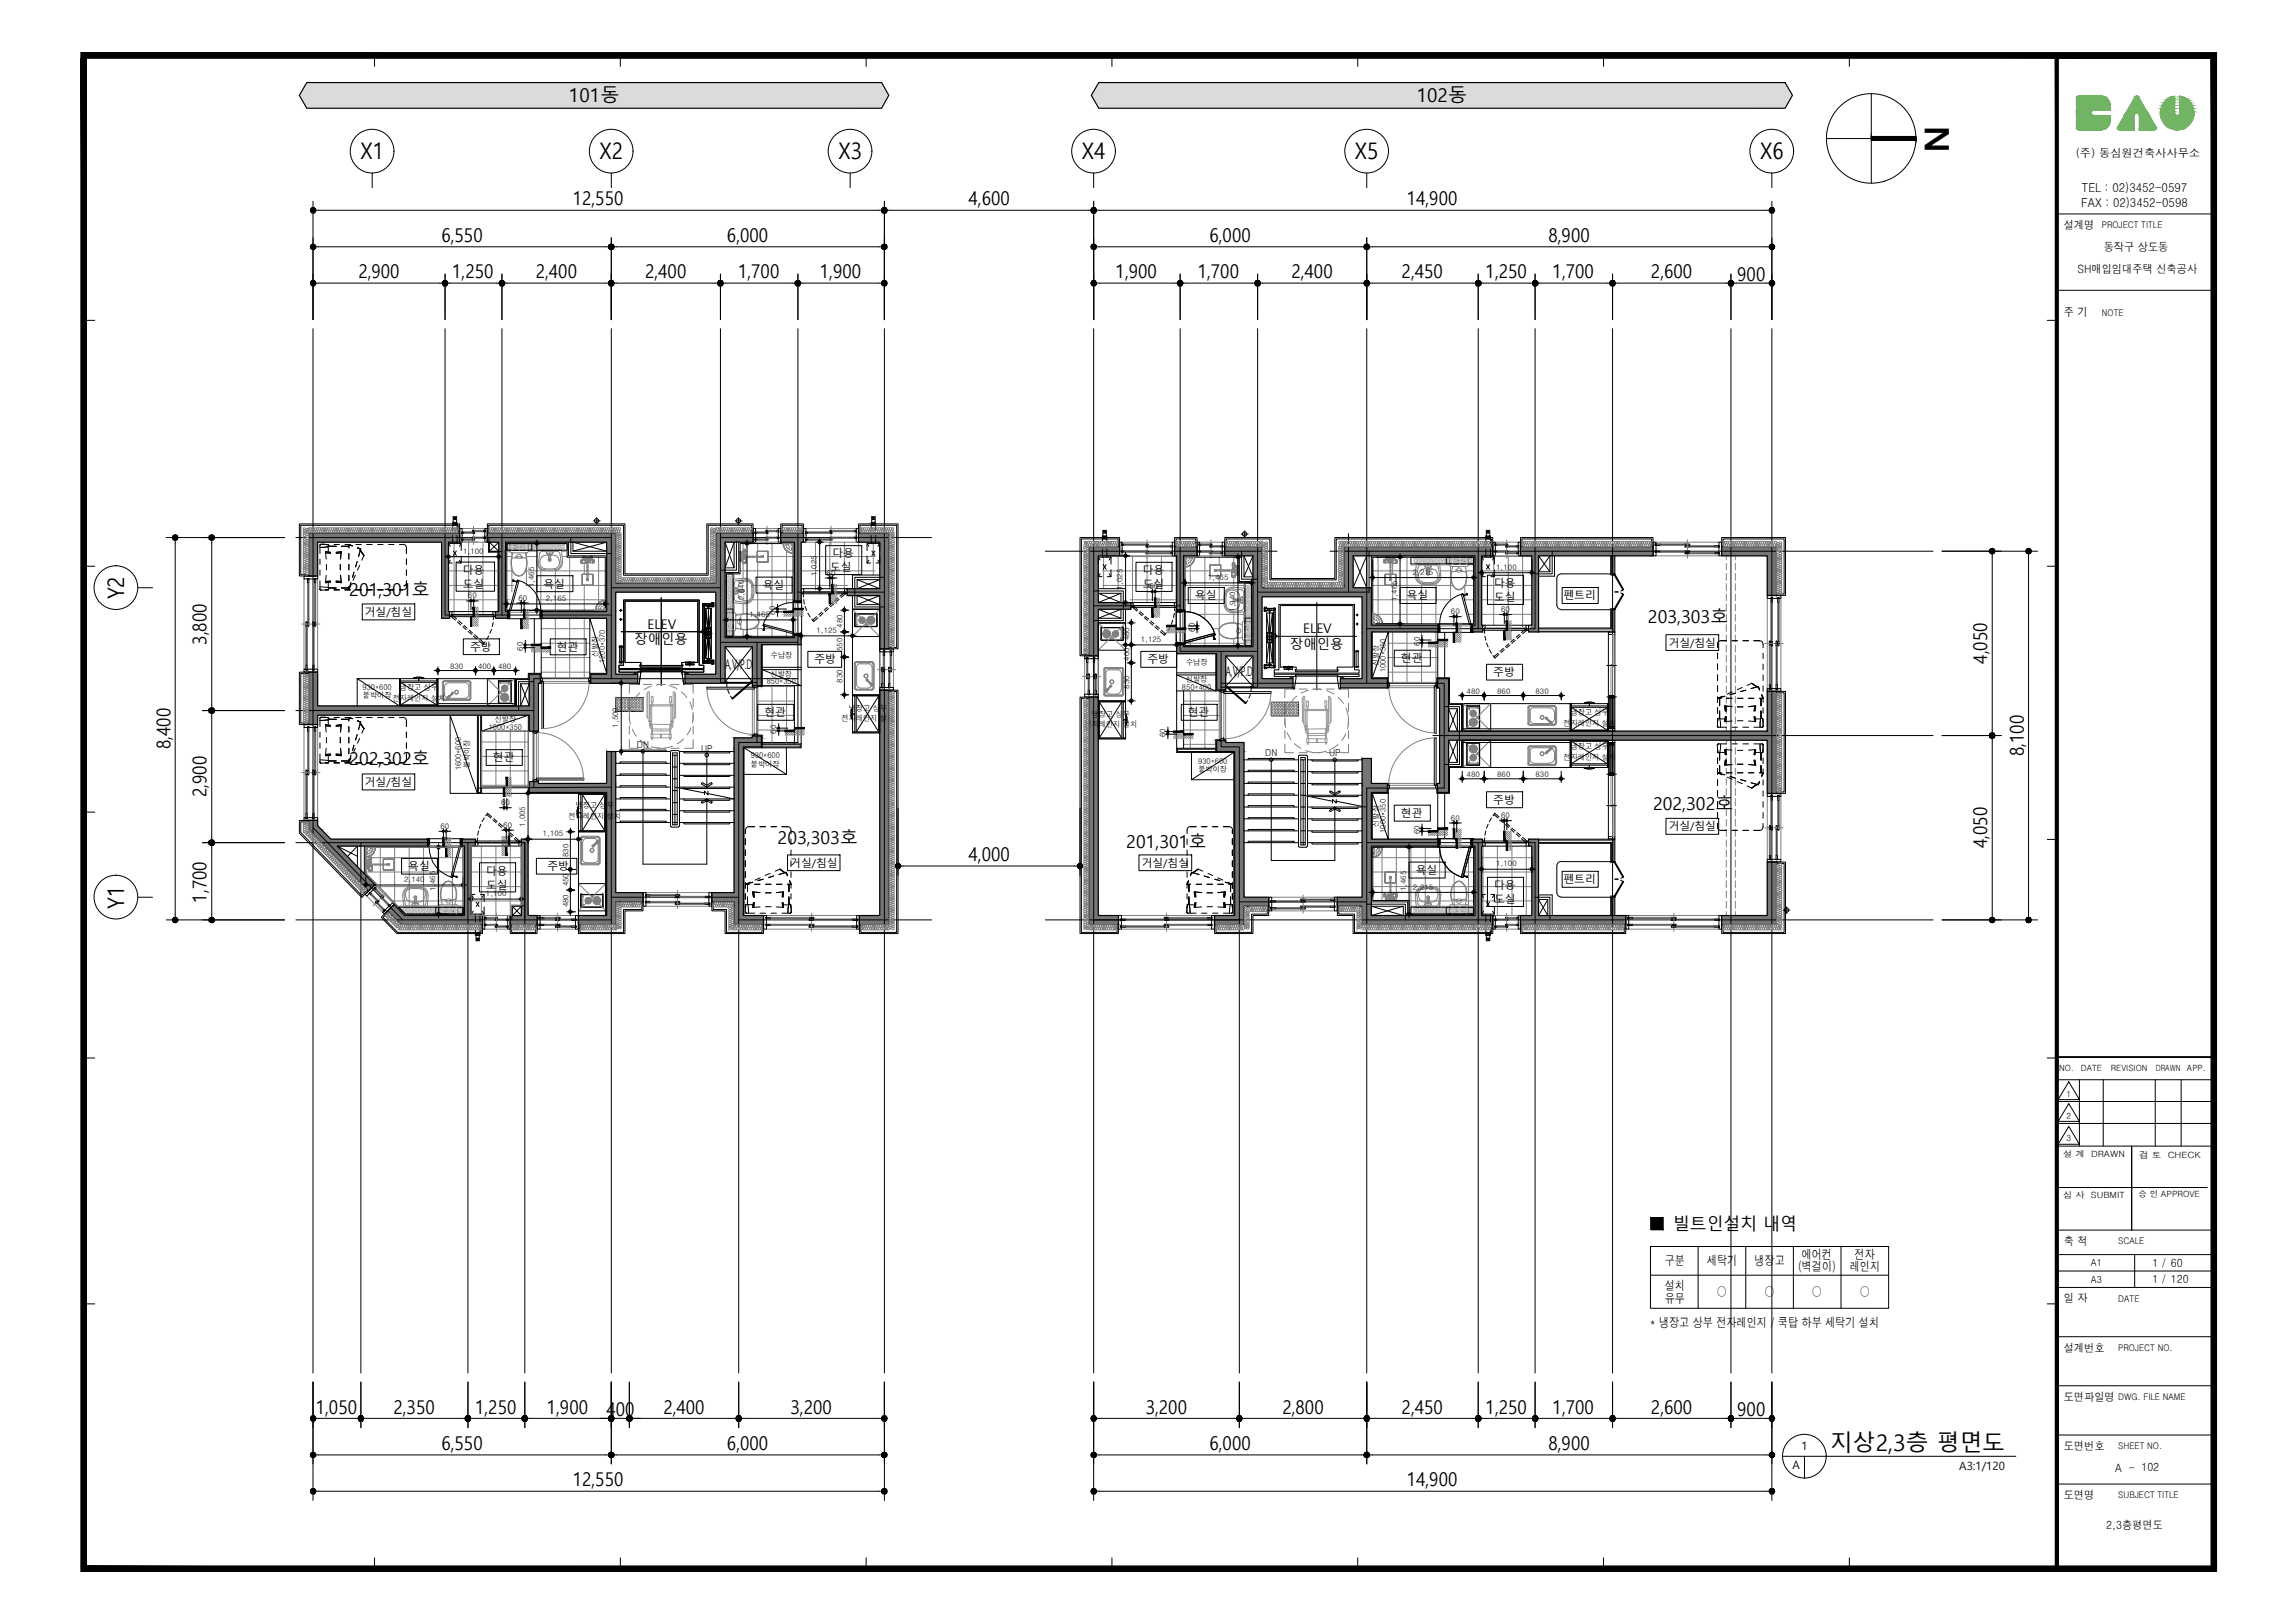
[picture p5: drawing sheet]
<svg xmlns="http://www.w3.org/2000/svg" width="420mm" height="297mm" viewBox="0 0 420 297" stroke-linecap="round" stroke-linejoin="round" font-family="sans-serif">
<defs><g id="words">
<text font-size="6.2" x="352.4" y="23.1" transform="rotate(90 352.4 23.1)">N</text>
<g font-size="4.2">
<text x="66" y="29.2">X1</text>
<text x="109.8" y="29.2">X2</text>
<text x="153.5" y="29.2">X3</text>
<text x="198.1" y="29.2">X4</text>
<text x="248.1" y="29.2">X5</text>
<text x="322.2" y="29.2">X6</text>
<text x="22.8" y="109.6" transform="rotate(-90 22.8 109.6)">Y2</text>
<text x="22.8" y="166.3" transform="rotate(-90 22.8 166.3)">Y1</text>
<text x="335.1" y="265.5">지상2,3층 평면도</text>
</g>
<g font-size="3.5">
<text x="104.2" y="18.7">101동</text>
<text x="259.4" y="18.7">102동</text>
<text x="104.8" y="37.6">12,550</text>
<text x="177.3" y="37.6">4,600</text>
<text x="257.5" y="37.6">14,900</text>
<text x="80.8" y="44.3">6,550</text>
<text x="133.1" y="44.3">6,000</text>
<text x="221.4" y="44.3">6,000</text>
<text x="283.5" y="44.3">8,900</text>
<text x="65.6" y="50.9">2,900</text>
<text x="82.8" y="50.9">1,250</text>
<text x="98.1" y="50.9">2,400</text>
<text x="118.1" y="50.9">2,400</text>
<text x="135.1" y="50.9">1,700</text>
<text x="150.1" y="50.9">1,900</text>
<text x="204.2" y="50.9">1,900</text>
<text x="219.3" y="50.9">1,700</text>
<text x="236.4" y="50.9">2,400</text>
<text x="256.6" y="50.9">2,450</text>
<text x="272" y="50.9">1,250</text>
<text x="284.3" y="50.9">1,700</text>
<text x="302.2" y="50.9">2,600</text>
<text x="318" y="51.4">900</text>
<text x="37.8" y="118" transform="rotate(-90 37.8 118)">3,800</text>
<text x="363.8" y="121.5" transform="rotate(-90 363.8 121.5)">4,050</text>
<text x="31.2" y="137.2" transform="rotate(-90 31.2 137.2)">8,400</text>
<text x="370.5" y="138.4" transform="rotate(-90 370.5 138.4)">8,100</text>
<text x="37.8" y="145.9" transform="rotate(-90 37.8 145.9)">2,900</text>
<text x="363.8" y="155.2" transform="rotate(-90 363.8 155.2)">4,050</text>
<text x="177.3" y="157.6">4,000</text>
<text x="37.8" y="165.2" transform="rotate(-90 37.8 165.2)">1,700</text>
<text x="57.8" y="258.7">1,050</text>
<text x="72" y="258.7">2,350</text>
<text x="87" y="258.7">1,250</text>
<text x="100.1" y="258.7">1,900</text>
<text x="111" y="259.1">400</text>
<text x="121.4" y="258.7">2,400</text>
<text x="144.7" y="258.7">3,200</text>
<text x="209.7" y="258.7">3,200</text>
<text x="234.8" y="258.7">2,800</text>
<text x="256.6" y="258.7">2,450</text>
<text x="272" y="258.7">1,250</text>
<text x="284.3" y="258.7">1,700</text>
<text x="302.2" y="258.7">2,600</text>
<text x="318" y="259.1">900</text>
<text x="80.8" y="265.4">6,550</text>
<text x="133.1" y="265.4">6,000</text>
<text x="221.4" y="265.4">6,000</text>
<text x="283.5" y="265.4">8,900</text>
<text x="104.8" y="272">12,550</text>
<text x="257.5" y="272">14,900</text>
</g>
<g font-size="3.2">
<text x="64" y="109">201,301호</text>
<text x="301.7" y="114">203,303호</text>
<text x="64" y="140.1">202,302호</text>
<text x="302.6" y="148.2">202,302호</text>
<text x="142.4" y="154.5">203,303호</text>
<text x="206.2" y="155.2">201,301호</text>
</g>
<text font-size="3.1" x="306.3" y="225.2">빌트인설치 내역</text>
<g font-size="2.4">
<text x="116.2" y="117.9">장애인용</text>
<text x="118.6" y="115.1">ELEV</text>
<text x="236.2" y="118.7">장애인용</text>
<text x="238.6" y="115.9">ELEV</text>
<text x="132.7" y="122.5">A,V/P.D</text>
<text x="224.4" y="123.7">A,V/P.D</text>
</g>
<g font-size="2.3">
<text x="304.8" y="231.5">구분</text>
<text x="312.5" y="231.5">세탁기</text>
<text x="321.2" y="231.5">냉장고</text>
<text x="329.2" y="232.5">(벽걸이)</text>
<text x="329.8" y="230.5">에어컨</text>
<text x="338.7" y="232.6">레인지</text>
<text x="339.5" y="230.5">전자</text>
<text x="304.8" y="236">설치</text>
<text x="304.8" y="238.5">유무</text>
<text x="314.3" y="237.3">○</text>
<text x="323" y="237.3">○</text>
<text x="331.7" y="237.3">○</text>
<text x="340.5" y="237.3">○</text>
<text x="302" y="242.9">* 냉장고 상부 전자레인지 / 쿡탑 하부 세탁기 설치</text>
</g>
<g font-size="2.2">
<text x="381.2" y="35.2">TEL : 02)3452-0597</text>
<text x="381" y="37.9">FAX : 02)3452-0598</text>
</g>
<g font-size="2.1">
<text x="380" y="28.7">(주) 동심원건축사사무소</text>
<text x="377.8" y="41.9">설계명</text>
<text x="385.1" y="45.9">동작구 상도동</text>
<text x="380.4" y="49.9">SH매입임대주택 신축공사</text>
<text x="377.8" y="57.9">주 기</text>
<text x="377.8" y="227.9">축 척</text>
<text x="394.1" y="231.8">1 / 60</text>
<text x="377.8" y="238.4">일 자</text>
<text x="394.1" y="234.8">1 / 120</text>
<text x="377.8" y="247.4">설계번호</text>
<text x="377.8" y="256.4">도면파일명</text>
<text x="328.2" y="268.8">A</text>
<text x="329.8" y="265.3">1</text>
<text x="358.7" y="269">A3:1/120</text>
<text x="377.8" y="265.4">도면번호</text>
<text x="387.2" y="269.4">A - 102</text>
<text x="377.8" y="274.4">도면명</text>
<text x="385.6" y="279.8">2,3층평면도</text>
</g>
<g font-size="2">
<text x="84.7" y="105">다용</text>
<text x="84.7" y="107.6">도실</text>
<text x="99.5" y="107.5">욕실</text>
<text x="139.6" y="107.8">욕실</text>
<text x="152" y="104.6">도실</text>
<text x="152.4" y="102">다용</text>
<text x="209.2" y="105.1">다용</text>
<text x="209.2" y="107.7">도실</text>
<text x="273.5" y="107.4">다용</text>
<text x="66.8" y="112.7">거실/침실</text>
<text x="218.8" y="109.7">욕실</text>
<text x="257.5" y="109.7">욕실</text>
<text x="273.5" y="110">도실</text>
<text x="286.2" y="109.7">펜트리</text>
<text x="86" y="119.1">주방</text>
<text x="102" y="119.1">현관</text>
<text x="305.5" y="118.3">거실/침실</text>
<text x="149.1" y="121.4">주방</text>
<text x="210.1" y="121.4">주방</text>
<text x="256.5" y="121.2">현관</text>
<text x="273.4" y="123.7">주방</text>
<text x="139.9" y="131.1">현관</text>
<text x="217.5" y="131.1">현관</text>
<text x="66.8" y="143.8">거실/침실</text>
<text x="90.2" y="139.4">현관</text>
<text x="256.5" y="149.5">현관</text>
<text x="273.4" y="147.1">주방</text>
<text x="305.5" y="151.9">거실/침실</text>
<text x="74.7" y="159.3">욕실</text>
<text x="89" y="160.1">다용</text>
<text x="100.2" y="159.3">주방</text>
<text x="144.7" y="158.6">거실/침실</text>
<text x="209" y="158.6">거실/침실</text>
<text x="259.2" y="159.9">욕실</text>
<text x="286.2" y="161.6">펜트리</text>
<text x="89" y="162.6">도실</text>
<text x="273.5" y="162.7">다용</text>
<text x="273.5" y="165.3">도실</text>
</g>
<g font-size="1.8">
<text x="382.8" y="231.8">A1</text>
<text x="382.8" y="234.8">A3</text>
</g>
<g font-size="1.7">
<text x="384.8" y="41.7">PROJECT TITLE</text>
<text x="384.8" y="57.7">NOTE</text>
<text x="116.6" y="136.9">DN</text>
<text x="128.3" y="137.6">UP</text>
<text x="231.6" y="138.4">DN</text>
<text x="243.3" y="138.4">UP</text>
<text x="387.8" y="227.7">SCALE</text>
<text x="387.8" y="238.2">DATE</text>
<text x="387.8" y="247.2">PROJECT NO.</text>
<text x="387.8" y="256.2">DWG. FILE NAME</text>
<text x="387.8" y="265.2">SHEET NO.</text>
<text x="387.8" y="274.2">SUBJECT TITLE</text>
</g>
<g font-size="1.6">
<text x="377" y="196.1">NO.</text>
<text x="380.9" y="196.1">DATE</text>
<text x="386.4" y="196.1">REVISION</text>
<text x="394.7" y="196.1">DRAWN</text>
<text x="400.4" y="196.1">APP.</text>
<text x="378.3" y="200.7">1</text>
<text x="378.3" y="204.7">2</text>
<text x="378.3" y="208.9">3</text>
<text x="377.7" y="211.8">설 계</text>
<text x="382.8" y="211.8">DRAWN</text>
<text x="391.6" y="212">검 토</text>
<text x="396.9" y="212">CHECK</text>
<text x="377.7" y="219.3">심 사</text>
<text x="382.8" y="219.3">SUBMIT</text>
<text x="391.5" y="219.1">승 인 APPROVE</text>
</g>
<g font-size="1.5">
<text x="109.5" y="120.2" transform="rotate(-90 109.5 120.2)">신발장</text>
<text x="110.8" y="121.3" transform="rotate(-90 110.8 121.3)">1200*370</text>
<text x="140.4" y="125.2">850*350</text>
<text x="141.1" y="123.9">신발장</text>
<text x="141.1" y="120.4">수납장</text>
<text x="217.1" y="124.9">신발장</text>
<text x="217.2" y="121.8">수납장</text>
<text x="252.4" y="121.9" transform="rotate(-90 252.4 121.9)">신발장</text>
<text x="253.7" y="123" transform="rotate(-90 253.7 123)">1000*350</text>
<text x="66.4" y="126.2">930*600</text>
<text x="66.4" y="127.8">붙박이장</text>
<text x="71.9" y="128.3">전자레인지 설치</text>
<text x="73.2" y="126.3">냉장고 상부</text>
<text x="154.1" y="132">전자레인지 설치</text>
<text x="155.4" y="130">냉장고 상부</text>
<text x="199.9" y="131.1">냉장고 상부</text>
<text x="216.4" y="126.2">850*400</text>
<text x="287.6" y="130.9">냉장고 상부</text>
<text x="89.5" y="133.6">1000*350</text>
<text x="90.6" y="132.2">신발장</text>
<text x="198.6" y="133.1">전자레인지 설치</text>
<text x="286.2" y="132.8">전자레인지 설치</text>
<text x="287.6" y="137.1">냉장고 상부</text>
<text x="84.4" y="141" transform="rotate(-90 84.4 141)">1600*600</text>
<text x="86" y="140.6" transform="rotate(-90 86 140.6)">붙박이장</text>
<text x="137.4" y="138.8">930*600</text>
<text x="137.5" y="140.3">붙박이장</text>
<text x="219.4" y="139.7">930*600</text>
<text x="219.4" y="141.3">붙박이장</text>
<text x="286.2" y="139">전자레인지 설치</text>
<text x="104.1" y="149.9">전자레인지 설치</text>
<text x="105.4" y="147.9">냉장고 상부</text>
<text x="252.4" y="151.3" transform="rotate(-90 252.4 151.3)">신발장</text>
<text x="253.7" y="152.4" transform="rotate(-90 253.7 152.4)">1000*350</text>
</g>
<g font-size="1.4">
<text x="84.8" y="101.4">1,100</text>
<text x="97.8" y="107.5" transform="rotate(-90 97.8 107.5)">1,465</text>
<text x="149.5" y="105.4" transform="rotate(-90 149.5 105.4)">1,025</text>
<text x="151.3" y="105.4">60</text>
<text x="205.5" y="107.9" transform="rotate(-90 205.5 107.9)">1,025</text>
<text x="210.4" y="107.9">60</text>
<text x="221.1" y="106.1">1,465</text>
<text x="258.6" y="105.2">2,215</text>
<text x="273.9" y="104.3">1,100</text>
<text x="85.7" y="109.5">60</text>
<text x="94.9" y="109.9">60</text>
<text x="99.9" y="110">2,165</text>
<text x="136.3" y="109.9" transform="rotate(-90 136.3 109.9)">2,040</text>
<text x="137.2" y="112.9">1,465</text>
<text x="141.9" y="112.5" transform="rotate(-90 141.9 112.5)">60</text>
<text x="226.1" y="112" transform="rotate(-90 226.1 112)">1,940</text>
<text x="255.8" y="110" transform="rotate(-90 255.8 110)">1,465</text>
<text x="265.6" y="112.4">60</text>
<text x="274.8" y="112">60</text>
<text x="95.7" y="119.1" transform="rotate(-90 95.7 119.1)">60</text>
<text x="149.5" y="115.9">1,125</text>
<text x="154.2" y="119.2" transform="rotate(-90 154.2 119.2)">550</text>
<text x="154.2" y="114.9" transform="rotate(-90 154.2 114.9)">480</text>
<text x="206.8" y="117.2" transform="rotate(-90 206.8 117.2)">480</text>
<text x="208.9" y="117.5">1,125</text>
<text x="218.7" y="115.6" transform="rotate(-90 218.7 115.6)">60</text>
<text x="259.9" y="118.2" transform="rotate(-90 259.9 118.2)">60</text>
<text x="82.4" y="122.4">830</text>
<text x="87.5" y="122.4">400</text>
<text x="91.2" y="122.4">480</text>
<text x="154.2" y="124.9" transform="rotate(-90 154.2 124.9)">830</text>
<text x="206.8" y="120.9" transform="rotate(-90 206.8 120.9)">400</text>
<text x="206.8" y="126" transform="rotate(-90 206.8 126)">830</text>
<text x="268.5" y="127">480</text>
<text x="274.1" y="127">860</text>
<text x="281.1" y="127">830</text>
<text x="113.2" y="133.2" transform="rotate(-90 113.2 133.2)">1,500</text>
<text x="142.1" y="134.3" transform="rotate(-90 142.1 134.3)">60</text>
<text x="213.3" y="135" transform="rotate(-90 213.3 135)">60</text>
<text x="268.5" y="142.2">480</text>
<text x="274.1" y="142.2">860</text>
<text x="281.1" y="142.2">830</text>
<text x="91.7" y="147.4">60</text>
<text x="274.8" y="149.8">60</text>
<text x="80.6" y="151.7">60</text>
<text x="92.1" y="151.5">60</text>
<text x="96.2" y="151.3" transform="rotate(-90 96.2 151.3)">1,005</text>
<text x="99.4" y="153.1">1,105</text>
<text x="259.9" y="152.7" transform="rotate(-90 259.9 152.7)">60</text>
<text x="265.6" y="150.2">60</text>
<text x="74" y="161.5">2,140</text>
<text x="104.1" y="156.9" transform="rotate(-90 104.1 156.9)">830</text>
<text x="273.9" y="158.6">1,100</text>
<text x="79.7" y="163.1" transform="rotate(-90 79.7 163.1)">1,465</text>
<text x="89" y="164">1,100</text>
<text x="104.1" y="166.1" transform="rotate(-90 104.1 166.1)">480</text>
<text x="104.1" y="162.2" transform="rotate(-90 104.1 162.2)">450</text>
<text x="257.5" y="163.1" transform="rotate(-90 257.5 163.1)">1,465</text>
<text x="258.6" y="162.8">2,215</text>
</g>
</g></defs>
<!-- layer: 251 -->
<g fill="#767676" stroke="#767676" stroke-width=".18">
<path d="M246.1 100h27.2z"/>
<path d="M278.4 100h24.2z"/>
<path d="M271.3 101.7h2z"/>
<path d="M278.4 101.7h2z"/>
<path d="M315.2 167.6h2.6z"/>
<path d="M201.1 167.6h3.7z"/>
<path d="M222.4 167.6h3.6z"/>
<path d="M199.4 169.2h5.4z"/>
<path d="M222.4 169.2h5.3z"/>
<path d="M59.5 154.9h2.3l6.9 7z"/>
<path d="M71 166.7l1.2-1.1 1.1 1.1z"/>
<path d="M315.2 100l10 1.7v-1.7zM315.2 100l10 1.7h-10z"/>
<path d="M278.4 100l24.2 1.7v-1.7zM278.4 100l24.2 1.7h-24.2z"/>
<path d="M246.1 100l27.2 1.7v-1.7zM246.1 100l27.2 1.7h-27.2z"/>
<path d="M224.2 100l6.8 1.7v-1.7zM224.2 100l6.8 1.7h-6.8z"/>
<path d="M215 100l4.1 1.7v-1.7zM215 100l4.1 1.7h-4.1z"/>
<path d="M199.4 100l5.6 1.7v-1.7zM199.4 100l5.6 1.7h-5.6z"/>
<path d="M246.1 101.7l1.6 5.9v-5.9zM246.1 101.7l1.6 5.9h-1.6z"/>
<path d="M229.4 101.7l1.6 5.9v-5.9zM229.4 101.7l1.6 5.9h-1.6z"/>
<path d="M323.5 101.7l1.7 7.3v-7.3zM323.5 101.7l1.7 7.3h-1.7z"/>
<path d="M229.4 107.6l21.7 1.6v-1.6zM229.4 107.6l21.7 1.6h-21.7z"/>
<path d="M199.4 101.7l1.7 8.6v-8.6zM199.4 101.7l1.7 8.6h-1.7z"/>
<path d="M199.4 110.3l7.6 1.2v-1.2zM199.4 110.3l7.6 1.2h-7.6z"/>
<path d="M215.4 101.7l1.3 9.9v-9.9zM215.4 101.7l1.3 9.9h-1.3z"/>
<path d="M270 101.7l1.3 12.7v-12.7zM270 101.7l1.3 12.7h-1.3z"/>
<path d="M249.4 109.2l1.7 5.2v-5.2zM249.4 109.2l1.7 5.2h-1.7z"/>
<path d="M280.4 101.7l1.3 12.7v-12.7zM280.4 101.7l1.3 12.7h-1.3z"/>
<path d="M280.4 114.4l1.3 1.3v-1.3zM280.4 114.4l1.3 1.3h-1.8z"/>
<path d="M269.6 114.4l1.8 1.3v-1.3zM269.6 114.4l1.8 1.3h-1.8z"/>
<path d="M249.4 114.4l13.9 1.3v-1.3zM249.4 114.4l13.9 1.3h-13.9z"/>
<path d="M229.4 109.2l1.6 9.2v-9.2zM229.4 109.2l1.6 9.2h-1.6z"/>
<path d="M215.4 118l1.3 .4v-.4zM215.4 118l1.3 .4h-1.3z"/>
<path d="M215.4 118.4l15.6 1.2v-1.2zM215.4 118.4l15.6 1.2h-15.6z"/>
<path d="M199.4 111.5l1.7 8.5v-8.5zM199.4 111.5l1.7 8.5h-1.7z"/>
<path d="M222.7 119.6l8.3 .5v-.5zM222.7 119.6l8.3 .5h-8.3z"/>
<path d="M249.4 115.7l1.7 8.5v-8.5zM249.4 115.7l1.7 8.5h-1.7z"/>
<path d="M229.4 120.1l1.6 4.1v-4.1zM229.4 120.1l1.6 4.1h-1.6z"/>
<path d="M263.2 124.2l2 1.7v-1.7zM263.2 124.2l2 1.7h-2z"/>
<path d="M245.4 124.2l8.6 1.7v-1.7zM245.4 124.2l8.6 1.7h-8.6z"/>
<path d="M229.4 124.2l7.3 1.7v-1.7zM229.4 124.2l7.3 1.7h-7.3z"/>
<path d="M222.7 120.1l1.7 6.2v-6.2zM222.7 120.1l1.7 6.2h-1.7z"/>
<path d="M323.5 126.5l1.7 7.3v-7.3zM323.5 126.5l1.7 7.3h-1.7z"/>
<path d="M263.6 125.9l1.6 7.9v-7.9zM263.6 125.9l1.6 7.9h-1.6z"/>
<path d="M263.6 133.8l61.6 1.7v-1.7zM263.6 133.8l61.6 1.7h-61.6z"/>
<path d="M222.7 135.6l1.7 .3v-.3zM222.7 135.6l1.7 .3h-1.7z"/>
<path d="M222.7 135.9l5 1.6v-1.6zM222.7 135.9l5 1.6h-5z"/>
<path d="M263.6 135.5l1.6 7.9v-7.9zM263.6 135.5l1.6 7.9h-1.6z"/>
<path d="M249.4 138.8l1.7 4.6v-4.6zM249.4 138.8l1.7 4.6h-1.7z"/>
<path d="M263.6 143.4l1.6 1.6v-1.6zM263.6 143.4l1.6 1.6h-2z"/>
<path d="M249.4 143.4l4.6 1.6v-1.6zM249.4 143.4l4.6 1.6h-4.6z"/>
<path d="M323.5 135.5l1.7 9.7v-9.7zM323.5 135.5l1.7 9.7h-1.7z"/>
<path d="M249.4 145l1.7 8.6v-8.6zM249.4 145l1.7 8.6h-1.7z"/>
<path d="M279.9 153.6l1.8 1.3v-1.3zM279.9 153.6l1.8 1.3h-1.8z"/>
<path d="M269.6 153.6l1.8 1.3v-1.3zM269.6 153.6l1.8 1.3h-1.8z"/>
<path d="M249.4 153.6l13.9 1.3v-1.3zM249.4 153.6l13.9 1.3h-13.9z"/>
<path d="M226 137.5l1.7 26.7v-26.7zM226 137.5l1.7 26.7h-1.7z"/>
<path d="M249.4 154.9l1.7 9.3v-9.3zM249.4 154.9l1.7 9.3h-1.7z"/>
<path d="M244.8 164.2l6.3 1.7v-1.7zM244.8 164.2l6.3 1.7h-6.3z"/>
<path d="M226 164.2l6.3 1.7v-1.7zM226 164.2l6.3 1.7h-6.3z"/>
<path d="M226 165.9l1.7 1.7v-1.7zM226 165.9l1.7 1.7h-1.7z"/>
<path d="M199.4 127.6l1.7 40v-40zM199.4 127.6l1.7 40h-1.7z"/>
<path d="M323.5 157.8l1.7 9.8v-9.8zM323.5 157.8l1.7 9.8h-1.7z"/>
<path d="M315.2 167.6h8.3zM315.2 167.6h8.3z"/>
<path d="M280.4 154.9l1.3 12.7v-12.7zM280.4 154.9l1.3 12.7h-1.3z"/>
<path d="M270 154.9l1.3 12.7v-12.7zM270 154.9l1.3 12.7h-1.3z"/>
<path d="M249.4 165.9l1.7 1.7v-1.7zM249.4 165.9l1.7 1.7h-1.7z"/>
<path d="M226 167.6h1.7zM226 167.6h1.7z"/>
<path d="M199.4 167.6h1.7zM199.4 167.6h1.7z"/>
<path d="M315.2 167.6l10 1.6v-1.6zM315.2 167.6l10 1.6h-10z"/>
<path d="M315.2 169.2h10zM318.3 169.2h6.9zM315.2 169.2h10z"/>
<path d="M222.4 167.6l5.3 1.6v-1.6zM222.4 167.6l5.3 1.6h-5.3z"/>
<path d="M199.4 167.6l5.4 1.6v-1.6zM199.4 167.6l5.4 1.6h-5.4z"/>
<path d="M249.4 167.6l23.9 1.6v-1.6zM249.4 167.6l23.9 1.6h-23.9z"/>
<path d="M278.4 167.6l19.2 1.6v-1.6zM278.4 167.6l19.2 1.6h-19.2z"/>
<path d="M157.2 97.5l5.5 1.7v-1.7zM157.2 97.5l5.5 1.7h-5.5z"/>
<path d="M142.9 97.5l4.2 1.7v-1.7zM142.9 97.5l4.2 1.7h-4.2z"/>
<path d="M131 97.5l6.9 1.7v-1.7zM131 97.5l6.9 1.7h-6.9z"/>
<path d="M89.2 97.5l23.5 1.7v-1.7zM89.2 97.5l23.5 1.7h-23.5z"/>
<path d="M56.5 97.5l27.6 1.7v-1.7zM56.5 97.5l27.6 1.7h-27.6z"/>
<path d="M56.5 99.2l1.7 6.2v-6.2zM56.5 99.2l1.7 6.2h-1.7z"/>
<path d="M131 99.2l1.7 7.5v-7.5zM131 99.2l1.7 7.5h-1.7z"/>
<path d="M111.1 99.2l1.6 7.5v-7.5zM111.1 99.2l1.6 7.5h-1.6z"/>
<path d="M161.1 99.2l1.6 8.5v-8.5zM161.1 99.2l1.6 8.5h-1.6z"/>
<path d="M111.1 106.7l21.6 1.7v-1.7zM111.1 106.7l21.6 1.7h-21.6z"/>
<path d="M155.1 107.7l7.6 1.3v-1.3zM155.1 107.7l7.6 1.3h-7.6z"/>
<path d="M145.4 99.2l1.3 10.8v-10.8zM145.4 99.2l1.3 10.8h-1.3z"/>
<path d="M111.1 108.4l1.6 3.5v-3.5zM111.1 108.4l1.6 3.5h-1.6z"/>
<path d="M91.3 99.2l1.2 12.7v-12.7zM91.3 99.2l1.2 12.7h-1.2z"/>
<path d="M80.8 99.2l1.3 12.7v-12.7zM80.8 99.2l1.3 12.7h-1.3z"/>
<path d="M98.9 111.9l13.8 1.3v-1.3zM98.9 111.9l13.8 1.3h-13.8z"/>
<path d="M90.7 111.9l2.2 1.3v-1.3zM90.7 111.9l2.2 1.3h-2.2z"/>
<path d="M80.8 111.9l1.5 1.3v-1.3zM80.8 111.9l1.5 1.3h-1.5z"/>
<path d="M145.4 116.3l1.3 .4v-.4zM145.4 116.3l1.3 .4h-1.3z"/>
<path d="M131 108.4l1.7 8.3v-8.3zM131 108.4l1.7 8.3h-1.7z"/>
<path d="M131 116.7l15.7 1.3v-1.3zM131 116.7l15.7 1.3h-15.7z"/>
<path d="M131 118l8.4 .4v-.4zM131 118l8.4 .4h-8.4z"/>
<path d="M161.1 109l1.6 9.7v-9.7zM161.1 109l1.6 9.7h-1.6z"/>
<path d="M131 118.4l1.7 5v-5zM131 118.4l1.7 5h-1.7z"/>
<path d="M111.1 113.2l1.6 10.2v-10.2zM111.1 113.2l1.6 10.2h-1.6z"/>
<path d="M125.4 123.4l7.3 1.7v-1.7zM125.4 123.4l7.3 1.7h-7.3z"/>
<path d="M108.1 123.4l8.6 1.7v-1.7zM108.1 123.4l8.6 1.7h-8.6z"/>
<path d="M96.9 123.4l2 1.7v-1.7zM96.9 123.4l2 1.7h-2z"/>
<path d="M137.7 118.4l1.7 7.1v-7.1zM137.7 118.4l1.7 7.1h-1.7z"/>
<path d="M96.9 125.1l1.7 4.1v-4.1zM96.9 125.1l1.7 4.1h-1.7z"/>
<path d="M56.5 123l1.7 6.2v-6.2zM56.5 123l1.7 6.2h-1.7z"/>
<path d="M56.5 129.2l42.1 1.7v-1.7zM56.5 129.2l42.1 1.7h-42.1z"/>
<path d="M56.5 130.9l1.7 1.7v-1.7zM56.5 130.9l1.7 1.7h-1.7z"/>
<path d="M96.9 130.9l1.7 2.9v-2.9zM96.9 130.9l1.7 2.9h-1.7z"/>
<path d="M137.7 134.7l1.7 .3v-.3zM137.7 134.7l1.7 .3h-1.7z"/>
<path d="M134.4 135l5 1.7v-1.7zM134.4 135l5 1.7h-5z"/>
<path d="M111.1 137.5l1.6 5.9v-5.9zM111.1 137.5l1.6 5.9h-1.6z"/>
<path d="M96.9 143l1.7 .4v-.4zM96.9 143l1.7 .4h-1.7z"/>
<path d="M96.9 143.4l15.8 1.6v-1.6zM96.9 143.4l15.8 1.6h-15.8z"/>
<path d="M56.5 150.2l1.7 .9v-.9zM56.5 150.2l1.7 .9h-1.7z"/>
<path d="M56.5 151.1l2.3 .7-.6-.7zM56.5 151.1l2.3 .7h-2.3z"/>
<path d="M56.5 151.8l4.1 1.8-1.8-1.8zM56.5 151.8l4.1 1.8h-2.4z"/>
<path d="M58.2 153.6l20.1 1.3v-1.3zM58.2 153.6l20.1 1.3h-18.8z"/>
<path d="M84.6 153.6l2.4 1.3v-1.3zM84.6 153.6l2.4 1.3h-2.4z"/>
<path d="M59.5 154.9l6.8 7h2.4zM66.3 161.9h2.4l-1.3 1.2z"/>
<path d="M134.4 136.7l1.7 26.7v-26.7zM134.4 136.7l1.7 26.7h-1.7z"/>
<path d="M111.1 145l1.6 18.4v-18.4zM111.1 145l1.6 18.4h-1.6z"/>
<path d="M130.3 163.4l5.8 1.7v-1.7zM130.3 163.4l5.8 1.7h-5.8z"/>
<path d="M111.1 163.4l6.6 1.7v-1.7zM111.1 163.4l6.6 1.7h-6.6z"/>
<path d="M85 154.9l1.3 12.7v-12.7zM85 154.9l1.3 12.7h-1.3z"/>
<path d="M71 166.7l3.1 .9-.8-.9zM71 166.7l3.1 .9h-2.3z"/>
<path d="M161.1 126.3l1.6 41.3v-41.3zM161.1 126.3l1.6 41.3h-1.6z"/>
<path d="M134.4 165.1l1.7 2.5v-2.5zM134.4 165.1l1.7 2.5h-1.7z"/>
<path d="M111.1 165.1l1.6 2.5v-2.5zM111.1 165.1l1.6 2.5h-1.6z"/>
<path d="M95.4 153.6l1.3 14v-14zM95.4 153.6l1.3 14h-1.3z"/>
<path d="M157.3 167.6l5.4 1.6v-1.6zM157.3 167.6l5.4 1.6h-5.4z"/>
<path d="M134.4 167.6l5.4 1.6v-1.6zM134.4 167.6l5.4 1.6h-5.4z"/>
<path d="M105.9 167.6l6.8 1.6v-1.6zM105.9 167.6l6.8 1.6h-6.8z"/>
<path d="M93.4 167.6l4.9 1.6v-1.6zM93.4 167.6l4.9 1.6h-4.9z"/>
<path d="M71.8 167.6l16.5 1.6v-1.6zM71.8 167.6l16.5 1.6h-14.9z"/>
</g>
<!-- layer: TILE -->
<g fill="none" stroke="#808080" stroke-width=".18">
<path d="M82.5 99.2h5M83.1 98.4v.2M83.1 98.8v13.3M85.8 98.4v13.6M88.4 99.2v12.9M136 99.5v1.6M138.7 99.5v1.4M141.3 99.5v12.3M149.3 99.2v8.8M151.9 99.2v8.6M154.6 99.2v8.9M157.2 99.2v6"/>
<path d="M159.9 99.2v6M82.1 101.9h9.2M82.1 104.5h9.2M82.1 107.1h9.2M82.1 109.8h9.2M82.3 112.4h7.8M83.1 112.3v.3M85.8 112.3v.3M88.4 112.3v.3M90.2 112.4h.5M91.1 101v10.9M92.4 104.5h1.4"/>
<path d="M92.4 107.1h1.7M92.4 109.8h.9M92.8 100.9h.5M93.7 101.2v.7h-1.3M93.7 104.2v2.1M93.7 106.4v1.9M96.2 104.5h3.6M96.3 107.1h14.5M96.3 101.9h2.1M96.4 101.2v.8M96.4 104.1v3.1M96.8 100.9h1.7"/>
<path d="M98.2 109.8h12.6M99 104.2v7.5M99.1 115.1h8.9M99.1 117.7h8.9M101.5 104.5h6M101.7 104.5v7.2M101.7 113.2v10.8M102.8 100.9h1M102.9 101.9h.9M104.3 102v9.7M104.3 113.2v10.8M107 103.1v2"/>
<path d="M107 107.1v4.6M107 113.2v10.8M107.6 104.5h3.2M109.6 102v8.3M134.4 105v1M134.4 110.3v1.8M134.4 115.5v1M134.7 112.4h1M134.7 115.1h.5M135.5 104.5h9.7M136 103.1v2.8M136 110.5v1.9"/>
<path d="M136 115.2v1.3M137.4 112.4h3.3M137.8 109.8h7.4M137.8 115.1h2M138 107.1h7.2M138.7 102.9v10.2M138.7 114.5v2M139.9 115.1h1.8M140.6 101.9h4.6M141.3 115v1.5M144 100.8v9.6M144 115.7v.8"/>
<path d="M146.7 101.9h13.5M146.7 104.5h13.5M146.7 107.1h8.5M201.9 101.9h13.5M201.9 104.5h13.5M201.9 107.1h13.5M202 101.7v6M204.7 101.7v6M206.9 109.8h8.5M207.3 101.7v8.9M210 101.7v8.6M212.6 101.7v8.7"/>
<path d="M215.3 101.7v8.9M216.9 104.5h4.6M216.9 107.1h10.8M216.9 109.8h7.2M216.9 117.7h10.8M217.9 103.5v8.5M217.9 117.4v.8M219.2 112.4h8.5M220.6 102v11.2M220.6 116.7v1.5M222 115.1h1.3M223.2 102v1.4"/>
<path d="M223.2 105.4v9.7M223.2 115.8v2.4M223.5 104.5h2.1M225.9 102v1.2M225.9 105.6v1.9M225.9 112.2v1.8M225.9 116.9v1.3M227.7 106.7v1M227.7 112v1.7M227.7 117.2v1M251.3 104.5h3.2M251.3 107.1h14.7"/>
<path d="M251.3 109.8h14.4M251.8 112.4h12M252.3 102v10.6M254.2 117.7h9M254.6 104.5h4.6M255 103v2.1M255 102v.5M255 107.1v7.1M255 115.7v9.2M257.6 102v12.2M257.6 115.7v9.2M258.3 103.2v.2h1"/>
<path d="M260.3 106.9v7.3M260.3 115.7v9.2M262.9 106.8v7.4M262.9 115.7v9.2M263.6 103.4h1.8M263.8 104.5h2M265.5 103.7v6.2M268.1 109.8h1.7M268.2 107.2v1.6M268.2 108.9v1.1M268.2 107.1h1.6M268.4 104.5h1.4"/>
<path d="M268.8 103.4h1M268.8 112.4h1M271.3 101.9h9.1M271.3 104.5h9.1M271.3 107.1h9.1M271.3 109.8h9.1M271.3 112.4h9.1M273.5 101.7v12.8M276.1 101.7v12.9M278.8 101.7v13M88.2 133.8h8.5v10.2h-8.5zM88.2 135.8h8.5"/>
<path d="M88.2 138.4h8.5M90.8 133.8v10.2M93.4 133.8v10.2M96.1 133.8v10.2M99.1 120.4h8.9M99.1 123h8.9M138.8 128.3h6.6M138.8 130.9h6.6M138.8 133.6h6.6M138.8 125.6h6.6M141.3 125.5v10.4M144 125.5v10.4"/>
<path d="M216.7 128.3h6.7M216.7 130.9h6.7M216.7 133.6h6.7M216.7 136.2h5.9M217.9 126.4v10.5M220.6 126.4v10.5M223.2 126.4v9M254.2 120.4h9M254.2 123h9M67 155.1h17.8v10.8h-12l-5.8-6.1zM67 157h17.8M67 159.6h17.8"/>
<path d="M67 155.1v4.8M69.6 155.1v7.5M72.2 155.1v10.2M74.9 155.1v10.8M77.5 155.1v10.8M80.2 155.1v10.8M82.8 155.1v10.8M86.3 154.9h9.1v10.8h-1.8v1.9h-7.3zM86.3 157h9.1M86.3 159.6h9.1M88.1 154.9v12.7M88.2 141.1h8.5"/>
<path d="M88.2 143.7h8.5M90.8 154.9v12.7M93.4 154.9v12.7M251.3 157h12.6M251.3 159.6h14.5M253 155.1v9.7M255.6 155.1v9.7M258.3 155.1v12.2M260.9 155.1v12.2M263.6 155.5v11.8M266.2 159.9v7.4M268.1 159.6h1.7"/>
<path d="M268.8 157h1M268.8 156.7v10.6M271.3 157h9.1M271.3 159.6h9.1M271.5 154.9v12.7M274.1 154.9v12.7M276.8 154.9v12.7M279.4 154.9v12.7M69.3 162.3h15.5M71.9 164.9h12.9M72.8 165.9h1.9M78.2 165.9h2.2"/>
<path d="M83.8 165.9h1M86.3 162.3h9.1M86.3 164.9h9.1M86.3 167.6h7.3M251.3 162.3h18.5M258 164.9h11.8M258.3 165.9h1M263.6 165.9h1.8M268.8 165.9h1M271.3 162.3h9.1M271.3 164.9h9.1M271.3 167.6h9.1"/>
</g>
<!-- layer: CEN -->
<g fill="none" stroke="#000" stroke-width=".18">
<path d="M57.3 60.2v91.3l16.4 16.9M81.5 60.2v52.4h30.4M91.9 60.2v52.4M111.9 60.2v64M131.9 60.2v64.7h6.7M146.1 60.2v75.8M161.9 60.2v191.1M200.2 60.2v191.1M216.1 60.2v59h14.1M230.2 60.2v65.6h-6.7M250.2 60.2v64.9M270.6 60.2v54.9"/>
<path d="M281 60.2v54.9h-30.8M295.2 60.2v191.1M316.9 60.2v191.1M324.4 60.2v191.1M54.2 98.4h57.7M89.5 98.4v2.6h2.4M89.6 99.2l1.7 1.7M91.3 99.2l-1.7 1.7M92.8 99.5v1.2h.7M92.8 99.5l.8 .2M92.8 99.5h.7M94 99.5h.8"/>
<path d="M94.1 99.8l.7 .2M95.3 99.5h.8M96.1 99.8l-.8 .2M96.6 99.5h.8v1.2h-.8M97.4 99.5l-.9 .2M104.5 98.4v2.9h7.4M104.9 99.2l6.2 1.7M111.1 99.2l-6.2 1.7M131.9 98.4h38.6M132.7 99.2l1.7 4.7M134.4 99.2l-1.7 4.7M134.8 99v5.4h-2.9"/>
<path d="M246.9 97.7v10.7M93.6 100.5l-.8 .2M94 100.7h.8M94.8 100.2l-.7 .2M95.3 100.2l.8 .2M95.3 100.7h.8M96.5 100.5l.9 .2M111.9 107.6h20M131.9 117.6h14.2M132.7 118.4l5 6.4M133 112.4v-.9h1.2v.9M133 111.5l.3 1"/>
<path d="M133 112.9v.8M133 114.2v.8M133 115.5v1M133.3 115.5l-.3 1M133.3 112.9l.2 .8M133.5 114.2l-.2 .8M133.7 114.2l.1 .8M133.8 112.9l-.1 .8M134 115.5l.2 1M134.2 115.5v1h-1.2M134.2 111.5l-.2 1M134.2 112.9v.8"/>
<path d="M134.2 114.2v.8M137.7 118.4l-5 6.4M138.6 117.6v18.3M146.1 108.4h15.8M156.9 109l4.2 1.7M156.9 106.1l4.2 1.6M161.1 109l-4.2 1.7M161.1 106.1l-4.2 1.6M161.9 105.7h-5.4v5.4h5.4M191.4 100.9h42.4M200.2 108.2h5.4v5.4h-5.4M200.2 110.9h15.9"/>
<path d="M201.1 108.6l4.1 1.7M201.1 111.5l4.1 1.7M205.2 108.6l-4.1 1.7M205.2 111.5l-4.1 1.7M223.5 119.2v17.5h3.4v114.6M227.3 100.9v5.1h2.9M227.7 101.7l1.7 3.9M227.9 117.2v1h1.2M227.9 114.1v-1h1.2v1M227.9 113.1l.3 1M227.9 114.6v.8M227.9 115.9v.8"/>
<path d="M228.2 117.1l-.3 1.1M228.2 114.6l.3 .8M228.5 115.9l-.3 .8M228.6 115.9l.2 .8M228.8 114.6l-.2 .8M228.9 117.1l.2 1.1M229.1 113.1l-.2 1M229.1 114.6v.8M229.1 115.9v.8M229.1 117.2v1M229.4 101.7l-1.7 3.9M243.5 100.9h110.4"/>
<path d="M247.7 101.7l2.5 5.9M250.2 101.7l-2.5 5.9M250.6 100.9v7.5h-20.4M264.8 102l1 .2M265.7 102h-.9v1.2h.9M265.8 103l-1 .2M266.2 103.2h.8M266.2 102h.8M266.3 102.3l.7 .2M267 102.7l-.7 .1M267.5 102.7l.8 .1M267.5 103.2h.8"/>
<path d="M267.5 102h.8M268.3 102.3l-.8 .2M268.8 103l1 .2M268.8 102h1M269.8 102v1.2h-1M269.8 102l-1 .2M281.7 101.7l2 2.9M283.7 101.7l-2 2.9M284.2 100.9v4.1h-3.2M54.2 130h43.5M95.3 125.1l1.6 4.1M96.9 125.1l-1.6 4.1"/>
<path d="M97.7 124.8h-2.8v5.2M111.9 137.5v113.8M146.1 135.9h-10.9v115.4M146.1 124.2h-48.4v19.9M223.5 125.1h40.9v19.1h-14.2v107.1M224.4 120.1l5 5.5M229.4 120.1l-5 5.5M262.3 134.6h91.6M264.4 129.3h2.8v10.6h-2.8M265.2 129.7l1.6 4.1M265.2 135.5l1.6 4M266.8 129.7l-1.6 4.1"/>
<path d="M266.8 135.5l-1.6 4M54.2 154.2h41.9v14.2M57.3 151.5v99.8M61.8 154.9l3.6 1.8M65.4 154.9l-1.8 1.9M66.1 154.2v97.1M85.7 154.2v97.1M96.1 154.2v97.1M111.9 144.1l-24.6 .1M250.2 154.2h30.8v97.1M270.6 154.2v97.1M54.2 168.4h57.7"/>
<path d="M79.8 166l1 .3M80.7 166h-.9v1.3h.9M80.8 167l-1 .3M81.2 166h.8M81.2 167.3h.8M81.3 166.4l.7 .2M82 166.8l-.7 .1M82.5 166.8l.8 .1M82.5 166h.8M82.5 167.3h.8M83.3 166.4l-.8 .2M83.8 167l1 .3"/>
<path d="M83.8 166h1v1.3M83.8 167.3h1M84.8 166l-1 .3M93.8 165.9l1.6 1.7M95.4 165.9l-1.6 1.7M96.1 165.8h-2.4v2.6M111.9 164.2h23.3M135.2 168.4h35.3M191.4 168.4h162.5M226.9 165.1h23.3M250.2 165.5h7.1v2.9M251.1 165.9l5.8 1.7"/>
<path d="M256.9 165.9l-5.8 1.7M264.8 166l1 .3M265.7 166h-.9v1.3h.9M265.8 167l-1 .3M266.2 166h.8M266.2 167.3h.8M266.3 166.4l.7 .2M267 166.8l-.7 .1M267.5 166.8l.8 .1M267.5 166h.8M267.5 167.3h.8M268.3 166.4l-.8 .2"/>
<path d="M268.8 167l1 .3M268.8 166h1v1.3M268.8 167.3h1M269.8 166l-1 .3M281 164.2h2.7v4.2M281.7 164.6l1.7 3M283.4 164.6l-1.7 3"/>
</g>
<!-- layer: ETC -->
<g fill="#fff" stroke="#fff" stroke-width=".18">
<path d="M112.7 127.7h2.5l-2.5 2.5z"/>
<path d="M115.2 127.7v2.5h-2.5z"/>
<path d="M232.7 128.5h2.5l-2.5 2.5z"/>
<path d="M232.7 131l2.5-2.5v2.5z"/>
<path d="M235.2 128.5h2.5l-2.5 2.5z"/>
<path d="M235.2 131l2.5-2.5v2.5z"/>
<path d="M115.2 127.7h2.5l-2.5 2.5z"/>
<path d="M117.7 127.7v2.5h-2.5z"/>
</g>
<path d="M115.2 127.7v2.5M117.7 127.7v2.5M235.2 128.5v2.5M237.7 128.5v2.5" fill="none" stroke="#fff" stroke-width=".18"/>
<path d="M112.7 127.7h2.5v2.5h-2.5zM115.2 127.7h2.5v2.5h-2.5zM232.7 128.5h2.5v2.5h-2.5zM235.2 128.5h2.5v2.5h-2.5z" fill="none" stroke="#000" stroke-width=".18"/>
<g fill="none" stroke="#808080" stroke-width=".18">
<circle cx="113" cy="128.9" r=".19"/>
<circle cx="113" cy="127.9" r=".19"/>
<circle cx="113" cy="128.4" r=".19"/>
<circle cx="113" cy="129.9" r=".19"/>
<circle cx="113" cy="129.4" r=".19"/>
<circle cx="113.5" cy="129.4" r=".19"/>
<circle cx="113.5" cy="128.9" r=".19"/>
<circle cx="113.5" cy="127.9" r=".19"/>
<circle cx="113.5" cy="128.4" r=".19"/>
<circle cx="113.5" cy="129.9" r=".19"/>
<circle cx="113.9" cy="128.9" r=".19"/>
<circle cx="113.9" cy="129.9" r=".19"/>
<circle cx="113.9" cy="128.4" r=".19"/>
<circle cx="113.9" cy="127.9" r=".19"/>
<circle cx="113.9" cy="129.4" r=".19"/>
<circle cx="114.4" cy="128.4" r=".19"/>
<circle cx="114.4" cy="129.4" r=".19"/>
<circle cx="114.4" cy="129.9" r=".19"/>
<circle cx="114.4" cy="128.9" r=".19"/>
<circle cx="114.4" cy="127.9" r=".19"/>
<circle cx="115" cy="129.4" r=".19"/>
<circle cx="115" cy="128.9" r=".19"/>
<circle cx="115" cy="127.9" r=".19"/>
<circle cx="115" cy="128.4" r=".19"/>
<circle cx="115" cy="129.9" r=".19"/>
<circle cx="115.5" cy="128.9" r=".19"/>
<circle cx="115.5" cy="127.9" r=".19"/>
<circle cx="115.5" cy="128.4" r=".19"/>
<circle cx="115.5" cy="129.4" r=".19"/>
<circle cx="115.5" cy="129.9" r=".19"/>
<circle cx="116" cy="128.4" r=".19"/>
<circle cx="116" cy="128.9" r=".19"/>
<circle cx="116" cy="129.9" r=".19"/>
<circle cx="116" cy="129.4" r=".19"/>
<circle cx="116" cy="127.9" r=".19"/>
<circle cx="116.4" cy="128.9" r=".19"/>
<circle cx="116.4" cy="127.9" r=".19"/>
<circle cx="116.4" cy="129.9" r=".19"/>
<circle cx="116.4" cy="128.4" r=".19"/>
<circle cx="116.4" cy="129.4" r=".19"/>
<circle cx="116.9" cy="128.9" r=".19"/>
<circle cx="116.9" cy="129.9" r=".19"/>
<circle cx="116.9" cy="127.9" r=".19"/>
<circle cx="116.9" cy="128.4" r=".19"/>
<circle cx="116.9" cy="129.4" r=".19"/>
<circle cx="117.5" cy="128.9" r=".19"/>
<circle cx="117.5" cy="127.9" r=".19"/>
<circle cx="117.5" cy="128.4" r=".19"/>
<circle cx="117.5" cy="129.9" r=".19"/>
<circle cx="117.5" cy="129.4" r=".19"/>
<circle cx="232.9" cy="129.7" r=".19"/>
<circle cx="232.9" cy="130.2" r=".19"/>
<circle cx="232.9" cy="128.8" r=".19"/>
<circle cx="232.9" cy="129.2" r=".19"/>
<circle cx="232.9" cy="130.7" r=".19"/>
<circle cx="233.5" cy="129.7" r=".19"/>
<circle cx="233.5" cy="129.2" r=".19"/>
<circle cx="233.5" cy="128.8" r=".19"/>
<circle cx="233.5" cy="130.7" r=".19"/>
<circle cx="233.5" cy="130.2" r=".19"/>
<circle cx="233.9" cy="130.2" r=".19"/>
<circle cx="233.9" cy="129.7" r=".19"/>
<circle cx="233.9" cy="129.2" r=".19"/>
<circle cx="233.9" cy="128.8" r=".19"/>
<circle cx="233.9" cy="130.7" r=".19"/>
<circle cx="234.4" cy="129.2" r=".19"/>
<circle cx="234.4" cy="129.7" r=".19"/>
<circle cx="234.4" cy="130.7" r=".19"/>
<circle cx="234.4" cy="128.8" r=".19"/>
<circle cx="234.4" cy="130.2" r=".19"/>
<circle cx="235" cy="128.8" r=".19"/>
<circle cx="235" cy="129.7" r=".19"/>
<circle cx="235" cy="130.7" r=".19"/>
<circle cx="235" cy="130.2" r=".19"/>
<circle cx="235" cy="129.2" r=".19"/>
<circle cx="235.4" cy="128.8" r=".19"/>
<circle cx="235.4" cy="130.7" r=".19"/>
<circle cx="235.4" cy="130.2" r=".19"/>
<circle cx="235.4" cy="129.7" r=".19"/>
<circle cx="235.4" cy="129.2" r=".19"/>
<circle cx="236" cy="130.7" r=".19"/>
<circle cx="236" cy="130.2" r=".19"/>
<circle cx="236" cy="128.8" r=".19"/>
<circle cx="236" cy="129.7" r=".19"/>
<circle cx="236" cy="129.2" r=".19"/>
<circle cx="236.4" cy="129.7" r=".19"/>
<circle cx="236.4" cy="129.2" r=".19"/>
<circle cx="236.4" cy="128.8" r=".19"/>
<circle cx="236.4" cy="130.2" r=".19"/>
<circle cx="236.4" cy="130.7" r=".19"/>
<circle cx="236.9" cy="129.7" r=".19"/>
<circle cx="236.9" cy="130.2" r=".19"/>
<circle cx="236.9" cy="130.7" r=".19"/>
<circle cx="236.9" cy="128.8" r=".19"/>
<circle cx="236.9" cy="129.2" r=".19"/>
<circle cx="237.5" cy="130.7" r=".19"/>
<circle cx="237.5" cy="130.2" r=".19"/>
<circle cx="237.5" cy="128.8" r=".19"/>
<circle cx="237.5" cy="129.7" r=".19"/>
<circle cx="237.5" cy="129.2" r=".19"/>
</g>
<!-- layer: I-F-FUR -->
<g fill="none" stroke="#000" stroke-width=".18">
<path d="M146.7 118v7.5h-7.1M215.4 119.6v6.8h7.2l-7.2-2.9h7.2M285 110.7a.83 .83 0 0 0 .8 .8M285.8 105a.83 .83 0 0 0-.8 .9v4.8M285.9 105h9M285.9 111.6h9M65.4 124.2v5M73.1 124.2h-7.7l7.7 5M82.4 130.9l5 14.3h-5zM96.7 130.9l-8.5 2.9h8.5M108 123.2v-10l3.1 10M136.2 136.9l7.8 4.8"/>
<path d="M139.6 122.1h7.1M144 136.9v4.8h-7.8M146.7 122.6h-7.1l7.1 2.9M215.4 123.1h7.2M218.1 137.7v5h7.8M225.9 137.7l-7.8 5M251.2 124l3-8.3v8.3M251.2 145.2l3 8.4v-8.4M285.8 157.6a.83 .83 0 0 0-.8 .9v4.8a.83 .83 0 0 0 .8 .9M285.9 157.7h9M285.9 164.2h9"/>
</g>
<!-- layer: Ĳ -->
<g fill="none" stroke="#000" stroke-width=".18">
<path d="M112.7 139.7h10.1M112.7 137.5h10.1M113.5 139.7v-.3h8.4v.3M113.5 137.5v-.2h8.4v.2M122.9 137.4l-.1 .2v13.6M123 137.4h1.2l.2 .2M123.1 138.2h.9M123.1 137.8h.9v13.2h-.9zM123.6 138.2v12.8M124.4 137.6v13.6M124.4 139.7h10M124.4 137.5h10"/>
<path d="M125.2 139.7v.3h8.4v-.3M125.2 137.5v.3h8.4v-.3M227.7 139.1h10M228.5 139.1v-.3h8.4v.3M237.7 138.4v16.4l.2 .2M237.9 138.2l-.2 .2M237.9 138.2h1.3M238.2 138.6h.8v16h-.8zM238.2 139.1h.8M238.6 139.1v15.5M239.1 138.2l.2 .2M239.4 138.4v16.5"/>
<path d="M239.4 139.1h10M240.2 139.1v.2h8.4v-.2M112.7 141.9h10.1M112.7 146.2h10.1M112.7 144.1h10.1M112.7 148.4h10.1M112.7 150.5h10.1M113.5 141.9v-.3h8.4v.3M113.5 144.1v-.3h8.4v.3M113.5 146.2v-.2h8.4v.2M113.5 148.4v-.3h8.4v.3M113.5 150.5v-.2h8.4v.2"/>
<path d="M122.8 151.2l.1 .1M123 151.4h1.2M123.1 149.1h.9M123.1 140.4h.9M123.1 142.5h.9M123.1 144.7h.9M123.1 146.9h.9M123.1 150.5h.9M124.4 151.2l-.2 .1M124.4 141.9h10M124.4 146.2h10M124.4 144.1h10"/>
<path d="M124.4 148.4h10M124.4 150.5h10M125.2 141.9v.2h8.4v-.2M125.2 144.1v.2h8.4v-.2M125.2 146.2v.3h8.4v-.3M125.2 148.4v.2h8.4v-.2M125.2 150.5v.3h8.4v-.3M227.7 141.2h10M227.7 147.7h10M227.7 145.5h10M227.7 143.4h10M227.7 149.9h10"/>
<path d="M227.7 152.1h10M227.7 154.2h10M228.5 143.4v-.3h8.4v.3M228.5 145.5v-.2h8.4v.2M228.5 147.7v-.3h8.4v.3M228.5 149.9v-.3h8.4v.3M228.5 152.1v-.3h8.4v.3M228.5 141.2v-.2h8.4v.2M228.5 154.2v-.2h8.4v.2M237.9 155.1h1.3M238.2 149.9h.8M238.2 152.1h.8"/>
<path d="M238.2 141.2h.8M238.2 147.7h.8M238.2 145.5h.8M238.2 143.4h.8M238.2 154.2h.8M239.3 154.8l-.2 .2M239.4 141.2h10M239.4 147.7h10M239.4 145.5h10M239.4 143.4h10M239.4 149.9h10M239.4 152.1h10"/>
<path d="M239.4 154.2h10M240.2 143.4v.2h8.4v-.2M240.2 141.2v.3h8.4v-.3M240.2 145.5v.3h8.4v-.3M240.2 147.7v.3h8.4v-.3M240.2 149.9v.2h8.4v-.2M240.2 152.1v.2h8.4v-.2M240.2 154.2v.3h8.4v-.3M249.4 143.8h.1"/>
</g>
<g fill="none" stroke="#000" stroke-width=".18">
<path d="M14.8 9.7h391v277.9h-391zM15.4 10.2h389.9v276.9h-389.9zM15.8 10.6h360.5v276h-360.5zM68.6 10.6v1.5M113.6 10.6v1.5M158.6 10.6v1.5M203.6 10.6v1.5M248.6 10.6v1.5M293.6 10.6v1.5M338.6 10.6v1.5M376.8 10.6h28v276h-28zM15.8 58.6h1.5"/>
<path d="M374.8 58.6h1.5M15.8 103.6h1.5M374.8 103.6h1.5M15.8 148.6h1.5M374.8 153.6h1.5M15.8 193.6h1.5M374.8 193.6h1.5M15.8 238.6h1.5M374.8 238.6h1.5M376.8 235.6h28M376.8 232.6h28M376.8 229.6h28"/>
<path d="M376.8 225.1h28M390.8 229.6v6M376.8 253.6h28M376.8 244.6h28M376.8 271.6h28M376.8 262.6h28M68.6 285.1v1.5M113.6 285.1v1.5M158.6 285.1v1.5M203.6 285.1v1.5M248.6 285.1v1.5M293.6 285.1v1.5"/>
<path d="M338.6 285.1v1.5"/>
</g>
<g fill="#000" stroke="#000" stroke-width=".18">
<path d="M14.8 10.6l1 276v-276zM14.8 10.6l1 276h-1z"/>
<path d="M376.3 10.6l.5 276v-276zM376.3 10.6l.5 276h-.5z"/>
<path d="M14.8 9.7l391 .9v-.9zM14.8 9.7l391 .9h-391z"/>
<path d="M404.8 10.6l1 276v-276zM404.8 10.6l1 276h-1z"/>
<path d="M14.8 286.6l391 1v-1zM14.8 286.6l391 1h-391z"/>
</g>
<g fill="none" stroke="#000" stroke-width=".18">
<path d="M376.8 39.2h28M376.8 53.1h28M376.4 193.5h28.4h-28.4M376.4 197.6h28.4M378.7 198l2 3.3h-3.9zM380.7 197.6v12.2M385 197.6v12.2M394.6 197.6v12.2M399.3 197.6v12.2M376.4 209.8h28.4M376.4 217.3h27.7M376.4 201.6h28.4"/>
<path d="M376.4 205.6h28.4M378.7 202l2 3.2h-3.9zM378.7 206.2l2 3.2h-3.9zM390.3 209.8v15.3v-15.3"/>
</g>
<!-- layer: 0 -->
<g fill="#71b464" stroke="#71b464" stroke-width=".18">
<path d="M380.6 17.6h4zM380.6 17.6h4z"/>
<path d="M391.1 17.6h.2zM391.1 17.6h.2z"/>
<path d="M380.6 17.6h4.2zM380.5 17.6h4.3z"/>
<path d="M380.5 17.6h4.4zM380.5 17.6h4.4z"/>
<path d="M391.1 17.6h.3zM391 17.6h.4z"/>
<path d="M380.5 17.6h4.5zM380.4 17.6h4.6z"/>
<path d="M391 17.6l.4 .1zM390.9 17.7h.5z"/>
<path d="M380.4 17.6l4.7 .1zM380.3 17.7h4.8z"/>
<path d="M390.9 17.7h.6zM390.9 17.7h.6z"/>
<path d="M380.3 17.7h4.9zM380.3 17.7h4.9z"/>
<path d="M380.3 17.7h5zM380.3 17.7h5z"/>
<path d="M399.1 17.6l.6 .1zM399.1 17.6l.6 .1h-.6z"/>
<path d="M398.1 17.6v.1zM397.5 17.7l.6-.1v.1z"/>
<path d="M390.9 17.7h.6zM390.9 17.7h.6z"/>
<path d="M380.3 17.7l5.1 .1zM380.3 17.7l5.1 .1h-5.2z"/>
<path d="M380.2 17.8l5.4 .1zM380.2 17.8l5.4 .1zM380.2 17.9h5.4zM380.2 17.9h5.4z"/>
<path d="M380.2 17.9h5.5zM380.2 17.9h5.5h-5.6z"/>
<path d="M399.1 17.7l1.1 .3-.5-.3zM399.1 17.7l1.1 .3h-1.1z"/>
<path d="M397.5 17.7l.6 .3v-.3zM397 18l.5-.3 .6 .3z"/>
<path d="M380.1 17.9l5.7 .1zM380.1 17.9l5.7 .1z"/>
<path d="M380.1 18l5.7 .1zM380.1 18l5.7 .1z"/>
<path d="M399.1 18l1.6 .3-.5-.3zM399.1 18l1.6 .3h-1.6z"/>
<path d="M397 18l1.1 .3v-.3zM396.5 18.3l.5-.3 1.1 .3z"/>
<path d="M380.1 18.1l6 .3-.3-.3zM380.1 18.1l6 .3h-6z"/>
<path d="M380.1 18.4l6.1 .3-.1-.3zM380.1 18.4l6.1 .3h-6.1z"/>
<path d="M399.1 18.3l2 .5-.4-.5zM399.1 18.3l2 .5h-2z"/>
<path d="M396.5 18.3l1.6 .5v-.5zM396.5 18.3l1.6 .5h-2z"/>
<path d="M380.1 18.7l6.3 .4-.2-.4zM380.1 18.7l6.3 .4h-6.3z"/>
<path d="M399.1 18.8l2.3 .5-.3-.5zM399.1 18.8l2.3 .5h-2.3z"/>
<path d="M396.1 18.8l2 .5v-.5zM396.1 18.8l2 .5h-2.3z"/>
<path d="M380.1 19.1l6.3 .3v-.3zM380.1 19.1l6.3 .3h-6.3z"/>
<path d="M399.1 19.3l2.5 .6-.2-.6zM399.1 19.3l2.5 .6h-2.5z"/>
<path d="M395.8 19.3l2.3 .6v-.6zM395.8 19.3l2.3 .6h-2.5z"/>
<path d="M380.1 19.4l6.3 .8v-.8zM380.1 19.4l6.3 .8h-6.3z"/>
<path d="M380.1 20.2h3.1zM380.1 20.2h3.2z"/>
<path d="M380.1 20.2h3.1zM380.1 20.2h3z"/>
<path d="M380.1 20.2h3zM380.1 20.2l2.9 .1z"/>
<path d="M380.1 20.3h2.9zM380.1 20.3h2.8z"/>
<path d="M380.1 20.3h2.8zM380.1 20.3l2.8 .1z"/>
<path d="M399.1 19.9l2.6 .5-.1-.5zM399.1 19.9l2.6 .5h-2.6z"/>
<path d="M395.6 19.9l2.5 .5v-.5zM395.6 19.9l2.5 .5h-2.6z"/>
<path d="M380.1 20.4h2.8zM380.1 20.4h2.7z"/>
<path d="M380.1 20.4h2.7zM380.1 20.4l2.7 .1z"/>
<path d="M380.1 20.5l2.7 .1zM380.1 20.5l2.7 .1z"/>
<path d="M399.1 20.4l2.6 .3v-.3zM399.1 20.4l2.6 .3h-2.6z"/>
<path d="M395.5 20.4l2.6 .3v-.3zM395.5 20.4l2.6 .3h-2.6z"/>
<path d="M390.8 17.7l2.4 3-1.7-3zM390.8 17.7l2.4 3h-4z"/>
<path d="M391.2 20.7h2zM391.2 20.7h2z"/>
<path d="M389.2 20.7h1.9zM389.2 20.7h1.9z"/>
<path d="M380.1 20.6l2.7 .1zM380.1 20.6l2.7 .1z"/>
<path d="M391.3 20.7h2zM391.3 20.7h2z"/>
<path d="M389.2 20.7h1.8zM389.2 20.7h1.9z"/>
<path d="M399.1 20.7h2.6zM399.1 20.7h2.6z"/>
<path d="M395.5 20.7h2.6zM395.5 20.7h2.6z"/>
<path d="M391.4 20.7l1.9 .1zM391.4 20.7l1.9 .1z"/>
<path d="M389.2 20.7h1.8zM389.2 20.7l1.7 .1h-1.8z"/>
<path d="M380.1 20.7l2.7 .1zM380.1 20.7l2.7 .1z"/>
<path d="M391.5 20.8h1.8zM391.5 20.8h1.8z"/>
<path d="M389.1 20.8h1.8zM389.1 20.8h1.7z"/>
<path d="M399.1 20.7l2.6 .1zM399.1 20.7l2.6 .1h-2.7z"/>
<path d="M395.5 20.7l2.7 .1zM395.5 20.7l2.7 .1z"/>
<path d="M380.1 20.8l2.7 .1zM380.1 20.8l2.7 .1z"/>
<path d="M391.5 20.8l1.8 .1zM391.5 20.8l1.8 .1z"/>
<path d="M389.1 20.8h1.7zM389.1 20.8l1.7 .1h-1.8z"/>
<path d="M399 20.8l2.7 .1zM399 20.8l2.7 .1h-2.7z"/>
<path d="M395.5 20.8l2.7 .1zM395.5 20.8l2.7 .1z"/>
<path d="M380.1 20.9l2.8 .1zM380.1 20.9l2.8 .1z"/>
<path d="M391.6 20.9l1.8 .1zM391.6 20.9l1.8 .1z"/>
<path d="M389 20.9h1.8zM389 20.9l1.8 .1z"/>
<path d="M399 20.9l2.7 .1zM399 20.9l2.7 .1h-2.8z"/>
<path d="M395.5 20.9l2.8 .1zM395.5 20.9l2.8 .1z"/>
<path d="M380.1 21h2.8zM380.1 21h2.8z"/>
<path d="M398.9 21h2.8zM398.9 21h2.8z"/>
<path d="M395.5 21h2.8zM395.5 21h2.8z"/>
<path d="M391.7 21h1.7zM391.7 21h1.7z"/>
<path d="M389 21h1.8zM389 21h1.7h-1.8z"/>
<path d="M398.9 21h2.8zM398.9 21h2.8z"/>
<path d="M395.5 21h2.8zM395.5 21h2.8z"/>
<path d="M380.1 21l2.9 .1zM380.1 21l2.9 .1z"/>
<path d="M398.9 21l2.8 .1zM398.9 21l2.8 .1z"/>
<path d="M395.5 21l2.9 .1zM395.5 21l2.9 .1z"/>
<path d="M380.1 21.1h3zM380.1 21.1h3z"/>
<path d="M398.8 21.1h2.9zM398.7 21.1h3z"/>
<path d="M395.5 21.1h3zM395.5 21.1h3z"/>
<path d="M380.1 21.1h3.1zM380.1 21.1h3.1z"/>
<path d="M398.7 21.1h3zM398.6 21.1h3.1z"/>
<path d="M395.5 21.1h3.1zM395.5 21.1h3.1z"/>
<path d="M391.7 21l1.8 .1zM391.7 21l1.8 .1z"/>
<path d="M388.9 21l1.8 .1zM388.9 21l1.8 .1h-1.8z"/>
<path d="M380.1 21.1h3.2zM380.1 21.1h3.2z"/>
<path d="M395.5 21.1l6.1 .5 .1-.5zM395.5 21.1l6.1 .5h-6z"/>
<path d="M380.1 21.1l6.3 .8v-.8zM380.1 21.1l6.3 .8h-6.3z"/>
<path d="M395.6 21.6l5.7 .6 .3-.6zM395.6 21.6l5.7 .6h-5.4z"/>
<path d="M380.1 21.9l6.3 .3v-.3zM380.1 21.9l6.3 .3h-6.3z"/>
<path d="M380.1 22.2l6.2 .4 .1-.4zM380.1 22.2l6.2 .4h-6.2z"/>
<path d="M395.9 22.2l5.1 .5 .3-.5zM395.9 22.2l5.1 .5h-4.8z"/>
<path d="M380.1 22.6l6.1 .3 .1-.3zM380.1 22.6l6.1 .3h-6.1z"/>
<path d="M396.2 22.7l4.3 .4 .5-.4zM396.2 22.7l4.3 .4h-3.9z"/>
<path d="M380.1 22.9l5.8 .2 .3-.2zM380.1 22.9l5.8 .2h-5.8z"/>
<path d="M391.7 21.1l3 2.1-1.2-2.1zM391.7 21.1l3 2.1h-3z"/>
<path d="M388.9 21.1l1.8 2.1v-2.1zM388.9 21.1l1.8 2.1h-3z"/>
<path d="M391.7 23.2h3zM391.7 23.2h3z"/>
<path d="M387.7 23.2h3zM387.7 23.2h3z"/>
<path d="M380.1 23.1l5.7 .2 .1-.2zM380.1 23.1l5.7 .2h-5.7z"/>
<path d="M391.7 23.2l3 .1zM391.7 23.2l3 .1z"/>
<path d="M387.7 23.2l3 .1zM387.7 23.2l3 .1z"/>
<path d="M380.1 23.3h5.7zM380.1 23.3l5.6 .1z"/>
<path d="M380.1 23.4h5.6zM380.1 23.4h5.6z"/>
<path d="M391.7 23.3l3 .1zM391.7 23.3l3 .1z"/>
<path d="M387.7 23.3l3 .1zM387.7 23.3l3 .1z"/>
<path d="M396.6 23.1l3.4 .4 .5-.4zM396.6 23.1l3.4 .4h-2.8z"/>
<path d="M380.1 23.4h5.6zM380.1 23.4l5.5 .1z"/>
<path d="M391.7 23.4l3 .1zM391.7 23.4l3 .1z"/>
<path d="M387.7 23.4l3 .1zM387.7 23.4l3 .1z"/>
<path d="M380.2 23.5h5.4zM380.2 23.5h5.2zM380.2 23.5h5.2zM380.2 23.5h5.2z"/>
<path d="M391.7 23.5h3zM391.7 23.5h3z"/>
<path d="M387.7 23.5h3zM387.7 23.5h3z"/>
<path d="M380.2 23.5h5.2zM380.2 23.5l5.1 .1z"/>
<path d="M391.7 23.5h3zM391.7 23.5l3 .1z"/>
<path d="M387.7 23.5l3 .1zM387.7 23.5l3 .1z"/>
<path d="M397.2 23.5l2.3 .2 .5-.2zM397.2 23.5l2.3 .2h-1.8z"/>
<path d="M380.3 23.6h5zM380.3 23.6l4.9 .1z"/>
<path d="M380.3 23.7h4.8zM380.3 23.7h4.9z"/>
<path d="M391.7 23.6h3zM391.7 23.6l2.9 .1z"/>
<path d="M387.7 23.6l3 .1zM387.7 23.6l3 .1z"/>
<path d="M380.3 23.7h4.8zM380.3 23.7h4.7z"/>
<path d="M391.7 23.7h2.9zM391.7 23.7h2.9z"/>
<path d="M387.8 23.7h2.9zM387.8 23.7h2.9z"/>
<path d="M380.4 23.7h4.6zM380.4 23.7h4.4z"/>
<path d="M391.7 23.7h2.9zM391.7 23.7h2.8z"/>
<path d="M387.8 23.7h2.9zM387.8 23.7h2.9z"/>
<path d="M380.5 23.7h4.3zM380.5 23.7h4.3z"/>
<path d="M397.7 23.7l1.2 .1 .6-.1zM397.7 23.7l1.2 .1z"/>
<path d="M380.5 23.7h4.3zM380.5 23.7l4.1 .1z"/>
<path d="M391.7 23.7h2.8zM391.7 23.7l2.7 .1z"/>
<path d="M387.9 23.7l2.8 .1zM387.9 23.7l2.8 .1z"/>
<path d="M391.7 23.8h2.6zM391.7 23.8h2.7z"/>
<path d="M388 23.8h2.7zM388 23.8h2.7z"/>
<path d="M380.6 23.8h4zM380.6 23.8h3.9z"/>
</g>
<!-- layer: LAD-OUTLINE -->
<g fill="none" stroke="#000" stroke-width=".18">
<path d="M113.5 118.4h.1M113.5 118.4h-.1v-.2h.5v.2h-.1M113.8 118.4h.1M114.2 109.8h13.8v12h.8v.5h-15.5v-.5h.9zM129.4 110.9h.6M129.4 110.9l.3 .1M129.7 111h.1M129.7 111v.3v-.3M129.8 111h.1M130 110.9h.1M130 110.9l-.2 .1M232.1 111.7h.1"/>
<path d="M232.1 111.7h.6M232.1 111.8h.3M232.4 111.8h.1M232.4 112v.2l.1-.2M232.4 111.9h.1M232.4 111.8v.1M232.5 111.8h.1M232.5 111.9h.1M232.5 111.8h.2M232.7 111.7h.1M234.1 110.6h13.9v12h.8v.6h-15.5v-.6h.8zM248.3 119.3v-.2h.4v.2"/>
<path d="M248.3 119.3h.1M248.7 119.3h.1M113.4 121.1h.5v.1l-.5 .1zM113.5 121.1v-2.7h.3v2.7M116.1 123.3l.6-.3h-3.4v-.4h15.5v.4h-3.4l.7 .3M116.7 123.4v-.4h.6l-.3 2.3h-.3v-.2M117.1 121.8h.2v-.6h-2.9v-11.2h13.3v11.2h-2.9v.6h.3M117.2 121.8h7.8v.3h-7.8zM117.2 122.6h7.8v.3h-7.8zM125.4 123.4v-.4h-.6l.4 2.3h.2v-.2M129.4 120.9v.1M129.4 120.9h.1"/>
<path d="M129.4 120.9h.3M129.7 120.9h.1M129.7 120.9v-.4v.4M129.8 120.9h.1M129.8 120.9h.2M130 120.9h.1M130 120.9l-.6 .1M232.1 121.8h.6M232.1 121.8h.1M232.1 121.8h.3M232.4 121.7h.1M232.4 121.5v-.2l.1 .2"/>
<path d="M232.4 121.6h.1M232.4 121.6v.1M232.5 121.7h.1M232.5 121.6h.1M232.5 121.8h.2M232.7 121.8h.1M236.1 124.1l.6-.3h-3.4v-.4h15.5v.4h-3.4l.7 .3M236.7 124.2v-.4h.6l-.3 2.3h-.3v-.2M237.1 122.6h.2v-.5h-2.9v-11.3h13.3v11.3h-2.9v.5h.3M237.2 122.6h7.7v.3h-7.7zM237.2 123.5h7.7v.2h-7.7zM245.4 124.2v-.4h-.6l.3 2.3h.3v-.2"/>
<path d="M248.2 122h.5v.1h-.5zM248.3 122v-2.7h.4v2.7"/>
</g>
<!-- layer: LAD-CEN -->
<g fill="none" stroke="#000" stroke-width=".18">
<path d="M113.4 113.4h.5M113.4 111.7h.5M113.7 111.5v.4M113.7 113.2v.4M113.7 115.6h14.9M121.1 109.4v16M129.1 115.9h1.2M129.7 110.6v10.6M130.5 110.9h.2M130.5 110.5h.2M231.4 111.7h.2M231.4 111.3h.2"/>
<path d="M231.8 116.8h1.3M232.4 111.5v10.5M233.5 116.5h14.9M241.1 110.2v16.1M248.3 114.2h.4M248.3 112.6h.4M248.5 112.4v.3M248.5 114v.4M126.3 121.1v.8M130.5 121h.2M130.5 121.4h.2M231.4 121.8h.2"/>
<path d="M231.4 122.2h.2M235.9 121.9v.8"/>
</g>
<!-- layer: LAD-THINLINE -->
<g fill="none" stroke="#000" stroke-width=".18">
<path d="M128.4 115.6h-.2v.1h.2M128.4 115.7h.2M128.4 115.6h.2M128.6 115.6h.1M128.6 115.7h.1M128.6 115.3v.3M128.6 115.7v.3M128.6 115.3v.7M128.6 115.3h.1M128.6 116h.1M128.7 110.4v.2M128.7 110.7v.3"/>
<path d="M128.7 111.1v.3M128.7 111.5v.2M128.7 111.8v.3M128.7 112.2v.3M128.7 112.6v.3M128.7 113v.2M128.7 113.4v.2M128.7 113.7v.3M128.7 114.1v.2M128.7 114.5v.2M128.7 114.9v.2M128.7 115.2v.3"/>
<path d="M128.7 115.6v.3M128.7 116v.2M128.7 116.4v.2M128.7 116.8v.2M128.7 117.1v.2M128.7 117.5v.2M128.7 117.9v.2M128.7 118.2v.3M128.7 118.6v.3M128.7 119v.3M128.7 119.4v.2M128.7 119.7v.3"/>
<path d="M128.8 110.7v.2h.2M128.8 110.8h.3M128.8 110.6h.2M129 110.5h-.2v.1M129.2 111.3h1v9.2h-1zM129.2 111.3l1 9.2M129.2 115h.1M129.2 116.2h.1M129.2 115.6v.1M129.2 116.8h.1M129.3 115h.1M129.3 115.1h.1"/>
<path d="M129.3 115.5h.1M129.3 115.6h.1M129.3 115.7h.1M129.3 116.2h.1M129.3 116.3h.1M129.3 116.8h.1M129.3 115h.9M129.3 115.1h.9M129.3 115.6h.9M129.3 115.7h.9M129.3 116.2h.9M129.3 116.8h.9"/>
<path d="M129.3 110.8h.2M129.3 115.1v.4M129.3 115.7v.5M129.3 116.2v.5M129.7 110.8h.2M130 110.8h.3M130.1 115.1v.4M130.1 115.7v.5M130.1 116.2v.5M130.1 115.1h.1M130.1 115.5h.1M130.1 115.7h.1"/>
<path d="M130.1 116.2h.1M130.1 116.3h.1M130.1 116.8h.1M130.2 115h.1M130.2 115.6h.1M130.2 115.7h.1M130.2 116.2h.1M130.2 116.8h.1M130.2 115.6v.1M130.2 111.3l-1 9.2M130.6 110.5v.3h-.2M130.6 110.3v.1"/>
<path d="M130.6 110.9v.1M231.5 111.1v.2M231.5 111.4v.2M231.5 111.8v.1M231.5 111.7h.2M231.8 111.7h.3M231.9 112.2h1v9.1h-1zM231.9 112.2l1 9.1M232 115.9h.1M232 116.4h.1M232 116.5h.1M232 117.1h.1"/>
<path d="M232 117.6h.1M232 115.8h.9M232 115.9h.9M232 116.4h.9M232 116.5h.9M232 117.1h.9M232 117.6h.9M232 116.4v.1M232 115.9v.4M232 116.5v.5M232 117.1v.5M232.2 111.7h.3"/>
<path d="M232.6 111.7h.3M232.8 115.9v.4M232.8 116.5v.5M232.8 117.1v.5M232.9 115.9h.1M232.9 116.4h.1M232.9 116.5h.1M232.9 117.1h.1M232.9 117.6h.1M232.9 116.4v.1M232.9 112.2l-1 9.1M233 111.7h.4"/>
<path d="M233.2 111.3h.2v.2M233.2 111.4h.2M233.4 111.6v.1h-.2M233.4 111.3v.2M233.4 111.6v.2M233.4 111.9v.3M233.4 112.3v.3M233.4 112.7v.2M233.4 113.1v.2M233.4 113.5v.2M233.4 113.8v.3M233.4 114.2v.2"/>
<path d="M233.4 114.6v.2M233.4 114.9v.3M233.4 115.3v.3M233.4 115.7v.3M233.4 116.1v.2M233.4 116.5v.2M233.4 116.8v.3M233.4 117.2v.2M233.4 117.6v.2M233.4 117.9v.3M233.4 118.3v.3M233.4 118.7v.3"/>
<path d="M233.4 119.1v.2M233.4 119.5v.2M233.4 119.8v.3M233.5 116.1v.7M233.5 116.1h.1M233.5 116.8h.1M233.5 116.1v.3M233.5 116.5v.3M233.6 116.4h.1M233.6 116.5h.1M233.7 116.4h.1M233.7 116.5h.1"/>
<path d="M233.7 116.4h.3v.1h-.3M125.4 121.2h1.8zM125.5 121.2h1.5v.5h-1.5zM125.5 121.2l1.5 .5M127 121.2l-1.5 .5M128.7 120.1v.3M128.7 120.5v.2M128.7 120.9v.2M128.7 121.2v.2M128.8 121v.4h.2M128.8 121.3h.2M129 121h-.2h.3"/>
<path d="M129.3 121h.2M129.7 121h.2M130 121h.3M130.6 120.8v.2h-.2M130.6 121.1v.2M130.6 121.4v.1M231.5 121.6v.2M231.5 121.9v.2M231.5 122.3v.1M231.5 121.8h.2M231.8 121.8h.3M232.2 121.8h.3"/>
<path d="M232.6 121.8h.3M233 121.8h.4M233.2 121.8h.2v.4h-.2M233.2 122.1h.2M233.4 120.2v.2M233.4 120.6v.2M233.4 120.9v.3M233.4 121.3v.3M233.4 121.7v.3M233.4 122.1v.1M234.9 122l1.9 .1zM235.1 122.1h1.5v.4h-1.5z"/>
<path d="M235.1 122.1l1.5 .4M236.6 122.1l-1.5 .4"/>
<circle cx="113.6" cy="111.7" r=".06"/>
<circle cx="113.6" cy="113.3" r=".06"/>
<circle cx="248.5" cy="114.2" r=".06"/>
<circle cx="248.5" cy="112.5" r=".06"/>
</g>
<!-- layer: LAD-REFERENCE -->
<g fill="none" stroke="#000" stroke-width=".18">
<path d="M128.7 110.4h.3v11h-.3zM129 110.4v.2h1.6v.3h-1.6M129 110.5h1.6v.4M130.2 110.6v-.3h.5v.7h-.5v-.1M231.9 111.4v-.3h-.4v.8h.4v-.2M233.2 111.3h.3v10.9h-.3zM233.2 111.3l-1.7 .1v.3h1.7M233.2 111.3h-1.7v.4M129 121h1.6v.3h-1.6M130.2 121v-.2h.5v.7h-.5v-.2M130.6 121.3l-1.6 .1M231.5 122.1l1.7 .1"/>
<path d="M231.9 121.8v-.2h-.4v.8h.4v-.3M233.2 121.8h-1.7v.3h1.7"/>
</g>
<!-- layer: HID -->
<path d="M128.8 121h.2M233.2 121.8h.2" fill="none" stroke="#000" stroke-width=".18"/>
<!-- layer: A_HATCH -->
<g fill="none" stroke="#bababa" stroke-width=".18">
<path d="M92.4 99.8h.1M92.4 99.7h.1M92.4 99.5h.1M92.6 99.8h.1M92.7 99.9h.1M92.7 99.7h.1M92.7 99.6h.1M92.8 100h.1M92.8 99.5h.1M92.9 99.7h.1M93 99.9h.1M93 99.8h.1"/>
<path d="M93.2 99.9h.1M93.2 99.7h.1M93.2 99.5h.1M93.2 99.8h.1M93.2 99.6h.1M93.3 99.5h.1M93.3 99.9h.1M93.3 99.8h.1M93.4 99.5h.1M93.5 99.7h.1M93.7 99.5h.1M93.7 99.7h.1"/>
<path d="M93.8 99.6h.1M93.8 99.8h.1M93.8 99.7h.1M93.9 99.9h.1M94 99.9h.1M94 99.6h.1M94.1 100h.1M94.1 99.5h.1M94.2 99.5h.1M94.3 99.7h.1M94.4 99.7h.1M94.4 99.6h.1"/>
<path d="M94.4 100h.1M94.4 99.9h.1M94.5 100h.1M94.5 99.8h.1M94.6 99.8h.1M94.7 99.7h.1M94.8 99.6h.1M94.8 99.9h.1M94.9 100h.1M94.9 99.8h.1M94.9 99.5h.1M95 99.9h.1"/>
<path d="M95 99.6h.1M95.1 99.7h.1M95.3 100h.1M95.3 99.9h.1M95.3 99.8h.1M95.4 99.8h.1M95.5 99.7h.1M95.5 99.6h.1M95.5 99.9h.1M95.7 99.9h.1M95.8 99.7h.1M95.9 99.6h.1"/>
<path d="M95.9 99.7h.1M96 100h.1M96 99.7h.1M96 99.6h.1M96.1 99.9h.1M96.1 99.8h.1M96.3 99.7h.1M96.3 99.5h.1M96.5 99.9h.1M96.5 99.5h.1M96.6 99.7h.1M96.6 99.9h.1"/>
<path d="M96.6 99.8h.1M96.7 99.7h.1M96.7 100h.1M96.9 100h.1M96.9 99.8h.1M96.9 99.9h.1M96.9 99.7h.1M97.1 99.6h.1M97.1 99.9h.1M97.1 99.7h.1M97.3 99.9h.1M97.4 99.8h.1"/>
<path d="M97.5 99.7h.1M97.5 100h.1M97.5 99.6h.1M97.5 99.9h.1M97.6 99.5h.1M97.7 99.7h.1M97.7 99.8h.1M97.7 99.9h.1M97.9 99.6h.1M97.9 99.7h.1M98 99.6h.1M98.2 99.9h.1"/>
<path d="M98.2 99.7h.1M98.3 99.9h.1M98.3 99.6h.1M98.5 99.5h.1M98.5 99.7h.1M98.5 99.9h.1M98.7 99.5h.1M98.7 99.6h.1M98.8 99.8h.1M98.8 99.7h.1M99 99.9h.1M99 100h.1"/>
<path d="M99.1 99.9h.1M99.2 99.6h.1M99.3 99.6h.1M99.3 99.7h.1M99.3 99.5h.1M99.3 99.9h.1M99.4 99.8h.1M99.5 99.5h.1M99.6 99.6h.1M99.6 99.8h.1M99.6 99.7h.1M99.8 99.8h.1"/>
<path d="M99.9 99.9h.1M99.9 99.7h.1M99.9 100h.1M100 99.5h.1M100 99.7h.1M100.1 99.7h.1M100.1 99.6h.1M100.2 99.8h.1M100.2 99.5h.1M100.3 99.9h.1M100.4 99.5h.1M100.4 99.8h.1"/>
<path d="M100.4 99.7h.1M100.6 99.8h.1M100.6 99.9h.1M100.7 99.9h.1M100.8 99.5h.1M100.8 99.7h.1M100.9 99.7h.1M101 99.6h.1M101 99.5h.1M101 99.8h.1M101 99.9h.1M101.1 99.9h.1"/>
<path d="M101.2 99.9h.1M101.2 99.5h.1M101.4 99.5h.1M101.4 99.8h.1M101.4 99.9h.1M101.5 100h.1M101.5 99.9h.1M101.5 99.7h.1M101.6 99.5h.1M101.6 99.7h.1M101.7 99.8h.1M101.7 99.7h.1"/>
<path d="M101.8 99.7h.1M101.8 99.5h.1M102 99.5h.1M102.1 99.7h.1M102.1 99.5h.1M102.1 99.8h.1M102.2 99.6h.1M102.2 99.9h.1M102.2 99.7h.1M102.3 99.5h.1M102.4 99.7h.1M102.4 99.9h.1"/>
<path d="M102.6 99.6h.1M102.6 99.5h.1M102.6 99.7h.1M102.6 99.9h.1M102.8 100h.1M103 99.7h.1M103 99.9h.1M103.2 99.7h.1M103.2 100h.1M103.2 99.9h.1M103.2 99.6h.1M103.3 99.8h.1"/>
<path d="M92.4 100.5h.1M92.4 100.6h.1M92.4 100.1h.1M92.6 100.3h.1M92.7 100.3h.1M92.7 100h.1M92.7 100.7h.1M92.7 100.6h.1M92.8 100.1h.1M92.8 100.2h.1M92.9 100.6h.1M92.9 100.5h.1"/>
<path d="M92.9 100.3h.1M93 100.7h.1M93.1 100.3h.1M93.2 100.5h.1M93.2 100.6h.1M93.2 100h.1M93.3 100.1h.1M93.4 100.4h.1M93.4 100.3h.1M93.4 100.6h.1M93.4 100.5h.1M93.4 100.1h.1"/>
<path d="M93.4 100.2h.1M93.5 100.3h.1M93.6 100h.1M93.7 100.6h.1M93.7 100h.1M93.7 100.4h.1M93.8 100.3h.1M93.8 100.7h.1M93.9 100.3h.1M93.9 100.2h.1M94 100.5h.1M94 100.6h.1"/>
<path d="M94.1 100.6h.1M94.2 100.2h.1M94.3 100.3h.1M94.3 100.1h.1M94.3 100h.1M94.5 100.5h.1M94.5 100.2h.1M94.5 100.7h.1M94.6 100.7h.1M94.6 100.6h.1M94.7 100.3h.1M94.8 100h.1"/>
<path d="M94.8 100.7h.1M94.8 100.5h.1M94.8 100.6h.1M94.9 100.5h.1M94.9 100.2h.1M95 100.1h.1M95 100.2h.1M95 100.3h.1M95.1 100.6h.1M95.1 100.5h.1M95.1 100.3h.1M95.2 100h.1"/>
<path d="M95.3 100.5h.1M95.3 100.7h.1M95.4 100.4h.1M95.5 100.2h.1M95.5 100.5h.1M95.6 100.4h.1M95.6 100.3h.1M95.6 100.2h.1M95.6 100.1h.1M95.7 100.5h.1M95.7 100.2h.1M95.8 100.3h.1"/>
<path d="M95.9 100.2h.1M95.9 100h.1M96.1 100.1h.1M96.1 100.6h.1M96.1 100.5h.1M96.1 100.2h.1M96.1 100.7h.1M96.2 100.7h.1M96.2 100.5h.1M96.3 100.4h.1M96.3 100.2h.1M96.4 100.1h.1"/>
<path d="M96.5 100.5h.1M96.5 100.2h.1M96.6 100h.1M96.6 100.4h.1M96.7 100.5h.1M96.7 100.3h.1M96.7 100.2h.1M96.7 100.6h.1M96.9 100.7h.1M96.9 100.6h.1M96.9 100.5h.1M97.1 100.4h.1"/>
<path d="M97.1 100.2h.1M97.2 100.1h.1M97.2 100.4h.1M97.2 100.3h.1M97.3 100.7h.1M97.3 100.2h.1M97.4 100.5h.1M97.5 100.4h.1M97.6 100.2h.1M97.7 100.1h.1M97.7 100.6h.1M97.7 100.5h.1"/>
<path d="M97.8 100.5h.1M97.8 100.2h.1M97.8 100.7h.1M97.9 100.4h.1M97.9 100.2h.1M97.9 100.3h.1M98 100.2h.1M98.1 100.2h.1M98.2 100.4h.1M98.2 100.6h.1M98.3 100h.1M98.3 100.5h.1"/>
<path d="M98.3 100.3h.1M98.4 100.7h.1M98.4 100.2h.1M98.4 100.6h.1M98.5 100.2h.1M98.5 100.6h.1M98.5 100.4h.1M98.5 100.1h.1M98.7 100.4h.1M98.7 100.7h.1M98.7 100.2h.1M98.8 100.1h.1"/>
<path d="M98.9 100.4h.1M98.9 100.3h.1M98.9 100.2h.1M98.9 100.7h.1M99 100.4h.1M99 100.6h.1M99 100.5h.1M99.2 100.7h.1M99.2 100.1h.1M99.3 100.2h.1M99.3 100.6h.1M99.3 100.5h.1"/>
<path d="M99.4 100.4h.1M99.4 100.2h.1M99.4 100.1h.1M99.4 100.5h.1M99.5 100.7h.1M99.6 100.5h.1M99.6 100.7h.1M99.6 100.1h.1M99.6 100.4h.1M99.6 100.2h.1M99.7 100.1h.1M99.8 100.4h.1"/>
<path d="M99.8 100.1h.1M99.8 100.7h.1M100 100.7h.1M100 100.1h.1M100 100.6h.1M100 100.5h.1M100 100.3h.1M100.1 100.3h.1M100.1 100.2h.1M100.2 100.4h.1M100.3 100.3h.1M100.3 100.5h.1"/>
<path d="M100.4 100.6h.1M100.4 100.1h.1M100.5 100.3h.1M100.5 100.1h.1M100.5 100.4h.1M100.6 100.7h.1M100.6 100.4h.1M100.6 100.1h.1M100.7 100h.1M100.7 100.7h.1M100.8 100.6h.1M100.8 100.1h.1"/>
<path d="M100.8 100.5h.1M100.9 100.4h.1M101 100.3h.1M101 100.2h.1M101 100.1h.1M101.1 100.5h.1M101.1 100.6h.1M101.2 100.5h.1M101.2 100.6h.1M101.2 100.1h.1M101.4 100.2h.1M101.4 100.3h.1"/>
<path d="M101.6 100.3h.1M101.6 100.6h.1M101.6 100.1h.1M101.6 100.5h.1M101.7 100.5h.1M101.7 100.4h.1M101.8 100.3h.1M101.9 100h.1M101.9 100.7h.1M102 100.1h.1M102 100.6h.1M102.1 100h.1"/>
<path d="M102.1 100.2h.1M102.1 100.1h.1M102.2 100.7h.1M102.2 100.4h.1M102.2 100.3h.1M102.3 100.2h.1M102.3 100.5h.1M102.4 100.5h.1M102.4 100.6h.1M102.4 100h.1M102.6 100.3h.1M102.7 100.2h.1"/>
<path d="M102.7 100.1h.1M102.7 100.6h.1M102.7 100.5h.1M102.8 100.7h.1M102.8 100.1h.1M102.9 100.5h.1M102.9 100h.1M103 100.3h.1M103 100.7h.1M103.2 100.5h.1M103.2 100.2h.1M103.2 100.6h.1"/>
<path d="M103.3 100.5h.1M133 115.6h.1M133 115.2h.1M133 114.8h.1M133 107.7h.1M133 107.2h.1M133 106.8h.1M133 113.9h.1M133 112.3h.1M133 106.3h.1M133 115.4h.1M133 110.4h.1"/>
<path d="M133 109.3h.1M133 107.8h.1M133 107h.1M133 116.4h.1M133 116h.1M133 108.8h.1M133 108.5h.1M133 108h.1M133 111.2h.1M133 109.5h.1M133 108.4h.1M133 107.9h.1"/>
<path d="M133 114.6h.1M133 112.5h.1M133 107.4h.1M133 106.6h.1M133 110.9h.1M133 110.2h.1M133 109.4h.1M133 108.6h.1M133.1 110.1h.1M133.1 109.7h.1M133.1 109.3h.1M133.1 114.4h.1"/>
<path d="M133.1 113.4h.1M133.1 112.8h.1M133.1 111.7h.1M133.1 110.8h.1M133.1 109.6h.1M133.1 108.7h.1M133.1 114h.1M133.1 112.5h.1M133.1 111h.1M133.1 111.3h.1M133.1 110.9h.1M133.1 110.5h.1"/>
<path d="M133.1 116.1h.1M133.1 115h.1M133.1 107.9h.1M133.1 106.2h.1M133.1 115.1h.1M133.1 113.8h.1M133.1 112.9h.1M133.1 106.6h.1M133.1 115.6h.1M133.1 114.9h.1M133.1 114.1h.1M133.1 113.3h.1"/>
<path d="M133.2 112.5h.1M133.2 112.1h.1M133.2 111.7h.1M133.2 112.8h.1M133.2 111.2h.1M133.2 109.5h.1M133.2 115.9h.1M133.2 110.9h.1M133.2 108.8h.1M133.2 116.4h.1M133.2 115.7h.1M133.2 107.2h.1"/>
<path d="M133.2 105.6h.1M133.2 114.2h.1M133.2 113.7h.1M133.2 113.3h.1M133.2 112.9h.1M133.2 116.1h.1M133.2 114.4h.1M133.2 108.4h.1M133.2 107.3h.1M133.2 106.8h.1M133.2 105.7h.1M133.2 115.1h.1"/>
<path d="M133.2 113h.1M133.2 107.1h.1M133.2 105.8h.1M133.2 108h.1M133.2 106.4h.1M133.3 115.4h.1M133.3 115h.1M133.3 114.6h.1M133.3 106.6h.1M133.3 106.2h.1M133.3 105.8h.1M133.3 113.3h.1"/>
<path d="M133.3 111.7h.1M133.3 110.6h.1M133.3 110h.1M133.3 109h.1M133.3 111.4h.1M133.3 110.1h.1M133.3 109.2h.1M133.3 108h.1M133.3 111.9h.1M133.3 110.4h.1M133.3 110.3h.1M133.3 109.6h.1"/>
<path d="M133.3 108.8h.1M133.3 116.2h.1M133.3 115.8h.1M133.3 108.2h.1M133.3 107.8h.1M133.3 107.4h.1M133.3 107h.1M133.3 115.5h.1M133.3 113.9h.1M133.3 112.2h.1M133.3 106.8h.1M133.3 115.6h.1"/>
<path d="M133.3 114.3h.1M133.3 113.5h.1M133.3 107.2h.1M133.3 112.7h.1M133.3 111.1h.1M133.3 109.5h.1M133.3 109.1h.1M133.3 108.6h.1M133.3 108.4h.1M133.3 116.5h.1M133.3 109.3h.1M133.3 105.5h.1"/>
<path d="M133.4 110.7h.1M133.4 110.3h.1M133.4 109.9h.1M133.4 114.9h.1M133.4 113.3h.1M133.4 111.7h.1M133.4 107.3h.1M133.4 105.6h.1M133.4 115.7h.1M133.4 113.5h.1M133.4 107.7h.1M133.4 106.4h.1"/>
<path d="M133.4 115.8h.1M133.4 115.1h.1M133.4 106.6h.1M133.4 105.9h.1M133.4 111.9h.1M133.4 111.5h.1M133.4 111.1h.1M133.4 110.6h.1M133.4 109.5h.1M133.4 108.9h.1M133.4 107.8h.1M133.4 106.2h.1"/>
<path d="M133.4 109.8h.1M133.4 108.5h.1M133.4 109.7h.1M133.4 108.2h.1M133.4 107.4h.1M133.5 113.1h.1M133.5 112.7h.1M133.5 112.3h.1M133.5 115.5h.1M133.5 113.8h.1M133.5 112.2h.1M133.5 111.1h.1"/>
<path d="M133.5 116.1h.1M133.5 114.9h.1M133.5 114h.1M133.5 107.7h.1M133.5 105.6h.1M133.5 111.3h.1M133.5 110.5h.1M133.5 109.8h.1M133.5 109h.1M133.5 108.2h.1M133.5 114.3h.1M133.5 113.5h.1"/>
<path d="M133.5 116h.1M133.5 114.4h.1M133.5 108.9h.1M133.5 107.3h.1M133.5 111.9h.1M133.5 112.9h.1M133.5 112.1h.1M133.5 115.6h.1M133.5 115.2h.1M133.5 114.8h.1M133.5 106.8h.1M133.5 106.4h.1"/>
<path d="M133.5 106h.1M133.5 106.9h.1M133.5 114.5h.1M133.5 113.7h.1M133.6 116.4h.1M133.6 108h.1M133.6 107.6h.1M133.6 107.2h.1M133.6 115.5h.1M133.6 113.8h.1M133.6 109.4h.1M133.6 107.8h.1"/>
<path d="M133.6 106.7h.1M133.6 106.2h.1M133.6 116.2h.1M133.6 112.4h.1M133.6 111.2h.1M133.6 110.3h.1M133.6 109.1h.1M133.6 116h.1M133.6 106h.1M133.6 109.3h.1M133.6 108.8h.1M133.6 108.4h.1"/>
<path d="M133.6 112.7h.1M133.6 111.6h.1M133.6 111.1h.1M133.6 110h.1M133.6 108.3h.1M133.6 115.4h.1M133.6 114.6h.1M133.6 113.3h.1M133.6 108.2h.1M133.6 106.1h.1M133.6 109.2h.1M133.6 106.8h.1"/>
<path d="M133.7 110.9h.1M133.7 110.4h.1M133.7 110.1h.1M133.7 109.6h.1M133.7 116h.1M133.7 114.9h.1M133.7 114.4h.1M133.7 113.3h.1M133.7 106.1h.1M133.7 112.5h.1M133.7 112.3h.1M133.7 110.7h.1"/>
<path d="M133.7 110h.1M133.7 109.2h.1M133.7 108.4h.1M133.7 112.1h.1M133.7 111.7h.1M133.7 111.3h.1M133.7 111.1h.1M133.7 109.4h.1M133.7 107.8h.1M133.7 114.6h.1M133.7 108.7h.1M133.7 107.4h.1"/>
<path d="M133.7 106.6h.1M133.7 113.8h.1M133.7 111.5h.1M133.8 113.3h.1M133.8 112.9h.1M133.8 112.5h.1M133.8 114.3h.1M133.8 112.7h.1M133.8 106.7h.1M133.8 110.8h.1M133.8 109.6h.1M133.8 115.4h.1"/>
<path d="M133.8 114.7h.1M133.8 113.9h.1M133.8 113.1h.1M133.8 114.6h.1M133.8 114.1h.1M133.8 113.7h.1M133.8 106.6h.1M133.8 106.2h.1M133.8 105.8h.1M133.8 116h.1M133.8 111.6h.1M133.8 110h.1"/>
<path d="M133.8 108.9h.1M133.8 108.3h.1M133.8 107.2h.1M133.8 105.6h.1M133.8 115.9h.1M133.8 115.1h.1M133.8 113.8h.1M133.8 108.8h.1M133.8 116.2h.1M133.8 107h.1M133.8 115.8h.1M133.8 114.9h.1"/>
<path d="M133.8 107.8h.1M133.8 107.4h.1M133.8 113.2h.1M133.8 112.1h.1M133.8 110.5h.1M133.8 113h.1M133.8 110.9h.1M133.8 108.6h.1M133.8 107.1h.1M133.8 106.3h.1M133.9 116.2h.1M133.9 109.1h.1"/>
<path d="M133.9 108.6h.1M133.9 108.2h.1M133.9 115.4h.1M133.9 108.3h.1M133.9 106.7h.1M133.9 115.1h.1M133.9 109.2h.1M133.9 108h.1M133.9 107.1h.1M133.9 105.8h.1M133.9 111.7h.1M133.9 110.2h.1"/>
<path d="M133.9 109.4h.1M133.9 110.7h.1M133.9 110.3h.1M133.9 109.9h.1M133.9 109.5h.1M133.9 113.2h.1M133.9 111.6h.1M133.9 113.5h.1M133.9 112.2h.1M133.9 111.3h.1M133.9 110.1h.1M133.9 113.3h.1"/>
<path d="M133.9 112.5h.1M133.9 111h.1M134 111.9h.1M134 111.5h.1M134 111.1h.1M134 114.9h.1M134 108.8h.1M134 107.7h.1M134 107.2h.1M134 106.1h.1M134 105.6h.1M134 116.5h.1"/>
<path d="M134 115.6h.1M134 114.3h.1M134 109.3h.1M134 116.4h.1M134 114.1h.1M134 113.3h.1M134 113.1h.1M134 112.7h.1M134 112.3h.1M134 113.8h.1M134 112.1h.1M134 111h.1"/>
<path d="M134 110.5h.1M134 109.4h.1M134 113.5h.1M134 111.4h.1M134 105.5h.1M134 115.7h.1M134 106.4h.1M134 105.7h.1M134.1 114.3h.1M134.1 114h.1M134.1 113.5h.1M134.1 106h.1"/>
<path d="M134.1 105.6h.1M134.1 116h.1M134.1 115.4h.1M134.1 112.7h.1M134.1 105.5h.1M134.1 115.7h.1M134.1 109.8h.1M134.1 108.5h.1M134.1 107.7h.1M134.1 106.4h.1M134.1 109.6h.1M134.1 108h.1"/>
<path d="M134.1 107.2h.1M134.1 106.5h.1M134.1 115.6h.1M134.1 115.1h.1M134.1 114.8h.1M134.1 106.8h.1M134.1 110.5h.1M134.1 108.8h.1M134.1 111.9h.1M134.1 110.6h.1M134.1 111.1h.1M134.1 110.4h.1"/>
<path d="M134.1 116.4h.1M134.1 108.4h.1M134.1 107.6h.1M134.1 113.7h.1M134.1 112.1h.1M134.1 106.1h.1M134.1 116.1h.1M134.1 114.9h.1M134.1 111.2h.1M134.2 109.6h.1M134.2 109.3h.1M134.2 108.8h.1"/>
<path d="M134.2 111h.1M134.2 109.9h.1M134.2 109.4h.1M134.2 108.3h.1M134.2 107.7h.1M134.2 106.6h.1M134.2 111.9h.1M134.2 106h.1M134.2 115.8h.1M134.2 114.3h.1M134.2 113.5h.1M134.2 112.7h.1"/>
<path d="M134.2 110.5h.1M134.2 110.1h.1M134.2 112.6h.1M134.2 111.5h.1M134.2 116.2h.1M134.2 114h.1M134.2 109.1h.1M134.2 108.2h.1M134.2 106.9h.1M134.2 115.9h.1M134.2 115.1h.1M134.2 105.8h.1"/>
<path d="M227.9 113.2h.1M227.9 112.8h.1M227.9 112.4h.1M227.9 117.3h.1M227.9 108.5h.1M227.9 115.4h.1M227.9 114.5h.1M227.9 108.2h.1M227.9 116.2h.1M227.9 115.5h.1M227.9 114.7h.1M228 114.4h.1"/>
<path d="M228 114h.1M228 113.6h.1M228 113.4h.1M228 111.8h.1M228 110.2h.1M228 117.5h.1M228 116.6h.1M228 112.4h.1M228 110.3h.1M228 117.9h.1M228 117.8h.1M228 117.1h.1"/>
<path d="M228 116.3h.1M228 107.9h.1M228 115.7h.1M228 115.3h.1M228 114.9h.1M228 107.3h.1M228 116.7h.1M228 115.1h.1M228 109h.1M228 107.4h.1M228 114.6h.1M228 108.7h.1"/>
<path d="M228 109.4h.1M228 116.9h.1M228 116.5h.1M228 116.1h.1M228 108.5h.1M228 108.1h.1M228 107.7h.1M228 112.9h.1M228 112.3h.1M228 111.2h.1M228 110.7h.1M228 109.6h.1"/>
<path d="M228 111.6h.1M228 110.8h.1M228 109.5h.1M228 112.5h.1M228 111h.1M228.1 118.1h.1M228.1 117.7h.1M228.1 117.3h.1M228.1 109.7h.1M228.1 109.3h.1M228.1 108.9h.1M228.1 117.2h.1"/>
<path d="M228.1 116.1h.1M228.1 115.6h.1M228.1 114.5h.1M228.1 107.4h.1M228.1 115.9h.1M228.1 115h.1M228.1 113.8h.1M228.1 108.8h.1M228.1 114.1h.1M228.1 113.4h.1M228.1 112.6h.1M228.1 111.8h.1"/>
<path d="M228.1 111h.1M228.1 110.6h.1M228.1 110.2h.1M228.1 117.8h.1M228.1 110.7h.1M228.1 109h.1M228.1 118h.1M228.1 113h.1M228.1 110.9h.1M228.1 115.7h.1M228.1 114.9h.1M228.2 112.2h.1"/>
<path d="M228.2 111.8h.1M228.2 111.4h.1M228.2 115.6h.1M228.2 113.9h.1M228.2 112.3h.1M228.2 107.9h.1M228.2 115.1h.1M228.2 109.2h.1M228.2 108h.1M228.2 118h.1M228.2 117.3h.1M228.2 116.5h.1"/>
<path d="M228.2 115.7h.1M228.2 107.3h.1M228.2 113.8h.1M228.2 113.4h.1M228.2 113h.1M228.2 112.6h.1M228.2 117.2h.1M228.2 111.2h.1M228.2 110.1h.1M228.2 109.6h.1M228.2 108.5h.1M228.2 113.5h.1"/>
<path d="M228.2 111.3h.1M228.2 110.4h.1M228.2 108.8h.1M228.2 108.1h.1M228.2 114.6h.1M228.2 114.2h.1M228.2 116.1h.1M228.2 115h.1M228.2 114.5h.1M228.2 112.8h.1M228.2 111.7h.1M228.2 116.4h.1"/>
<path d="M228.2 114.3h.1M228.2 109.3h.1M228.2 112h.1M228.2 108.9h.1M228.3 116.3h.1M228.3 115.9h.1M228.3 115.4h.1M228.3 107.5h.1M228.3 117.8h.1M228.3 116.7h.1M228.3 109.5h.1M228.3 107.9h.1"/>
<path d="M228.3 117.7h.1M228.3 111.4h.1M228.3 115.1h.1M228.3 113.5h.1M228.3 112.8h.1M228.3 112h.1M228.3 117.5h.1M228.3 117.1h.1M228.3 108.7h.1M228.3 108.3h.1M228.3 114.5h.1M228.3 111.2h.1"/>
<path d="M228.3 115.6h.1M228.3 109.7h.1M228.3 108.5h.1M228.3 107.6h.1M228.3 116.6h.1M228.3 114.3h.1M228.4 117.9h.1M228.4 109.9h.1M228.4 109.5h.1M228.4 109.1h.1M228.4 117.7h.1M228.4 116.1h.1"/>
<path d="M228.4 110.1h.1M228.4 108.4h.1M228.4 107.3h.1M228.4 114h.1M228.4 112.7h.1M228.4 111.8h.1M228.4 110.6h.1M228.4 117.5h.1M228.4 116.7h.1M228.4 108.2h.1M228.4 111.2h.1M228.4 110.7h.1"/>
<path d="M228.4 110.3h.1M228.4 115h.1M228.4 113.4h.1M228.4 112.3h.1M228.4 111.7h.1M228.4 109h.1M228.4 114.9h.1M228.4 109.8h.1M228.4 107.7h.1M228.4 108.3h.1M228.4 107.5h.1M228.5 112.4h.1"/>
<path d="M228.5 112h.1M228.5 111.5h.1M228.5 117.2h.1M228.5 116.6h.1M228.5 115.5h.1M228.5 113.9h.1M228.5 117h.1M228.5 112.9h.1M228.5 111.4h.1M228.5 110.6h.1M228.5 109.9h.1M228.5 109.1h.1"/>
<path d="M228.5 113.6h.1M228.5 113.2h.1M228.5 112.8h.1M228.5 111.7h.1M228.5 110.1h.1M228.5 108.4h.1M228.5 116.2h.1M228.5 114h.1M228.5 110.3h.1M228.5 109h.1M228.5 108.2h.1M228.5 113h.1"/>
<path d="M228.5 112.2h.1M228.5 115.2h.1M228.5 114.8h.1M228.5 114.4h.1M228.5 107.3h.1M228.5 115h.1M228.5 113.3h.1M228.5 114.5h.1M228.5 111.1h.1M228.5 116.1h.1M228.5 115.3h.1M228.5 114.6h.1"/>
<path d="M228.5 113.7h.1M228.6 116.5h.1M228.6 116h.1M228.6 115.7h.1M228.6 108.5h.1M228.6 108.1h.1M228.6 107.7h.1M228.6 112.2h.1M228.6 110.6h.1M228.6 109.5h.1M228.6 109h.1M228.6 107.9h.1"/>
<path d="M228.6 116.6h.1M228.6 115.4h.1M228.6 110.3h.1M228.6 108.2h.1M228.6 117.6h.1M228.6 116.9h.1M228.6 116.1h.1M228.6 117.7h.1M228.6 117.3h.1M228.6 109.7h.1M228.6 109.3h.1M228.6 108.9h.1"/>
<path d="M228.6 117.2h.1M228.6 115.5h.1M228.6 114.4h.1M228.6 113.9h.1M228.6 112.8h.1M228.6 111.1h.1M228.6 117.5h.1M228.6 112.4h.1M228.6 109.2h.1M228.7 118.1h.1M228.7 111h.1M228.7 110.5h.1"/>
<path d="M228.7 110.2h.1M228.7 117.7h.1M228.7 116.1h.1M228.7 108.9h.1M228.7 107.3h.1M228.7 116.7h.1M228.7 114.6h.1M228.7 110.8h.1M228.7 109.5h.1M228.7 108.7h.1M228.7 107.4h.1M228.7 112.4h.1"/>
<path d="M228.7 110h.1M228.7 109.3h.1M228.7 112.2h.1M228.7 111.8h.1M228.7 111.4h.1M228.7 113.9h.1M228.7 110.6h.1M228.7 113.8h.1M228.7 112.9h.1M228.7 111.6h.1M228.7 113.2h.1M228.8 113.4h.1"/>
<path d="M228.8 113h.1M228.8 112.6h.1M228.8 117.1h.1M228.8 115.5h.1M228.8 109.5h.1M228.8 108.4h.1M228.8 107.8h.1M228.8 117.2h.1M228.8 115.9h.1M228.8 115h.1M228.8 110.9h.1M228.8 108.7h.1"/>
<path d="M228.8 114.7h.1M228.8 114h.1M228.8 114.6h.1M228.8 114.2h.1M228.8 113.8h.1M228.8 114.4h.1M228.8 112.8h.1M228.8 111.7h.1M228.8 111.1h.1M228.8 110h.1M228.8 118h.1M228.8 117.9h.1"/>
<path d="M228.8 116.3h.1M228.8 116.2h.1M228.8 115.4h.1M228.8 107.5h.1M228.8 117.7h.1M228.8 116.6h.1M228.8 116h.1M228.8 114.9h.1M228.8 113.3h.1M228.8 115.1h.1M228.8 111.3h.1M228.8 110.1h.1"/>
<path d="M228.8 109.2h.1M228.8 108h.1M228.8 110.2h.1M228.8 108.6h.1M228.8 107.9h.1M228.9 117.5h.1M228.9 117.1h.1M228.9 116.7h.1M228.9 108.7h.1M228.9 108.3h.1M228.9 107.9h.1M228.9 111.1h.1"/>
<path d="M228.9 109.5h.1M228.9 114.3h.1M228.9 113.5h.1M228.9 112.2h.1M228.9 111.8h.1M228.9 111h.1M228.9 110.2h.1M228.9 117.9h.1M228.9 110.4h.1M228.9 109.9h.1M228.9 109.1h.1M228.9 116h.1"/>
<path d="M228.9 114.4h.1M228.9 112.7h.1M228.9 108.4h.1M228.9 117.7h.1M228.9 116.4h.1M228.9 115.6h.1M228.9 109.3h.1M228.9 114.9h.1M228.9 113.3h.1M228.9 112.6h.1M229 111.5h.1M229 111.2h.1"/>
<path d="M229 110.7h.1M229 117.7h.1M229 111.6h.1M229 110.5h.1M229 110h.1M229 108.9h.1M229 107.3h.1M229 113.5h.1M229 111.4h.1M229 107.6h.1M229 116.5h.1M229 114.9h.1"/>
<path d="M229 114.1h.1M229 113.4h.1M229 112.8h.1M229 112.4h.1M229 112h.1M229 115.5h.1M229 113.8h.1M229 113.3h.1M229 112.2h.1M229 115.6h.1M229 111.8h.1M229 110.6h.1"/>
<path d="M229 109.7h.1M229 108.5h.1M229 118h.1M229 117.3h.1M229 115.7h.1M229 108.1h.1M229.1 114h.1M229.1 113.6h.1M229.1 113.2h.1M229.1 117.1h.1M229.1 110h.1M229.1 108.3h.1"/>
<path d="M229.1 112.7h.1M229.1 107.7h.1M229.1 118.1h.1M229.1 109.6h.1M229.1 108.1h.1M229.1 107.3h.1M229.1 115.2h.1M229.1 114.9h.1M229.1 114.4h.1M229.1 113.3h.1M229.1 111.6h.1M229.1 117h.1"/>
<path d="M229.1 116.1h.1M229.1 109.8h.1M229.1 111.2h.1M229.1 110.4h.1M229.1 108.9h.1M229.1 116h.1M229.1 115.7h.1M229.1 116.5h.1M229.1 107.2h.1M229.1 111.9h.1M229.1 112h.1M258.9 102.7h.1"/>
<path d="M258.9 102.2h.1M258.9 102h.1M258.9 102.3h.1M258.9 102.6h.1M258.9 102.5h.1M259 102.9h.1M259 102.7h.1M259 102.2h.1M259 102.8h.1M259 103.2h.1M259.1 103h.1M259.1 102.4h.1"/>
<path d="M259.2 102.3h.1M259.2 103.1h.1M259.2 102.2h.1M259.2 102.4h.1M259.3 102.7h.1M259.3 102.2h.1M259.3 102.3h.1M259.3 103h.1M259.3 102.9h.1M259.4 102.1h.1M259.4 102.9h.1M259.4 102h.1"/>
<path d="M259.4 102.4h.1M259.5 103h.1M259.5 102.4h.1M259.5 102.7h.1M259.5 102.6h.1M259.5 102h.1M259.6 103.1h.1M259.7 102.7h.1M259.7 102.2h.1M259.7 102.5h.1M259.7 102.4h.1M259.8 102.2h.1"/>
<path d="M259.8 102.9h.1M259.8 102.8h.1M259.9 102.4h.1M259.9 103h.1M259.9 102.3h.1M259.9 103.1h.1M260 103.1h.1M260 102.4h.1M260 102.2h.1M260 102.5h.1M260 103.2h.1M260.1 102.7h.1"/>
<path d="M260.1 102.2h.1M260.1 103h.1M260.1 102.8h.1M260.1 102.1h.1M260.2 102h.1M260.3 103h.1M260.3 102.4h.1M260.3 102.1h.1M260.3 102.7h.1M260.4 102h.1M260.4 102.6h.1M260.5 102.7h.1"/>
<path d="M260.5 102.1h.1M260.5 102h.1M260.5 102.4h.1M260.5 102.3h.1M260.5 102.2h.1M260.5 103h.1M260.6 102.7h.1M260.6 102.6h.1M260.6 102.9h.1M260.7 102.4h.1M260.7 103.1h.1M260.7 103h.1"/>
<path d="M260.7 102.2h.1M260.8 102.6h.1M260.8 103.2h.1M260.9 102.7h.1M260.9 102.1h.1M260.9 102.4h.1M260.9 103.1h.1M260.9 102h.1M260.9 102.9h.1M260.9 103.2h.1M261.1 102.1h.1M261.1 102h.1"/>
<path d="M261.1 102.4h.1M261.1 102.2h.1M261.1 102.8h.1M261.1 102.7h.1M261.1 103h.1M261.1 102.5h.1M261.2 103h.1M261.2 103.1h.1M261.3 102.4h.1M261.3 103.2h.1M261.3 102.7h.1M261.3 102.1h.1"/>
<path d="M261.4 102.4h.1M261.4 103h.1M261.4 102.3h.1M261.5 102.2h.1M261.5 103.1h.1M261.5 102.9h.1M261.5 102.4h.1M261.5 103h.1M261.6 102h.1M261.6 102.6h.1M261.6 102.4h.1M261.6 102.2h.1"/>
<path d="M261.7 102.7h.1M261.7 102h.1M261.7 102.9h.1M261.7 103.2h.1M261.7 102.6h.1M261.7 102.1h.1M261.7 103h.1M261.9 102.7h.1M261.9 102.4h.1M261.9 102.2h.1M261.9 102.9h.1M261.9 102.6h.1"/>
<path d="M261.9 102.1h.1M261.9 102.8h.1M262.1 102.4h.1M262.1 103.2h.1M262.1 102.6h.1M262.1 102.1h.1M262.2 102.2h.1M262.2 102h.1M262.2 102.4h.1M262.2 103.1h.1M262.2 102.3h.1M262.2 102.7h.1"/>
<path d="M262.2 102.6h.1M262.3 102.8h.1M262.3 102.2h.1M262.3 102.3h.1M262.3 103.1h.1M262.4 102.9h.1M262.4 102h.1M262.4 102.7h.1M262.5 102h.1M262.5 102.9h.1M262.5 102.6h.1M262.5 102.8h.1"/>
<path d="M262.5 103.2h.1M262.5 102.1h.1M262.7 102.3h.1M262.7 102.7h.1M262.7 102.1h.1M262.7 103h.1M262.7 102.9h.1M262.8 102.7h.1M262.8 102.5h.1M262.8 103.1h.1M262.8 102.9h.1M262.8 102.4h.1"/>
<path d="M262.9 103.2h.1M262.9 102.4h.1M263 103.1h.1M263 102.6h.1M263 102.1h.1M263 102.5h.1M263 103.2h.1M263 102.4h.1M263 102.2h.1M263.1 103h.1M263.1 102.3h.1M263.2 102.9h.1"/>
<path d="M263.2 102.1h.1M263.2 102.8h.1M263.3 102.2h.1M263.3 102h.1M263.3 102.8h.1M263.3 102.4h.1M263.3 102.3h.1M263.3 103.1h.1M263.3 102.6h.1M263.3 102.7h.1M263.4 103h.1M263.4 102.9h.1"/>
<path d="M263.4 102.6h.1M263.5 102.4h.1M263.5 103h.1M263.5 102.6h.1M263.6 102.9h.1M263.6 102.3h.1M263.6 102.4h.1M263.8 103.1h.1M263.8 102.6h.1M263.8 102h.1M263.8 102.2h.1M263.8 103h.1"/>
<path d="M263.9 102.8h.1M263.9 102.7h.1M263.9 102.5h.1M263.9 103.1h.1M264 102.9h.1M264 102.3h.1M264 102.2h.1M264 102.8h.1M264 102h.1M264.1 102.1h.1M264.1 102.7h.1M264.1 102.8h.1"/>
<path d="M264.1 102.5h.1M264.2 103.1h.1M264.2 102h.1M264.2 102.6h.1M264.3 102.4h.1M264.3 103.1h.1M264.4 102.3h.1M264.4 102.1h.1M264.4 102.8h.1M264.4 102.5h.1M264.4 102.4h.1M264.4 102.6h.1"/>
<path d="M264.5 103.1h.1M264.5 102.9h.1M264.5 103.2h.1M264.5 102h.1M264.5 102.7h.1M264.6 103.1h.1M264.6 102.5h.1M264.6 102h.1M264.6 102.6h.1M264.6 102.2h.1M264.6 103h.1M264.7 103h.1"/>
<path d="M264.8 102.8h.1M264.8 102.2h.1M264.8 102.3h.1M264.8 102.9h.1M264.9 102.2h.1M265 102.4h.1M265 102.3h.1M265 103.1h.1M265 102.5h.1M265 102h.1M265 102.9h.1M265 102.7h.1"/>
<path d="M265 102.6h.1M265 103h.1M265.1 102.5h.1M265.1 103.2h.1M265.1 102.4h.1M265.1 103.1h.1M265.2 102.2h.1M265.2 102.8h.1M265.2 102.4h.1M265.2 103.2h.1M265.3 102.1h.1M265.3 102.7h.1"/>
<path d="M265.4 102.5h.1M265.4 102h.1M265.4 102.2h.1M265.4 103h.1M265.4 103.1h.1M265.4 102.1h.1M265.5 102.2h.1M265.5 102.1h.1M265.5 102.5h.1M265.5 102.8h.1M265.5 102.7h.1M265.6 102.2h.1"/>
<path d="M265.6 103.1h.1M265.6 102.3h.1M265.6 103h.1M265.6 102.8h.1M265.7 102.2h.1M265.7 102.9h.1M265.8 103h.1M265.8 102.5h.1M265.8 102.6h.1M265.9 102.6h.1M266 102.4h.1M266 103.2h.1"/>
<path d="M266 102.8h.1M266 102.2h.1M266 102h.1M266 102.3h.1M266.1 102.5h.1M266.1 102.3h.1M266.1 102.9h.1M266.1 102.6h.1M266.1 103.2h.1M266.1 103.1h.1M266.1 102.2h.1M266.1 102.8h.1"/>
<path d="M266.2 102.1h.1M266.2 102.7h.1M266.2 102.2h.1M266.2 103h.1M266.2 102.5h.1M266.3 102.8h.1M266.4 102.2h.1M266.4 102.4h.1M266.4 103.1h.1M266.4 102.8h.1M266.6 102.2h.1M266.6 102.6h.1"/>
<path d="M266.6 103h.1M266.6 102.5h.1M266.6 102.4h.1M266.6 102.3h.1M266.6 102.9h.1M266.6 102.7h.1M266.6 102h.1M266.7 103h.1M266.7 102.7h.1M266.7 102.6h.1M266.7 103.2h.1M266.8 102.4h.1"/>
<path d="M266.8 103.2h.1M266.8 102.7h.1M266.8 102.2h.1M266.9 102.2h.1M266.9 102.9h.1M266.9 103h.1M267 102.1h.1M267 103h.1M267 102.4h.1M267.1 102.2h.1M267.1 102.1h.1M267.2 102.5h.1"/>
<path d="M267.2 102.8h.1M267.2 102.7h.1M267.2 103.1h.1M267.2 102.2h.1M267.2 102.4h.1M267.2 103h.1M267.4 102.5h.1M267.4 103h.1M267.4 102.4h.1M267.4 102.1h.1M267.4 102.7h.1M267.5 102.4h.1"/>
<path d="M267.5 103.2h.1M267.6 102.3h.1M267.6 102.2h.1M267.7 102.7h.1M267.7 102.3h.1M267.7 102h.1M267.7 102.6h.1M267.7 102.5h.1M267.7 102.9h.1M267.7 103h.1M267.7 102.1h.1M267.8 103.2h.1"/>
<path d="M267.8 103h.1M267.8 102.2h.1M267.8 102.9h.1M267.8 102.4h.1M267.9 102.7h.1M268 102.6h.1M268 102.7h.1M268 102.2h.1M268.1 102.5h.1M268.2 102.5h.1M268.2 102.3h.1M268.2 102.1h.1"/>
<path d="M268.3 103h.1M268.3 102.4h.1M268.3 102.2h.1M268.3 102.8h.1M268.3 102.9h.1M268.3 102.7h.1M268.3 102.1h.1M268.3 103.2h.1M268.3 102.3h.1M268.3 103.1h.1M268.5 102.7h.1M268.5 102.2h.1"/>
<path d="M268.5 102.4h.1M268.5 103h.1M268.5 102.1h.1M268.6 102.4h.1M268.7 103h.1M268.7 102.7h.1M268.8 102.2h.1M268.8 102.1h.1M268.8 102.7h.1M268.8 102.5h.1M268.8 102h.1M268.8 102.6h.1"/>
<path d="M268.8 102.8h.1M268.8 103.2h.1M268.9 102.7h.1M268.9 103.1h.1M268.9 102.5h.1M269.1 103h.1M269.1 102.4h.1M269.1 102.2h.1M269.1 102.9h.1M269.1 102.3h.1M269.1 103.2h.1M269.3 102.7h.1"/>
<path d="M269.3 102.1h.1M269.3 102h.1M269.3 102.3h.1M269.3 102.4h.1M269.3 103.1h.1M269.3 103h.1M269.4 102.6h.1M269.4 102.5h.1M269.4 102.4h.1M269.4 102.9h.1M269.4 103h.1M269.4 103.2h.1"/>
<path d="M269.5 102.9h.1M269.5 102.4h.1M269.5 102.7h.1M269.6 102.1h.1M269.6 102.7h.1M269.7 103.2h.1M269.7 102.7h.1M269.7 102.5h.1M73.1 166.1h.1M73.2 166.2h.1M73.3 166.1h.1M73.3 166.4h.1"/>
<path d="M73.3 166.3h.1M73.4 166h.1M73.5 166.2h.1M73.6 166.6h.1M73.7 166.5h.1M73.8 166.5h.1M73.9 166.2h.1M73.9 166.3h.1M73.9 166.9h.1M73.9 166.8h.1M73.9 166.5h.1M74 167h.1"/>
<path d="M74 166.2h.1M74.1 166.5h.1M74.1 167h.1M74.2 167.1h.1M74.2 166.4h.1M74.2 166.9h.1M74.2 166.1h.1M74.3 166.2h.1M74.3 166.8h.1M74.3 166.7h.1M74.4 166.8h.1M74.4 166.1h.1"/>
<path d="M74.4 166.7h.1M74.4 166.3h.1M74.5 166.6h.1M74.5 166.5h.1M74.5 166.7h.1M74.5 166.9h.1M74.5 167h.1M74.5 167.2h.1M74.5 167.3h.1M74.6 166.5h.1M74.7 166.2h.1M74.7 166.8h.1"/>
<path d="M74.7 166.9h.1M74.7 167.1h.1M74.7 166.3h.1M74.8 166.2h.1M74.9 166.5h.1M74.9 167h.1M74.9 167.3h.1M74.9 166.6h.1M74.9 166.9h.1M75 166.1h.1M75 167.1h.1M75 166.5h.1"/>
<path d="M75 166.9h.1M75 166.4h.1M75 166.7h.1M75 167h.1M75.1 167.1h.1M75.1 167.3h.1M75.1 166.2h.1M75.1 166.7h.1M75.2 166.7h.1M75.2 166.8h.1M75.2 166.1h.1M75.3 166.5h.1"/>
<path d="M75.3 167h.1M75.3 167.3h.1M75.3 166.4h.1M75.4 167h.1M75.4 166.4h.1M75.5 167h.1M75.5 166.3h.1M75.5 166.2h.1M75.5 166.7h.1M75.5 167.1h.1M75.6 167.3h.1M75.6 166.5h.1"/>
<path d="M75.6 167h.1M75.6 166.2h.1M75.6 166.8h.1M75.6 166.9h.1M75.7 166.5h.1M75.7 167h.1M75.7 166.8h.1M75.8 167.2h.1M75.8 166.5h.1M75.9 166.7h.1M75.9 166.2h.1M75.9 167.3h.1"/>
<path d="M75.9 166.6h.1M76 166.9h.1M76 166.2h.1M76 166.8h.1M76.1 166.1h.1M76.1 166.3h.1M76.1 166.6h.1M76.1 166.7h.1M76.1 166.4h.1M76.1 167h.1M76.1 166.8h.1M76.1 167.3h.1"/>
<path d="M76.2 167.1h.1M76.2 167.3h.1M76.3 167h.1M76.3 166.4h.1M76.3 166.2h.1M76.4 166.2h.1M76.4 166.7h.1M76.4 167.3h.1M76.5 166.7h.1M76.5 166.1h.1M76.5 166.9h.1M76.5 166.8h.1"/>
<path d="M76.6 166.4h.1M76.6 167h.1M76.6 166.1h.1M76.6 166.6h.1M76.7 166.5h.1M76.7 166.7h.1M76.7 167h.1M76.7 166.1h.1M76.7 167.2h.1M76.8 167.2h.1M76.8 166.9h.1M76.8 166.2h.1"/>
<path d="M76.9 167.3h.1M76.9 166.4h.1M76.9 166.5h.1M76.9 167h.1M77 167.2h.1M77 166.5h.1M77.1 167.1h.1M77.1 166.5h.1M77.1 167h.1M77.1 166.2h.1M77.2 166.1h.1M77.2 166.7h.1"/>
<path d="M77.2 167.2h.1M77.2 166.2h.1M77.2 166.3h.1M77.2 166.5h.1M77.2 166.8h.1M77.2 166.9h.1M77.2 167h.1M77.3 166.8h.1M77.3 166.7h.1M77.3 166h.1M77.4 166.4h.1M77.4 166.9h.1"/>
<path d="M77.5 166.6h.1M77.5 166.1h.1M77.5 167h.1M77.5 166.4h.1M77.6 167.2h.1M77.6 167h.1M77.6 166.3h.1M77.7 166.1h.1M77.7 167.3h.1M77.7 166.3h.1M77.7 166.4h.1M77.8 166.4h.1"/>
<path d="M77.8 166.5h.1M77.8 166.7h.1M77.8 166.9h.1M77.8 166.8h.1M77.8 167.1h.1M77.8 167.3h.1M77.9 167.2h.1M77.9 166.5h.1M77.9 167h.1M77.9 166.2h.1M78 166.1h.1M78 166.6h.1"/>
<path d="M78 167.2h.1M78 166.8h.1M78.1 166.9h.1M78.1 166.2h.1M78.1 166.8h.1M78.1 166.1h.1M78.2 166.4h.1M78.2 166.9h.1M78.2 166.1h.1M78.3 166.4h.1M78.3 166.5h.1M78.3 166.7h.1"/>
<path d="M78.3 166.6h.1M78.3 166.9h.1M78.3 167h.1M78.4 166.1h.1M78.4 166.6h.1M78.4 167.2h.1M78.4 167h.1M78.4 166.4h.1M78.5 167.2h.1M78.5 166.4h.1M78.6 166.3h.1M78.6 166.9h.1"/>
<path d="M78.6 166.7h.1M78.6 167h.1M78.7 167.3h.1M78.7 166.6h.1M78.7 167h.1M78.7 166.2h.1M78.8 166.1h.1M78.8 166.6h.1M78.8 167.2h.1M78.8 166.2h.1M78.8 166.3h.1M78.8 166.5h.1"/>
<path d="M78.9 166.8h.1M78.9 167h.1M78.9 166.2h.1M79 166.3h.1M79 166.9h.1M79 166.6h.1M79.1 166.6h.1M79.1 167.2h.1M79.1 166.5h.1M79.2 166.6h.1M79.2 167.2h.1M79.2 167.1h.1"/>
<path d="M79.2 166.5h.1M79.2 167.3h.1M79.3 167.2h.1M79.3 166.4h.1M79.3 166.1h.1M79.4 166.2h.1M79.4 166.3h.1M79.4 166.9h.1M79.4 166.5h.1M79.4 166.7h.1M79.4 166.8h.1M79.4 167.1h.1"/>
<path d="M79.4 167h.1M79.5 167.2h.1M79.5 166.2h.1M79.6 166.6h.1M79.6 167.1h.1M79.6 166.8h.1M79.7 167h.1M79.7 166.4h.1M79.7 166.8h.1M79.7 166.9h.1M79.7 166.3h.1M79.8 166.3h.1"/>
<path d="M79.8 166.9h.1M79.8 166.6h.1M79.9 166.1h.1M79.9 166.3h.1M79.9 166.5h.1M80 166.6h.1M80 166.5h.1M80 166.9h.1M80 167h.1M80 167.2h.1M80 166.4h.1M80 167.1h.1"/>
<path d="M80 166.3h.1M80.2 166.3h.1M80.2 166.8h.1M80.2 166.2h.1M80.2 167h.1M80.2 166.1h.1M80.4 166.5h.1M80.4 167.1h.1M80.4 166.2h.1M80.4 166.8h.1M80.5 166.2h.1M80.5 166.5h.1"/>
<path d="M80.5 166.7h.1M80.5 166.8h.1M80.5 167h.1M80.5 166.3h.1M80.6 167.3h.1M80.6 166.6h.1M80.6 166.3h.1M80.6 166.8h.1M80.6 166.5h.1M80.7 166.7h.1M80.8 166.5h.1M80.8 167.3h.1"/>
<path d="M80.8 166.6h.1M80.8 167.2h.1M80.8 167.1h.1M80.8 166.3h.1M81 166.1h.1M81 166.2h.1M81 166.5h.1M81 167h.1M81.1 166.8h.1M81.1 166.6h.1M81.1 166.2h.1M81.1 167.1h.1"/>
<path d="M81.1 167.2h.1M81.2 166.8h.1M81.2 166.5h.1M81.3 167.1h.1M81.3 167.2h.1M81.3 166.5h.1M81.3 166.4h.1M81.4 166.5h.1M81.4 166.2h.1M81.4 166.8h.1M81.6 166.3h.1M81.6 166.5h.1"/>
<path d="M81.6 166.4h.1M81.6 166.6h.1M81.6 167.2h.1M81.6 167.1h.1M81.6 166.9h.1M81.6 167h.1M81.8 167h.1M81.8 166.3h.1M81.8 166.1h.1M81.9 166.2h.1M81.9 166.8h.1M81.9 166.9h.1"/>
<path d="M82 166.8h.1M82 166.5h.1M82.1 167h.1M82.1 166.1h.1M82.1 166.2h.1M82.1 166.4h.1M82.1 167.1h.1M82.1 166.5h.1M82.2 166.7h.1M82.2 166.8h.1M82.2 166.5h.1M82.2 167h.1"/>
<path d="M82.2 166.2h.1M82.2 167.3h.1M82.3 166.8h.1M82.3 166.2h.1M82.4 166.8h.1M82.4 166.1h.1M82.4 167.1h.1M82.4 167.2h.1M82.4 166.3h.1M82.5 166.5h.1M82.5 167h.1M82.6 167h.1"/>
<path d="M82.6 166.1h.1M82.6 166h.1M82.6 166.2h.1M82.7 166.2h.1M82.7 166.8h.1M82.7 166.5h.1M82.7 167h.1M82.7 166.3h.1M82.7 166.6h.1M82.7 167.1h.1M82.7 167.2h.1M82.8 166.7h.1"/>
<path d="M82.9 166.5h.1M82.9 167h.1M82.9 166.7h.1M82.9 167.2h.1M82.9 166.6h.1M83 166.5h.1M83.1 166.2h.1M83.1 166.8h.1M83.1 167.3h.1M83.1 166.3h.1M83.2 166.8h.1M83.2 166.2h.1"/>
<path d="M83.2 167.1h.1M83.2 166.3h.1M83.2 166.4h.1M83.2 166.6h.1M83.3 166.5h.1M83.3 166.9h.1M83.3 167h.1M83.3 167.2h.1M83.4 167.1h.1M83.4 166.5h.1M83.4 166.9h.1M83.4 166.1h.1"/>
<path d="M83.4 167h.1M83.4 166.4h.1M83.5 166.2h.1M83.5 166.8h.1M83.5 167.3h.1M83.6 166.7h.1M83.7 166.5h.1M83.7 167h.1M83.7 166.1h.1M83.7 166.2h.1M83.7 167.3h.1M83.7 166.6h.1"/>
<path d="M83.8 166.4h.1M83.8 166.5h.1M83.8 166.7h.1M83.8 166.8h.1M83.8 167h.1M83.8 167.3h.1M83.9 166.2h.1M83.9 166.7h.1M83.9 167.3h.1M83.9 167h.1M83.9 166.3h.1M83.9 167.1h.1"/>
<path d="M83.9 167.2h.1M84 166.9h.1M84 166.2h.1M84 166.3h.1M84.1 166.4h.1M84.1 167h.1M84.1 166.9h.1M84.1 166.1h.1M84.2 167.1h.1M84.2 166.5h.1M84.3 166.2h.1M84.3 166.7h.1"/>
<path d="M84.3 167.3h.1M84.3 166.5h.1M84.3 166.6h.1M84.4 166.8h.1M84.4 166.7h.1M84.4 167h.1M84.4 167.2h.1M84.4 166.2h.1M84.5 166.4h.1M84.5 166.7h.1M84.5 166h.1M84.5 167h.1"/>
<path d="M84.5 166.5h.1M84.7 166.2h.1M84.7 166.7h.1M84.7 167.3h.1M84.7 166.3h.1M84.7 167.1h.1M84.8 167h.1M84.8 166.3h.1M258.8 166.9h.1M258.8 166.4h.1M258.8 166.5h.1M258.8 167.2h.1"/>
<path d="M258.9 166.4h.1M258.9 167.1h.1M258.9 166.2h.1M259 166.1h.1M259 166.2h.1M259 167.2h.1M259 166.7h.1M259.1 166.1h.1M259.1 166.2h.1M259.1 166.8h.1M259.2 166.7h.1M259.2 166.5h.1"/>
<path d="M259.2 166.9h.1M259.2 166.8h.1M259.2 167h.1M259.2 166.4h.1M259.2 167.2h.1M259.3 166.7h.1M259.4 166.3h.1M259.4 167h.1M259.4 166.6h.1M259.4 166.1h.1M259.4 166.2h.1M259.4 166.9h.1"/>
<path d="M259.4 167.2h.1M259.5 166.5h.1M259.6 166.4h.1M259.6 166.9h.1M259.6 166.6h.1M259.6 167.3h.1M259.7 166.3h.1M259.7 166.6h.1M259.7 166.5h.1M259.7 167.1h.1M259.7 167h.1M259.7 166.8h.1"/>
<path d="M259.7 166.2h.1M259.8 167.1h.1M259.8 167.2h.1M259.8 166.6h.1M259.8 166.1h.1M259.9 166.2h.1M259.9 166.8h.1M259.9 166.9h.1M260 166.1h.1M260 166.8h.1M260 166.9h.1M260 166.4h.1"/>
<path d="M260.1 166.7h.1M260.2 166.1h.1M260.2 166.4h.1M260.2 167.1h.1M260.2 166.6h.1M260.2 166.2h.1M260.3 167.2h.1M260.3 166.6h.1M260.3 166.9h.1M260.3 166.8h.1M260.3 166.5h.1M260.4 166.7h.1"/>
<path d="M260.5 166.9h.1M260.5 166.3h.1M260.5 166.6h.1M260.5 167.2h.1M260.5 166.2h.1M260.5 167.1h.1M260.6 166.6h.1M260.6 166h.1M260.7 167.2h.1M260.7 166.2h.1M260.7 166.9h.1M260.7 166.1h.1"/>
<path d="M260.7 166.8h.1M260.8 166.5h.1M260.8 166.2h.1M260.8 166.8h.1M260.8 166.6h.1M260.8 166.9h.1M260.8 166.3h.1M260.8 167h.1M260.9 167.2h.1M260.9 166.6h.1M260.9 166.5h.1M260.9 167.1h.1"/>
<path d="M261 166.4h.1M261 167h.1M261.1 167.2h.1M261.1 166.6h.1M261.1 166.4h.1M261.1 167.3h.1M261.2 166.1h.1M261.2 166.8h.1M261.3 166.9h.1M261.3 166.3h.1M261.3 167h.1M261.3 166.5h.1"/>
<path d="M261.3 166.2h.1M261.4 166.5h.1M261.4 167.1h.1M261.4 167h.1M261.4 166.8h.1M261.4 166.6h.1M261.5 167.1h.1M261.5 166.3h.1M261.5 167h.1M261.5 166.8h.1M261.5 166.2h.1M261.5 166.9h.1"/>
<path d="M261.6 166.8h.1M261.6 166.3h.1M261.7 166.6h.1M261.7 167.2h.1M261.8 166.1h.1M261.9 166.5h.1M261.9 166.4h.1M261.9 166.2h.1M261.9 167.3h.1M261.9 167.1h.1M261.9 166.8h.1M261.9 166.6h.1"/>
<path d="M261.9 167.2h.1M261.9 166.9h.1M262 167.2h.1M262 166.2h.1M262 166.8h.1M262.1 166.8h.1M262.1 166.3h.1M262.1 166.1h.1M262.1 166.7h.1M262.1 166.2h.1M262.1 167h.1M262.2 166.8h.1"/>
<path d="M262.3 167.1h.1M262.3 166.5h.1M262.3 166.4h.1M262.3 167h.1M262.3 166.8h.1M262.4 166.2h.1M262.4 166.5h.1M262.5 166.7h.1M262.5 166.6h.1M262.5 166.8h.1M262.5 166.3h.1M262.5 167h.1"/>
<path d="M262.5 167.3h.1M262.5 167.2h.1M262.6 166.5h.1M262.6 167.2h.1M262.7 166.5h.1M262.7 166.4h.1M262.7 167.3h.1M262.7 167.1h.1M262.8 166.2h.1M262.8 166.9h.1M262.8 167h.1M262.9 166.8h.1"/>
<path d="M262.9 166.3h.1M262.9 166.2h.1M262.9 167h.1M263 166.5h.1M263 166.4h.1M263 166.2h.1M263 166.8h.1M263 167.1h.1M263 167h.1M263.1 167.1h.1M263.1 166.5h.1M263.1 166.4h.1"/>
<path d="M263.1 167h.1M263.3 166.6h.1M263.3 166.8h.1M263.3 166.2h.1M263.3 166.1h.1M263.3 166.7h.1M263.4 166.4h.1M263.4 167.3h.1M263.5 166.2h.1M263.5 166h.1M263.5 167.1h.1M263.5 166.5h.1"/>
<path d="M263.5 166.3h.1M263.6 166.8h.1M263.6 166.6h.1M263.6 167.2h.1M263.6 166.9h.1M263.6 166.3h.1M263.6 167h.1M263.6 166.2h.1M263.7 166.1h.1M263.7 166.8h.1M263.7 166.2h.1M263.8 166.8h.1"/>
<path d="M263.8 166.5h.1M263.8 167.2h.1M263.9 166.5h.1M263.9 167h.1M264 166.2h.1M264 166.6h.1M264.1 166.4h.1M264.1 166.8h.1M264.1 166.2h.1M264.1 166.7h.1M264.1 166.6h.1M264.1 167.2h.1"/>
<path d="M264.1 167h.1M264.1 166.1h.1M264.2 167.3h.1M264.2 166.7h.1M264.2 166.4h.1M264.2 167.2h.1M264.3 166.3h.1M264.3 167h.1M264.3 166.5h.1M264.4 166.4h.1M264.4 167h.1M264.4 166.2h.1"/>
<path d="M264.5 166.8h.1M264.5 166.2h.1M264.6 166.2h.1M264.6 166.5h.1M264.6 166.4h.1M264.6 166.8h.1M264.7 166.8h.1M264.7 166.6h.1M264.7 167.3h.1M264.7 167.1h.1M264.7 167h.1M264.7 166.5h.1"/>
<path d="M264.7 167.2h.1M264.8 166.6h.1M264.8 166.5h.1M264.9 166.8h.1M264.9 166.2h.1M264.9 166.9h.1M265 167.3h.1M265 166.2h.1M265 166.4h.1M265 167.2h.1M265.1 166.5h.1M265.1 166.2h.1"/>
<path d="M265.2 167h.1M265.2 166.6h.1M265.2 166.3h.1M265.2 166.9h.1M265.2 166.8h.1M265.2 166.5h.1M265.2 167.1h.1M265.2 166.2h.1M265.2 167.2h.1M265.2 166.4h.1M265.2 166.1h.1M265.3 167.3h.1"/>
<path d="M265.3 166.7h.1M265.3 166.2h.1M265.4 166.8h.1M265.5 166.7h.1M265.5 167h.1M265.5 166.5h.1M265.6 166.5h.1M265.7 166.1h.1M265.7 166.6h.1M265.7 166.4h.1M265.7 166.3h.1M265.7 166.9h.1"/>
<path d="M265.8 167.3h.1M265.8 166.7h.1M265.8 166.2h.1M265.8 167.1h.1M265.8 167h.1M265.8 166.8h.1M265.8 166.3h.1M265.8 167.2h.1M265.9 166.4h.1M266 167h.1M266 166.5h.1M266 167.2h.1"/>
<path d="M266 166.1h.1M266 166.9h.1M266.1 166.7h.1M266.1 166.2h.1M266.2 167.3h.1M266.2 166.8h.1M266.2 166.2h.1M266.3 166.5h.1M266.3 166.4h.1M266.3 166.1h.1M266.3 166.8h.1M266.3 167h.1"/>
<path d="M266.3 166.7h.1M266.4 167h.1M266.4 166.5h.1M266.5 166.3h.1M266.5 167h.1M266.6 167.3h.1M266.6 166.7h.1M266.6 166.2h.1M266.6 166.3h.1M266.6 167.2h.1M266.6 167.1h.1M266.8 167h.1"/>
<path d="M266.8 166.4h.1M266.8 166.3h.1M266.8 166.2h.1M266.8 166.6h.1M266.8 167.3h.1M266.8 166.1h.1M266.9 166.9h.1M266.9 166.8h.1M266.9 166.5h.1M266.9 167.2h.1M267 167.2h.1M267 166.7h.1"/>
<path d="M267 166.1h.1M267 166.2h.1M267 166.8h.1M267.2 166.4h.1M267.2 166.5h.1M267.2 167h.1M267.3 166.1h.1M267.3 166.4h.1M267.3 167.1h.1M267.3 167.2h.1M267.4 167.2h.1M267.4 166.7h.1"/>
<path d="M267.4 166.1h.1M267.4 166.6h.1M267.4 166.4h.1M267.4 166.3h.1M267.4 167h.1M267.4 167.3h.1M267.4 167.1h.1M267.5 166.1h.1M267.5 167h.1M267.6 167h.1M267.6 166.4h.1M267.6 166.7h.1"/>
<path d="M267.6 166.9h.1M267.7 166.7h.1M267.8 167.2h.1M267.8 166.7h.1M267.8 166.1h.1M267.8 166.2h.1M267.8 166.9h.1M267.9 166.4h.1M267.9 166.2h.1M267.9 166.5h.1M267.9 166.8h.1M268 167h.1"/>
<path d="M268 166.8h.1M268 166.5h.1M268 166.9h.1M268 166.4h.1M268.1 166.5h.1M268.1 167.1h.1M268.1 166.3h.1M268.2 167.1h.1M268.2 167.2h.1M268.2 166.6h.1M268.2 166.1h.1M268.3 166.1h.1"/>
<path d="M268.3 166.9h.1M268.4 166.3h.1M268.4 166.1h.1M268.4 166.8h.1M268.4 166.9h.1M268.4 166.2h.1M268.4 166.6h.1M268.5 166.6h.1M268.5 166.8h.1M268.5 166.7h.1M268.5 167.1h.1M268.6 167.2h.1"/>
<path d="M268.6 166.6h.1M268.6 166.1h.1M268.6 166.3h.1M268.6 167h.1M268.7 166.5h.1M268.8 166.9h.1M268.8 166.3h.1M268.9 166.6h.1M268.9 167.2h.1M268.9 167.1h.1M268.9 166.1h.1M268.9 166.3h.1"/>
<path d="M268.9 166.2h.1M269 166.4h.1M269 166.5h.1M269 167.1h.1M269 167.2h.1M269 166.6h.1M269 166.1h.1M269.1 167h.1M269.1 167.2h.1M269.1 167.1h.1M269.1 166.1h.1M269.1 166.9h.1"/>
<path d="M269.2 166.3h.1M269.2 166.2h.1M269.2 166.8h.1M269.2 166.9h.1M269.3 166.7h.1M269.4 166.6h.1M269.4 167.1h.1M269.4 166h.1M269.4 166.4h.1M269.4 167h.1M269.5 166.3h.1M269.5 167h.1"/>
<path d="M269.5 166.5h.1M269.5 166.4h.1M269.5 166.2h.1M269.6 166.8h.1M269.6 166.5h.1M269.6 166.3h.1M269.6 167h.1M269.6 166.9h.1M269.7 166.6h.1M269.7 166.2h.1M269.7 167.1h.1"/>
</g>
<!-- layer: 254 -->
<g fill="#dbdbdb" stroke="#dbdbdb" stroke-width=".18">
<path d="M201.2 15.1l127 2.3-1.4-2.3zM201.2 15.1l127 2.3h-128.4z"/>
<path d="M56.2 15.1l106.5 2.3-1.3-2.3zM56.2 15.1l106.5 2.3h-107.9z"/>
<path d="M199.8 17.4l127 2.4 1.4-2.4zM199.8 17.4l127 2.4h-125.6z"/>
<path d="M54.8 17.4l106.6 2.4 1.3-2.4zM54.8 17.4l106.6 2.4h-105.2z"/>
</g>
<!-- layer: DIM -->
<g fill="none" stroke="#000" stroke-width=".18">
<path d="M57.3 36.8v21.7M58.3 38.5h102.6M161.9 36.8v21.7M162.9 38.5h36.3M200.2 36.8v21.7M201.2 38.5h122.2M324.4 36.8v21.7M58.3 45.2h52.6M58.3 51.8h22.2M81.5 50.2v8.3M82.5 51.8h8.4M91.9 50.2v8.3"/>
<path d="M92.9 51.8h18M111.9 43.5v15M112.9 45.2h48M112.9 51.8h18M131.9 50.2v8.3M132.9 51.8h12.2M146.1 50.2v8.3M147.1 51.8h13.8M201.2 45.2h48M201.2 51.8h13.8M216.1 50.2v8.3M217.1 51.8h12.1"/>
<path d="M230.2 50.2v8.3M231.2 51.8h18M250.2 43.5v15M251.2 45.2h72.2M251.2 51.8h18.4M270.6 50.2v8.3M271.6 51.8h8.5M281 50.2v8.3M282.1 51.8h12.1M295.2 50.2v8.3M296.2 51.8h19.7M316.9 50.2v8.3"/>
<path d="M317.9 51.8h5.5M30.4 98.4h21.7M32.1 99.4v68M38.8 99.4v29.6M97.6 99.5h1.4M98.3 98.8v1.3M136.1 99.5h1.3M136.8 98.8v1.3M149.4 99.2h1.3M150.1 98.6v1.3M81.4 101.9h1.4M82.1 101.3v1.3"/>
<path d="M90.6 101.9h1.3M91.3 101.3v1.3M92.1 110.5h1.4M92.8 109.9v1.3M97.6 111.7h1.4M98.3 111v1.4M110.1 110.5h1.4M110.8 109.9v1.3M132.3 113.5h1.3M133 112.8v1.3M136.1 116.5h1.3M136.8 115.8v1.3"/>
<path d="M144.5 113.5h1.4M145.2 112.8v1.3M146 116.4h1.3M146.7 115.7v1.4M149.4 107.7h1.3M150.1 107.1v1.3M153.9 115.7h1.4M153.9 111.7h1.4M154.6 111v1.4M154.6 115v1.3M154.6 119.6v1.3M155.4 116.4h1.3"/>
<path d="M156.1 115.7v1.4M205.4 118h2.4M205.4 110.3h1.3M205.4 101.7h1.3M206.1 101v1.4M206.1 109.6v1.3M206.1 117.3v1.4M206.4 114h1.4M207.1 113.3v1.4M207.1 117.3v1.4M214.8 118h1.3M215.4 117.3v1.4"/>
<path d="M216.3 106.7h1.3M216.9 106v1.4M226 102h1.3M226 118.2h1.3M226.6 101.3v1.3M226.6 117.5v1.3M228.5 106.7h1.3M229.1 106v1.4M250.6 105.7h1.4M251.3 105v1.3M255.6 102h1.4M255.6 114.2h1.4"/>
<path d="M256.3 101.3v1.3M256.3 113.5v1.4M269.1 105.7h1.3M269.8 105v1.3M270.6 104.8h1.3M271.3 104.1v1.4M279.8 104.8h1.3M280.4 104.1v1.4M355.5 100.9h17.5M364.7 101.9v31.7M371.4 101.9v65.5M37.1 130h15"/>
<path d="M38.8 131.1v22.1M79.5 122.7h1.3M80.2 122v1.4M86.4 122.7h1.3M87.1 122v1.4M89.7 122.7h1.4M90.4 122v1.4M93.8 122.7h1.3M94.4 122v1.4M113.1 137.5h1.3M113.1 125.1h1.3M113.7 124.4v1.3"/>
<path d="M113.7 136.9v1.3M153.9 127.2h1.4M153.9 120.3h1.4M154.6 126.5v1.3M206.4 128.3h1.4M206.4 121.3h1.4M207.1 120.7v1.3M207.1 127.6v1.3M267.1 127.3h1.3M267.7 126.7v1.3M271 127.3h1.4M271.7 126.7v1.3"/>
<path d="M278.2 127.3h1.4M278.9 126.7v1.3M285.1 127.3h1.4M285.8 126.7v1.3M355.5 134.6h10.9M364.7 135.6v31.8M37.1 154.2h15M38.8 155.2v12.2M79.6 155.1h1.3M80.3 154.4v1.3M96 153.6h1.4M96 145.2h1.4"/>
<path d="M96.7 144.5v1.4M96.7 152.9v1.4M103.7 152.2h1.4M103.7 159.1h1.4M104.4 151.6v1.3M104.4 158.5v1.3M105.2 153.6h1.4M105.9 152.9v1.4M164.4 147.9v12.3M165.4 158.5h31.3M197.7 147.9v12.3M257.3 155.1h1.3"/>
<path d="M258 154.4v1.3M267.1 142.5h1.3M267.7 141.9v1.3M270.6 159.1h1.3M271 142.5h1.4M271.3 158.5v1.3M271.7 141.9v1.3M278.2 142.5h1.4M278.9 141.9v1.3M279.8 159.1h1.3M280.4 158.5v1.3M285.1 142.5h1.4"/>
<path d="M285.8 141.9v1.3M30.4 168.4h21.7M66.3 162h1.3M67 161.3v1.3M79.6 167.3h1.3M80.3 166.6v1.4M84.1 162h1.4M84.8 161.3v1.3M85.6 164.5h1.3M86.3 163.9v1.3M94.8 164.5h1.3M95.4 163.9v1.3"/>
<path d="M103.7 162.9h1.4M103.7 166.9h1.4M104.4 162.2v1.3M104.4 166.2v1.4M250.6 163.3h1.4M251.3 162.6v1.4M257.3 167.3h1.3M258 166.6v1.4M269.1 163.3h1.3M269.8 162.6v1.4M355.5 168.4h17.5M57.3 252.9v21.7"/>
<path d="M58.3 259.6h6.8M66.1 252.9v8.4M67.1 259.6h17.6M85.7 252.9v8.4M86.6 259.6h8.5M96.1 252.9v8.4M97.1 259.6h13.8M111.9 252.9v15M111.9 259.6h3.3M115.2 252.9v8.4M116.2 259.6h18M135.2 252.9v8.4"/>
<path d="M136.2 259.6h24.7M161.9 252.9v21.7M200.2 252.9v21.7M201.2 259.6h24.7M226.9 252.9v8.4M227.9 259.6h21.3M250.2 252.9v15M251.2 259.6h18.4M270.6 252.9v8.4M271.6 259.6h8.5M281 252.9v8.4M282.1 259.6h12.1"/>
<path d="M295.2 252.9v8.4M296.2 259.6h19.7M316.9 252.9v8.4M317.9 259.6h5.5M324.4 252.9v21.7M58.3 266.3h52.6M58.3 272.9h102.6M112.9 266.3h48M201.2 266.3h48M201.2 272.9h122.2M251.2 266.3h72.2"/>
<circle cx="98.3" cy="99.5" r=".32"/>
<circle cx="98.3" cy="99.5" r=".15"/>
<circle cx="136.7" cy="99.5" r=".32"/>
<circle cx="136.7" cy="99.5" r=".15"/>
<circle cx="150" cy="99.2" r=".32"/>
<circle cx="150" cy="99.2" r=".15"/>
<circle cx="82.1" cy="101.9" r=".15"/>
<circle cx="82.1" cy="101.9" r=".32"/>
<circle cx="91.3" cy="101.9" r=".32"/>
<circle cx="91.3" cy="101.9" r=".15"/>
<circle cx="92.8" cy="110.5" r=".15"/>
<circle cx="92.8" cy="110.5" r=".32"/>
<circle cx="98.3" cy="111.7" r=".15"/>
<circle cx="98.3" cy="111.7" r=".32"/>
<circle cx="110.8" cy="110.5" r=".32"/>
<circle cx="110.8" cy="110.5" r=".15"/>
<circle cx="133" cy="113.4" r=".15"/>
<circle cx="133" cy="113.4" r=".32"/>
<circle cx="136.7" cy="116.4" r=".15"/>
<circle cx="136.7" cy="116.4" r=".32"/>
<circle cx="145.2" cy="113.4" r=".32"/>
<circle cx="145.2" cy="113.4" r=".15"/>
<circle cx="146.6" cy="116.4" r=".15"/>
<circle cx="146.6" cy="116.4" r=".32"/>
<circle cx="150" cy="107.7" r=".15"/>
<circle cx="150" cy="107.7" r=".32"/>
<circle cx="154.6" cy="115.6" r=".15"/>
<circle cx="154.6" cy="115.6" r=".32"/>
<circle cx="154.6" cy="111.7" r=".32"/>
<circle cx="154.6" cy="111.7" r=".15"/>
<circle cx="156" cy="116.4" r=".32"/>
<circle cx="156" cy="116.4" r=".15"/>
<circle cx="206" cy="110.3" r=".15"/>
<circle cx="206" cy="110.3" r=".32"/>
<circle cx="206" cy="118" r=".15"/>
<circle cx="206" cy="101.7" r=".32"/>
<circle cx="206" cy="101.7" r=".15"/>
<circle cx="206" cy="118" r=".32"/>
<circle cx="207.1" cy="118" r=".15"/>
<circle cx="207.1" cy="118" r=".32"/>
<circle cx="207.1" cy="114" r=".32"/>
<circle cx="207.1" cy="114" r=".15"/>
<circle cx="215.4" cy="118" r=".32"/>
<circle cx="215.4" cy="118" r=".15"/>
<circle cx="216.9" cy="106.7" r=".15"/>
<circle cx="216.9" cy="106.7" r=".32"/>
<circle cx="226.6" cy="118.1" r=".15"/>
<circle cx="226.6" cy="118.1" r=".32"/>
<circle cx="226.6" cy="102" r=".32"/>
<circle cx="226.6" cy="102" r=".15"/>
<circle cx="229.1" cy="106.7" r=".32"/>
<circle cx="229.1" cy="106.7" r=".15"/>
<circle cx="251.3" cy="105.7" r=".15"/>
<circle cx="251.3" cy="105.7" r=".32"/>
<circle cx="256.3" cy="114.2" r=".15"/>
<circle cx="256.3" cy="114.2" r=".32"/>
<circle cx="256.3" cy="102" r=".32"/>
<circle cx="256.3" cy="102" r=".15"/>
<circle cx="269.8" cy="105.7" r=".32"/>
<circle cx="269.8" cy="105.7" r=".15"/>
<circle cx="271.2" cy="104.8" r=".15"/>
<circle cx="271.2" cy="104.8" r=".32"/>
<circle cx="280.4" cy="104.8" r=".32"/>
<circle cx="280.4" cy="104.8" r=".15"/>
<circle cx="80.1" cy="122.7" r=".15"/>
<circle cx="80.1" cy="122.7" r=".32"/>
<circle cx="87" cy="122.7" r=".32"/>
<circle cx="87" cy="122.7" r=".15"/>
<circle cx="90.4" cy="122.7" r=".32"/>
<circle cx="90.4" cy="122.7" r=".15"/>
<circle cx="94.4" cy="122.7" r=".32"/>
<circle cx="94.4" cy="122.7" r=".15"/>
<circle cx="113.7" cy="125" r=".32"/>
<circle cx="113.7" cy="125" r=".15"/>
<circle cx="113.7" cy="137.5" r=".15"/>
<circle cx="113.7" cy="137.5" r=".32"/>
<circle cx="154.6" cy="120.2" r=".15"/>
<circle cx="154.6" cy="127.1" r=".15"/>
<circle cx="154.6" cy="127.1" r=".32"/>
<circle cx="154.6" cy="120.2" r=".32"/>
<circle cx="207.1" cy="121.3" r=".15"/>
<circle cx="207.1" cy="128.2" r=".15"/>
<circle cx="207.1" cy="121.3" r=".32"/>
<circle cx="207.1" cy="128.2" r=".32"/>
<circle cx="267.7" cy="127.3" r=".15"/>
<circle cx="267.7" cy="127.3" r=".32"/>
<circle cx="271.7" cy="127.3" r=".32"/>
<circle cx="271.7" cy="127.3" r=".15"/>
<circle cx="278.9" cy="127.3" r=".32"/>
<circle cx="278.9" cy="127.3" r=".15"/>
<circle cx="285.8" cy="127.3" r=".32"/>
<circle cx="285.8" cy="127.3" r=".15"/>
<circle cx="80.3" cy="155" r=".32"/>
<circle cx="80.3" cy="155" r=".15"/>
<circle cx="96.7" cy="145.2" r=".32"/>
<circle cx="96.7" cy="145.2" r=".15"/>
<circle cx="96.7" cy="153.6" r=".15"/>
<circle cx="96.7" cy="153.6" r=".32"/>
<circle cx="104.4" cy="159.1" r=".15"/>
<circle cx="104.4" cy="159.1" r=".32"/>
<circle cx="104.4" cy="152.2" r=".32"/>
<circle cx="104.4" cy="152.2" r=".15"/>
<circle cx="105.9" cy="153.6" r=".32"/>
<circle cx="105.9" cy="153.6" r=".15"/>
<circle cx="257.9" cy="155" r=".32"/>
<circle cx="257.9" cy="155" r=".15"/>
<circle cx="267.7" cy="142.5" r=".15"/>
<circle cx="267.7" cy="142.5" r=".32"/>
<circle cx="271.2" cy="159.1" r=".15"/>
<circle cx="271.2" cy="159.1" r=".32"/>
<circle cx="271.7" cy="142.5" r=".32"/>
<circle cx="271.7" cy="142.5" r=".15"/>
<circle cx="278.9" cy="142.5" r=".32"/>
<circle cx="278.9" cy="142.5" r=".15"/>
<circle cx="280.4" cy="159.1" r=".32"/>
<circle cx="280.4" cy="159.1" r=".15"/>
<circle cx="285.8" cy="142.5" r=".32"/>
<circle cx="285.8" cy="142.5" r=".15"/>
<circle cx="66.9" cy="161.9" r=".15"/>
<circle cx="66.9" cy="161.9" r=".32"/>
<circle cx="80.3" cy="167.3" r=".15"/>
<circle cx="80.3" cy="167.3" r=".32"/>
<circle cx="84.8" cy="161.9" r=".32"/>
<circle cx="84.8" cy="161.9" r=".15"/>
<circle cx="86.2" cy="164.5" r=".15"/>
<circle cx="86.2" cy="164.5" r=".32"/>
<circle cx="95.4" cy="164.5" r=".32"/>
<circle cx="95.4" cy="164.5" r=".15"/>
<circle cx="104.4" cy="166.9" r=".15"/>
<circle cx="104.4" cy="162.9" r=".15"/>
<circle cx="104.4" cy="162.9" r=".32"/>
<circle cx="104.4" cy="166.9" r=".32"/>
<circle cx="251.3" cy="163.3" r=".15"/>
<circle cx="251.3" cy="163.3" r=".32"/>
<circle cx="257.9" cy="167.3" r=".15"/>
<circle cx="257.9" cy="167.3" r=".32"/>
<circle cx="269.8" cy="163.3" r=".32"/>
<circle cx="269.8" cy="163.3" r=".15"/>
</g>
<!-- layer: 0 -->
<g fill="#000" stroke="#000" stroke-width=".18">
<path d="M342.7 25.7l7.9-.3 .2 .3zM342.7 25.4l8-.4 .1 .4zM350.7 25l.1 .4zM350.6 25.4h.2v.3z"/>
<path d="M56.8 38.5l.1 .2 .4-.2zM56.9 38.7l.4-.2-.2 .4zM57.3 38.5l-.2 .4 .2 .1z"/>
<path d="M57.3 38.5v.5l.3-.1zM57.3 38.5l.5 .2-.2 .2zM57.3 38.5l.5 .2v-.2z"/>
<path d="M57.1 38.1l.2 .4v-.5zM56.9 38.3l.2-.2 .2 .4zM56.9 38.3l-.1 .2h.5z"/>
<path d="M57.3 38.5h.5v-.2zM57.6 38.1l.2 .2-.5 .2zM57.3 38v.5l.3-.4z"/>
<path d="M161.4 38.5v.2l.5-.2zM161.4 38.7l.5-.2-.2 .4zM161.9 38.5l-.2 .4 .2 .1z"/>
<path d="M161.4 38.5v.2l.5-.2zM161.4 38.7l.5-.2-.2 .4zM161.9 38.5l-.2 .4 .2 .1z"/>
<path d="M161.7 38.1l.2 .4v-.5zM161.7 38.1l.2 .4-.5-.2zM161.4 38.3v.2h.5z"/>
<path d="M161.9 38.5v.5l.3-.1zM161.9 38.5l.4 .2-.1 .2zM161.9 38.5l.4 .2 .1-.2z"/>
<path d="M161.9 38.5v.5l.3-.1zM161.9 38.5l.4 .2-.1 .2zM161.9 38.5l.4 .2 .1-.2z"/>
<path d="M161.7 38.1l.2 .4v-.5zM161.7 38.1l.2 .4-.5-.2zM161.4 38.3v.2h.5z"/>
<path d="M161.9 38.5h.5l-.1-.2zM162.2 38.1l.1 .2-.4 .2zM161.9 38v.5l.3-.4z"/>
<path d="M161.9 38.5h.5l-.1-.2zM162.2 38.1l.1 .2-.4 .2zM161.9 38v.5l.3-.4z"/>
<path d="M199.7 38.5l.1 .2 .4-.2zM199.8 38.7l.4-.2-.2 .4zM200.2 38.5l-.2 .4 .2 .1z"/>
<path d="M199.7 38.5l.1 .2 .4-.2zM199.8 38.7l.4-.2-.2 .4zM200.2 38.5l-.2 .4 .2 .1z"/>
<path d="M200.2 38.5v.5l.3-.1zM200.2 38.5l.4 .2-.1 .2zM200.2 38.5l.4 .2 .1-.2z"/>
<path d="M200 38.1l.2 .4v-.5zM200 38.1l.2 .4-.4-.2zM199.8 38.3l-.1 .2h.5z"/>
<path d="M200 38.1l.2 .4v-.5zM200 38.1l.2 .4-.4-.2zM199.8 38.3l-.1 .2h.5z"/>
<path d="M200.2 38.5v.5l.3-.1zM200.2 38.5l.4 .2-.1 .2zM200.2 38.5l.4 .2 .1-.2z"/>
<path d="M200.2 38.5h.5l-.1-.2zM200.5 38.1l.1 .2-.4 .2zM200.2 38v.5l.3-.4z"/>
<path d="M200.2 38.5h.5l-.1-.2zM200.5 38.1l.1 .2-.4 .2zM200.2 38v.5l.3-.4z"/>
<path d="M323.9 38.5l.1 .2 .4-.2zM324 38.7l.4-.2-.3 .4zM324.4 38.5l-.3 .4 .3 .1z"/>
<path d="M324.1 38.1l.3 .4v-.5zM324.1 38.1l.3 .4-.4-.2zM324 38.3l-.1 .2h.5z"/>
<path d="M324.4 38.5v.5l.2-.1zM324.4 38.5l.4 .2-.2 .2zM324.4 38.5l.4 .2 .1-.2z"/>
<path d="M324.4 38.5h.5l-.1-.2zM324.6 38.1l.2 .2-.4 .2zM324.4 38v.5l.2-.4z"/>
<path d="M342.6 25.4l.1 .3 7.9-.3zM342.6 25.4l.1 .3z"/>
<path d="M342.6 25l.1 .4 8-.4zM342.6 25l.1 .4z"/>
<path d="M56.8 45.2l.1 .2 .4-.2zM56.9 45.4l.4-.2-.2 .4zM57.3 45.2l-.2 .4 .2 .1z"/>
<path d="M56.8 51.8l.1 .3 .4-.3zM56.9 52.1l.4-.3-.2 .5zM57.3 51.8l-.2 .5h.2z"/>
<path d="M57.3 45.2v.5l.3-.1zM57.3 45.2l.5 .2-.2 .2zM57.3 45.2l.5 .2v-.2z"/>
<path d="M57.1 44.7l.2 .5v-.5zM56.9 44.9l.2-.2 .2 .5zM56.9 44.9l-.1 .3h.5z"/>
<path d="M57.3 51.8v.5h.3zM57.3 51.8l.5 .3-.2 .2zM57.3 51.8l.5 .3v-.3z"/>
<path d="M57.1 51.4l.2 .4v-.4zM56.9 51.6l.2-.2 .2 .4zM56.9 51.6l-.1 .2h.5z"/>
<path d="M57.3 45.2h.5v-.3zM57.6 44.7l.2 .2-.5 .3zM57.3 44.7v.5l.3-.5z"/>
<path d="M57.3 51.8h.5v-.2zM57.6 51.4l.2 .2-.5 .2zM57.3 51.4v.4l.3-.4z"/>
<path d="M81 51.8l.1 .3 .4-.3zM81.1 52.1l.4-.3-.3 .5zM81.5 51.8l-.3 .5h.3z"/>
<path d="M81 51.8l.1 .3 .4-.3zM81.1 52.1l.4-.3-.3 .5zM81.5 51.8l-.3 .5h.3z"/>
<path d="M81.2 51.4l.3 .4v-.4zM81.2 51.4l.3 .4-.4-.2zM81.1 51.6l-.1 .2h.5z"/>
<path d="M81.5 51.8v.5h.2zM81.5 51.8l.4 .3-.2 .2zM81.5 51.8l.4 .3 .1-.3z"/>
<path d="M81.5 51.8v.5h.2zM81.5 51.8l.4 .3-.2 .2zM81.5 51.8l.4 .3 .1-.3z"/>
<path d="M81.2 51.4l.3 .4v-.4zM81.2 51.4l.3 .4-.4-.2zM81.1 51.6l-.1 .2h.5z"/>
<path d="M81.5 51.8h.5l-.1-.2zM81.7 51.4l.2 .2-.4 .2zM81.5 51.4v.4l.2-.4z"/>
<path d="M81.5 51.8h.5l-.1-.2zM81.7 51.4l.2 .2-.4 .2zM81.5 51.4v.4l.2-.4z"/>
<path d="M91.4 51.8l.1 .3 .4-.3zM91.5 52.1l.4-.3-.3 .5zM91.9 51.8l-.3 .5h.3z"/>
<path d="M91.4 51.8l.1 .3 .4-.3zM91.5 52.1l.4-.3-.3 .5zM91.9 51.8l-.3 .5h.3z"/>
<path d="M91.6 51.4l.3 .4v-.4zM91.6 51.4l.3 .4-.4-.2zM91.5 51.6l-.1 .2h.5z"/>
<path d="M91.9 51.8v.5h.2zM91.9 51.8l.5 .3-.3 .2zM91.9 51.8l.5 .3v-.3z"/>
<path d="M91.9 51.8v.5h.2zM91.9 51.8l.5 .3-.3 .2zM91.9 51.8l.5 .3v-.3z"/>
<path d="M91.6 51.4l.3 .4v-.4zM91.6 51.4l.3 .4-.4-.2zM91.5 51.6l-.1 .2h.5z"/>
<path d="M91.9 51.8h.5v-.2zM92.1 51.4l.3 .2-.5 .2zM91.9 51.4v.4l.2-.4z"/>
<path d="M91.9 51.8h.5v-.2zM92.1 51.4l.3 .2-.5 .2zM91.9 51.4v.4l.2-.4z"/>
<path d="M111.4 45.2v.2l.5-.2zM111.4 45.4l.5-.2-.2 .4zM111.9 45.2l-.2 .4 .2 .1z"/>
<path d="M111.4 45.2v.2l.5-.2zM111.4 45.4l.5-.2-.2 .4zM111.9 45.2l-.2 .4 .2 .1z"/>
<path d="M111.4 51.8v.3l.5-.3zM111.4 52.1l.5-.3-.2 .5zM111.9 51.8l-.2 .5h.2z"/>
<path d="M111.4 51.8v.3l.5-.3zM111.4 52.1l.5-.3-.2 .5zM111.9 51.8l-.2 .5h.2z"/>
<path d="M111.7 44.7l.2 .5v-.5zM111.4 44.9l.3-.2 .2 .5zM111.4 44.9v.3h.5z"/>
<path d="M111.9 45.2v.5l.3-.1zM111.9 45.2l.4 .2-.1 .2zM111.9 45.2l.4 .2 .1-.2z"/>
<path d="M111.9 45.2v.5l.3-.1zM111.9 45.2l.4 .2-.1 .2zM111.9 45.2l.4 .2 .1-.2z"/>
<path d="M111.7 44.7l.2 .5v-.5zM111.4 44.9l.3-.2 .2 .5zM111.4 44.9v.3h.5z"/>
<path d="M111.9 51.8v.5h.3zM111.9 51.8l.4 .3-.1 .2zM111.9 51.8l.4 .3 .1-.3z"/>
<path d="M111.7 51.4l.2 .4v-.4zM111.4 51.6l.3-.2 .2 .4zM111.4 51.6v.2h.5z"/>
<path d="M111.7 51.4l.2 .4v-.4zM111.4 51.6l.3-.2 .2 .4zM111.4 51.6v.2h.5z"/>
<path d="M111.9 51.8v.5h.3zM111.9 51.8l.4 .3-.1 .2zM111.9 51.8l.4 .3 .1-.3z"/>
<path d="M111.9 45.2h.5l-.1-.3zM112.2 44.7l.1 .2-.4 .3zM111.9 44.7v.5l.3-.5z"/>
<path d="M111.9 45.2h.5l-.1-.3zM112.2 44.7l.1 .2-.4 .3zM111.9 44.7v.5l.3-.5z"/>
<path d="M111.9 51.8h.5l-.1-.2zM112.2 51.4l.1 .2-.4 .2zM111.9 51.4v.4l.3-.4z"/>
<path d="M111.9 51.8h.5l-.1-.2zM112.2 51.4l.1 .2-.4 .2zM111.9 51.4v.4l.3-.4z"/>
<path d="M131.4 51.8l.1 .3 .4-.3zM131.5 52.1l.4-.3-.3 .5zM131.9 51.8l-.3 .5h.3z"/>
<path d="M131.4 51.8l.1 .3 .4-.3zM131.5 52.1l.4-.3-.3 .5zM131.9 51.8l-.3 .5h.3z"/>
<path d="M131.6 51.4l.3 .4v-.4zM131.6 51.4l.3 .4-.4-.2zM131.5 51.6l-.1 .2h.5z"/>
<path d="M131.9 51.8v.5h.3zM131.9 51.8l.4 .3-.1 .2zM131.9 51.8l.4 .3 .1-.3z"/>
<path d="M131.9 51.8v.5h.3zM131.9 51.8l.4 .3-.1 .2zM131.9 51.8l.4 .3 .1-.3z"/>
<path d="M131.6 51.4l.3 .4v-.4zM131.6 51.4l.3 .4-.4-.2zM131.5 51.6l-.1 .2h.5z"/>
<path d="M131.9 51.8h.5l-.1-.2zM132.2 51.4l.1 .2-.4 .2zM131.9 51.4v.4l.3-.4z"/>
<path d="M131.9 51.8h.5l-.1-.2zM132.2 51.4l.1 .2-.4 .2zM131.9 51.4v.4l.3-.4z"/>
<path d="M145.6 51.8v.3l.5-.3zM145.6 52.1l.5-.3-.3 .5zM146.1 51.8l-.3 .5h.3z"/>
<path d="M145.6 51.8v.3l.5-.3zM145.6 52.1l.5-.3-.3 .5zM146.1 51.8l-.3 .5h.3z"/>
<path d="M145.8 51.4l.3 .4v-.4zM145.8 51.4l.3 .4-.5-.2zM145.6 51.6v.2h.5z"/>
<path d="M146.1 51.8v.5h.2zM146.1 51.8l.4 .3-.2 .2zM146.1 51.8l.4 .3 .1-.3z"/>
<path d="M146.1 51.8v.5h.2zM146.1 51.8l.4 .3-.2 .2zM146.1 51.8l.4 .3 .1-.3z"/>
<path d="M145.8 51.4l.3 .4v-.4zM145.8 51.4l.3 .4-.5-.2zM145.6 51.6v.2h.5z"/>
<path d="M146.1 51.8h.5l-.1-.2zM146.3 51.4l.2 .2-.4 .2zM146.1 51.4v.4l.2-.4z"/>
<path d="M146.1 51.8h.5l-.1-.2zM146.3 51.4l.2 .2-.4 .2zM146.1 51.4v.4l.2-.4z"/>
<path d="M161.4 45.2v.2l.5-.2zM161.4 45.4l.5-.2-.2 .4zM161.9 45.2l-.2 .4 .2 .1z"/>
<path d="M161.4 51.8v.3l.5-.3zM161.4 52.1l.5-.3-.2 .5zM161.9 51.8l-.2 .5h.2z"/>
<path d="M161.7 44.7l.2 .5v-.5zM161.4 44.9l.3-.2 .2 .5zM161.4 44.9v.3h.5z"/>
<path d="M161.9 45.2v.5l.3-.1zM161.9 45.2l.4 .2-.1 .2zM161.9 45.2l.4 .2 .1-.2z"/>
<path d="M161.7 51.4l.2 .4v-.4zM161.7 51.4l.2 .4-.5-.2zM161.4 51.6v.2h.5z"/>
<path d="M161.9 51.8v.5h.3zM161.9 51.8l.4 .3-.1 .2zM161.9 51.8l.4 .3 .1-.3z"/>
<path d="M161.9 45.2h.5l-.1-.3zM162.2 44.7l.1 .2-.4 .3zM161.9 44.7v.5l.3-.5z"/>
<path d="M161.9 51.8h.5l-.1-.2zM162.2 51.4l.1 .2-.4 .2zM161.9 51.4v.4l.3-.4z"/>
<path d="M199.7 45.2l.1 .2 .4-.2zM199.8 45.4l.4-.2-.2 .4zM200.2 45.2l-.2 .4 .2 .1z"/>
<path d="M199.7 51.8l.1 .3 .4-.3zM199.8 52.1l.4-.3-.2 .5zM200.2 51.8l-.2 .5h.2z"/>
<path d="M200.2 45.2v.5l.3-.1zM200.2 45.2l.4 .2-.1 .2zM200.2 45.2l.4 .2 .1-.2z"/>
<path d="M200 44.7l.2 .5v-.5zM199.8 44.9l.2-.2 .2 .5zM199.8 44.9l-.1 .3h.5z"/>
<path d="M200.2 51.8v.5h.3zM200.2 51.8l.4 .3-.1 .2zM200.2 51.8l.4 .3 .1-.3z"/>
<path d="M200 51.4l.2 .4v-.4zM200 51.4l.2 .4-.4-.2zM199.8 51.6l-.1 .2h.5z"/>
<path d="M200.2 45.2h.5l-.1-.3zM200.5 44.7l.1 .2-.4 .3zM200.2 44.7v.5l.3-.5z"/>
<path d="M200.2 51.8h.5l-.1-.2zM200.5 51.4l.1 .2-.4 .2zM200.2 51.4v.4l.3-.4z"/>
<path d="M215.5 51.8l.1 .3 .5-.3zM215.6 52.1l.5-.3-.3 .5zM216.1 51.8l-.3 .5h.3z"/>
<path d="M215.5 51.8l.1 .3 .5-.3zM215.6 52.1l.5-.3-.3 .5zM216.1 51.8l-.3 .5h.3z"/>
<path d="M215.8 51.4l.3 .4v-.4zM215.8 51.4l.3 .4-.5-.2zM215.6 51.6l-.1 .2h.6z"/>
<path d="M216.1 51.8v.5h.2zM216.1 51.8l.4 .3-.2 .2zM216.1 51.8l.4 .3 .1-.3z"/>
<path d="M216.1 51.8v.5h.2zM216.1 51.8l.4 .3-.2 .2zM216.1 51.8l.4 .3 .1-.3z"/>
<path d="M215.8 51.4l.3 .4v-.4zM215.8 51.4l.3 .4-.5-.2zM215.6 51.6l-.1 .2h.6z"/>
<path d="M216.1 51.8h.5l-.1-.2zM216.3 51.4l.2 .2-.4 .2zM216.1 51.4v.4l.2-.4z"/>
<path d="M216.1 51.8h.5l-.1-.2zM216.3 51.4l.2 .2-.4 .2zM216.1 51.4v.4l.2-.4z"/>
<path d="M229.7 51.8l.1 .3 .4-.3zM229.8 52.1l.4-.3-.2 .5zM230.2 51.8l-.2 .5h.2z"/>
<path d="M229.7 51.8l.1 .3 .4-.3zM229.8 52.1l.4-.3-.2 .5zM230.2 51.8l-.2 .5h.2z"/>
<path d="M230 51.4l.2 .4v-.4zM230 51.4l.2 .4-.4-.2zM229.8 51.6l-.1 .2h.5z"/>
<path d="M230.2 51.8v.5h.3zM230.2 51.8l.5 .3-.2 .2zM230.2 51.8l.5 .3v-.3z"/>
<path d="M230.2 51.8v.5h.3zM230.2 51.8l.5 .3-.2 .2zM230.2 51.8l.5 .3v-.3z"/>
<path d="M230 51.4l.2 .4v-.4zM230 51.4l.2 .4-.4-.2zM229.8 51.6l-.1 .2h.5z"/>
<path d="M230.2 51.8h.5v-.2zM230.5 51.4l.2 .2-.5 .2zM230.2 51.4v.4l.3-.4z"/>
<path d="M230.2 51.8h.5v-.2zM230.5 51.4l.2 .2-.5 .2zM230.2 51.4v.4l.3-.4z"/>
<path d="M249.7 45.2l.1 .2 .4-.2zM249.8 45.4l.4-.2-.2 .4zM250.2 45.2l-.2 .4 .2 .1z"/>
<path d="M249.7 45.2l.1 .2 .4-.2zM249.8 45.4l.4-.2-.2 .4zM250.2 45.2l-.2 .4 .2 .1z"/>
<path d="M249.7 51.8l.1 .3 .4-.3zM249.8 52.1l.4-.3-.2 .5zM250.2 51.8l-.2 .5h.2z"/>
<path d="M249.7 51.8l.1 .3 .4-.3zM249.8 52.1l.4-.3-.2 .5zM250.2 51.8l-.2 .5h.2z"/>
<path d="M250 44.7l.2 .5v-.5zM250 44.7l.2 .5-.4-.3zM249.8 44.9l-.1 .3h.5z"/>
<path d="M250.2 45.2v.5l.3-.1zM250.2 45.2l.4 .2-.1 .2zM250.2 45.2l.4 .2 .1-.2z"/>
<path d="M250.2 45.2v.5l.3-.1zM250.2 45.2l.4 .2-.1 .2zM250.2 45.2l.4 .2 .1-.2z"/>
<path d="M250 44.7l.2 .5v-.5zM250 44.7l.2 .5-.4-.3zM249.8 44.9l-.1 .3h.5z"/>
<path d="M250 51.4l.2 .4v-.4zM250 51.4l.2 .4-.4-.2zM249.8 51.6l-.1 .2h.5z"/>
<path d="M250.2 51.8v.5h.3zM250.2 51.8l.4 .3-.1 .2zM250.2 51.8l.4 .3 .1-.3z"/>
<path d="M250.2 51.8v.5h.3zM250.2 51.8l.4 .3-.1 .2zM250.2 51.8l.4 .3 .1-.3z"/>
<path d="M250 51.4l.2 .4v-.4zM250 51.4l.2 .4-.4-.2zM249.8 51.6l-.1 .2h.5z"/>
<path d="M250.2 45.2h.5l-.1-.3zM250.5 44.7l.1 .2-.4 .3zM250.2 44.7v.5l.3-.5z"/>
<path d="M250.2 45.2h.5l-.1-.3zM250.5 44.7l.1 .2-.4 .3zM250.2 44.7v.5l.3-.5z"/>
<path d="M250.2 51.8h.5l-.1-.2zM250.5 51.4l.1 .2-.4 .2zM250.2 51.4v.4l.3-.4z"/>
<path d="M250.2 51.8h.5l-.1-.2zM250.5 51.4l.1 .2-.4 .2zM250.2 51.4v.4l.3-.4z"/>
<path d="M270.2 51.8v.3l.4-.3zM270.2 52.1l.4-.3-.2 .5zM270.6 51.8l-.2 .5h.2z"/>
<path d="M270.2 51.8v.3l.4-.3zM270.2 52.1l.4-.3-.2 .5zM270.6 51.8l-.2 .5h.2z"/>
<path d="M270.6 51.8v.5h.3zM270.6 51.8l.5 .3-.2 .2zM270.6 51.8l.5 .3v-.3z"/>
<path d="M270.4 51.4l.2 .4v-.4zM270.4 51.4l.2 .4-.4-.2zM270.2 51.6v.2h.4z"/>
<path d="M270.4 51.4l.2 .4v-.4zM270.4 51.4l.2 .4-.4-.2zM270.2 51.6v.2h.4z"/>
<path d="M270.6 51.8v.5h.3zM270.6 51.8l.5 .3-.2 .2zM270.6 51.8l.5 .3v-.3z"/>
<path d="M270.6 51.8h.5v-.2zM270.9 51.4l.2 .2-.5 .2zM270.6 51.4v.4l.3-.4z"/>
<path d="M270.6 51.8h.5v-.2zM270.9 51.4l.2 .2-.5 .2zM270.6 51.4v.4l.3-.4z"/>
<path d="M280.6 51.8v.3l.4-.3zM280.6 52.1l.4-.3-.2 .5zM281 51.8l-.2 .5h.2z"/>
<path d="M280.6 51.8v.3l.4-.3zM280.6 52.1l.4-.3-.2 .5zM281 51.8l-.2 .5h.2z"/>
<path d="M281 51.8v.5h.3zM281 51.8l.5 .3-.2 .2zM281 51.8l.5 .3v-.3z"/>
<path d="M280.8 51.4l.2 .4v-.4zM280.6 51.6l.2-.2 .2 .4zM280.6 51.6v.2h.4z"/>
<path d="M280.8 51.4l.2 .4v-.4zM280.6 51.6l.2-.2 .2 .4zM280.6 51.6v.2h.4z"/>
<path d="M281 51.8v.5h.3zM281 51.8l.5 .3-.2 .2zM281 51.8l.5 .3v-.3z"/>
<path d="M281 51.8h.5v-.2zM281.3 51.4l.2 .2-.5 .2zM281 51.4v.4l.3-.4z"/>
<path d="M281 51.8h.5v-.2zM281.3 51.4l.2 .2-.5 .2zM281 51.4v.4l.3-.4z"/>
<path d="M294.7 51.8l.1 .3 .4-.3zM294.8 52.1l.4-.3-.2 .5zM295.2 51.8l-.2 .5h.2z"/>
<path d="M294.7 51.8l.1 .3 .4-.3zM294.8 52.1l.4-.3-.2 .5zM295.2 51.8l-.2 .5h.2z"/>
<path d="M295.2 51.8v.5h.3zM295.2 51.8l.4 .3-.1 .2zM295.2 51.8l.4 .3 .1-.3z"/>
<path d="M295 51.4l.2 .4v-.4zM295 51.4l.2 .4-.4-.2zM294.8 51.6l-.1 .2h.5z"/>
<path d="M295 51.4l.2 .4v-.4zM295 51.4l.2 .4-.4-.2zM294.8 51.6l-.1 .2h.5z"/>
<path d="M295.2 51.8v.5h.3zM295.2 51.8l.4 .3-.1 .2zM295.2 51.8l.4 .3 .1-.3z"/>
<path d="M295.2 51.8h.5l-.1-.2zM295.5 51.4l.1 .2-.4 .2zM295.2 51.4v.4l.3-.4z"/>
<path d="M295.2 51.8h.5l-.1-.2zM295.5 51.4l.1 .2-.4 .2zM295.2 51.4v.4l.3-.4z"/>
<path d="M316.4 51.8l.1 .3 .4-.3zM316.5 52.1l.4-.3-.3 .5zM316.9 51.8l-.3 .5h.3z"/>
<path d="M316.4 51.8l.1 .3 .4-.3zM316.5 52.1l.4-.3-.3 .5zM316.9 51.8l-.3 .5h.3z"/>
<path d="M316.9 51.8v.5h.2zM316.9 51.8l.4 .3-.2 .2zM316.9 51.8l.4 .3 .1-.3z"/>
<path d="M316.6 51.4l.3 .4v-.4zM316.6 51.4l.3 .4-.4-.2zM316.5 51.6l-.1 .2h.5z"/>
<path d="M316.6 51.4l.3 .4v-.4zM316.6 51.4l.3 .4-.4-.2zM316.5 51.6l-.1 .2h.5z"/>
<path d="M316.9 51.8v.5h.2zM316.9 51.8l.4 .3-.2 .2zM316.9 51.8l.4 .3 .1-.3z"/>
<path d="M316.9 51.8h.5l-.1-.2zM317.1 51.4l.2 .2-.4 .2zM316.9 51.4v.4l.2-.4z"/>
<path d="M316.9 51.8h.5l-.1-.2zM317.1 51.4l.2 .2-.4 .2zM316.9 51.4v.4l.2-.4z"/>
<path d="M323.9 45.2l.1 .2 .4-.2zM324 45.4l.4-.2-.3 .4zM324.4 45.2l-.3 .4 .3 .1z"/>
<path d="M323.9 51.8l.1 .3 .4-.3zM324 52.1l.4-.3-.3 .5zM324.4 51.8l-.3 .5h.3z"/>
<path d="M324.1 44.7l.3 .5v-.5zM324.1 44.7l.3 .5-.4-.3zM324 44.9l-.1 .3h.5z"/>
<path d="M324.4 45.2v.5l.2-.1zM324.4 45.2l.4 .2-.2 .2zM324.4 45.2l.4 .2 .1-.2z"/>
<path d="M324.1 51.4l.3 .4v-.4zM324.1 51.4l.3 .4-.4-.2zM324 51.6l-.1 .2h.5z"/>
<path d="M324.4 51.8v.5h.2zM324.4 51.8l.4 .3-.2 .2zM324.4 51.8l.4 .3 .1-.3z"/>
<path d="M324.4 45.2h.5l-.1-.3zM324.6 44.7l.2 .2-.4 .3zM324.4 44.7v.5l.2-.5z"/>
<path d="M324.4 51.8h.5l-.1-.2zM324.6 51.4l.2 .2-.4 .2zM324.4 51.4v.4l.2-.4z"/>
<path d="M31.6 98.4l.1 .2 .4-.2zM31.7 98.6l.4-.2-.3 .4zM32.1 98.4l-.3 .4 .3 .1z"/>
<path d="M31.8 98l.3 .4v-.5zM31.8 98l.3 .4-.4-.3zM31.7 98.1l-.1 .3h.5z"/>
<path d="M32.1 98.4v.5l.2-.1zM32.1 98.4l.4 .2-.2 .2zM32.1 98.4l.4 .2 .1-.2z"/>
<path d="M32.1 98.4h.5l-.1-.3zM32.3 98l.2 .1-.4 .3zM32.1 97.9v.5l.2-.4z"/>
<path d="M38.3 98.4v.2l.5-.2zM38.3 98.6l.5-.2-.3 .4zM38.8 98.4l-.3 .4 .3 .1z"/>
<path d="M38.5 98l.3 .4v-.5zM38.3 98.1l.2-.1 .3 .4zM38.3 98.1v.3h.5z"/>
<path d="M38.8 98.4v.5l.2-.1zM38.8 98.4l.4 .2-.2 .2zM38.8 98.4l.4 .2 .1-.2z"/>
<path d="M38.8 98.4h.5l-.1-.3zM39 98l.2 .1-.4 .3zM38.8 97.9v.5l.2-.4z"/>
<path d="M364.2 100.9l.1 .2 .4-.2zM364.3 101.1l.4-.2-.2 .4zM364.7 100.9l-.2 .4 .2 .1z"/>
<path d="M364.5 100.5l.2 .4v-.5zM364.3 100.6l.2-.1 .2 .4zM364.3 100.6l-.1 .3h.5z"/>
<path d="M364.7 100.9v.5l.3-.1zM364.7 100.9l.5 .2-.2 .2zM364.7 100.9l.5 .2v-.2z"/>
<path d="M364.7 100.9h.5v-.3zM365 100.5l.2 .1-.5 .3zM364.7 100.4v.5l.3-.4z"/>
<path d="M370.9 100.9l.1 .2 .4-.2zM371 101.1l.4-.2-.3 .4zM371.4 100.9l-.3 .4 .3 .1z"/>
<path d="M371.1 100.5l.3 .4v-.5zM371 100.6l.1-.1 .3 .4zM371 100.6l-.1 .3h.5z"/>
<path d="M371.4 100.9v.5l.2-.1zM371.4 100.9l.4 .2-.2 .2zM371.4 100.9l.4 .2 .1-.2z"/>
<path d="M371.4 100.9h.5l-.1-.3zM371.6 100.5l.2 .1-.4 .3zM371.4 100.4v.5l.2-.4z"/>
<path d="M38.3 130v.3l.5-.3zM38.3 130.3l.5-.3-.3 .5zM38.8 130l-.3 .5 .3 .1z"/>
<path d="M38.3 130v.3l.5-.3zM38.3 130.3l.5-.3-.3 .5zM38.8 130l-.3 .5 .3 .1z"/>
<path d="M38.8 130v.6l.2-.1zM38.8 130l.4 .3-.2 .2zM38.8 130l.4 .3 .1-.3z"/>
<path d="M38.5 129.6l.3 .4v-.5zM38.3 129.8l.2-.2 .3 .4zM38.3 129.8v.2h.5z"/>
<path d="M38.5 129.6l.3 .4v-.5zM38.3 129.8l.2-.2 .3 .4zM38.3 129.8v.2h.5z"/>
<path d="M38.8 130v.6l.2-.1zM38.8 130l.4 .3-.2 .2zM38.8 130l.4 .3 .1-.3z"/>
<path d="M38.8 130h.5l-.1-.2zM39 129.6l.2 .2-.4 .2zM38.8 129.5v.5l.2-.4z"/>
<path d="M38.8 130h.5l-.1-.2zM39 129.6l.2 .2-.4 .2zM38.8 129.5v.5l.2-.4z"/>
<path d="M364.2 134.6l.1 .3 .4-.3zM364.3 134.9l.4-.3-.2 .4zM364.7 134.6l-.2 .4 .2 .1z"/>
<path d="M364.2 134.6l.1 .3 .4-.3zM364.3 134.9l.4-.3-.2 .4zM364.7 134.6l-.2 .4 .2 .1z"/>
<path d="M364.5 134.2l.2 .4v-.5zM364.3 134.4l.2-.2 .2 .4zM364.3 134.4l-.1 .2h.5z"/>
<path d="M364.7 134.6v.5l.3-.1zM364.7 134.6l.5 .3-.2 .1zM364.7 134.6l.5 .3v-.3z"/>
<path d="M364.7 134.6v.5l.3-.1zM364.7 134.6l.5 .3-.2 .1zM364.7 134.6l.5 .3v-.3z"/>
<path d="M364.5 134.2l.2 .4v-.5zM364.3 134.4l.2-.2 .2 .4zM364.3 134.4l-.1 .2h.5z"/>
<path d="M364.7 134.6h.5v-.2zM365 134.2l.2 .2-.5 .2zM364.7 134.1v.5l.3-.4z"/>
<path d="M364.7 134.6h.5v-.2zM365 134.2l.2 .2-.5 .2zM364.7 134.1v.5l.3-.4z"/>
<path d="M38.3 154.2v.3l.5-.3zM38.3 154.5l.5-.3-.3 .4zM38.8 154.2l-.3 .4 .3 .1z"/>
<path d="M38.3 154.2v.3l.5-.3zM38.3 154.5l.5-.3-.3 .4zM38.8 154.2l-.3 .4 .3 .1z"/>
<path d="M38.8 154.2v.5l.2-.1zM38.8 154.2l.4 .3-.2 .1zM38.8 154.2l.4 .3 .1-.3z"/>
<path d="M38.5 153.8l.3 .4v-.5zM38.3 154l.2-.2 .3 .4zM38.3 154v.2h.5z"/>
<path d="M38.5 153.8l.3 .4v-.5zM38.3 154l.2-.2 .3 .4zM38.3 154v.2h.5z"/>
<path d="M38.8 154.2v.5l.2-.1zM38.8 154.2l.4 .3-.2 .1zM38.8 154.2l.4 .3 .1-.3z"/>
<path d="M38.8 154.2h.5l-.1-.2zM39 153.8l.2 .2-.4 .2zM38.8 153.7v.5l.2-.4z"/>
<path d="M38.8 154.2h.5l-.1-.2zM39 153.8l.2 .2-.4 .2zM38.8 153.7v.5l.2-.4z"/>
<path d="M163.9 158.5l.1 .3 .4-.3zM164 158.8l.4-.3-.2 .4zM164.4 158.5l-.2 .4 .2 .1z"/>
<path d="M164.4 158.5v.5l.3-.1zM164.4 158.5l.4 .3-.1 .1zM164.4 158.5l.4 .3 .1-.3z"/>
<path d="M164.2 158.1l.2 .4v-.5zM164.2 158.1l.2 .4-.4-.3zM164 158.2l-.1 .3h.5z"/>
<path d="M164.4 158.5h.5l-.1-.3zM164.7 158.1l.1 .1-.4 .3zM164.4 158v.5l.3-.4z"/>
<path d="M197.2 158.5l.1 .3 .4-.3zM197.3 158.8l.4-.3-.2 .4zM197.7 158.5l-.2 .4 .2 .1z"/>
<path d="M197.5 158.1l.2 .4v-.5zM197.5 158.1l.2 .4-.4-.3zM197.3 158.2l-.1 .3h.5z"/>
<path d="M197.7 158.5v.5l.3-.1zM197.7 158.5l.4 .3-.1 .1zM197.7 158.5l.4 .3 .1-.3z"/>
<path d="M197.7 158.5h.5l-.1-.3zM198 158.1l.1 .1-.4 .3zM197.7 158v.5l.3-.4z"/>
<path d="M31.6 168.4l.1 .2 .4-.2zM31.7 168.6l.4-.2-.3 .4zM32.1 168.4l-.3 .4 .3 .1z"/>
<path d="M32.1 168.4v.5l.2-.1zM32.1 168.4l.4 .2-.2 .2zM32.1 168.4l.4 .2 .1-.2z"/>
<path d="M31.8 167.9l.3 .5v-.5zM31.8 167.9l.3 .5-.4-.3zM31.7 168.1l-.1 .3h.5z"/>
<path d="M32.1 168.4h.5l-.1-.3zM32.3 167.9l.2 .2-.4 .3zM32.1 167.9v.5l.2-.5z"/>
<path d="M38.3 168.4v.2l.5-.2zM38.3 168.6l.5-.2-.3 .4zM38.8 168.4l-.3 .4 .3 .1z"/>
<path d="M38.8 168.4v.5l.2-.1zM38.8 168.4l.4 .2-.2 .2zM38.8 168.4l.4 .2 .1-.2z"/>
<path d="M38.5 167.9l.3 .5v-.5zM38.5 167.9l.3 .5-.5-.3zM38.3 168.1v.3h.5z"/>
<path d="M38.8 168.4h.5l-.1-.3zM39 167.9l.2 .2-.4 .3zM38.8 167.9v.5l.2-.5z"/>
<path d="M364.2 168.4l.1 .2 .4-.2zM364.3 168.6l.4-.2-.2 .4zM364.7 168.4l-.2 .4 .2 .1z"/>
<path d="M364.7 168.4v.5l.3-.1zM364.7 168.4l.5 .2-.2 .2zM364.7 168.4l.5 .2v-.2z"/>
<path d="M364.5 167.9l.2 .5v-.5zM364.5 167.9l.2 .5-.4-.3zM364.3 168.1l-.1 .3h.5z"/>
<path d="M364.7 168.4h.5v-.3zM365 167.9l.2 .2-.5 .3zM364.7 167.9v.5l.3-.5z"/>
<path d="M370.9 168.4l.1 .2 .4-.2zM371 168.6l.4-.2-.3 .4zM371.4 168.4l-.3 .4 .3 .1z"/>
<path d="M371.4 168.4v.5l.2-.1zM371.4 168.4l.4 .2-.2 .2zM371.4 168.4l.4 .2 .1-.2z"/>
<path d="M371.1 167.9l.3 .5v-.5zM371.1 167.9l.3 .5-.4-.3zM371 168.1l-.1 .3h.5z"/>
<path d="M371.4 168.4h.5l-.1-.3zM371.6 167.9l.2 .2-.4 .3zM371.4 167.9v.5l.2-.5z"/>
<path d="M56.8 259.6l.1 .2 .4-.2zM56.9 259.8l.4-.2-.2 .5zM57.3 259.6l-.2 .5h.2z"/>
<path d="M57.1 259.2l.2 .4v-.5zM57.1 259.2l.2 .4-.4-.2zM56.9 259.4l-.1 .2h.5z"/>
<path d="M57.3 259.6h.5v-.2zM57.6 259.2l.2 .2-.5 .2zM57.3 259.1v.5l.3-.4z"/>
<path d="M65.6 259.6v.2l.5-.2zM65.6 259.8l.5-.2-.3 .5zM66.1 259.6l-.3 .5h.3z"/>
<path d="M65.6 259.6v.2l.5-.2zM65.6 259.8l.5-.2-.3 .5zM66.1 259.6l-.3 .5h.3z"/>
<path d="M65.8 259.2l.3 .4v-.5zM65.8 259.2l.3 .4-.5-.2zM65.6 259.4v.2h.5z"/>
<path d="M65.8 259.2l.3 .4v-.5zM65.8 259.2l.3 .4-.5-.2zM65.6 259.4v.2h.5z"/>
<path d="M66.1 259.6h.5l-.1-.2zM66.3 259.2l.2 .2-.4 .2zM66.1 259.1v.5l.2-.4z"/>
<path d="M66.1 259.6h.5l-.1-.2zM66.3 259.2l.2 .2-.4 .2zM66.1 259.1v.5l.2-.4z"/>
<path d="M85.2 259.6v.2l.5-.2zM85.2 259.8l.5-.2-.3 .5zM85.7 259.6l-.3 .5h.3z"/>
<path d="M85.2 259.6v.2l.5-.2zM85.2 259.8l.5-.2-.3 .5zM85.7 259.6l-.3 .5h.3z"/>
<path d="M85.4 259.2l.3 .4v-.5zM85.4 259.2l.3 .4-.5-.2zM85.2 259.4v.2h.5z"/>
<path d="M85.4 259.2l.3 .4v-.5zM85.4 259.2l.3 .4-.5-.2zM85.2 259.4v.2h.5z"/>
<path d="M85.7 259.6h.4v-.2zM85.9 259.2l.2 .2-.4 .2zM85.7 259.1v.5l.2-.4z"/>
<path d="M85.7 259.6h.4v-.2zM85.9 259.2l.2 .2-.4 .2zM85.7 259.1v.5l.2-.4z"/>
<path d="M95.6 259.6v.2l.5-.2zM95.6 259.8l.5-.2-.3 .5zM96.1 259.6l-.3 .5h.3z"/>
<path d="M95.6 259.6v.2l.5-.2zM95.6 259.8l.5-.2-.3 .5zM96.1 259.6l-.3 .5h.3z"/>
<path d="M95.8 259.2l.3 .4v-.5zM95.8 259.2l.3 .4-.5-.2zM95.6 259.4v.2h.5z"/>
<path d="M95.8 259.2l.3 .4v-.5zM95.8 259.2l.3 .4-.5-.2zM95.6 259.4v.2h.5z"/>
<path d="M96.1 259.6h.5l-.1-.2zM96.3 259.2l.2 .2-.4 .2zM96.1 259.1v.5l.2-.4z"/>
<path d="M96.1 259.6h.5l-.1-.2zM96.3 259.2l.2 .2-.4 .2zM96.1 259.1v.5l.2-.4z"/>
<path d="M111.4 259.6v.2l.5-.2zM111.4 259.8l.5-.2-.2 .5zM111.9 259.6l-.2 .5h.2z"/>
<path d="M111.4 259.6v.2l.5-.2zM111.4 259.8l.5-.2-.2 .5zM111.9 259.6l-.2 .5h.2z"/>
<path d="M111.7 259.2l.2 .4v-.5zM111.7 259.2l.2 .4-.5-.2zM111.4 259.4v.2h.5z"/>
<path d="M111.7 259.2l.2 .4v-.5zM111.7 259.2l.2 .4-.5-.2zM111.4 259.4v.2h.5z"/>
<path d="M111.9 259.6h.5l-.1-.2zM112.2 259.2l.1 .2-.4 .2zM111.9 259.1v.5l.3-.4z"/>
<path d="M111.9 259.6h.5l-.1-.2zM112.2 259.2l.1 .2-.4 .2zM111.9 259.1v.5l.3-.4z"/>
<path d="M114.8 259.6v.2l.4-.2zM114.8 259.8l.4-.2-.2 .5zM115.2 259.6l-.2 .5h.2z"/>
<path d="M114.8 259.6v.2l.4-.2zM114.8 259.8l.4-.2-.2 .5zM115.2 259.6l-.2 .5h.2z"/>
<path d="M115 259.2l.2 .4v-.5zM115 259.2l.2 .4-.4-.2zM114.8 259.4v.2h.4z"/>
<path d="M115 259.2l.2 .4v-.5zM115 259.2l.2 .4-.4-.2zM114.8 259.4v.2h.4z"/>
<path d="M115.2 259.6h.5v-.2zM115.5 259.2l.2 .2-.5 .2zM115.2 259.1v.5l.3-.4z"/>
<path d="M115.2 259.6h.5v-.2zM115.5 259.2l.2 .2-.5 .2zM115.2 259.1v.5l.3-.4z"/>
<path d="M134.7 259.6l.1 .2 .4-.2zM134.8 259.8l.4-.2-.2 .5zM135.2 259.6l-.2 .5h.2z"/>
<path d="M134.7 259.6l.1 .2 .4-.2zM134.8 259.8l.4-.2-.2 .5zM135.2 259.6l-.2 .5h.2z"/>
<path d="M135 259.2l.2 .4v-.5zM135 259.2l.2 .4-.4-.2zM134.8 259.4l-.1 .2h.5z"/>
<path d="M135 259.2l.2 .4v-.5zM135 259.2l.2 .4-.4-.2zM134.8 259.4l-.1 .2h.5z"/>
<path d="M135.2 259.6h.5v-.2zM135.5 259.2l.2 .2-.5 .2zM135.2 259.1v.5l.3-.4z"/>
<path d="M135.2 259.6h.5v-.2zM135.5 259.2l.2 .2-.5 .2zM135.2 259.1v.5l.3-.4z"/>
<path d="M161.4 259.6v.2l.5-.2zM161.4 259.8l.5-.2-.2 .5zM161.9 259.6l-.2 .5h.2z"/>
<path d="M161.7 259.2l.2 .4v-.5zM161.7 259.2l.2 .4-.5-.2zM161.4 259.4v.2h.5z"/>
<path d="M161.9 259.6h.5l-.1-.2zM162.2 259.2l.1 .2-.4 .2zM161.9 259.1v.5l.3-.4z"/>
<path d="M199.7 259.6l.1 .2 .4-.2zM199.8 259.8l.4-.2-.2 .5zM200.2 259.6l-.2 .5h.2z"/>
<path d="M200 259.2l.2 .4v-.5zM200 259.2l.2 .4-.4-.2zM199.8 259.4l-.1 .2h.5z"/>
<path d="M200.2 259.6h.5l-.1-.2zM200.5 259.2l.1 .2-.4 .2zM200.2 259.1v.5l.3-.4z"/>
<path d="M226.4 259.6l.1 .2 .4-.2zM226.5 259.8l.4-.2-.3 .5zM226.9 259.6l-.3 .5h.3z"/>
<path d="M226.4 259.6l.1 .2 .4-.2zM226.5 259.8l.4-.2-.3 .5zM226.9 259.6l-.3 .5h.3z"/>
<path d="M226.6 259.2l.3 .4v-.5zM226.6 259.2l.3 .4-.4-.2zM226.5 259.4l-.1 .2h.5z"/>
<path d="M226.6 259.2l.3 .4v-.5zM226.6 259.2l.3 .4-.4-.2zM226.5 259.4l-.1 .2h.5z"/>
<path d="M226.9 259.6h.5l-.1-.2zM227.1 259.2l.2 .2-.4 .2zM226.9 259.1v.5l.2-.4z"/>
<path d="M226.9 259.6h.5l-.1-.2zM227.1 259.2l.2 .2-.4 .2zM226.9 259.1v.5l.2-.4z"/>
<path d="M249.7 259.6l.1 .2 .4-.2zM249.8 259.8l.4-.2-.2 .5zM250.2 259.6l-.2 .5h.2z"/>
<path d="M249.7 259.6l.1 .2 .4-.2zM249.8 259.8l.4-.2-.2 .5zM250.2 259.6l-.2 .5h.2z"/>
<path d="M250 259.2l.2 .4v-.5zM250 259.2l.2 .4-.4-.2zM249.8 259.4l-.1 .2h.5z"/>
<path d="M250 259.2l.2 .4v-.5zM250 259.2l.2 .4-.4-.2zM249.8 259.4l-.1 .2h.5z"/>
<path d="M250.2 259.6h.5l-.1-.2zM250.5 259.2l.1 .2-.4 .2zM250.2 259.1v.5l.3-.4z"/>
<path d="M250.2 259.6h.5l-.1-.2zM250.5 259.2l.1 .2-.4 .2zM250.2 259.1v.5l.3-.4z"/>
<path d="M270.2 259.6v.2l.4-.2zM270.2 259.8l.4-.2-.2 .5zM270.6 259.6l-.2 .5h.2z"/>
<path d="M270.2 259.6v.2l.4-.2zM270.2 259.8l.4-.2-.2 .5zM270.6 259.6l-.2 .5h.2z"/>
<path d="M270.4 259.2l.2 .4v-.5zM270.4 259.2l.2 .4-.4-.2zM270.2 259.4v.2h.4z"/>
<path d="M270.4 259.2l.2 .4v-.5zM270.4 259.2l.2 .4-.4-.2zM270.2 259.4v.2h.4z"/>
<path d="M270.6 259.6h.5v-.2zM270.9 259.2l.2 .2-.5 .2zM270.6 259.1v.5l.3-.4z"/>
<path d="M270.6 259.6h.5v-.2zM270.9 259.2l.2 .2-.5 .2zM270.6 259.1v.5l.3-.4z"/>
<path d="M280.6 259.6v.2l.4-.2zM280.6 259.8l.4-.2-.2 .5zM281 259.6l-.2 .5h.2z"/>
<path d="M280.6 259.6v.2l.4-.2zM280.6 259.8l.4-.2-.2 .5zM281 259.6l-.2 .5h.2z"/>
<path d="M280.8 259.2l.2 .4v-.5zM280.8 259.2l.2 .4-.4-.2zM280.6 259.4v.2h.4z"/>
<path d="M280.8 259.2l.2 .4v-.5zM280.8 259.2l.2 .4-.4-.2zM280.6 259.4v.2h.4z"/>
<path d="M281 259.6h.5v-.2zM281.3 259.2l.2 .2-.5 .2zM281 259.1v.5l.3-.4z"/>
<path d="M281 259.6h.5v-.2zM281.3 259.2l.2 .2-.5 .2zM281 259.1v.5l.3-.4z"/>
<path d="M294.7 259.6l.1 .2 .4-.2zM294.8 259.8l.4-.2-.2 .5zM295.2 259.6l-.2 .5h.2z"/>
<path d="M294.7 259.6l.1 .2 .4-.2zM294.8 259.8l.4-.2-.2 .5zM295.2 259.6l-.2 .5h.2z"/>
<path d="M295 259.2l.2 .4v-.5zM295 259.2l.2 .4-.4-.2zM294.8 259.4l-.1 .2h.5z"/>
<path d="M295 259.2l.2 .4v-.5zM295 259.2l.2 .4-.4-.2zM294.8 259.4l-.1 .2h.5z"/>
<path d="M295.2 259.6h.5l-.1-.2zM295.5 259.2l.1 .2-.4 .2zM295.2 259.1v.5l.3-.4z"/>
<path d="M295.2 259.6h.5l-.1-.2zM295.5 259.2l.1 .2-.4 .2zM295.2 259.1v.5l.3-.4z"/>
<path d="M316.4 259.6l.1 .2 .4-.2zM316.5 259.8l.4-.2-.3 .5zM316.9 259.6l-.3 .5h.3z"/>
<path d="M316.4 259.6l.1 .2 .4-.2zM316.5 259.8l.4-.2-.3 .5zM316.9 259.6l-.3 .5h.3z"/>
<path d="M316.6 259.2l.3 .4v-.5zM316.6 259.2l.3 .4-.4-.2zM316.5 259.4l-.1 .2h.5z"/>
<path d="M316.6 259.2l.3 .4v-.5zM316.6 259.2l.3 .4-.4-.2zM316.5 259.4l-.1 .2h.5z"/>
<path d="M316.9 259.6h.5l-.1-.2zM317.1 259.2l.2 .2-.4 .2zM316.9 259.1v.5l.2-.4z"/>
<path d="M316.9 259.6h.5l-.1-.2zM317.1 259.2l.2 .2-.4 .2zM316.9 259.1v.5l.2-.4z"/>
<path d="M323.9 259.6l.1 .2 .4-.2zM324 259.8l.4-.2-.3 .5zM324.4 259.6l-.3 .5h.3z"/>
<path d="M324.1 259.2l.3 .4v-.5zM324.1 259.2l.3 .4-.4-.2zM324 259.4l-.1 .2h.5z"/>
<path d="M324.4 259.6h.5l-.1-.2zM324.6 259.2l.2 .2-.4 .2zM324.4 259.1v.5l.2-.4z"/>
<path d="M56.8 266.3l.1 .2 .4-.2zM56.9 266.5l.4-.2-.2 .4zM57.3 266.3l-.2 .4 .2 .1z"/>
<path d="M56.8 272.9l.1 .3 .4-.3zM56.9 273.2l.4-.3-.2 .5zM57.3 272.9l-.2 .5h.2z"/>
<path d="M57.3 266.3v.5l.3-.1zM57.3 266.3l.5 .2-.2 .2zM57.3 266.3l.5 .2v-.2z"/>
<path d="M57.1 265.9l.2 .4v-.5zM56.9 266l.2-.1 .2 .4zM56.9 266l-.1 .3h.5z"/>
<path d="M57.3 272.9v.5h.3zM57.3 272.9l.5 .3-.2 .2zM57.3 272.9l.5 .3v-.3z"/>
<path d="M57.1 272.5l.2 .4v-.4zM56.9 272.7l.2-.2 .2 .4zM56.9 272.7l-.1 .2h.5z"/>
<path d="M57.3 259.6v.5h.3zM57.3 259.6l.5 .2-.2 .3zM57.3 259.6l.5 .2v-.2z"/>
<path d="M57.3 266.3h.5v-.3zM57.6 265.9l.2 .1-.5 .3zM57.3 265.8v.5l.3-.4z"/>
<path d="M57.3 272.9h.5v-.2zM57.6 272.5l.2 .2-.5 .2zM57.3 272.5v.4l.3-.4z"/>
<path d="M66.1 259.6v.5h.2zM66.1 259.6l.4 .2-.2 .3zM66.1 259.6l.4 .2 .1-.2z"/>
<path d="M66.1 259.6v.5h.2zM66.1 259.6l.4 .2-.2 .3zM66.1 259.6l.4 .2 .1-.2z"/>
<path d="M85.7 259.6v.5h.2zM85.7 259.6l.4 .2-.2 .3zM85.7 259.6l.4 .2v-.2z"/>
<path d="M85.7 259.6v.5h.2zM85.7 259.6l.4 .2-.2 .3zM85.7 259.6l.4 .2v-.2z"/>
<path d="M96.1 259.6v.5h.2zM96.1 259.6l.4 .2-.2 .3zM96.1 259.6l.4 .2 .1-.2z"/>
<path d="M96.1 259.6v.5h.2zM96.1 259.6l.4 .2-.2 .3zM96.1 259.6l.4 .2 .1-.2z"/>
<path d="M111.4 266.3v.2l.5-.2zM111.4 266.5l.5-.2-.2 .4zM111.9 266.3l-.2 .4 .2 .1z"/>
<path d="M111.4 266.3v.2l.5-.2zM111.4 266.5l.5-.2-.2 .4zM111.9 266.3l-.2 .4 .2 .1z"/>
<path d="M111.7 265.9l.2 .4v-.5zM111.4 266l.3-.1 .2 .4zM111.4 266v.3h.5z"/>
<path d="M111.9 266.3v.5l.3-.1zM111.9 266.3l.4 .2-.1 .2zM111.9 266.3l.4 .2 .1-.2z"/>
<path d="M111.9 266.3v.5l.3-.1zM111.9 266.3l.4 .2-.1 .2zM111.9 266.3l.4 .2 .1-.2z"/>
<path d="M111.7 265.9l.2 .4v-.5zM111.4 266l.3-.1 .2 .4zM111.4 266v.3h.5z"/>
<path d="M111.9 259.6v.5h.3zM111.9 259.6l.4 .2-.1 .3zM111.9 259.6l.4 .2 .1-.2z"/>
<path d="M111.9 259.6v.5h.3zM111.9 259.6l.4 .2-.1 .3zM111.9 259.6l.4 .2 .1-.2z"/>
<path d="M111.9 266.3h.5l-.1-.3zM112.2 265.9l.1 .1-.4 .3zM111.9 265.8v.5l.3-.4z"/>
<path d="M111.9 266.3h.5l-.1-.3zM112.2 265.9l.1 .1-.4 .3zM111.9 265.8v.5l.3-.4z"/>
<path d="M115.2 259.6v.5h.3zM115.2 259.6l.5 .2-.2 .3zM115.2 259.6l.5 .2v-.2z"/>
<path d="M115.2 259.6v.5h.3zM115.2 259.6l.5 .2-.2 .3zM115.2 259.6l.5 .2v-.2z"/>
<path d="M135.2 259.6v.5h.3zM135.2 259.6l.5 .2-.2 .3zM135.2 259.6l.5 .2v-.2z"/>
<path d="M135.2 259.6v.5h.3zM135.2 259.6l.5 .2-.2 .3zM135.2 259.6l.5 .2v-.2z"/>
<path d="M161.4 272.9v.3l.5-.3zM161.4 273.2l.5-.3-.2 .5zM161.9 272.9l-.2 .5h.2z"/>
<path d="M161.4 266.3v.2l.5-.2zM161.4 266.5l.5-.2-.2 .4zM161.9 266.3l-.2 .4 .2 .1z"/>
<path d="M161.7 272.5l.2 .4v-.4zM161.4 272.7l.3-.2 .2 .4zM161.4 272.7v.2h.5z"/>
<path d="M161.9 272.9v.5h.3zM161.9 272.9l.4 .3-.1 .2zM161.9 272.9l.4 .3 .1-.3z"/>
<path d="M161.7 265.9l.2 .4v-.5zM161.4 266l.3-.1 .2 .4zM161.4 266v.3h.5z"/>
<path d="M161.9 266.3v.5l.3-.1zM161.9 266.3l.4 .2-.1 .2zM161.9 266.3l.4 .2 .1-.2z"/>
<path d="M161.9 259.6v.5h.3zM161.9 259.6l.4 .2-.1 .3zM161.9 259.6l.4 .2 .1-.2z"/>
<path d="M161.9 272.9h.5l-.1-.2zM162.2 272.5l.1 .2-.4 .2zM161.9 272.5v.4l.3-.4z"/>
<path d="M161.9 266.3h.5l-.1-.3zM162.2 265.9l.1 .1-.4 .3zM161.9 265.8v.5l.3-.4z"/>
<path d="M199.7 266.3l.1 .2 .4-.2zM199.8 266.5l.4-.2-.2 .4zM200.2 266.3l-.2 .4 .2 .1z"/>
<path d="M199.7 272.9l.1 .3 .4-.3zM199.8 273.2l.4-.3-.2 .5zM200.2 272.9l-.2 .5h.2z"/>
<path d="M200.2 266.3v.5l.3-.1zM200.2 266.3l.4 .2-.1 .2zM200.2 266.3l.4 .2 .1-.2z"/>
<path d="M200 265.9l.2 .4v-.5zM200 265.9l.2 .4-.4-.3zM199.8 266l-.1 .3h.5z"/>
<path d="M200.2 272.9v.5h.3zM200.2 272.9l.4 .3-.1 .2zM200.2 272.9l.4 .3 .1-.3z"/>
<path d="M200 272.5l.2 .4v-.4zM200 272.5l.2 .4-.4-.2zM199.8 272.7l-.1 .2h.5z"/>
<path d="M200.2 259.6v.5h.3zM200.2 259.6l.4 .2-.1 .3zM200.2 259.6l.4 .2 .1-.2z"/>
<path d="M200.2 266.3h.5l-.1-.3zM200.5 265.9l.1 .1-.4 .3zM200.2 265.8v.5l.3-.4z"/>
<path d="M200.2 272.9h.5l-.1-.2zM200.5 272.5l.1 .2-.4 .2zM200.2 272.5v.4l.3-.4z"/>
<path d="M226.9 259.6v.5h.2zM226.9 259.6l.4 .2-.2 .3zM226.9 259.6l.4 .2 .1-.2z"/>
<path d="M226.9 259.6v.5h.2zM226.9 259.6l.4 .2-.2 .3zM226.9 259.6l.4 .2 .1-.2z"/>
<path d="M249.7 266.3l.1 .2 .4-.2zM249.8 266.5l.4-.2-.2 .4zM250.2 266.3l-.2 .4 .2 .1z"/>
<path d="M249.7 266.3l.1 .2 .4-.2zM249.8 266.5l.4-.2-.2 .4zM250.2 266.3l-.2 .4 .2 .1z"/>
<path d="M250 265.9l.2 .4v-.5zM250 265.9l.2 .4-.4-.3zM249.8 266l-.1 .3h.5z"/>
<path d="M250.2 266.3v.5l.3-.1zM250.2 266.3l.4 .2-.1 .2zM250.2 266.3l.4 .2 .1-.2z"/>
<path d="M250.2 266.3v.5l.3-.1zM250.2 266.3l.4 .2-.1 .2zM250.2 266.3l.4 .2 .1-.2z"/>
<path d="M250 265.9l.2 .4v-.5zM250 265.9l.2 .4-.4-.3zM249.8 266l-.1 .3h.5z"/>
<path d="M250.2 259.6v.5h.3zM250.2 259.6l.4 .2-.1 .3zM250.2 259.6l.4 .2 .1-.2z"/>
<path d="M250.2 259.6v.5h.3zM250.2 259.6l.4 .2-.1 .3zM250.2 259.6l.4 .2 .1-.2z"/>
<path d="M250.2 266.3h.5l-.1-.3zM250.5 265.9l.1 .1-.4 .3zM250.2 265.8v.5l.3-.4z"/>
<path d="M250.2 266.3h.5l-.1-.3zM250.5 265.9l.1 .1-.4 .3zM250.2 265.8v.5l.3-.4z"/>
<path d="M270.6 259.6v.5h.3zM270.6 259.6l.5 .2-.2 .3zM270.6 259.6l.5 .2v-.2z"/>
<path d="M270.6 259.6v.5h.3zM270.6 259.6l.5 .2-.2 .3zM270.6 259.6l.5 .2v-.2z"/>
<path d="M281 259.6v.5h.3zM281 259.6l.5 .2-.2 .3zM281 259.6l.5 .2v-.2z"/>
<path d="M281 259.6v.5h.3zM281 259.6l.5 .2-.2 .3zM281 259.6l.5 .2v-.2z"/>
<path d="M295.2 259.6v.5h.3zM295.2 259.6l.4 .2-.1 .3zM295.2 259.6l.4 .2 .1-.2z"/>
<path d="M295.2 259.6v.5h.3zM295.2 259.6l.4 .2-.1 .3zM295.2 259.6l.4 .2 .1-.2z"/>
<path d="M316.9 259.6v.5h.2zM316.9 259.6l.4 .2-.2 .3zM316.9 259.6l.4 .2 .1-.2z"/>
<path d="M316.9 259.6v.5h.2zM316.9 259.6l.4 .2-.2 .3zM316.9 259.6l.4 .2 .1-.2z"/>
<path d="M323.9 272.9l.1 .3 .4-.3zM324 273.2l.4-.3-.3 .5zM324.4 272.9l-.3 .5h.3z"/>
<path d="M323.9 266.3l.1 .2 .4-.2zM324 266.5l.4-.2-.3 .4zM324.4 266.3l-.3 .4 .3 .1z"/>
<path d="M324.1 272.5l.3 .4v-.4zM324.1 272.5l.3 .4-.4-.2zM324 272.7l-.1 .2h.5z"/>
<path d="M324.4 272.9v.5h.2zM324.4 272.9l.4 .3-.2 .2zM324.4 272.9l.4 .3 .1-.3z"/>
<path d="M324.1 265.9l.3 .4v-.5zM324.1 265.9l.3 .4-.4-.3zM324 266l-.1 .3h.5z"/>
<path d="M324.4 266.3v.5l.2-.1zM324.4 266.3l.4 .2-.2 .2zM324.4 266.3l.4 .2 .1-.2z"/>
<path d="M324.4 259.6v.5h.2zM324.4 259.6l.4 .2-.2 .3zM324.4 259.6l.4 .2 .1-.2z"/>
<path d="M324.4 272.9h.5l-.1-.2zM324.6 272.5l.2 .2-.4 .2zM324.4 272.5v.4l.2-.4z"/>
<path d="M324.4 266.3h.5l-.1-.3zM324.6 265.9l.2 .1-.4 .3zM324.4 265.8v.5l.2-.4z"/>
</g>
<g fill="none" stroke="#000" stroke-width=".18">
<path d="M342.6 17.1v16.4M57.8 38.5h.5M160.9 38.5h.5M162.4 38.5h.5M199.2 38.5h.5M200.7 38.5h.5M323.4 38.5h.5M334.4 25.4h16.4M342.6 25.7h8.2M342.6 25h8.2M57.8 45.2h.5M57.8 51.8h.5"/>
<path d="M80.5 51.8h.5M82 51.8h.5M90.9 51.8h.5M92.4 51.8h.5M110.9 45.2h.5M110.9 51.8h.5M112.4 45.2h.5M112.4 51.8h.5M130.9 51.8h.5M132.4 51.8h.5M145.1 51.8h.5M146.6 51.8h.5"/>
<path d="M160.9 45.2h.5M160.9 51.8h.5M200.7 45.2h.5M200.7 51.8h.5M215 51.8h.5M216.6 51.8h.5M229.2 51.8h.5M230.7 51.8h.5M249.2 45.2h.5M249.2 51.8h.5M250.7 45.2h.5M250.7 51.8h.5"/>
<path d="M269.6 51.8h.6M271.1 51.8h.5M280.1 51.8h.5M281.5 51.8h.6M294.2 51.8h.5M295.7 51.8h.5M315.9 51.8h.5M317.4 51.8h.5M323.4 45.2h.5M323.4 51.8h.5M32.1 98.9v.5M38.8 98.9v.5"/>
<path d="M85.8 110h.2M86.9 110h.3M95 110.4h.2M96.2 110.4h.2M96.2 117.6v.2M96.2 118.7v.3M97.8 113.2v10M99.1 113.2v10M142.4 111v.3M142.4 112.2v.2M151.5 105.8h.2M152.6 105.8h.2"/>
<path d="M210.6 108.3h.2M211.7 108.3h.2M219.1 114.1v.2M219.1 115.3v.2M260.3 116.7v.2M260.3 117.9v.2M263.2 115.7v8.3M264.5 115.7v8.3M265.8 112.9h.2M266.9 112.9h.2M275 112.5h.2M276.1 112.5h.2"/>
<path d="M364.7 101.4v.5M371.4 101.4v.5M38.8 129v.5M38.8 130.6v.5M142.6 132.8v.3M142.6 134v.2M145.4 125.5v10.6M146.5 136.3v.4M146.7 125.5v10.6M213.8 133.5v.2M213.8 134.6v.2M215.4 126.4v10.5"/>
<path d="M215.6 137.1v.4M216.7 126.4v10.5M364.7 133.6v.5M364.7 135.1v.5M38.8 153.2v.5M38.8 154.7v.5M80.8 152.1h.2M81.9 152.1h.2M87.6 145h.4M88.2 145.2h8.5M88.2 144h8.5M91.8 147.8h.3"/>
<path d="M92.3 151.9h.2M93 147.8h.2M93.4 151.9h.2M117.7 158.2h11.7M164.9 158.5h.5M196.7 158.5h.5M232.7 157.5h11.7M260.3 151.2v.2M260.3 152.3v.2M263.2 145.2v8.3M264.5 145.2v8.3M265.8 150.6h.2"/>
<path d="M266.9 150.6h.2M275 150.2h.2M276.1 150.2h.2M32.1 167.4v.5M38.8 167.4v.5M364.7 167.4v.5M371.4 167.4v.5M302.2 228.1h43.6v11.3h-43.6zM302.2 233.4h43.6M310.9 228.1v11.3M319.6 228.1v11.3M328.3 228.1v11.3"/>
<path d="M337 228.1v11.3M57.8 259.6h.5M65.1 259.6h.5M66.6 259.6h.5M84.7 259.6h.5M86.1 259.6h.5M95.1 259.6h.5M96.6 259.6h.5M110.9 259.6h.5M115.7 259.6h.5M134.2 259.6h.5M135.7 259.6h.5"/>
<path d="M160.9 259.6h.5M200.7 259.6h.5M225.9 259.6h.5M227.4 259.6h.5M249.2 259.6h.5M250.7 259.6h.5M269.6 259.6h.6M271.1 259.6h.5M280.1 259.6h.5M281.5 259.6h.6M294.2 259.6h.5M295.7 259.6h.5"/>
<path d="M315.9 259.6h.5M317.4 259.6h.5M323.4 259.6h.5M57.8 266.3h.5M57.8 272.9h.5M110.9 266.3h.5M112.4 266.3h.5M160.9 266.3h.5M160.9 272.9h.5M200.7 266.3h.5M200.7 272.9h.5M249.2 266.3h.5"/>
<path d="M250.7 266.3h.5M323.4 266.3h.5M323.4 272.9h.5"/>
<circle cx="342.6" cy="25.3" r="8.2"/>
<circle cx="86.2" cy="110" r=".19"/>
<circle cx="86.2" cy="110" r=".11"/>
<circle cx="86.7" cy="110" r=".11"/>
<circle cx="86.7" cy="110" r=".19"/>
<circle cx="95.4" cy="110.3" r=".19"/>
<circle cx="95.4" cy="110.3" r=".11"/>
<circle cx="95.9" cy="110.3" r=".11"/>
<circle cx="95.9" cy="110.3" r=".19"/>
<circle cx="96.1" cy="118.5" r=".19"/>
<circle cx="96.1" cy="118.5" r=".11"/>
<circle cx="96.1" cy="118" r=".19"/>
<circle cx="96.1" cy="118" r=".11"/>
<circle cx="142.3" cy="112" r=".19"/>
<circle cx="142.3" cy="112" r=".11"/>
<circle cx="142.3" cy="111.4" r=".19"/>
<circle cx="142.3" cy="111.4" r=".11"/>
<circle cx="151.9" cy="105.8" r=".19"/>
<circle cx="151.9" cy="105.8" r=".11"/>
<circle cx="152.4" cy="105.8" r=".11"/>
<circle cx="152.4" cy="105.8" r=".19"/>
<circle cx="211" cy="108.3" r=".19"/>
<circle cx="211" cy="108.3" r=".11"/>
<circle cx="211.5" cy="108.3" r=".11"/>
<circle cx="211.5" cy="108.3" r=".19"/>
<circle cx="219.1" cy="115" r=".19"/>
<circle cx="219.1" cy="114.5" r=".19"/>
<circle cx="219.1" cy="114.5" r=".11"/>
<circle cx="219.1" cy="115" r=".11"/>
<circle cx="260.3" cy="117.6" r=".11"/>
<circle cx="260.3" cy="117.6" r=".19"/>
<circle cx="260.3" cy="117.1" r=".19"/>
<circle cx="260.3" cy="117.1" r=".11"/>
<circle cx="266.2" cy="112.8" r=".19"/>
<circle cx="266.2" cy="112.8" r=".11"/>
<circle cx="266.7" cy="112.8" r=".11"/>
<circle cx="266.7" cy="112.8" r=".19"/>
<circle cx="275.4" cy="112.5" r=".19"/>
<circle cx="275.4" cy="112.5" r=".11"/>
<circle cx="275.9" cy="112.5" r=".11"/>
<circle cx="275.9" cy="112.5" r=".19"/>
<circle cx="142.5" cy="133.2" r=".19"/>
<circle cx="142.5" cy="133.2" r=".11"/>
<circle cx="142.5" cy="133.8" r=".11"/>
<circle cx="142.5" cy="133.8" r=".19"/>
<circle cx="213.8" cy="134.3" r=".11"/>
<circle cx="213.8" cy="134.3" r=".19"/>
<circle cx="213.8" cy="133.9" r=".19"/>
<circle cx="213.8" cy="133.9" r=".11"/>
<circle cx="81.2" cy="152.1" r=".19"/>
<circle cx="81.2" cy="152.1" r=".11"/>
<circle cx="81.7" cy="152.1" r=".11"/>
<circle cx="81.7" cy="152.1" r=".19"/>
<circle cx="92.3" cy="147.8" r=".19"/>
<circle cx="92.3" cy="147.8" r=".11"/>
<circle cx="92.7" cy="151.9" r=".19"/>
<circle cx="92.7" cy="151.9" r=".11"/>
<circle cx="92.8" cy="147.8" r=".11"/>
<circle cx="92.8" cy="147.8" r=".19"/>
<circle cx="93.2" cy="151.9" r=".11"/>
<circle cx="93.2" cy="151.9" r=".19"/>
<circle cx="260.3" cy="152.1" r=".11"/>
<circle cx="260.3" cy="152.1" r=".19"/>
<circle cx="260.3" cy="151.6" r=".19"/>
<circle cx="260.3" cy="151.6" r=".11"/>
<circle cx="266.2" cy="150.6" r=".19"/>
<circle cx="266.2" cy="150.6" r=".11"/>
<circle cx="266.7" cy="150.6" r=".11"/>
<circle cx="266.7" cy="150.6" r=".19"/>
<circle cx="275.4" cy="150.2" r=".19"/>
<circle cx="275.4" cy="150.2" r=".11"/>
<circle cx="275.9" cy="150.2" r=".11"/>
<circle cx="275.9" cy="150.2" r=".19"/>
</g>
<g fill="none" stroke="#808080" stroke-width=".18">
<path d="M156.1 111.5l5 5M161.1 111.5l-5 5M201.1 114l5 5M206.1 114l-5 5M316 101.7v.7M316 103.1v1.2M316 104.9v1.3M316 106.8v1.3M316 108.7v1.2M316 110.6v1.2M316 112.4v1.3M316 114.3v1.3"/>
<path d="M316 116.2v1.2M316 118.1v1.2M316 119.9v1.3M317.7 101.7v.7M317.7 103.1v1.2M317.7 104.9v1.3M317.7 106.8v1.3M317.7 108.7v1.2M317.7 110.6v1.2M317.7 112.4v1.3M317.7 114.3v1.3M317.7 116.2v1.2"/>
<path d="M317.7 118.1v1.2M317.7 119.9v1.3M89.2 124.2l5 5M94.2 124.2l-5 5M267.9 128.8l5 5M267.9 135.5l5 5M272.9 128.8l-5 5M272.9 135.5l-5 5M316 121.8v1.3M316 123.7v1.2M316 125.6v1.2M316 127.4v1.3"/>
<path d="M316 129.3v1.3M316 131.2v1.3M316 133.1v.7M316 135.5v.7M316 136.8v1.2M316 138.7v1.3M317.7 121.8v1.3M317.7 123.7v1.2M317.7 125.6v1.2M317.7 127.4v1.3M317.7 129.3v1.3M317.7 131.2v1.3"/>
<path d="M317.7 133.1v.7M317.7 135.5v.7M317.7 136.8v1.2M317.7 138.7v1.3M316 140.6v1.2M316 142.5v1.2M316 144.3v1.3M316 146.2v1.2M316 148.1v1.2M316 149.9v1.3M316 151.8v1.3M316 153.7v1.2"/>
<path d="M316 155.6v1.2M316 157.4v1.3M316 159.3v1.3M317.7 140.6v1.2M317.7 142.5v1.2M317.7 144.3v1.3M317.7 146.2v1.2M317.7 148.1v1.2M317.7 149.9v1.3M317.7 151.8v1.3M317.7 153.7v1.2M317.7 155.6v1.2"/>
<path d="M317.7 157.4v1.3M317.7 159.3v1.3M105.9 161.7l5 5M110.9 161.7l-5 5M316 161.2v1.2M316 163.1v1.2M316 164.9v1.3M316 166.8v.8M317.7 161.2v1.2M317.7 163.1v1.2M317.7 164.9v1.3M317.7 166.8v.8"/>
</g>
<!-- layer: FIN -->
<g fill="none" stroke="#000" stroke-width=".18">
<path d="M92.8 99.5h11v2.5h7v9.7h-18zM135.5 99.5h9.7v17h-12.2v-11.5h2.5zM139.6 118v7.6h-.8M216.9 102h9.7v4.7h2.5v11.5h-12.2zM222.6 119.6v6.8h.8M251.2 115.7v8.3h3v1.9M251.3 102h18.5v12.2h-18.5zM281.7 114.9h13.2v-3.5h.6v.2h.1v4.1h-13.9M294.9 101.7v3.5h.6M295.6 105.1h-.1v.1M295.6 101.7v3.4M87.4 130.9v14.3h.8v-14.3"/>
<path d="M96.7 130.9v14.3h14.2v22.4M99.1 124v-.8h-2.4v1h-2.3v5M111.1 123.2h-3.1v.8M138.8 134.5h.8v2.4h-3.4v30.7M139.6 136.1h7.1v.8h-7.1M222.6 136.9h-7.2v.8h7.2M223.4 135.4h-.8v2.3h3.3v29.9M263 125.9v-1.9h2.4v4.8M265.2 128.8h2.5v5M267.7 135.5v5h-2.3v4.7h-2.4v-.8M67 155.1h17.8v12.2h-10.6l-7.2-7.5zM251.3 155.1h18.5v12.2h-11.8v-2.5h-6.7z"/>
<path d="M254.2 144.4v.8h-3v8.4M281.7 153.6h13.9v4.1h-.1v.1h-.6v-3.5h-13.2M257.5 167.3h.1M295.5 164v.2h.1M295.5 164h-.6v3.6M295.6 164.2v3.4"/>
</g>
<!-- layer: WAL2 -->
<g fill="none" stroke="#000" stroke-width=".18">
<path d="M89.4 99.2v1.8h1.9M89.6 99.2v1.7h1.7M104.1 99.2v2.5h7M104.9 99.2v1.7h6.2M134.4 99.2v4.7h-1.7M135.2 99.2v5.6h-2.5M156.1 109v2.5h5M156.9 109v1.7h4.2M161.1 105.2h-5v2.5M161.1 106.1h-4.2v1.6M201.1 107.7h5v2.6M201.1 108.6h4.1v1.7"/>
<path d="M205.2 111.5v1.7h-4.1M206.1 111.5v2.5h-5M226.9 101.7v4.7h2.5M227.7 101.7v3.9h1.7M250.2 101.7v5.9M251.1 101.7v5.9M283.7 101.7v2.9h-2M284.6 101.7v3.8h-2.9M96.9 124.4h-2.3v4.8M96.9 125.1h-1.6v4.1M265.2 129.7h1.6v4.1M265.2 128.9h2.4v4.9"/>
<path d="M266.8 135.5v4h-1.6M267.6 135.5v4.8h-2.4M65.4 154.9v3.7M66.7 154.9v5M95.4 165.9h-1.6v1.7M95.4 165.7h-1.8v1.9M251.1 167.6v-1.7h5.8v1.7M251.1 165.1h6.6v2.5M281.7 163.8h2.5v3.8M281.7 164.6h1.7v3"/>
</g>
<g fill="none" stroke="#808080" stroke-width=".18">
<path d="M156.6 112.5v2.1M156.6 114.6h.1M156.6 112.5h.1M156.6 114.6h3.8M156.6 112.4h3.8M156.7 114.4h.3M156.7 114.3h.3M156.8 112.8l.1-.2h-.2v1.9l.2-.1M156.9 112.9v1.3M157 112.7l-.2 .2M157.3 113.5a.49 .49 0 0 1 .8-.4 .49 .49 0 0 1 0 .8 .49 .49 0 0 1-.8-.3M157.4 113.5h.1"/>
<path d="M157.4 113.6h.1M157.4 113.6h.2M157.4 113.5h.2M157.4 113.6a.44 .44 0 0 0 .7 .3 .44 .44 0 0 0 0-.8 .44 .44 0 0 0-.7 .3 .44 .44 0 0 1 .7-.3 .44 .44 0 0 1 0 .8 .44 .44 0 0 1-.7-.3M157.4 113.4a.4 .4 0 0 1 .7-.2 .4 .4 0 0 1 0 .6 .4 .4 0 0 1-.7-.2M157.5 113.4h.1M157.5 113.6h.1M157.5 113.4a.36 .36 0 0 1 .5-.2 .36 .36 0 0 1 0 .6 .36 .36 0 0 1-.5-.2M157.6 113.5h.1M157.6 113.4h.1M157.6 113.6h.1M157.6 113.6a.28 .28 0 0 0 .2 .2 .28 .28 0 0 0 .2-.1"/>
<path d="M157.6 113.4l.1 .1v-.1M157.7 113.5h.1M157.7 113.4h.1M157.7 113.7h.1M157.7 113.5l-.1 .2M157.7 113.5v.2M157.8 113.4h.1M157.8 113.7h.1M157.8 113.7l.1 .1M157.8 113.7h-.1M157.8 112.9v1.2M157.9 113.2l-.1 .2"/>
<path d="M157.9 112.9v1.2M157.9 113.3h.1M157.9 113.7h.1M157.9 113.3l-.1 .1M157.9 113.3l.1 .2M158 113.3v.2M158 113.5l-.1 .1M158 113.6h.1M158 113.6l.1 .1M158 113.5l.1-.1-.3-.2-.2 .3M158 113.6v.1M158.1 113.6h.1"/>
<path d="M158.1 113.5h.1M158.1 113.5l-.1 .3h-.2l-.3-.2M158.1 113.4l-.3-.2-.3 .2M158.2 113.4h-.3M158.5 114.3h.2v.2h-.2zM158.5 114.4h.1M158.6 114.3v.2M158.7 114.4h.1M158.8 113.4a.61 .61 0 0 1 1-.4 .61 .61 0 0 1 0 1 .61 .61 0 0 1-1-.4M158.9 113.6h.1M158.9 113.5h.1M158.9 113.6h.2"/>
<path d="M158.9 113.5h.2M158.9 113.4a.57 .57 0 0 1 .9-.4 .57 .57 0 0 1 0 1 .57 .57 0 0 1-.9-.4M158.9 113.4a.53 .53 0 0 1 .8-.3 .53 .53 0 0 1 0 .9 .53 .53 0 0 1-.8-.3M158.9 113.4h.1M158.9 113.4h.2M159 113.4a.49 .49 0 0 1 .7-.3 .49 .49 0 0 1 0 .8 .49 .49 0 0 1-.7-.2M159 113.4a.44 .44 0 0 1 .7-.2 .44 .44 0 0 1 0 .7 .44 .44 0 0 1-.7-.3M159 113.7h.1M159 113.4h.1M159 113.6l.4 .3 .4-.2M159.1 113.6h.1M159.1 113.4h.1"/>
<path d="M159.1 113.6l.3 .3 .3-.2v-.1M159.1 113.5h.1M159.2 113.4h.1M159.2 113.4l.1 .1M159.2 113.3h.2M159.2 113.7h.1M159.2 113.5h.1M159.3 113.5h.1M159.3 113.5l-.1 .2M159.3 113.7l.2 .1M159.4 113.4h-.2l.1 .1M159.4 113.7h.1"/>
<path d="M159.4 113.3h.1M159.4 113.4h.1M159.4 113.7h-.2M159.4 113.7l.1 .1M159.4 112.8a.74 .74 0 0 0-.7 .7 .74 .74 0 0 0 .7 .8M159.4 112.8a.74 .74 0 0 1 .8 .7 .74 .74 0 0 1-.8 .8l.1-1.5M159.5 112.8v1.5M159.5 113.3h.1M159.5 113.2h.1M159.5 113.2v.2M159.5 113.2l-.1 .1M159.6 113.2v.2"/>
<path d="M159.6 113.8h.1M159.6 113.4h.1a.32 .32 0 0 0-.3-.3 .32 .32 0 0 0-.3 .4M159.6 113.6v.2M159.7 113.6l.1 .1M159.7 113.5h.1M159.7 113.6l-.1 .2M159.7 113.6h.1M159.8 113.4a.4 .4 0 0 0-.4-.3 .4 .4 0 0 0-.4 .3M159.8 113.4v.1M160.4 114.6h.1M160.4 112.5h.1M160.5 112.5v2.1"/>
<path d="M201.7 115v2.1M201.7 117.1h.1M201.7 115h.1M201.7 117.1h3.8M201.7 114.9h3.8M202.2 115.9a.4 .4 0 0 1 .4-.3 .4 .4 0 0 1 .4 .3M202.3 115.9v.1M202.3 115.8l.4-.1 .3 .3M202.3 116.1a.36 .36 0 0 0 .3 .4 .36 .36 0 0 0 .4-.4M202.3 116.1h.2M202.3 116h.1M202.3 115.8l.2 .1"/>
<path d="M202.4 116h.1M202.4 116.1h.1M202.4 116.1l.2 .2M202.5 115.9l-.1 .1M202.5 116.2v.1M202.6 116.3h.1M202.6 115.7h.1M202.6 115.8h.1M202.6 115.7l.1 .2M202.6 115.3v1.5M202.7 115.3v1.5M202.7 115.9h.2l-.1 .1"/>
<path d="M202.7 116.2h.1M202.7 115.8h.1M202.7 115.9h.1M202.7 116.2h.2M202.7 116.2l-.1 .1M202.7 115.8l-.1-.1-.1 .3M202.7 115.8h.2M202.8 116l.1 .2M202.8 116.2h.1M202.8 116h.1M202.8 116.2l-.2 .1M202.9 116.2h.1"/>
<path d="M202.9 115.9h.1M202.9 116h.1M202.9 115.9l-.1 .1M203 116.1l-.3 .3-.4-.2h.2M203 116.1h.1M203 116h.1M203 116.1h.2M203 116h.2M203 115.9a.44 .44 0 0 0-.6-.2 .44 .44 0 0 0 0 .7 .44 .44 0 0 0 .6-.3M203.1 116.1h.1M203.1 115.9h.1M203.1 115.8a.49 .49 0 0 0-.8-.2 .49 .49 0 0 0 0 .8 .49 .49 0 0 0 .8-.2"/>
<path d="M203.1 116.2h.1M203.1 115.9a.53 .53 0 0 0-.8-.3 .53 .53 0 0 0 0 .8 .53 .53 0 0 0 .8-.3M203.2 115.9a.57 .57 0 0 0-.9-.4 .57 .57 0 0 0 0 1 .57 .57 0 0 0 .9-.4M203.2 116.1h.1M203.2 115.9h.1M203.2 115.9a.61 .61 0 0 0-.9-.4 .61 .61 0 0 0 0 1 .61 .61 0 0 0 .9-.4M203.2 116h.1M203.4 116.8h.3v.2h-.3zM203.5 116.9h.1M203.5 116.8v.2M203.6 116.9h.1M204 116l-.1 .1"/>
<path d="M204 115.9l.3-.2 .2 .3M204 116.1h.1M204.1 116.1h.1M204.1 116h.1M204.1 116l.1 .2M204.1 115.9v.1M204.1 116.2h.1M204.2 115.8l-.1 .1h-.1M204.2 116.2h.1M204.2 115.8h.1M204.2 115.8l.1 .1M204.2 115.4v1.2"/>
<path d="M204.3 115.9h.1M204.3 115.9l-.1-.1v.2M204.3 116.2h-.1M204.3 116.2h.1M204.3 115.9h.2M204.3 116.2l-.1 .1M204.3 116.2h.2M204.4 116l.1 .2M204.4 116h.1M204.4 116.2h.1M204.5 116h.1M204.5 115.9h.1"/>
<path d="M204.5 116.2h.1M204.5 115.9l-.1 .1 .1-.1M204.5 115.9h-.2M204.5 116.1a.27 .27 0 0 1-.2 .2 .27 .27 0 0 1-.3-.2h.1M204.5 115.9l-.3-.2-.3 .2 .2 .1M204.5 116.1l-.3 .2-.3-.2M204.6 116.1a.38 .38 0 0 1-.6 .1 .38 .38 0 0 1 .1-.6 .38 .38 0 0 1 .5 .3 .4 .4 0 0 0-.6-.2 .4 .4 0 0 0 0 .6 .4 .4 0 0 0 .6-.2M204.6 116h.1M204.6 116.1h.1M204.6 116.1h.2M204.6 116h.2M204.6 115.9h.1"/>
<path d="M204.6 116.2h.1M204.7 115.9a.44 .44 0 0 0-.7-.3 .44 .44 0 0 0 0 .8 .44 .44 0 0 0 .7-.3M204.7 115.9h.1M204.7 116.1h.1M204.7 116h.1M204.7 116a.49 .49 0 0 0-.7-.4 .49 .49 0 0 0 0 .8 .49 .49 0 0 0 .7-.3M204.8 116h.1M204.8 116.1h.1M205.2 116.9h.2M205.2 115.2l.1 1.5M205.2 116.8h.2M205.3 115.3v-.2h.2v1.9l-.2-.1"/>
<path d="M205.5 117.1h.1M205.5 115h.1M205.6 115v2.1M81 124.7l.4-.2 4.6 .1 .2 .4v3l-.4 .2-4.6-.1-.2-.3zM81.2 124.8h4.8v3.1h-4.8zM82.2 125a.83 .83 0 0 0-.8 .7v1.4a.76 .76 0 0 0 .8 .7M82.2 125h2.9M82.2 127.8h2.9M82.7 127v-.3h.2l.1 .3h-.3M85.1 124.9a.74 .74 0 0 1 .7 .8v1.4M85.8 127.1a.74 .74 0 0 1-.7 .7M86 124.9l-.2-.1h-4.4l-.2 .2v2.9l4.6 .1 .2-.2"/>
<path d="M86.1 125v2.8M91.3 124.8v3.8M91.4 124.8h.1M91.4 128.6h.1M91.4 124.7h2.1M91.4 128.7h2.1M91.5 126.6h.1v.3h-.1zM91.5 126.7h.1M91.5 126.8h.1M91.6 124.9v.2M91.7 127.6h1.4h-1.4M91.7 125l1.5 .1"/>
<path d="M91.8 126h1.1h-1.1M92.1 127.8h.2l-.1 .1M92.1 127.7h.1M92.1 127.7l.2 .1M92.1 126.1h.1M92.1 126.2h.2M92.1 127.4l.1 .2M92.2 126.1h.1M92.2 127.4h.1M92.2 127.6h.1M92.2 125.8v.1M92.2 127.4v.2"/>
<path d="M92.2 127.6l-.1 .1M92.2 127.2a.49 .49 0 0 0-.2 .7 .49 .49 0 0 0 .8 0 .49 .49 0 0 0-.3-.7M92.2 125.9h.1M92.2 125.8h.1M92.2 127.2h.1M92.2 126l-.1 .1M92.2 125.9l.1 .1M92.2 125.8l.2 .1M92.2 127.3l.2 .1M92.2 127.1a.53 .53 0 0 0-.3 .8 .53 .53 0 0 0 .9 0 .53 .53 0 0 0-.3-.8M92.2 127.2a.44 .44 0 0 0-.2 .7 .44 .44 0 0 0 .7 0 .44 .44 0 0 0-.2-.7M92.2 125.6a.4 .4 0 0 0-.1 .6 .4 .4 0 0 0 .6 0 .4 .4 0 0 0-.2-.6"/>
<path d="M92.3 126.1v.1M92.3 127.1a.57 .57 0 0 0-.4 .8 .57 .57 0 0 0 1 0 .57 .57 0 0 0-.4-.8M92.3 125.6a.44 .44 0 0 0-.3 .7 .44 .44 0 0 0 .7 0 .44 .44 0 0 0-.2-.7M92.3 127.2a.36 .36 0 0 0-.3 .4 .36 .36 0 0 0 .3 .3M92.3 125.7a.36 .36 0 0 0-.2 .5 .36 .36 0 0 0 .6 0 .36 .36 0 0 0-.2-.5M92.3 126h.1M92.3 125.9h.1M92.3 125.6h.1M92.3 125.7h.1M92.3 127.2h.1M92.3 127.1h.1M92.3 125.8h.2"/>
<path d="M92.3 126l-.1 .1M92.3 127.1v.1M92.3 125.7l-.2 .3 .2 .3M92.3 127a.61 .61 0 0 0-.4 .9 .61 .61 0 0 0 1 0 .61 .61 0 0 0-.5-.9M92.3 126.3h-.1M92.3 126.2h.1M92.3 127h.1M92.3 127.3h.1M92.3 127.8h.1M92.3 125.6v.1M92.3 127.3a.36 .36 0 0 0-.3 .2 .36 .36 0 0 0 .2 .4M92.3 125.5a.49 .49 0 0 0-.3 .8 .49 .49 0 0 0 .8 0 .49 .49 0 0 0-.4-.8"/>
<path d="M92.3 125.7a.27 .27 0 0 0-.2 .3 .27 .27 0 0 0 .1 .2h.1M92.4 125.6v.1M92.4 126.2v.1M92.4 127v.3M92.4 127.8v.1M92.4 126.2l.1 .1M92.4 125.9h.1M92.4 127.4h.1M92.4 125.7l.2 .3v.1l-.2 .1M92.4 127.3a.32 .32 0 0 1 .4 .3 .32 .32 0 0 1-.3 .3l.2-.2M92.4 126.2h.1M92.4 125.7h.1"/>
<path d="M92.4 125.6h.1M92.4 127h.1M92.4 127.3h.1M92.4 127.8l.1 .2M92.5 125.7l.2 .3-.2 .3M92.5 125.6h.1M92.5 125.7h.1M92.5 127.1h.1M92.5 127.2h.1M92.5 125.6v.1M92.5 127.1v.1M92.5 127.2a.4 .4 0 0 1 .3 .4 .4 .4 0 0 1-.3 .4"/>
<path d="M92.5 126h.1M92.5 125.8h.1M92.5 125.9h.1M92.5 127.4h.1M92.5 125.8l-.1 .1M92.5 125.9v.1M92.5 126l.1 .1M92.5 127.3l-.1 .2-.2-.1M92.6 125.9h.1M92.6 127.2h.1M92.6 127.4h.1M92.6 127.6h.1"/>
<path d="M92.6 125.8l-.1 .1M92.6 126l.1 .1M92.6 127.6l.1 .1M92.6 127.4l-.1 .2M92.6 126.1l-.2 .1M92.6 126.1h.1M92.6 127.4v.2M92.7 127.7h.1M92.7 126.1l-.2 .1M92.7 127.8h-.2M93.1 124.9l.3 .1v-.2h-2l.1 .2M93.5 124.8h.1"/>
<path d="M93.5 128.6h.1M93.5 124.8v3.8M156.4 125.9l.2 .4h.2M156.4 121.5v4.4M156.5 125.9l.3 .3M156.6 125.9l.2 .2M156.6 121.5v4.4M156.8 121.3l-.2 .2M156.8 121.2l-.3 .3M156.8 121.1l-.4 .2v.2M156.8 126.2h2.8M156.8 121.3h2.8"/>
<path d="M156.8 121.2h2.8M156.8 126.3h2.8M156.8 121.1h2.8M156.8 125.1a.83 .83 0 0 0 .7 .8M156.8 122.2v2.9M157.5 121.5a.74 .74 0 0 0-.7 .7M157.6 125.9h1.3M157.6 121.5h1.3M158.9 124.5l-.1-.2h-.2v.3h.2M158.9 121.5a.74 .74 0 0 1 .8 .7v2.9M159.6 121.3l.2 .2M159.6 121.2l.2 .3"/>
<path d="M159.6 121.1l.4 .2v.2M159.6 125.1a.83 .83 0 0 1-.7 .8M159.8 125.9l-.2 .2M159.8 121.5v4.4M159.8 125.9l-.2 .3M159.9 121.5v4.4M160 125.9l-.2 .4h-.2M160 121.5v4.4M202 127l.2 .4h.2M202.1 122.6v4.4M202.2 127l.2 .3M202.3 127l.1 .2"/>
<path d="M202.3 122.6v4.4M202.4 126.2a.83 .83 0 0 0 .7 .8M202.4 122.3l-.1 .2M202.4 122.3l-.2 .2M202.4 122.1l-.3 .2-.1 .2M202.5 127.2h2.8M202.5 122.4h2.8M202.5 127.3h2.8M202.5 122.3h2.8M202.5 127.4h2.8M202.5 122.2h2.8M202.5 123.3v2.9"/>
<path d="M203.2 122.6a.74 .74 0 0 0-.8 .7M203.2 127h1.4M203.2 122.6h1.4M203.2 125.6l.1-.2h.2v.3h-.2M204.6 122.6a.74 .74 0 0 1 .7 .7v2.9M205.3 126.2a.83 .83 0 0 1-.8 .8M205.3 122.3l.2 .2M205.3 122.3l.3 .2M205.3 122.1l.2 .1 .2 .3M205.5 122.6v4.4M205.5 127l-.2 .2M205.6 122.6v4.4"/>
<path d="M205.6 127l-.3 .3M205.7 122.6v4.4M205.7 127l-.2 .4h-.2M268.6 129.3v3.9M268.6 136.1v3.8M268.7 129.3h.1M268.7 133.2h.1M268.7 139.9h.1M268.7 136.1h.1M268.7 129.3h2M268.7 133.2h2M268.7 140h2"/>
<path d="M268.7 136.1h2M268.9 139.6l1.6 .1M269 137.1a.74 .74 0 0 0 .7 .7 .74 .74 0 0 0 .8-.7h-1.5M269 129.5l-.2 .1v-.2h1.9v.2M269 137h1.5a.74 .74 0 0 0-.8-.7 .74 .74 0 0 0-.7 .7M269.4 137l.1 .1M269.4 132.3h.1M269.4 137h.1M269.4 132.3l.2 .1M269.5 130.7h.1M269.5 132.3h.1M269.5 138.6h.1"/>
<path d="M269.5 137h.1M269.5 130.7h.2M269.5 138.6l.1 .1M269.5 137l.1 .1M269.5 130.6h.1M269.5 132.1h.1M269.5 137.1h.1M269.5 132.2h-.1M269.5 132v.1M269.5 137.1v.2M269.5 137.5a.49 .49 0 0 1-.2-.7 .49 .49 0 0 1 .8 0 .49 .49 0 0 1-.2 .7M269.6 137.5a.49 .49 0 0 1-.3-.7 .49 .49 0 0 1 .8 0 .49 .49 0 0 1-.2 .7"/>
<path d="M269.6 138.4v.1M269.6 130.6h.1M269.6 131.7h.1M269.6 132h.1M269.6 132.2h.1M269.6 138.7h.1M269.6 137.3h.1M269.6 137.1h.1M269.6 130.4v.2M269.6 132v.2M269.6 137.1v.2M269.6 138.7v.2"/>
<path d="M269.6 130.6h-.1M269.6 132.2h-.1M269.6 131.9l.1 .1M269.6 138.4l-.2 .3 .3 .2M269.6 131.7a.53 .53 0 0 0-.3 .8 .53 .53 0 0 0 .8 0 .53 .53 0 0 0-.3-.8M269.6 137.6a.53 .53 0 0 1-.3-.8 .53 .53 0 0 1 .8 0 .53 .53 0 0 1-.3 .8M269.6 131.8a.44 .44 0 0 0-.2 .6 .44 .44 0 0 0 .7 0 .44 .44 0 0 0-.3-.6M269.6 130.2a.4 .4 0 0 0-.2 .6 .4 .4 0 0 0 .6 0 .4 .4 0 0 0-.2-.6M269.6 139a.4 .4 0 0 1-.2-.6 .4 .4 0 0 1 .6 0 .4 .4 0 0 1-.2 .6M269.6 131.6a.57 .57 0 0 0-.4 .9 .57 .57 0 0 0 1 0 .57 .57 0 0 0-.4-.9M269.6 137.6a.57 .57 0 0 1-.4-.9 .57 .57 0 0 1 1 0 .57 .57 0 0 1-.4 .9M269.6 136.7a.4 .4 0 0 0-.3 .4 .4 .4 0 0 0 .3 .3"/>
<path d="M269.6 130.1a.44 .44 0 0 0-.3 .7 .44 .44 0 0 0 .8 0 .44 .44 0 0 0-.3-.7M269.6 139.1a.44 .44 0 0 1-.3-.7 .44 .44 0 0 1 .8 0 .44 .44 0 0 1-.3 .7M269.6 132.4h.1M269.6 130.7v.1M269.6 131.8a.4 .4 0 0 0-.3 .4 .4 .4 0 0 0 .3 .4M269.6 130.2a.36 .36 0 0 0-.2 .6 .36 .36 0 0 0 .6 0 .36 .36 0 0 0-.2-.6M269.6 139a.36 .36 0 0 1-.2-.5 .36 .36 0 0 1 .6 0 .36 .36 0 0 1-.2 .5M269.6 130.4h.1M269.6 130.2h.1M269.6 131.8h.1M269.6 138.9h.1M269.6 138.7v.2l.1-.1"/>
<path d="M269.6 139h.1M269.6 137.6h.1M269.6 137.5h.1M269.6 130.3l.1 .1M269.6 130.4l.1 .1M269.6 131.7v.1M269.6 137.5v.1M269.6 137.3h.3M269.6 136.7h.1M269.6 138.3l.1 .1M269.6 138.4l-.2 .3 .2 .3M269.6 130.3l-.2 .3 .1 .2h.2"/>
<path d="M269.6 132.3l.1 .1M269.6 130.7h.1M269.6 138.6h-.1M269.6 131.6a.61 .61 0 0 0-.4 .9 .61 .61 0 0 0 1 0 .61 .61 0 0 0-.4-.9M269.6 137.7a.61 .61 0 0 1-.4-1 .61 .61 0 0 1 1 0 .61 .61 0 0 1-.4 1M269.6 130.8h.1M269.6 130.3h.1M269.6 131.6h.1M269.6 132.5h.1M269.6 136.8a.32 .32 0 0 0-.3 .3 .32 .32 0 0 0 .3 .3M269.6 136.8v.1M269.6 138.5h.1"/>
<path d="M269.6 139.1h.1M269.6 137.4h.1M269.6 136.8h.1M269.6 139l.1 .1M269.6 136.9h-.2M269.6 131.8a.32 .32 0 0 0-.3 .3 .32 .32 0 0 0 .3 .4v-.1M269.7 130.1a.49 .49 0 0 0-.4 .7 .49 .49 0 0 0 .8 0 .49 .49 0 0 0-.3-.7M269.7 139.1a.49 .49 0 0 1-.4-.7 .49 .49 0 0 1 .8 0 .49 .49 0 0 1-.3 .7M269.7 130.3l-.3 .2 .2 .3M269.7 132.5l-.1 .1M269.7 130.8h.1M269.7 130.3h.1"/>
<path d="M269.7 130.1h.1M269.7 136.8l-.1 .1M269.7 138.5h.1M269.7 138.6h-.2l.1 .1M269.7 139.1h.1M269.7 130.1v.2M269.7 131.6v.2M269.7 137.4v.2M269.7 130.5h.1M269.7 130.4h.1M269.7 132h.2v.1M269.7 132h.1"/>
<path d="M269.7 138.8h.1M269.7 138.9h.1M269.7 137.3h.1M269.7 137.2h.1M269.7 132.4v.1M269.7 136.7v.2M269.7 138.8l-.1 .1M269.7 138.8l.2 .1M269.7 137.2l.2 .1M269.7 137.2l-.1 .1M269.8 130.3a.27 .27 0 0 1 .2 .2 .27 .27 0 0 1-.2 .3v-.1M269.8 130.3h.1"/>
<path d="M269.8 130.1h.1M269.8 131.6v.2a.36 .36 0 0 1 .3 .3 .36 .36 0 0 1-.2 .4M269.8 136.7v.2M269.8 136.7a.38 .38 0 0 1 .3 .3 .38 .38 0 0 1-.3 .4v.2M269.8 138.5h.1M269.8 139h.1M269.8 139.1h.1M269.8 130.1v.2M269.8 130.8v.1M269.8 138.4v.1M269.8 139v.1M269.8 130.3l.2 .3-.2 .3"/>
<path d="M269.8 130.8h.1M269.8 130.2h.1M269.8 131.6h.1M269.8 131.8h.1M269.8 136.8l.1 .1M269.8 137.6h.1M269.8 137.4h.1M269.8 136.8h.1M269.8 130.2v.1M269.8 131.7v.1M269.8 131.8a.36 .36 0 0 1 .3 .4 .36 .36 0 0 1-.3 .3v-.1l.2-.1M269.8 130.7h.1"/>
<path d="M269.8 137.5a.44 .44 0 0 0 .3-.7 .44 .44 0 0 0-.7 0 .44 .44 0 0 0 .2 .7M269.9 130.6v.1l-.2 .1 .1 .1M269.9 130.6h.1M269.9 130.4h.1M269.9 130.2h.1M269.9 130.3h.1M269.9 131.8h.1M269.9 131.7h.1M269.9 138.7h.1M269.9 138.9h.1M269.9 139.1h.1M269.9 139h.1"/>
<path d="M269.9 137.5h.1M269.9 137.6h.1M269.9 130.7h.1M269.9 130.4l-.2 .1M269.9 130.6v-.2v.2M269.9 130.4h-.2M269.9 131.7v.1M269.9 137.5v.1M269.9 138.7v.1M269.9 136.9h.1M269.9 131.7a.49 .49 0 0 1 .2 .8 .49 .49 0 0 1-.8 0 .49 .49 0 0 1 .2-.8 .49 .49 0 0 0-.2 .8 .49 .49 0 0 0 .8 0 .49 .49 0 0 0-.2-.8M269.9 138.4a.28 .28 0 0 1 .1 .3 .28 .28 0 0 1-.2 .2"/>
<path d="M269.9 138.4l-.1 .1M269.9 132h.1M269.9 132.2h.1M269.9 137.3h.1M269.9 137.1h.1M269.9 130.6l.1 .1M269.9 137.1v.1M269.9 138.7v.2M269.9 131.9l-.2 .1M269.9 132.2l.1 .1M269.9 136.7l-.1 .1M269.9 136.8a.36 .36 0 0 1 .2 .3 .36 .36 0 0 1-.3 .3v.2"/>
<path d="M269.9 132.1h.1M269.9 138.6h.1M269.9 132.2l.2 .1M269.9 138.6v.1M269.9 137.1l.1 .2M270 130.7h.1M270 132.3h.1M270 138.6l-.2-.1-.1-.1 .3 .1v.2l-.2 .3M270 138.6h.1M270 136.9h.1M270 132l-.1 .1M270 138.6l-.1 .1"/>
<path d="M270 137l-.1 .1M270 132.3l-.2 .1h.1M270.1 137l-.2 .1M270.3 138.7a.57 .57 0 0 1-.6 .5 .57 .57 0 0 1-.6-.5h1.2M270.3 130.6h-1.2h1.2M270.3 138.6l-1.2 .1a.57 .57 0 0 1 .6-.6 .57 .57 0 0 1 .6 .6M270.5 132.2h-1.5h1.5M270.5 129.6l-1.6 .1M270.5 129.5v.2M270.5 139.6v.2M270.5 131.2h.2v.2h-.2zM270.5 137.8h.2v.2h-.2z"/>
<path d="M270.5 131.3h.2M270.5 137.9h.2M270.6 129.5v.2M270.6 139.6v.2M270.6 131.3h.1M270.6 131.4h.1M270.6 138h.1M270.6 137.9h.1M270.7 139.7v.2h-1.9v-.2h.2M270.7 129.3h.1M270.7 133.2h.1M270.7 139.9h.1"/>
<path d="M270.7 136.1h.1M270.8 129.3v3.9M270.8 136.1v3.8M279.7 132.4l.2 .3 .2 .1h4.5l.3-.2v-.2M279.7 129.5l.2-.3 .2-.1h4.4l.4 .2v.2M279.7 136.9v-.2l.4-.2h4.5l.3 .2v.2M279.7 139.7l.2 .4h.2h4.4h.2l.2-.4M279.7 129.5v2.9M279.7 136.9v2.8M279.9 129.5l.2-.2h4.4l.3 .2-.1 3-4.6 .1-.2-.2M279.9 136.9l.2-.2h4.6l.1 3-.3 .3h-4.4l-.2-.3M279.9 129.5v2.9"/>
<path d="M279.9 136.9v2.8M280.1 131.7a.74 .74 0 0 0 .7 .7M280.1 139a.74 .74 0 0 0 .7 .7M280.1 132.6h4.5M280.1 130.3v1.4M280.1 137.6v1.4M280.8 129.5a.74 .74 0 0 0-.7 .7M280.8 136.8a.74 .74 0 0 0-.7 .8M280.9 129.5h2.8M280.9 132.4h2.8M280.9 139.7h2.8M280.9 136.9h2.8"/>
<path d="M283.2 137.6l-.3 .1 .1 .2h.2l.1-.2M283.3 131.6l-.1-.3h-.2l-.1 .3h.3M283.7 129.5a.83 .83 0 0 1 .8 .8M283.7 136.9a.83 .83 0 0 1 .8 .7M284.5 131.7a.83 .83 0 0 1-.8 .7M284.5 138.9a.83 .83 0 0 1-.8 .8M284.6 130.3v1.4M284.6 137.6v1.4M284.7 129.5l-.1-.2-4.7 .1v3l.2 .1M284.7 132.4l-.2 .1M284.7 136.9l-.1-.2-4.7 .1v2.9l.2 .2h4.5l.1-.2M284.8 129.5v2.9"/>
<path d="M284.8 136.9v2.8M285 129.5v2.9M285 136.9v2.8M106.2 157.9l.2 .3 .2 .1M106.2 153.5v4.4M106.4 157.9l.2 .2M106.4 153.5v4.4l.2 .2M106.5 153.5v4.4M106.6 153.2l-.2 .2M106.6 153l-.3 .2-.1 .2M106.6 153.2h2.9M106.6 158.1h2.9"/>
<path d="M106.6 153h2.9M106.6 158.3h2.9M106.6 157.2a.74 .74 0 0 0 .8 .7h1.4M106.7 154.3v2.9M107.4 153.4a.83 .83 0 0 0-.7 .9M107.4 153.5h1.4M108.7 154.7l-.3 .1v.2h.3v-.2M108.7 153.4a.83 .83 0 0 1 .8 .9M109.4 153.2l.2 .2M109.4 153.2l.3 .2M109.4 153l.2 .1 .2 .3M109.5 154.3v2.9a.74 .74 0 0 1-.7 .7"/>
<path d="M109.6 157.9l-.2 .2M109.7 153.5v4.4l-.3 .2M109.7 153.5v4.4M109.8 157.9l-.2 .3-.2 .1M109.9 153.5v4.4M106.4 163.8v2.1M106.5 163.8h.1M106.5 165.9h.1M106.5 163.8h3.8M106.5 165.9h3.8M106.6 164h.2M106.6 164.1h.2"/>
<path d="M106.7 164l-.2-.1v1.9h.2l-.1-.2M106.7 164.2l.1 1.5M107.2 164.8h.1M107.2 164.9h.2M107.2 164.8a.49 .49 0 0 1 .8-.4 .49 .49 0 0 1 0 .8 .49 .49 0 0 1-.8-.3l.2-.1M107.3 165h.1M107.3 164.8h.1M107.3 164.9h.1M107.3 164.9a.44 .44 0 0 0 .7 .3 .44 .44 0 0 0 0-.7 .44 .44 0 0 0-.7 .2 .44 .44 0 0 1 .6-.2 .44 .44 0 0 1 .1 .7 .44 .44 0 0 1-.7-.3M107.3 164.7a.4 .4 0 0 1 .6-.2 .4 .4 0 0 1 0 .6 .4 .4 0 0 1-.6-.1M107.3 164.7h.1M107.4 164.7a.36 .36 0 0 1 .5-.2 .36 .36 0 0 1 0 .6 .36 .36 0 0 1-.5-.2"/>
<path d="M107.4 164.9h.1M107.4 164.8h.1M107.4 164.9l.3 .2 .2-.1M107.5 164.7l.1 .1-.1-.1M107.5 164.8h.1M107.5 165h.1M107.5 164.7h.1M107.5 165h.2l.1 .1M107.6 164.9h.1M107.6 164.9l-.1 .1M107.6 164.7v.1M107.6 165h.1"/>
<path d="M107.6 164.7h.1M107.7 165h.1M107.7 164.3v1.1M107.8 165.1h.1M107.8 164.7h.1M107.8 164.6l-.2 .1M107.8 164.7v.1M107.8 164.6h.1M107.8 164.9v.2M107.8 164.6v.2M107.8 164.7h.1a.28 .28 0 0 0-.3-.1 .28 .28 0 0 0-.2 .2M107.8 164.9l.1 .1"/>
<path d="M107.9 164.9h.1M107.9 165l-.1 .1M107.9 164.8h.1M107.9 164.8l-.1 .1M108 164.8l-.1 .3h-.2l-.3-.2M108 164.7l-.1 .1M108 164.7l-.3-.2-.3 .2M108.3 163.9h.3v.1h-.3zM108.4 164h.1M108.4 163.9v.1M108.5 164h.1M108.7 164.8a.61 .61 0 0 1 .9-.5 .61 .61 0 0 1 0 1 .61 .61 0 0 1-.9-.4"/>
<path d="M108.7 164.7a.57 .57 0 0 1 .9-.3 .57 .57 0 0 1 0 .9 .57 .57 0 0 1-.9-.4M108.7 164.8h.1M108.7 164.9h.1M108.7 164.9h.3M108.7 164.8h.3M108.8 164.7a.53 .53 0 0 1 .8-.3 .53 .53 0 0 1 0 .9 .53 .53 0 0 1-.8-.3M108.8 164.8h.1M108.8 165h.1M108.8 164.7h.1M108.8 164.7a.49 .49 0 0 1 .8-.3 .49 .49 0 0 1 0 .8 .49 .49 0 0 1-.8-.2M108.8 164.7a.44 .44 0 0 1 .7-.2 .44 .44 0 0 1 0 .7 .44 .44 0 0 1-.7-.2M108.9 164.7h.1"/>
<path d="M108.9 165h.1M108.9 164.8h.1M108.9 164.9l.3 .3 .4-.2M109 164.8h.1M109 165.1h.1M109 164.7l.1 .1M109 165.1h.2M109.1 164.7h.1M109.1 165h.1M109.1 164.8h.1M109.1 164.6l.1 .1M109.1 164.7l.1 .1"/>
<path d="M109.1 164.9h.1M109.1 164.9l-.1 .1M109.2 164.9l-.1 .1h.1M109.2 164.7h.1M109.2 164.6h.1M109.2 165.1h.1M109.2 165.1l.2 .1M109.3 164.1a.74 .74 0 0 0-.8 .7 .74 .74 0 0 0 .8 .8M109.3 164.1a.74 .74 0 0 1 .7 .7 .74 .74 0 0 1-.7 .8v-1.5M109.3 165l.1 .1M109.3 164.1v1.5M109.4 165.1h.1"/>
<path d="M109.4 165.2h.1M109.4 164.5l-.2 .2h-.1M109.4 164.6l.1 .2M109.4 164.6h.1M109.5 164.5v.2M109.5 164.9l-.1 .3M109.5 164.7h.1l-.4-.2-.3 .3M109.5 164.9h-.1M109.5 164.9h.1a.38 .38 0 0 1-.3 .4 .38 .38 0 0 1-.4-.4M109.5 164.9v.1M109.5 164.9l.1 .1M109.5 164.9h.1"/>
<path d="M109.5 164.8h.1M109.6 164.7l-.4-.3-.3 .3M109.7 164.7l-.2 .1M110.3 163.8h.1M110.3 165.9h.1M110.3 163.8v2.1"/>
<circle cx="156.9" cy="114.3" r=".11"/>
<circle cx="156.9" cy="112.7" r=".11"/>
<circle cx="157.8" cy="113.5" r=".57"/>
<circle cx="157.8" cy="113.5" r=".49"/>
<circle cx="159.4" cy="113.5" r=".61"/>
<circle cx="159.4" cy="113.5" r=".7"/>
<circle cx="202.6" cy="116" r=".7"/>
<circle cx="202.6" cy="116" r=".61"/>
<circle cx="202.6" cy="116" r=".74"/>
<circle cx="204.2" cy="116" r=".57"/>
<circle cx="204.2" cy="116" r=".49"/>
<circle cx="205.2" cy="115.2" r=".11"/>
<circle cx="205.2" cy="116.8" r=".11"/>
<circle cx="83.6" cy="126.7" r=".36"/>
<circle cx="83.6" cy="126.7" r=".32"/>
<circle cx="91.6" cy="125" r=".11"/>
<circle cx="92.4" cy="127.6" r=".7"/>
<circle cx="92.4" cy="127.6" r=".61"/>
<circle cx="92.4" cy="127.6" r=".74"/>
<circle cx="92.4" cy="126" r=".49"/>
<circle cx="92.4" cy="126" r=".57"/>
<circle cx="93.1" cy="125" r=".11"/>
<circle cx="158.5" cy="123.7" r=".32"/>
<circle cx="158.5" cy="123.7" r=".36"/>
<circle cx="203.5" cy="124.8" r=".36"/>
<circle cx="203.5" cy="124.8" r=".32"/>
<circle cx="269" cy="129.6" r=".11"/>
<circle cx="269" cy="139.6" r=".11"/>
<circle cx="269.7" cy="132.2" r=".7"/>
<circle cx="269.7" cy="132.2" r=".61"/>
<circle cx="269.7" cy="132.2" r=".74"/>
<circle cx="269.7" cy="138.7" r=".57"/>
<circle cx="269.7" cy="130.6" r=".49"/>
<circle cx="269.7" cy="138.7" r=".49"/>
<circle cx="269.7" cy="130.6" r=".57"/>
<circle cx="269.7" cy="137.1" r=".61"/>
<circle cx="269.7" cy="137.1" r=".7"/>
<circle cx="270.5" cy="129.6" r=".11"/>
<circle cx="270.5" cy="139.6" r=".11"/>
<circle cx="282.3" cy="137.9" r=".36"/>
<circle cx="282.3" cy="131.3" r=".36"/>
<circle cx="282.3" cy="131.3" r=".32"/>
<circle cx="282.3" cy="137.9" r=".32"/>
<circle cx="108.4" cy="155.6" r=".32"/>
<circle cx="108.4" cy="155.6" r=".36"/>
<circle cx="106.7" cy="165.6" r=".11"/>
<circle cx="106.7" cy="164" r=".11"/>
<circle cx="107.7" cy="164.8" r=".57"/>
<circle cx="107.7" cy="164.8" r=".49"/>
<circle cx="109.3" cy="164.8" r=".61"/>
<circle cx="109.3" cy="164.8" r=".7"/>
</g>
<g fill="none" stroke="#000" stroke-width=".18">
<path d="M156.5 112.4v2.2M156.5 114.6h.1M156.5 112.4h.1M156.5 114.7h4M156.5 112.4h4M160.5 114.6h.1M160.5 112.4h.1M160.6 112.4v2.2M201.6 114.9v2.2M201.6 117.1h.1M201.6 114.9h.1M201.6 117.2h4"/>
<path d="M201.6 114.9h4M205.6 117.1h.1M205.6 114.9h.1M205.6 114.9v2.2M91.3 124.7v4M91.3 124.7h.1M91.3 128.7h.1M91.3 124.6h2.2M91.3 128.7h2.2M93.5 124.7h.1M93.5 128.7h.1M93.6 124.7v4"/>
<path d="M268.5 129.2v4.1M268.5 136v4M268.6 129.2h.1M268.6 133.3h.1M268.6 140h.1M268.6 136h.1M268.6 129.2h2.2M268.6 133.3h2.2M268.6 136h2.2M270.8 129.2h.1M270.8 133.3h.1M270.8 140h.1"/>
<path d="M270.8 136h.1M270.9 129.2v4.1M270.9 136v4M268.6 140h2.2M106.3 163.7v2.3M106.4 163.7h.1M106.4 166h.1M106.4 163.7h3.9M106.4 166h3.9M110.3 163.7h.1M110.3 166h.1M110.4 163.7v2.3"/>
</g>
<g fill="none" stroke="#000" stroke-width=".18">
<path d="M156.1 111.5h5v5h-5zM201.1 114h5v5h-5zM73.3 124.2h3.4v.4h-3.4zM73.3 124.9h6.7v4.1h-6.7zM73.3 129.2v-5h-.2v5h7.1v-5h-.2v5M73.3 124.9l6.7 4.1M75.7 124.1l.9-.2v.2zM76.7 124.2h3.3v.4h-3.3zM76.7 123.9l.9 .2h-.9zM80 124.9l-6.7 4.1h6.7M89.2 124.2h5v5h-5zM155.8 130.7h.2v.9l-.2-.5z"/>
<path d="M156 129.7v.9h-.2v-.4zM156.1 130.7h.4v3.3h-.4zM156.1 127.3h.4v3.4h-.4zM156.7 127.3h4.2v6.7h-4.2zM156.7 127.3l4.2 6.7v-6.7M160.9 127.3l-4.2 6.7M161.1 127.3h-5v-.1h5v7h-5v-.2h5M201.1 128.4h5v-.1h-5v7h5v-.2h-5M201.2 128.4h4.2v6.7h-4.2zM201.2 128.4l4.2 6.7M201.2 128.4v6.7l4.2-6.7M205.6 131.7h.5v3.4h-.5z"/>
<path d="M205.6 128.4h.5v3.3h-.5zM206.1 131.8h.3v.4l-.3 .5zM206.1 130.8l.3 .5v.4h-.3zM267.9 128.8h5v5h-5zM267.9 135.5h5v5h-5zM287.6 129.5h6.7v4.1h-6.7zM287.6 128.8h3.4v.4h-3.4zM287.6 133.8v-5h-.1v5h7v-5h-.2v5M287.6 135.6h6.7v4.2h-6.7zM287.6 135.5v5h-.1v-5h7v5h-.2v-5M287.6 129.5l6.7 4.1h-6.7M287.6 135.6l6.7 4.2"/>
<path d="M287.6 135.6h6.7l-6.7 4.2M290 128.7l.5-.2h.4v.2zM291 128.8h3.3v.4h-3.3zM291 128.5h.4l.5 .2h-.9zM294.3 129.5l-6.7 4.1M105.6 148.8h.2v.9zM105.8 147.7v1h-.2zM105.9 145.4h.4v3.3h-.4zM105.9 148.7h.4v3.4h-.4zM106.6 145.4h4.1v6.7h-4.1zM106.6 145.4l4.1 6.7M106.6 152.1l4.1-6.7v6.7"/>
<path d="M110.9 145.4h-5v-.2h5v7h-5v-.1h5M287.6 140h3.4v.5h-3.4zM290 140.5h.9v.3h-.4zM291 140h3.3v.5h-3.3zM291 140.5h.9l-.5 .3h-.4zM105.9 161.7h5v5h-5z"/>
</g>
<path d="M156.1 111.5h5v15.7h-5zM201.1 114h5v14.3h-5zM80.2 124.2h14.2v5h-14.2zM80.2 128.8h14.2M267.7 128.8h19.8v5h-19.8zM267.7 135.5h19.8v5h-19.8zM267.7 133.4h19.8M267.7 135.9h19.8M105.9 152.2h5v15.4h-5z" fill="none" stroke="#000" stroke-width=".18"/>
<!-- layer: FUR -->
<g fill="none" stroke="#808080" stroke-width=".18">
<path d="M96.7 99.5h-3.4v1.4l.3 .2M96.8 99.6v1.3M93.6 101.2h2.9M93.6 104l.3 .8 .6 .5M93.6 102.1h.1M93.7 102.1l-.2 .9 .2 1M93.7 102.3l-.1 .7 .1 1M93.7 104a1.3 1.3 0 0 0 2 1.1l.6-1.1M93.9 101.2l-.2 .9M93.9 102.1l-.2 .2M94.4 102v.1M94.4 102h.1"/>
<path d="M94.5 105.3l.5 .2 .5-.2M94.6 102v.1h-.7M94.6 102l-.1 .1M94.6 101.9l.2 .3M94.7 101.9l-.1 .1M94.7 101.6l-.1 .3M94.7 101.9h.7M94.9 102.2h.2M95 101.4l-.2 .1M95.1 101.4l.2 .2M95.3 101.9l.1 .1M95.4 101.7v.2"/>
<path d="M95.4 102l-.2 .2M95.6 102.1l-.2-.1v.1h.7a1.31 1.31 0 0 1 .3 1.6l-.1 .3M95.6 102h.1M95.7 102v.1M96.2 101.2l.2 .9M96.4 102.1h.1M96.4 104l-.3 .8-.6 .5M96.4 102.1l.1 .9-.1 1M96.7 100.9l-.2 .2M133.1 112.1v3.3M133.1 112.1h1.3l.2 .2M133.1 115.5h1.3"/>
<path d="M134.6 115.2l-.2 .2M134.7 112.4v2.8M134.7 114.9l.9 .2M134.9 113.8l.1 .2M135.1 113.5l-.2 .2M135.1 114.1l.3 .1M135.4 114.1l.1 .1M135.4 113.5v.6M135.5 113.4h-.3M135.5 113.2h.1M135.5 114.4h.1M135.5 114.2h.1v.7l.2 .2"/>
<path d="M135.5 114.2l.1 .1M135.5 113.5l.2 .1M135.6 112.4l.9-.1 1 .1M135.6 115.2l.9 .1 1-.1M135.6 115.1h.1M135.6 112.4h.1M135.6 112.4l-.9 .2M135.6 112.7v.7h-.1M135.6 113.2l-.1 .2M135.7 114l-.2 .2M135.7 113.7v.3M135.8 112.5l.7-.1 1 .1"/>
<path d="M135.8 112.4l-.2 .3M137.5 112.5l.7 .3 .6 .5M137.5 112.4l.8 .3M138.2 114.8a3.6 3.6 0 0 1-2.4 .3M138.3 112.7a1.15 1.15 0 0 1 .5 1.6M138.7 113.3l.2 .5-.2 .5M138.8 114.3l-.6 .5M138.8 114.3l-.5 .5-.8 .3M223.3 116a3 3 0 0 0 3.2 .8M223.3 114.9l-.2 .6 .2 .5M223.8 114.4l-.5 .5M226.3 114.1a2.54 2.54 0 0 0-3.1 1.2 1.62 1.62 0 0 0 1.7 1.5h.9a.56 .56 0 0 0 .7-.3"/>
<path d="M226.3 114.1l.2 .3M226.4 115.4v.2M226.5 115.7l.1 .2M226.5 114.1a3.6 3.6 0 0 0-2.7 .3M226.5 114.1l.9 .2M226.5 114.4v.7h.1l-.1-.2M226.5 114.9h.1M226.5 116.1h.1M226.5 114.1h.1M226.5 116.8h.1M226.6 115.1l-.2 .2M226.6 115l.1 .1"/>
<path d="M226.6 114.9h.1M226.6 116h.1M226.6 115.9h-.1v.7M226.6 115.9l-.1 .1M226.7 115.8l-.1 .1M226.7 115.1h.2M226.7 115.1v.7M227 115.8l-.2 .1M227.1 115.1v.3M227.2 115.5l-.1 .2M227.4 116.9l.3 .2M227.4 114v2.9"/>
<path d="M227.4 116.6l-.9 .2M227.7 113.7l-.3 .3M227.7 113.7h1.4M227.7 117.2h1.4M229 113.7l.1 .1M229.1 117.1h-.1M229.1 113.8v3.3M265.4 103.4l.2 .2M265.6 103.7h2.9M265.7 104.6l-.1 .9 .1 1M265.7 106.5l.3 .8 .5 .5M265.7 104.6h.1"/>
<path d="M265.7 104.8v.7l.1 1M265.8 106.5l.3 .7 .5 .5M266 103.7l-.2 .9M266.5 104.5v.1M266.5 104.5h.1M266.6 107.8l.5 .1 .5-.1M266.6 104.6l.1-.1v.1h-.7l-.2 .2M266.6 107.7l.5 .2 .5-.2M266.7 104.4l.8 .1M266.7 104.2l-.1 .3M266.7 104.5l.2 .2M267 103.9l-.2 .2"/>
<path d="M267 104.7h.2M267.1 103.9l.3 .1M267.4 104.1l.1 .3M267.5 104.5l-.1 .1M267.7 104.5h.1M267.7 104.5l-.2 .1h.7M267.7 104.5v.1M268 107.2l-.5 .5M268.1 107.3l-.5 .5M268.2 104.6a1.36 1.36 0 0 1 .2 1.5l-.1 .4M268.3 103.7l.2 .9M268.4 106.5l-.3 .7"/>
<path d="M268.4 104.6l.1 .9-.1 1M268.5 104.6h.1M268.5 106.5l-.3 .8M268.8 102h-3.4v1.4M268.8 103.4l-.3 .2M268.8 102.1v1.3M81.8 127.8h.4l-.1 .1zM81.9 127.7v.1h.2l-.2-.2v.1h.2l-.2 .1zM81.9 127.7l.1-.1 .1 .2h-.2zM81.9 127.6l.3 .1-.1 .2-.3-.1zM81.9 127.6l-.1 .2zM81.9 127.6l.3 .1z"/>
<path d="M82 127.6l.3-.2zM82.1 127.7h.1M82.1 127.7l.1 .1zM82.1 127.5l-.1 .1zM82.1 127.5h.1M82.1 127.5l.1 .1-.1 .1zM82.1 127.7l.1-.1zM82.1 127.5l.1 .2zM82.1 127.5l.7-.5-.6 .6zM82.2 127.6h.1M82.2 127.6l.6-.6-.6 .6M82.3 127.4l-.3 .2"/>
<path d="M82.7 127h.1zM82.7 127h.1M82.7 126.9l.1 .1zM82.7 126.9l.1-.1zM82.7 126.9v.1zM82.8 127h.1M82.8 127l.1-.1zM82.8 126.9v.1zM82.8 126.8l.1 .1zM158.7 124.5h.1M158.7 124.5h.1v.1zM158.7 124.4l.1 .1z"/>
<path d="M158.7 124.4v.1zM158.8 124.6l.7 .5-.2 .1zM158.8 124.6h.1M158.8 124.6l.5 .6-.5-.6 .7 .5-.2 .1zM158.8 124.6l.1-.1zM158.8 124.6l.1-.1-.1 .1M158.8 124.5h.1M158.9 124.5h.1M159.2 125.1l.3 .2v-.1l-.3-.1 .3 .2M159.2 125.1l.3 .1v.1zM159.3 125.2l.2 .1zM159.3 125.2h.1"/>
<path d="M159.3 125.2l.2-.1v.1v.1zM159.3 125.2l.2-.1-.1 .2zM159.4 125.3l.3-.2 .1 .3-.3 .1zM159.4 125.4l.3 .1zM159.4 125.3l.1-.2-.1 .3zM159.5 125.3l.1-.1 .1 .2-.2 .1zM159.5 125.1v.1zM159.5 125.1h.1M159.5 125.1l-.6-.6 .6 .6M159.5 125.1h.2zM159.5 125.2v.2v.1v-.2l.1-.1v.3l.1-.2zM159.5 125.2h.1"/>
<path d="M159.7 125.1l.1 .2-.1 .2zM202.3 126.3l.3-.1v.4h-.1zM202.3 126.3l.2-.1v.4zM202.5 126.3l.2 .1-.1 .1 .1-.1-.2-.1v.2h.1h-.1zM202.5 126.3l.2 .1-.1 .1h-.1zM202.5 126.5l.1 .1 .1-.1-.1 .1zM202.5 126.2h.1zM202.6 126.3h.1M202.6 126.3l.2-.2 .1 .1-.2 .2zM202.6 126.2l.1 .3zM202.7 126.4l.1-.1zM202.7 126.2l.1 .1-.1 .1z"/>
<path d="M202.7 126.2l-.1 .1zM202.7 126.2h.1M202.7 126.2l.1 .1zM202.7 126.2l.6-.5-.5 .6zM202.7 126.2l.6-.5-.5 .6 .5-.6-.5 .6zM202.7 126.2l.6-.6-.6 .6M202.8 126.3h.1M202.9 126.2l-.2 .2-.1-.1 .2-.2-.2 .2 .2-.2 .1 .1-.2 .2M203.3 125.6h.1M203.3 125.7h.1M203.3 125.6l.1 .1zM203.3 125.5v.1z"/>
<path d="M203.3 125.6h.1zM203.4 125.6h.1M283.1 131.5h.1M283.1 137.8h.1M283.1 131.4v.1zM283.1 131.4h.1zM283.1 131.4l.1 .2zM283.1 137.8h.1zM283.1 137.7l.1 .1zM283.2 131.6l.6 .5-.1 .1zM283.2 131.6l.6 .5-.6-.6 .6 .6-.1 .1zM283.2 131.6h.1"/>
<path d="M283.2 131.6v-.1zM283.2 137.7h.1M283.2 137.7v.1zM283.2 137.7h-.1M283.2 137.7l-.1 .1v-.1M283.2 131.4h.1M283.2 131.5h.1M283.2 137.8h.1M283.2 131.5v.1v-.1M283.2 137.8v-.1v.1M283.6 132l.3 .2-.1 .1zM283.6 137.2l.2-.2 .1 .1-.2 .2z"/>
<path d="M283.7 132l.2 .2-.1 .1-.2-.3 .2 .3-.2-.3 .3 .2M283.7 132.2l.1-.1 .1 .1-.1 .1zM283.7 132.2l.1 .1zM283.7 132.2h.1M283.7 132.2l.2-.1-.2 .1zM283.7 132.2l-.5-.6 .5 .6M283.7 137.1h.2l-.1 .1zM283.7 137.1h.1M283.7 137.1l.1 .1-.6 .6v-.1zM283.7 137.1l.1 .1-.6 .6 .6-.6-.6 .6v-.1zM283.7 137.1l-.5 .6 .5-.6M283.7 132.2l.3-.1 .2 .3-.3 .1z"/>
<path d="M283.7 132.4h.5zM283.7 132.2l.3-.1zM283.7 132.2v.2zM283.7 136.9l.2-.2 .3 .2zM283.7 137l.3 .2zM283.7 136.9v.1zM283.7 137h.1zM283.7 137l.1 .2zM283.8 132.3h.1M283.8 132.1l.1 .1zM283.8 132.1h.1M283.8 137h.1"/>
<path d="M283.8 137.2h.1M283.9 132.2l.2 .1h-.3l.2 .2 .1-.2-.2 .2zM283.9 132.2l.2 .1-.1 .2-.2-.1zM283.9 136.8l-.1 .2 .2 .1 .1-.1-.2 .1-.1-.2h.3zM283.9 137.1l-.2 .2 .2-.2-.2 .2-.1-.1 .2-.2-.2 .2 .2-.2 .1 .1-.2 .2M283.9 136.8l.2 .1-.1 .2-.2-.1zM283.9 137.1l-.1 .1zM284 132.1l.2 .3zM284.1 136.9l.1 .1-.2 .2 .2-.2v-.1zM108.6 154.9h.1M108.5 154.8l.1 .1zM108.5 154.8h.1z"/>
<path d="M108.6 154.8v.1zM108.6 154.8h.1M108.6 154.8l.1 .1zM108.6 154.8l.1 .1-.1-.1M108.7 154.9h-.1zM108.7 154.9h.1M109.2 154.2l.1-.1zM109.2 154.2h.1M109.2 154.2h.2l-.1 .1zM109.2 154.2l.1 .1zM109.2 154.2l.1 .1-.6 .6-.1-.1zM109.2 154.2l-.6 .6 .6-.6 .1 .1-.6 .6-.1-.1z"/>
<path d="M109.2 154l.1 .3zM109.3 154.1l-.2 .2 .2-.2-.2 .2 .3-.1-.2 .2 .2-.2-.1-.1-.2 .2M109.3 154.1l.1 .1-.3 .1zM109.3 154l.2-.1v.2l-.1 .1zM109.3 154.3h.1M109.3 154.3l-.6 .6 .6-.6M109.3 153.8l-.1 .2 .3-.2zM109.4 153.9l.1 .1v.2l-.2-.1 .1-.2v.3l.1-.1zM109.4 154.2h.1M109.4 154.2l.1 .1h-.2zM109.4 154.2l-.1 .1zM109.5 153.8l.1 .2-.1 .3z"/>
<path d="M80.4 167.2v.1M80.4 165.8v1.4M80.5 167.3h3.2M80.6 165.6l-.2 .2M80.6 165.6h3M80.7 164.6h.1M80.8 164.6a3 3 0 0 1 .9-3.3 1.62 1.62 0 0 1 1.8 1.7v1.6M80.8 164.7l.2 .9M80.8 162.7l-.1 1 .1 .9h.9v.2h-.1v-.2M81.5 164.6v.2M81.5 164.8h.1M81.6 161.5l-.5 .5-.3 .7"/>
<path d="M81.6 161.5l.5-.2 .5 .2M81.7 164.8v.3M81.8 165.2l.2 .1M81.9 164.5l-.2 .3M82 164.5h.3M82.4 165.2l-.2 .1M82.4 164.6l.1 .2M82.5 164.8h-.7M82.5 164.9v.2M82.6 161.5l.5 .6a3.1 3.1 0 0 1 .2 2.5h-.8v.2h.2v-.2M82.7 164.8h.1M82.7 164.6v.2"/>
<path d="M83.5 164.7l-.2 .9M83.5 164.6h.1M83.5 165.6l.3 .2M83.8 167.2l-.1 .1M83.8 165.8v1.4M265.4 167.2v.1M265.5 167.3h3.2M265.6 165.6l-.2 .2v1.4M265.6 165.6h2.9M265.7 164.6h.1M265.8 164.7l.2 .9M265.8 164.4l.2 .2h.7v.2h-.1v-.2"/>
<path d="M266.5 164.6v.2M266.5 164.8h.1M266.6 161.5a2.92 2.92 0 0 0-.9 2.9M266.6 161.5l.5-.2 .5 .2M266.6 164.8l.1 .3M266.8 165.2l.2 .1M266.9 164.5l-.2 .3M267 164.5h.2M267.4 165.2l-.3 .1M267.4 164.6l.1 .2M267.5 164.8h-.8M267.5 164.9l-.1 .2"/>
<path d="M267.5 161.5l.5 .5M267.6 161.4l.5 .6M267.6 161.4a1.19 1.19 0 0 0-1.7 .8 3.7 3.7 0 0 0-.2 2.4M267.7 164.8h.1M267.7 164.6v.2M268.1 162l.3 .7M268.2 162l.3 .7M268.2 164.6h-.7v.2h.2M268.3 162.7l.2 1.2a.56 .56 0 0 1-.3 .7M268.4 162.7l.1 1-.1 .9M268.5 164.7l-.2 .9M268.5 164.6h.1"/>
<path d="M268.5 165.6l.3 .2M268.8 167.2l-.1 .1M268.8 165.8v1.4"/>
<circle cx="284" cy="136.9" r=".23"/>
<circle cx="109.4" cy="154.1" r=".23"/>
</g>
<!-- layer: DOOR -->
<g fill="none" stroke="#808080" stroke-width=".18">
<path d="M93.3 112.1h5.6M145.6 110.3v5.6M216.6 112v5.6M263.6 114.6h5.6M97.6 134.1v8.7M98.5 134.1a8.7 8.7 0 0 1 8.3 8.6M99.2 124h8.7M99.5 124.7h8.4v.4h-8.4M107.8 125a8.7 8.7 0 0 1-8.6 8.4M129.4 125.8a8.7 8.7 0 0 0 8.3 8.6M137.7 126.1v8.3h.4v-8.3M138.8 125.7v8.8"/>
<path d="M223.4 126.6v8.7M224.1 126.9v8.4h.3v-8.4M232.7 126.6a8.7 8.7 0 0 1-8.3 8.6M254.2 124.9h8.8M254.2 125.8a8.7 8.7 0 0 0 8.7 8.4M262.6 125.5h-8.3v.4h8.3M262.9 135a8.7 8.7 0 0 0-8.7 8.4M78.6 154.7h5.6M98.2 142.4v-8.3h.3v8.3M254.2 144.4h8.8M262.6 143.4h-8.3v.3h8.3M263.6 154.7h5.6"/>
</g>
<g fill="none" stroke="#000" stroke-width=".18">
<path d="M82.6 112.9h7.7v.5M82.6 112.5h7.7M82.7 111.9h7.5M83.6 113.3l-.8-.7-.2 .3 .8 .6M83.8 113.8l.6 .6M84 113.6l.6 .5M84.7 114.7l.6 .5M84.9 114.5l.6 .5M85.7 115.6l.6 .5M85.9 115.3l.6 .6M86.7 116.4l.6 .5M86.9 116.2l.6 .5"/>
<path d="M87.7 117.3l.8 .6 .3-.4M87.9 117l.7 .7M89.5 116.4l-.4 .7M90 115.2l-.3 .7M90.3 113.9l-.2 .8M93.9 106.3h.1M93.9 106.2l-.1 .1M93.9 106.2v.2M94 106.2h.1M94.1 106.3h-.1M94.1 106.3h.1M94.1 106.3l.5 .1"/>
<path d="M94.1 106.3l.5 .2M94.6 106.4v.2M94.7 106.3l-.1 .3zM94.7 106.2l.3 .1-1.5 5.5-.3-.1zM94.7 106.2a5.7 5.7 0 0 1 4.3 5.5M139.7 115.2l.2 .2M139.7 115.2h.1M139.7 115.2l.2 .1M139.8 115.2l.1 .1M139.8 115.2h.1M139.8 114.3l5.5 1.4-.1 .3-5.5-1.5zM139.8 114.6l.4 .1z"/>
<path d="M139.9 115.4h.1M139.9 114.6l-.1 .6M139.9 115.3v.1M139.9 114.6h.2M140 114.6l-.1 .6M145.2 110.3a5.7 5.7 0 0 0-5.5 4.2M147.1 108.3h7.7M147.1 109.7l.2 .8M147.1 107.7h7.5M147.4 111l.3 .8M147.9 112.2l.4 .7M149.5 112.9l-.8 .6"/>
<path d="M149.7 113.1l-.7 .6-.4-.4M150.5 112l-.6 .5M150.7 112.2l-.6 .6M151.5 111.2l-.6 .5M151.7 111.4l-.6 .5M152.4 110.3l-.6 .5M152.6 110.5l-.6 .5M153.4 109.4l-.6 .6M153.6 109.7l-.6 .5M153.8 109.1l.7-.6 .3 .2-.8 .6M154.8 108.7h-7.7v.6M207.4 111.2h7.7l-.1 .6"/>
<path d="M207.4 110.8h7.7M207.5 110.3h7.5M208.3 111.6l-.7-.6-.2 .2 .7 .6M208.5 112.2l.6 .5M208.7 111.9l.6 .6M209.5 113l.6 .5M209.7 112.8l.6 .5M210.5 113.9l.6 .5M210.7 113.7l.6 .5M211.4 114.7l.6 .6M211.7 114.5l.5 .5M212.4 115.6l.8 .6 .3-.4"/>
<path d="M212.6 115.4l.8 .6M214.2 114.7l-.4 .7M214.7 113.5l-.3 .8M215 112.2l-.2 .8M216.8 117.4l5.6-1.5v.3l-5.5 1.5zM216.9 111.9a5.8 5.8 0 0 1 5.5 4.3M221.9 116.3l.4-.1zM222.2 116.3h-.1M222.2 117l.2-.2v.2l-.1 .1M222.2 116.3l.1 .6-.2-.6M222.2 117v.1M222.3 117.1h.1"/>
<path d="M222.4 116.9h.1M222.4 117h.1M222.4 116.9l-.2 .1M267.5 108.8l.3-.1 1.5 5.5-.3 .1zM267.8 108.7a5.7 5.7 0 0 0-4.2 5.5M267.9 108.8l.1 .3zM268 108.9v.2M268 109.1h.1M268.5 108.8l.1 .1M268.5 108.8h.1M268.5 108.8l-.6 .1M268.5 108.8l-.5 .2"/>
<path d="M268.5 108.7h.1M268.5 108.7l.2 .1M268.5 108.7l.1 .2M268.6 108.9h.1M268.7 108.8h.1M271.8 115h7.7M271.9 116.4l.1 .8M271.9 114.4h7.5M272.1 117.7l.3 .7M272.7 118.9l.3 .7M274.3 119.5l-.8 .7M274.4 119.8l-.7 .6-.4-.4"/>
<path d="M275.2 118.7l-.6 .5M275.4 118.9l-.6 .5M276.2 117.8l-.6 .6M276.4 118.1l-.6 .5M277.2 117l-.6 .5M277.4 117.2l-.6 .5M278.2 116.1l-.6 .5M278.4 116.3l-.6 .6M278.5 115.8l.8-.7 .2 .3-.7 .6M279.5 115.4h-7.7v.5M296.2 108.3h-.6l.6 .1M296.7 108.5l.6 .3"/>
<path d="M297.3 107.9l-.6 .3M97.6 133.9h1v.2l-.8 .1-.2-.1zM99 124h.2l.1 .3-.1 .8h-.2zM99.2 124.7h.3v8.7h-.3zM107.9 124h.2v1.1h-.2v-.5l-.1 .1zM129.4 125.8h8.7v.3h-8.7zM133 124.9h4.4M133.2 126.2l.3 .8M133.7 127.4l.4 .5M134 127.8l3.3-2.9 .1 .2-3.3 2.8zM137.4 125.1h-4.4l.1 .6M137.7 125.5h1.1v.2l-.7 .2 .1-.2h-.5z"/>
<path d="M137.7 134.5l.8-.2 .3 .2v.2h-1.1zM223.4 126.3h1v.3l-.8 .1-.2-.1zM223.4 135.3l.6-.1-.1 .1h.5v.2h-1zM224 135.2h.1M224.1 126.6h8.6v.3h-8.6zM224.7 125.9l.1-.1 3.3 2.9-.1 .1zM224.7 125.7h4.4M224.7 125.9h4.4l-.1 .6M228.4 128.2l-.4 .6M228.9 127l-.3 .8M254 124.9h.2l.2 .2-.2 .8h-.2zM262.6 125.5h.3v8.7h-.3z"/>
<path d="M262.6 135h.3v8.7h-.3zM263 124.9h.2v1h-.2v-.5l-.2 .1zM78.6 155.1a5.8 5.8 0 0 0 4.2 5.5M84.1 155l.2 .1-1.5 5.5-.3-.1zM87.4 154.3h7.7M87.4 153.3v.6h7.7M87.5 154.9h7.5M87.6 152.1l-.2 .8M88 150.8l-.3 .8M88.6 149.7l-.3 .7M88.9 149.3l.4-.5 .7 .7M89.1 149.1l.8 .6"/>
<path d="M90.2 150.1l.6 .5M90.4 149.8l.6 .6M91.2 150.9l.6 .5M91.4 150.7l.6 .5M92.2 151.8l.6 .5M92.4 151.6l.6 .5M93.2 152.6l.6 .6M93.4 152.4l.6 .5M94.3 153.2l.8 .7-.2 .2-.8-.6M97.6 142.8l.6-.1-.1 .1h.5v.2h-1zM98.2 142.4h8.7v.3h-8.7zM98.2 142.7h.1"/>
<path d="M254 143.4h.2v.4h.2l-.2 .6h-.2zM263 143.4h.2v1h-.2l-.2-.3zM263.6 155.1a5.8 5.8 0 0 0 4.2 5.5M269 155l.3 .1-1.5 5.5-.3-.1zM271.8 154.3h7.7M271.8 153.3v.6h7.7M271.9 154.9h7.5M272 152.1l-.1 .8M272.4 150.8l-.3 .8M273 149.7l-.3 .7M273.3 149.3l.4-.5 .7 .7M273.5 149.1l.8 .6"/>
<path d="M274.6 150.1l.6 .5M274.8 149.8l.6 .6M275.6 150.9l.6 .5M275.8 150.7l.6 .5M276.6 151.8l.6 .5M276.8 151.6l.6 .5M277.6 152.6l.6 .6M277.8 152.4l.6 .5M278.8 153.2l.7 .7-.2 .2-.8-.6M82.9 160.4l.6 .1M83 160.2v.2M83 160.3l.5 .1"/>
<path d="M83 160.1h.1M83 160.1l-.1 .4zM83.6 160.4h.1M83.6 160.4v.1M83.6 160.6h.1M83.7 160.4h-.1v.2M83.7 160.4v.2M267.9 160.4l.6 .1M268 160.2v.2M268 160.1h.1M268 160.1l-.1 .4zM268 160.3l.5 .1"/>
<path d="M268.5 160.5h.1M268.5 160.4v.1M268.5 160.4h.1M268.6 160.6v-.2v.2M268.6 160.6h.1M296.2 160.9h-.6l.6 .1M296.7 161.1l.6 .3M297.3 160.5l-.6 .2"/>
</g>
<!-- layer: DOOR-P -->
<g fill="none" stroke="#000" stroke-width=".18">
<path d="M82.3 112.1v-.2h.4l-.1 1h-.3v-.4M90.7 112.1v-.2h-.5l.1 1h.4v-.4M92.8 113.2h.5zM93 111.7h.2v.4v-.3zM93 111.8h.2v1.4h-.2zM93.2 112.1l.1 1-.1 .1zM93.2 111.7h5.8M93.3 113.2h5.6M98.9 112.1h.1v1.1l-.1-.1zM98.9 113.2h.5zM99 111.7h.3l-.3 .1v.3zM99 111.8h.3v1.4h-.3z"/>
<path d="M145.2 110l.1 .2 .4 .1h-.5zM145.2 116h.5h-.4l-.1 .2zM145.2 110.3v5.7M145.3 110h1.4v.2h-1.4zM145.3 116.1h1.4v.1h-1.4zM145.6 110.3l1.1-.1zM145.6 115.9h1l.1 .1h-1zM146.7 109.9l.1 .4zM146.7 115.9l.1 .5zM146.7 108v-.3h.4v1h-.4v-.3M146.8 110.3v5.6M155.1 108v-.3h-.5l.2 1h.3v-.3"/>
<path d="M207.1 110.4v-.1h.4l-.1 .9h-.3v-.3M215.3 111.5l.1 .5zM215.3 117.6l.1 .5zM215.3 112v5.6M215.4 110.4v-.1h-.4l.1 .9h.3v-.3M215.4 111.9h1.1l.1 .1h-1.1zM215.4 111.7h1.4v.2h-1.4zM215.4 117.7h1.4v.2h-1.4zM215.5 117.6l1.1 .1h-1.2zM216.5 111.9h.3l.1-.2v.2zM216.5 117.7h.4v.2l-.1-.2zM216.9 111.9v5.8"/>
<path d="M263.1 115.7h.5zM263.3 114.2h.3v.4l-.1-.3zM263.3 114.3h.2v1.4h-.2zM263.6 114.6v1l-.1 .1zM263.6 114.2h5.7M263.6 115.7h5.6M269.2 114.6h.2v1.1l-.2-.1zM269.2 115.7h.5zM269.3 114.2h.3l-.2 .1v.3zM269.4 114.3h.2v1.4h-.2zM271.5 114.6v-.2h.4l-.1 1h-.3v-.3M279.8 114.6v-.2h-.4l.1 1h.3v-.3"/>
<path d="M294.5 115.7h1.1v.4h-1.1zM294.5 116.1v17.3M295.5 105.2l.1-.1 1.7 2.8-.2 .1zM295.6 116.1v17.3M297.1 108.7l.2 .1-1.7 2.8-.1-.1zM132.7 124.8l.5 .1h-.2v.2h-.3zM137.3 124.8h.4v.3h-.3zM224.4 125.6l.4 .1h-.1v.2h-.3zM229 125.6h.4v.3h-.3zM294.2 121.8h1.7M294.2 127.6h1.7M294.5 133.4h1.1v.4h-1.1z"/>
<path d="M294.5 135.5h1.1v.4h-1.1zM294.5 135.9v17.2M294.6 127.3h.3v6.1h-.3zM294.6 127.3h.3v.5h-.3zM294.6 132.9h.3v.5h-.3zM294.6 135.9h.3v6h-.3zM294.6 135.9h.3v.5h-.3zM294.9 127.3h.3v6.1h-.3zM294.9 127.3h.3v.5h-.3zM294.9 132.9h.3v.5h-.3zM294.9 135.9h.3v6h-.3zM294.9 135.9h.3v.5h-.3z"/>
<path d="M295.2 127.3h.3v6.1h-.3zM295.2 127.3h.3v.5h-.3zM295.2 132.9h.3v.5h-.3zM295.2 135.9h.3v6h-.3zM295.2 135.9h.3v.5h-.3zM295.6 135.9v17.2M78.2 153.5l.4 .1zM78.3 153.6h.2v1.4h-.2zM78.5 154.6l.1 .5h-.3l.2-.1zM78.5 153.6h.1v1.1l-.1-.1zM78.6 155.1h5.7M78.6 153.5h5.6"/>
<path d="M84.2 153.6h.2l-.1 1.1zM84.2 153.5l.5 .1zM84.3 154.6l.1 .4 .2 .1h-.3zM84.4 153.6h.2v1.4h-.2zM87.1 154.2v-.3h.3l.1 1h-.4v-.3M95.4 154.2v-.3h-.3l-.1 1h.4v-.3M263.1 153.5l.5 .1zM263.3 153.6h.2v1.4h-.2zM263.5 154.6l.1 .5h-.3l.2-.1zM263.5 153.6h.1v1.1l-.1-.1zM263.6 155.1h5.7M263.6 153.5h5.6"/>
<path d="M269.2 153.6h.2l-.1 1.1zM269.2 153.5l.5 .1zM269.3 154.6l.1 .4 .2 .1h-.3zM269.4 153.6h.2v1.4h-.2zM271.5 154.2v-.3h.3l.1 1h-.4v-.3M279.8 154.2v-.3h-.3l-.1 1h.4v-.3M294.2 147.4h1.7M294.2 141.7h1.7M294.5 153.1h1.1v.4h-1.1zM294.6 141.5h.3v.4h-.3zM294.9 141.5h.3v.4h-.3zM295.2 141.5h.3v.4h-.3z"/>
<path d="M295.5 157.7h.1l1.7 2.8-.2 .1zM297.1 161.3l.2 .1-1.7 2.8-.1-.1z"/>
</g>
<!-- layer: SYM -->
<g fill="none" stroke="#000" stroke-width=".18">
<path d="M117.7 137.5v20.7M129.4 137.5v6.6M232.7 139.1v18.4M244.4 139.1v6.4M123.6 144.1l5.4 1M128.6 143.2l.8 .5 .8-.5 .2 .3-1 .6-1-.6zM129.4 146.2l1 .6-.2 .2-.8-.4-.8 .4-.2-.2 1-.6v12M129.6 144.8v.7l-.6-.7v.7M129.6 145.2l4.8 1M238.6 145.5l5.4 1.1M243.5 144.7l.9 .5 .9-.5 .1 .2-1 .6-1-.6zM244.4 147.7l1 .6-.1 .2-.9-.5-.9 .5-.1-.2 1-.6v9.8"/>
<path d="M244.6 146.3v.7l-.6-.7v.7M244.6 146.6l5.4 1.1"/>
<circle cx="117.7" cy="137.5" r=".32"/>
<circle cx="129.4" cy="138.2" r=".32"/>
<circle cx="232.7" cy="139" r=".32"/>
<circle cx="244.4" cy="139" r=".32"/>
</g>
<!-- layer: 2 -->
<g fill="none" stroke="#989898" stroke-width=".18">
<path d="M118.6 131.4l.1 .2 .2-.2M118.6 131.4v-4.7l.2-.1 .1 .1v4.7M118.6 127h-.2v4.2h.2M118.9 132.5h.2M118.9 129v.2M119 129.2l.1 2.8M119 129h.3M119 133.2l.1 .1 .2-.1M119 131.7v.1M119 132.3h-.1v.5h.4M119 131.8v.7M119 132.8v.4"/>
<path d="M119.1 132.4h.1M119.1 132.5l-.1 .3 .3-.1M119.1 129.1v.1M119.2 129.1h.1M119.2 134.4h1.7v.6h-1.7zM119.2 129v.1M119.2 127.6v.8h.4v-.8M119.3 135v.3h.2v-.3M119.3 132.5l3.5 .1M119.3 132h-.2v.5M119.3 133.8h.1M119.3 133.4h.1"/>
<path d="M119.3 128.4v6M119.3 129.2h3.5M119.5 133.4h3.3M119.5 132.5v1.9M119.5 133.8h3.1M119.5 129.1h-.3M119.5 127.5h.1M119.5 127.5h-.3M119.5 129h3.2M119.5 128.4v.7M119.5 134.4v.6M121.1 134.4h1.8v.6h-1.8z"/>
<path d="M122.5 134.4v.6M122.6 127.6v.9h.3v-.9M122.6 132.6v1.8M122.6 135v.3h.2v-.3M122.6 129.1h.2M122.6 133.8h.2M122.7 128.5v.6M122.8 133.2l.1 .1 .1-.1M122.8 132.5h.1M122.8 132h.2v.6h.2M122.8 129h.3M122.8 129.1h.2"/>
<path d="M122.8 127.5h.1M122.8 127.5h-.2M122.8 128.5v5.9M122.9 129l.1 .2M122.9 132.5l.1 .3-.2-.1M123 129.1h.1M123 131.9l-.1 .1M123 131.7v.1M123 132.3h.2v.6h-.4M123 132.9v.3M123.1 129.2l-.1 3.4M123.2 131.5l.1 .1 .2-.1"/>
<path d="M123.2 129v.2M123.2 126.8l.2-.2 .1 .2M123.3 126.8l-.1 4.7M123.6 126.8l-.1 4.7M123.6 127h.1v4.3h-.2M238.6 127.6v4.7M238.6 127.8h-.2v4.3h.2M238.9 127.6l-.2-.2-.1 .2M238.9 132.3l-.2 .2-.1-.2M238.9 127.6v4.7M238.9 129.8v.3M239 133.4h.2"/>
<path d="M239 129.9h.3M239 130h.1M239 133.1h-.1l.1 .6h.3M239 130l.1 2.8M239 132.6v.8M239.1 132.5l-.1 .1M239.1 133.7v.3M239.1 132.7v.1M239.1 130h-.1M239.1 133.4v.3l.2-.2M239.1 130h.1M239.1 130h.2"/>
<path d="M239.2 129.9h-.1M239.3 135.2h1.7v.7h-1.7zM239.3 129.3v5.9M239.3 133.3h-.1M239.3 132.8h-.1v.6M239.3 135.9v.3h.2v-.3M239.3 134l-.1 .2-.2-.2M239.4 129.9h-.1M239.5 134.6h-.2M239.5 134.3h-.2M239.5 129.8h3.1M239.5 129.3v.7"/>
<path d="M239.5 128.4h-.3v.9h.4v-.9M239.5 133.4v1.8M239.6 135.2v.7M241.2 135.2h1.7v.7h-1.7zM242.6 135.2v.7M242.6 129.3v.6M242.7 133.4v1.8M242.7 135.9v.2h.2v-.2M242.8 129.9h-.2M242.8 134.6h-3.3M242.8 134.2l-3.3 .1M242.8 132.8h.2v.6h.2"/>
<path d="M242.8 129.3l.1 5.9M242.8 130h-3.5M242.8 129.8h.3M242.8 129.9h.2M242.9 128.3h-.3v1h.3v-.9M242.9 133.4h-3.6M242.9 129.8v.1M243 129.9v.1M243 133.4l.1 .3-.3-.2M243 129.9h.1M243 133.3h-.1M243 132.7v.1"/>
<path d="M243.1 132.5v.1M243.1 133.7v.4l-.3-.1M243.1 133.1h.1v.6h-.3M243.1 132.6v.8M243.1 130v2.7M243.2 127.6v4.7l.2 .1 .1-.1v-4.7M243.2 129.8v.2M243.5 127.6l-.2-.2-.1 .2M243.5 127.8h.2v2.1v2.1h-.2"/>
<circle cx="118.8" cy="132" r=".11"/>
<circle cx="123.2" cy="132" r=".11"/>
<circle cx="238.9" cy="132.8" r=".11"/>
<circle cx="243.3" cy="132.8" r=".11"/>
</g>
<!-- layer: 1-HID -->
<g fill="none" stroke="#808080" stroke-width=".18">
<path d="M115.2 131.1l.2 1.4M115.2 127.8v1.6M115.2 130.3v1.6M115.2 132.8v1.6M115.2 135.3v1.6h1.6M115.7 128.8l-.4 1.4M115.8 133.5l.7 1.2M116.8 125.3h-1.6v1.6M117.1 126.8l-.9 1.1M117.2 135.4l1.2 .9M117.8 125.3h1.5M117.8 136.9h1.5"/>
<path d="M119.2 125.6l-1.3 .6M119.3 136.7l1.4 .2M120.3 125.3h1.5M120.3 136.9h1.5M121.7 125.3h-1.5M122.6 125.5l1.3 .6M122.8 125.3h1.5M122.8 136.9h1.5M123.1 136.6l-1.4 .3M124.7 126.6l1.1 1.1M125.2 135.3l-1.2 .8M125.3 125.3h1.6v1.6"/>
<path d="M126.3 128.5l.4 1.4M126.5 133.2l-.7 1.3M126.9 130.9l-.1 1.4M126.9 135.3v1.6h-1.6M126.9 127.8v1.6M126.9 130.3v1.6M126.9 132.8v1.6M235.2 136.2v1.6h1.6M235.2 131.7l.2 1.4M235.2 128.7v1.5M235.2 131.2v1.5M235.2 133.7v1.5"/>
<path d="M235.7 134.1l.6 1.2M235.9 129.3l-.5 1.4M236.8 126.1h-1.6v1.6M237 136.1l1.2 .8M237.4 127.4l-1 1.1M237.8 126.1h1.5M237.8 137.8h1.5M239 137.4l1.4 .3M239.5 126.3l-1.3 .6M240.3 126.1h1.5M240.3 137.8h1.5M240.5 126.2h1.5"/>
<path d="M242.8 126.1h1.5M242.8 137.8h1.5M242.9 137.5l-1.5 .3M242.9 126.4l1.3 .6M245 136.3l-1.3 .8M245 127.6l.9 1.1M245.3 126.1h1.6v1.6M246.4 134.3l-.8 1.3M246.4 129.6l.4 1.4M246.9 132l-.2 1.4M246.9 128.7v1.5M246.9 131.2v1.5"/>
<path d="M246.9 133.7v1.5M246.9 136.2v1.6h-1.6"/>
</g>
<!-- layer: DO -->
<g fill="none" stroke="#000" stroke-width=".18">
<path d="M84.2 96.7h.4v2.5h-.4zM84.6 98.6h.3v.2h-.3zM84.6 97.4h.3v.2h-.3zM84.9 98.7h1.6M84.9 98.8h1.6M84.9 97.4h1.6M84.9 97.5h1.6M86.5 98.6h.4v.2h-.4zM86.5 98.3h.4v.3h-.4zM86.5 97.4h.4v.2h-.4zM86.5 97.1h.4v.2h-.4zM86.9 98.4h1.5"/>
<path d="M86.9 98.5h1.5M86.9 97.1h1.5M86.9 97.2h1.5M88.4 98.3h.4v.3h-.4zM88.4 97.1h.4v.2h-.4zM88.8 96.7h.4v2.5h-.4v-.6h.1v-.3h-.1v-1h.1zM137.9 96.7h.4v.6h-.1v.4h.1v.9h-.1l.1 .6h-.4zM138.2 98.6h.5v.2h-.5zM138.2 97.4h.5v.2h-.5zM138.7 98.7h1.5M138.7 98.8h1.5M138.7 97.4h1.5"/>
<path d="M138.7 97.5h1.5M140.2 98.6h.4v.2h-.4zM140.2 98.3h.4v.3h-.4zM140.2 97.4h.4v.2h-.4zM140.2 97.1h.4v.2h-.4zM140.6 98.4h1.5M140.6 98.5h1.5M140.6 97.1h1.5M140.6 97.2h1.5M142.1 98.3h.5v.3h-.5zM142.1 97.1h.5v.2h-.5zM142.5 96.7h.4v2.5h-.4z"/>
<path d="M147.1 96.7h.5v2.5h-.5zM147.5 98.6h.4v.2h-.4zM147.5 97.4h.4v.2h-.4zM147.9 98.7h4M147.9 98.8h4M147.9 97.4h4M147.9 97.5h4M151.9 98.6h.4v.2h-.4zM151.9 98.3h.4v.3h-.4zM151.9 97.4h.4v.2h-.4zM151.9 97.1h.4v.2h-.4zM152.3 98.4h4.1"/>
<path d="M152.3 98.5h4.1M152.3 97.1h4.1M152.3 97.2h4.1M156.4 98.3h.4v.3h-.4zM156.4 97.1h.4v.2h-.4zM156.7 96.7h.5v2.5h-.5zM205 99.2h.4v2.5h-.4zM205.4 99.6h.4v.2h-.4zM205.8 99.6h4M205.8 99.7h4M209.8 99.9h.4v.2h-.4zM209.8 99.6h.4v.2h-.4z"/>
<path d="M210.2 99.9h4M214.2 99.9h.5v.2h-.5zM214.6 99.2h.4v2.5h-.4zM219.2 99.2h.4v.3h-.1v.3h.1v1h-.1l.1 .9h-.4zM219.5 99.6h.4v.2h-.4zM219.9 99.6h1.6M219.9 99.7h1.6M221.5 99.9h.4v.2h-.4zM221.5 99.6h.4v.2h-.4zM221.9 99.9h1.5M223.4 99.9h.4v.2h-.4zM223.8 99.2h.4v2.5h-.4v-.3h.1v-.3h-.1v-.9h.1z"/>
<path d="M273.3 99.2h.5v2.5h-.5zM273.7 99.6h.4v.2h-.4zM274.1 99.6h1.5M274.1 99.7h1.5M275.6 99.9h.4v.2h-.4zM275.6 99.6h.4v.2h-.4zM276 99.9h1.6M277.6 99.9h.4v.2h-.4zM277.9 99.2h.4v2.5h-.4zM302.7 99.2h.5v.3h-.2v.3h.2v1h-.2v.3h.2v.6h-.5zM303.1 99.6h.9v.2h-.9zM304 99.6h4.5"/>
<path d="M304 99.7h4.5M308.5 99.6h.9v.2h-.9zM308.5 99.9h.9v.2h-.9zM309.4 99.9h4.4M313.8 99.9h.9v.2h-.9zM314.7 99.2h.5v2.5h-.5zM55.7 105.5h2.5v.5h-2.5zM56 113.8h.2v.8h-.2zM56.1 114.6v7.1M56.2 114.6v7.1M56.3 113.8h.2v.8h-.2zM56.3 105.9h.2v.9h-.2z"/>
<path d="M56.4 106.8v7M56.5 106.8v7M57.3 113.8h.2v.8h-.2zM57.3 114.6v7.1M57.4 114.6v7.1M57.6 113.8h.2v.8h-.2zM57.6 105.9h.2v.9h-.2zM57.6 106.8v7M57.7 106.8v7M161.7 119.3h.3v.8h-.3zM162 119.3h.9v-.2h.3v.2M162 119.3v-.2h-.3v.2h-.6v-.5h2.5v.5h-.4"/>
<path d="M163 119.3h.2v.8h-.2zM205.4 100.8h.4v.2h-.4zM205.8 100.9h4M205.8 101h4M209.8 101.1h.4v.2h-.4zM209.8 100.8h.4v.2h-.4zM210.2 101.2h4M210.2 101.3h4M210.2 100h4M214.2 101.1h.5v.2h-.5zM219.5 100.8h.4v.2h-.4zM219.9 100.9h1.6"/>
<path d="M219.9 101h1.6M221.5 101.1h.4v.2h-.4zM221.5 100.8h.4v.2h-.4zM221.9 101.2h1.5M221.9 101.3h1.5M221.9 100h1.5M223.4 101.1h.4v.2h-.4zM273.7 100.8h.4v.2h-.4zM274.1 100.9h1.5M274.1 101h1.5M275.6 101.1h.4v.2h-.4zM275.6 100.8h.4v.2h-.4z"/>
<path d="M276 101.2h1.6M276 101.3h1.6M276 100h1.6M277.6 101.1h.4v.2h-.4zM303.1 100.8h.9v.2h-.9zM304 100.9h4.5M304 101h4.5M308.5 100.8h.9v.2h-.9zM308.5 101.1h.9v.2h-.9zM309.4 101.2h4.4M309.4 101.3h4.4M309.4 100h4.4"/>
<path d="M313.8 101.1h.9v.2h-.9zM323.5 109h2.5v.5h-.3v-.1h-.3v.1h-.9v-.1l-1 .1zM323.9 117.3h.2v.9h-.2zM324 118.2v7M324.1 118.2v7M324.2 117.3h.3v.9h-.3zM324.2 109.4h.3v.9h-.3zM324.3 110.3v7M324.4 110.3v7M325.1 117.3h.3v.9h-.3zM325.2 118.2v7M325.3 118.2v7"/>
<path d="M325.4 117.3h.3v.9h-.3zM325.4 109.4h.3v.9h-.3zM325.5 110.3v7M325.7 110.3v7M55.7 122.5h.3v.2h.3v-.2h.9v.2h.3v-.2h.7v.5h-2.5zM55.7 132.6h2.5v.5h-.4v-.1h-.3v.1h-.9v-.1l-.9 .1zM56 121.7h.2v.8h-.2zM56.3 133.1h.2v.8h-.2zM56.4 133.9v7M56.5 133.9v7M57.3 121.7h.2v.8h-.2zM57.6 133.1h.2v.8h-.2z"/>
<path d="M57.6 133.9v7M57.7 133.9v7M161.1 125.8h2.5v.5h-2.5zM161.4 122.1h.3v.9h-.3zM161.4 125h.3v.9h-.3zM161.5 123v2M161.6 123v2M161.7 122.1h.3v.9h-.3zM161.8 120.1v2M161.9 120.1v2M162.7 122.1h.2v.9h-.2zM162.7 125h.2v.9h-.2z"/>
<path d="M162.7 123v2M162.8 123v2M163 122.1h.2v.9h-.2zM163 120.1v2M163.1 120.1v2M198.6 120.1h2.5v.5h-.7v-.3h-.3v.3h-.9v-.3h-.3v.3h-.3zM198.6 127h.6v.2h.3v-.2h.9v.2l.7-.2v.6h-2.5zM198.9 123.4h.3v.8h-.3zM198.9 120.5h.3v.9h-.3zM199 121.4v2M199.1 121.4v2M199.2 123.4h.3v.8h-.3z"/>
<path d="M199.2 126.2h.3v.9h-.3zM199.3 124.2v2M199.4 124.2v2M200.2 123.4h.2v.8h-.2zM200.2 120.5h.2v.9h-.2zM200.2 121.4v2M200.3 121.4v2M200.5 123.4h.2v.8h-.2zM200.5 126.2h.2v.9h-.2zM200.5 124.2v2M200.6 124.2v2M323.5 126h.4v.2h.3v-.2h.9v.2h.3v-.2h.6v.5h-2.5z"/>
<path d="M323.9 125.2h.2v.9h-.2zM325.1 125.2h.3v.9h-.3zM55.7 149.6h.3v.3h.3v-.3h.9v.3h.3v-.3h.7v.5h-2.5zM56 140.9h.2v.9h-.2zM56 148.8h.2v.9h-.2zM56.1 141.8v7M56.2 141.8v7M56.3 140.9h.2v.9h-.2zM57.3 140.9h.2v.9h-.2zM57.3 148.8h.2v.9h-.2zM57.3 141.8v7M57.4 141.8v7"/>
<path d="M57.6 140.9h.2v.9h-.2zM323.5 145.2h2.5v.6h-.3v-.3h-.3v.3h-.9v-.3h-.3v.3h-.7zM323.5 157.3h2.5v.4h-2.5zM323.9 151.1h.2v.8h-.2zM323.9 156.4h.2v.9h-.2zM324 151.9v4.5M324.1 151.9v4.5M324.2 151.1h.3v.8h-.3zM324.2 145.7h.3v.9h-.3zM324.3 146.6v4.5M324.4 146.6v4.5M325.1 151.1h.3v.8h-.3z"/>
<path d="M325.1 156.4h.3v.9h-.3zM325.2 151.9v4.5M325.3 151.9v4.5M325.4 151.1h.3v.8h-.3zM325.4 145.7h.3v.9h-.3zM325.5 146.6v4.5M325.7 146.6v4.5M66.9 163.7l1.8-1.7 .2 .3-.2 .2v-.1l-.3 .2 .1 .1-.7 .7v-.1l-.6 .7zM67.8 163.3l.3 .3-.2 .2-.3-.3zM67.9 163.7l1.1 1.1M68 163.7l1.1 1.1M68.7 162.4l.2 .3-.1 .2-.3-.3z"/>
<path d="M68.7 165.1l.2-.2 .3 .3-.2 .2zM68.8 162.9l1.1 1.1M68.9 162.8l1.1 1.1M68.9 164.9l.2-.2 .3 .3-.2 .2zM69 165.4l1.1 1.1M69.2 165.3l1 1.1M69.6 164.2l.2-.2 .3 .3-.2 .2zM69.8 164l.2-.2 .3 .3-.2 .2zM70 164.5l1 1.1M70 167l.3-.2 1.6-1.6 .2 .3-1.8 1.8zM70 166.5l.3-.2 .2 .3-.2 .2zM70 164.4l1.1 1.1"/>
<path d="M71.1 165.4l.3 .3-.2 .2-.2-.3zM88.4 167.6h.4v2.5h-.4zM88.7 167.9h.4v.2h-.4zM88.7 169.2h.4v.2h-.4zM89.1 169.2h1.6M89.1 169.3h1.6M89.1 168h1.6M89.1 168.1h1.6M90.7 167.9h.4v.2h-.4zM90.7 168.2h.4v.2h-.4zM90.7 169.2h.4v.2h-.4zM90.7 169.5h.4v.2h-.4z"/>
<path d="M91.1 169.5h1.5M91.1 169.6h1.5M91.1 168.3h1.5M91.1 168.4h1.5M92.6 168.2h.4v.2h-.4zM92.6 169.5h.4v.2h-.4zM92.9 167.6h.5v2.5h-.5zM98.4 167.6h.5v.3h-.3v.3h.3v.9h-.3v.3h.3v.7h-.5zM98.8 167.9h.9v.2h-.9zM98.8 169.2h.9v.2h-.9zM99.7 169.2h2M99.7 169.3h2"/>
<path d="M99.7 168h2M99.7 168.1h2M101.7 167.9h.9v.2h-.9zM101.7 168.2h.9v.2h-.9zM101.7 169.2h.9v.2h-.9zM101.7 169.5h.9v.2h-.9zM102.6 169.5h1.9M102.6 169.6h1.9M102.6 168.3h1.9M102.6 168.4h1.9M104.5 168.2h.9v.2h-.9zM104.5 169.5h.9v.2h-.9z"/>
<path d="M105.4 167.6h.5v2.5h-.5v-.4h.1v-.3h-.1v-.9h.1zM117.8 163.4h.5v2.5h-.5zM118.2 165h.9v.2h-.9zM118.2 163.7h.9v.3h-.9zM119.1 165.1h4.5M119.1 165.2h4.5M119.1 163.8h4.5M119.1 163.9h4.5M123.6 165.3h.8v.2h-.8zM123.6 165h.8v.2h-.8zM123.6 164h.8v.3h-.8zM123.6 163.7h.8v.3h-.8z"/>
<path d="M124.4 165.4h4.6M124.4 165.5h4.6M124.4 164.1h4.6M124.4 164.2h4.6M129 165.3h.8v.2h-.8zM129 164h.8v.3h-.8zM129.8 164.3v1h.2v.3h-.2M129.8 164.3h.2v-.3h-.2v-.6h.5v2.5h-.5v-.3M139.8 167.6h.5v2.5h-.5zM140.2 169.2h.9v.2h-.9zM140.2 167.9h.9v.2h-.9zM141.1 169.2h7"/>
<path d="M141.1 169.3h7M141.1 168h7M141.1 168.1h7M148.1 169.5h.9v.2h-.9zM148.1 169.2h.9v.2h-.9zM148.1 168.2h.9v.2h-.9zM148.1 167.9h.9v.2h-.9zM149 169.5h7M149 169.6h7M149 168.3h7M149 168.4h7M156 169.5h.9v.2h-.9z"/>
<path d="M156 168.2h.9v.2h-.9zM156.8 167.6h.5v2.5h-.5v-.4h.2v-.3h-.2v-.9h.2v-.3h-.2zM204.8 167.6h.5v.6h-.2v.3h.2v.9h-.2v.3h.2v.4h-.5zM205.3 169.5h.8v.2h-.8zM205.3 168.2h.8v.2h-.8zM206.1 169.5h7M206.1 169.6h7M206.1 168.3h7M206.1 168.4h7M213.1 169.5h.9v.2h-.9zM213.1 169.2h.9v.2h-.9zM213.1 168.2h.9v.2h-.9z"/>
<path d="M213.1 167.9h.9v.2h-.9zM214 169.2h7M214 169.3h7M214 168h7M214 168.1h7M221 169.2h.9v.2h-.9zM221 167.9h.9v.2h-.9zM221.8 167.6h.5v2.5h-.5zM232.3 164.2h.5v.6h-.2v.3h.2v1h-.2v.3h.2v.3h-.5zM232.7 166.1h.9v.3h-.9zM232.7 164.8h.9v.3h-.9zM233.6 165.1h4.5"/>
<path d="M233.6 166.2h4.5M233.6 166.3h4.5M233.6 164.9h4.5M238.1 166.1h.9v.3h-.9zM238.1 165.8h.9v.3h-.9zM238.1 164.8h.9v.3h-.9zM238.1 164.5h.9v.3h-.9zM239 165.9h4.5M239 166h4.5M239 164.6h4.5M239 164.8h4.5M243.5 165.8h.9v.3h-.9z"/>
<path d="M243.5 164.5h.9v.3h-.9zM244.3 164.2h.5v2.5h-.5v-.6h.1v-.3h-.1v-1h.1zM273.3 167.6h.5v2.5h-.5zM273.7 168.2h.4v.2h-.4zM273.7 169.5h.4v.2h-.4zM274.1 169.5h1.5M274.1 169.6h1.5M274.1 168.3h1.5M274.1 168.4h1.5M275.6 167.9h.4v.2h-.4zM275.6 168.2h.4v.2h-.4zM275.6 169.2h.4v.2h-.4z"/>
<path d="M275.6 169.5h.4v.2h-.4zM276 169.2h1.6M276 169.3h1.6M276 168h1.6M276 168.1h1.6M277.6 167.9h.4v.2h-.4zM277.6 169.2h.4v.2h-.4zM277.9 167.6h.4v2.5h-.4zM297.7 167.6h.5v.3h-.2v.3h.2v.9h-.2v.3h.2v.7h-.5zM298.1 167.9h.9v.2h-.9zM298.1 169.2h.9v.2h-.9zM299 169.2h7"/>
<path d="M299 169.3h7M299 168h7M299 168.1h7M306 167.9h.9v.2h-.9zM306 168.2h.9v.2h-.9zM306 169.2h.9v.2h-.9zM306 169.5h.9v.2h-.9zM306.9 169.5h6.9M306.9 169.6h6.9M306.9 168.3h6.9M306.9 168.4h6.9M313.8 168.2h.9v.2h-.9z"/>
<path d="M313.8 169.5h.9v.2h-.9zM314.7 167.6h.5v2.5h-.5z"/>
</g>
<g fill="none" stroke="#808080" stroke-width=".18">
<path d="M84.6 99.2h4.2M84.6 96.7h4.2M84.9 98.6h1.6M84.9 98.8h1.6M84.9 97.4h1.6M84.9 97.6h1.6M86.7 96.3v3.4M86.9 98.3h1.5M86.9 98.6h1.5M86.9 97.1h1.5M86.9 97.3h1.5M138.3 99.2h4.2"/>
<path d="M138.3 96.7h4.2M138.7 98.6h1.5M138.7 98.8h1.5M138.7 97.4h1.5M138.7 97.6h1.5M140.4 96.3v3.4M140.6 98.3h1.5M140.6 98.6h1.5M140.6 97.1h1.5M140.6 97.3h1.5M147.6 99.2h9.1M147.6 96.7h9.1"/>
<path d="M147.9 98.6h4M147.9 98.8h4M147.9 97.4h4M147.9 97.6h4M152.1 96.3v3.4M152.3 98.3h4.1M152.3 98.6h4.1M152.3 97.1h4.1M152.3 97.3h4.1M205.4 99.2h9.2M205.8 99.6h4M205.8 99.8h4"/>
<path d="M210 98.8v3.4M210.2 99.9h4M219.6 99.2h4.2M219.9 99.6h1.6M219.9 99.8h1.6M221.7 98.8v3.4M221.9 99.9h1.5M273.8 99.2h4.1M274.1 99.6h1.5M274.1 99.8h1.5M275.8 98.8v3.4M276 99.9h1.6"/>
<path d="M303.2 99.2h11.5M304 99.6h4.5M304 99.8h4.5M308.9 98.8v3.4M309.4 99.9h4.4M55.2 114.2h3.4M55.7 106v16.5M56 114.6v7.1M56.2 114.6v7.1M56.3 106.8v7M56.5 106.8v7M57.3 114.6v7.1"/>
<path d="M57.5 114.6v7.1M57.6 106.8v7M57.8 106.8v7M58.2 106v16.5M161.1 119.3v6.5M163.6 119.3v6.5M205.4 101.7h9.2M205.8 100.8h4M205.8 101h4M210.2 101.1h4M210.2 101.3h4M210.2 100.1h4"/>
<path d="M219.6 101.7h4.2M219.9 100.8h1.6M219.9 101h1.6M221.9 101.1h1.5M221.9 101.3h1.5M221.9 100.1h1.5M273.8 101.7h4.1M274.1 100.8h1.5M274.1 101h1.5M276 101.1h1.6M276 101.3h1.6M276 100.1h1.6"/>
<path d="M303.2 101.7h11.5M304 100.8h4.5M304 101h4.5M309.4 101.1h4.4M309.4 101.3h4.4M309.4 100.1h4.4M323.1 117.8h3.4M323.5 109.5v16.5M323.9 118.2v7M324.1 118.2v7M324.2 110.3v7M324.5 110.3v7"/>
<path d="M325.1 118.2v7M325.4 118.2v7M325.4 110.3v7M325.7 110.3v7M326 109.5v16.5M55.7 133.1v16.5M56.3 133.9v7M56.5 133.9v7M57.6 133.9v7M57.8 133.9v7M58.2 133.1v16.5M160.6 122.6h3.4"/>
<path d="M161.4 123v2M161.7 123v2M161.7 120.1v2M162 120.1v2M162.7 123v2M162.9 123v2M163 120.1v2M163.2 120.1v2M198.1 123.8h3.4M198.6 120.6v6.4M198.9 121.4v2M199.2 121.4v2"/>
<path d="M199.2 124.2v2M199.5 124.2v2M200.2 121.4v2M200.4 121.4v2M200.5 124.2v2M200.7 124.2v2M201.1 120.6v6.4M55.2 141.4h3.4M56 141.8v7M56.2 141.8v7M57.3 141.8v7M57.5 141.8v7"/>
<path d="M323.1 151.5h3.4M323.5 145.8v11.5M323.9 151.9v4.5M324.1 151.9v4.5M324.2 146.6v4.5M324.5 146.6v4.5M325.1 151.9v4.5M325.4 151.9v4.5M325.4 146.6v4.5M325.7 146.6v4.5M326 145.8v11.5M67.2 164l2.8 3"/>
<path d="M67.9 163.8l1 1.1M68.1 163.6l1 1.1M68.8 162.9l1 1.1M68.9 162.3l3 2.9M68.9 162.7l1.1 1.1M69 165.4l1 1.1M69.2 165.2l1.1 1.1M69.9 164.5l1.1 1.1M70.1 164.3l1 1.1M70.7 163.4l-2.4 2.4M88.8 170.1h4.1M88.8 167.6h4.1"/>
<path d="M89.1 169.2h1.6M89.1 169.4h1.6M89.1 167.9h1.6M89.1 168.1h1.6M90.9 167.1v3.4M91.1 169.5h1.5M91.1 169.7h1.5M91.1 168.2h1.5M91.1 168.4h1.5M98.9 170.1h6.5M98.9 167.6h6.5M99.7 169.2h2"/>
<path d="M99.7 169.4h2M99.7 167.9h2M99.7 168.1h2M102.1 167.1v3.4M102.6 169.5h1.9M102.6 169.7h1.9M102.6 168.2h1.9M102.6 168.4h1.9M118.3 165.9h11.5M118.3 163.4h11.5M119.1 165h4.5M119.1 165.2h4.5"/>
<path d="M119.1 163.7h4.5M119.1 164h4.5M124 162.9v3.4M124.4 165.3h4.6M124.4 165.5h4.6M124.4 164h4.6M124.4 164.3h4.6M140.3 170.1h16.5M140.3 167.6h16.5M141.1 169.2h7M141.1 169.4h7M141.1 167.9h7"/>
<path d="M141.1 168.1h7M148.6 167.1v3.4M149 169.5h7M149 169.7h7M149 168.2h7M149 168.4h7M205.3 170.1h16.5M205.3 167.6h16.5M206.1 169.5h7M206.1 169.7h7M206.1 168.2h7M206.1 168.4h7"/>
<path d="M213.6 167.1v3.4M214 169.2h7M214 169.4h7M214 167.9h7M214 168.1h7M232.8 166.7h11.5M232.8 164.2h11.5M233.6 166.1h4.5M233.6 166.4h4.5M233.6 164.8h4.5M233.6 165.1h4.5M238.6 163.8v3.3"/>
<path d="M239 165.8h4.5M239 166.1h4.5M239 164.5h4.5M239 164.8h4.5M273.8 170.1h4.1M273.8 167.6h4.1M274.1 169.5h1.5M274.1 169.7h1.5M274.1 168.2h1.5M274.1 168.4h1.5M275.8 167.1v3.4M276 169.2h1.6"/>
<path d="M276 169.4h1.6M276 167.9h1.6M276 168.1h1.6M298.2 170.1h16.5M298.2 167.6h16.5M299 169.2h7M299 169.4h7M299 167.9h7M299 168.1h7M306.4 167.1v3.4M306.9 169.5h6.9M306.9 169.7h6.9"/>
<path d="M306.9 168.2h6.9M306.9 168.4h6.9"/>
</g>
<!-- layer: F-BATH -->
<g fill="none" stroke="#808080" stroke-width=".18">
<path d="M143.4 99.5a1.8 1.8 0 0 0 1.8 1.8M143.4 99.5h1.7M143.4 99.5a1.8 1.8 0 0 0 1.7 1.8M143.4 99.5h.1M143.5 99.5a1.71 1.71 0 0 0 1.6 1.7M143.9 99.8h.1M144 99.4h.3v.2h-.3zM144 99.5h.3M144.3 99.8h.1M144.9 99.8h.1M145.1 99.5h.1M145.2 99.5v.9"/>
<path d="M106.4 102.6v.4M106.4 102.4l-.1 .5 .1 .1M106.5 102.4l.8 .1-.1 .5M106.5 102.5h.8M106.5 103h.1M106.5 102.6h.1M106.5 102.6v.4M106.6 105.1v2h1.9v-2h-.9h1v2h-2v-2h.9zM106.6 102.6v.4M106.8 102.3l-.1-.3h.5l-.1 .3M106.8 101.9h.1M106.8 101.9h.2l-.2 .1"/>
<path d="M106.8 101.9h.2h-.2M106.8 102.3h.3M106.8 102.3v.1M106.9 102.4h.1M107 101.9h.1M107 101.9v.1M107 102.4h.1M107.1 102.4h-.3h.3M107.1 102.3v.1M107.1 102.6v.4M107.2 102.6h.1M107.2 103h.1"/>
<path d="M107.2 102.6v.4M107.3 103.1h-.8h.8M107.3 102.1h.6M107.3 102.1h.1M107.4 103h.1M107.4 102.1v.2h.3v-.2M107.4 102.9v-.2l.1-.1 .2 .1-.1 .2M107.4 106l.1 .2 .1-.2M107.5 105.9l-.1 .2 .1 .1 .2-.1-.1-.2M107.5 102.8h.1M107.5 106.1h.1M107.5 102.6l-.1 .4"/>
<path d="M107.5 102.3v3.8M107.6 102.6h.7M107.6 103h1.1M107.6 102.3v.4h.3M107.6 102.8v3.3M107.7 102.7v.1M107.8 102.7h.1M107.8 102.7v.2M107.9 102.8h.1M107.9 102.7v.2h-.3M107.9 102.9h.1M107.9 102.7h.1"/>
<path d="M107.9 102.9h.2M107.9 102.1h.1M107.9 102.7h.1v.2M107.9 102l.1 .3M107.9 102h.6l-.1 .3M108 102.9h.1M108 102.7h.1M108 102.3h.4M108.1 102.7v.2M108.1 102.5h.1M108.1 102.5h.2M108.1 102.3l.2 .1h-.2v.1"/>
<path d="M108.1 102.9h.1M108.1 102.7h.1M108.1 102.4h.1M108.1 102.4v.1M108.2 101.9h.1M108.2 101.9v.1M108.3 102.4h.1M108.3 102.4v.1M108.3 102.5h.1M108.3 102.3v.2M108.4 102.5h.1M108.4 101.9h.1"/>
<path d="M108.4 101.9h-.2h.2M108.4 102.6h.1M108.4 101.9v.1M108.5 103h.1M108.5 102.6h.1M108.5 102.6v.4M108.5 102.9h.1M108.6 102.6h.1M108.6 102.9h.1M108.7 102.7v.1M108.7 102.6h-.2v.4M108.7 102.7h.1"/>
<path d="M108.7 102.9h.1M108.7 102.6h.1M108.7 103h.1M108.7 102.8h.1M108.8 102.6v.4M109 111.6h.1M109.5 111.3h.1M109.7 111.5h.2v.2h-.2zM109.7 111h.1M109.9 111.6h-.2h.2M109.9 110.7h.1M109.9 111.7h.9"/>
<path d="M110 111.4h.1M110.2 111h.1M110.2 110.5h.1M110.5 110.8h.1M110.5 111.4h.1M110.5 110.4h.1M110.6 110.5h.3v.2h-.3zM110.7 109.9a1.8 1.8 0 0 0-1.7 1.7M110.7 109.9a1.71 1.71 0 0 0-1.6 1.7M110.7 109.9h.1M110.8 110.7v-.2v.2M110.8 110.5v-.6a1.8 1.8 0 0 0-1.8 1.8h.7"/>
<path d="M110.8 111.6h.1M110.8 110.7v.9M135.4 102.5h.1M135.4 102.7h.1M135.4 102.5v.2M135.4 101.1h.1M135.4 101.3h.1M135.4 101.1v.2v-.2M135.4 101.1v.2M135.5 101.1v.2M135.5 102.5v.2M135.5 102.2v.6l.3-.1"/>
<path d="M135.5 102.2l.3 .1M135.6 101.6v.6M135.6 102.2h.1M135.6 101.6h.1M135.8 101.8v.2h-.2M135.8 102h.4M135.8 101.1l-.3-.1v.5l.3-.1M135.8 101.4l.1-.3v.3h.1M135.8 101.1h.2M135.8 102.6h.2M135.8 101.1v.3M135.9 102.4v.2v-.2"/>
<path d="M135.9 102.4h.1M135.9 102.6h.1M135.9 101.3h.1M135.9 101.2h.1M136 102.4h-.2v.3M136 102.2v.9h.5M136 102.2v.8M136 101.1h.1M136 101.4h.1M136 101.1v.2M136 101.3h.1M136.1 102.1l-.1 .1"/>
<path d="M136.1 100.9h.1M136.1 102.9h.1M136.1 102.3h.1M136.1 100.7v.2h.4M136.1 100.7h.1M136.1 102.3h.4M136.1 102.9h.4M136.1 100.9v.2M136.1 101.4v.4M136.1 102v.1M136.1 102.2h.4M136.1 100.9h.4"/>
<path d="M136.1 103.1h.4M136.1 102.1h.4M136.1 100.7h.4M136.1 101.1v.3M136.2 101.6h.2v.2M136.2 101.6h.1M136.2 101.4h.1M136.2 101.6h.2M136.2 101.6v.2h-.6M136.2 100.7h.2M136.2 100.7h.1M136.2 101.4v.2"/>
<path d="M136.2 101.4h.2M136.3 101.8h3.3v.1M136.3 102h3.3M136.3 101.8v.1M136.3 101.6h.1M136.3 100.7h.1M136.4 101.4h-.2M136.4 101.4v.2M136.4 101.4h.1M136.4 100.7h.1M136.4 101.8l-.2-.1-.1 .2 .1 .1h.2M136.4 101.6h.1"/>
<path d="M136.4 100.9h.1M136.5 100.7h.1M136.5 100.9h.1M136.5 102.1l.1 .1M136.5 102.9h.1M136.5 102.3h.1M136.5 102l-.4 .1M136.5 100.7v1.1M136.6 102.2v.8v-.8M136.6 103l-.1 .1M138.6 100.9h2v2h-2v-.9v.9h2v-2h-2v.9zM139.5 101.9l.2 .1v-.2h-.2h.2v.2h-.2"/>
<path d="M139.6 101.8l.1 .1-.1 .1M144 100.1h.1M144.3 100.4h.1M144.6 100.1h.1M144.6 100.6h.1M144.9 100.3h.1M144.9 100.8h.1M145 100.4h.2v.2h-.2zM145.1 101.2h.1M145.1 100.4v.2v-.2M145.2 100.6v.7M216.9 102.9h.2v.2h-.2z"/>
<path d="M216.9 102h.1M217 103.7h.1M217 102.9v.2M217.2 102.8h.1M217.2 102.3h.1M217.2 103.3h.1M217.6 102.6h.1M217.6 103.1h.1M217.8 102.3h.1M217.9 101.9h.2v.2h-.2zM217.9 102.9h.1M217.9 102h.2"/>
<path d="M218.1 102.6h.1M218.2 102.3h.1M218.6 102a1.71 1.71 0 0 1-1.6 1.7M218.7 102h.1M218.7 102a1.8 1.8 0 0 1-1.7 1.8M218.7 102a1.8 1.8 0 0 1-1.8 1.8M218.8 102h-1.9v1.8M222.5 104.4v-.1h3.3v.1M222.5 104.5h3.3M222.5 104.3l-.1 .1 .1 .1M222.6 104.3l-.2-.1-.1 .2 .1 .1h.2M222.6 104.3l-.2-.1-.1 .2 .1 .1 .2-.1"/>
<path d="M223.5 104.3v-.9h-2v2h2v-.9M225.5 105.5l.1 .1M225.5 104.7v.8M225.6 104.6l-.1 .1v.8M225.6 103.4h.1M225.6 105.4h.1M225.6 104.8h.1M225.6 103.2h.1M225.6 104.5h.4M225.6 103.2v1.1M225.6 104.7h.4M225.6 103.4h.4"/>
<path d="M225.6 105.4h.4M225.6 105.5h.4M225.6 105.6h.4M225.6 104.6h.4M225.6 104.8h.4M225.6 103.2h.4M225.7 103.4h.1M225.7 104.3l.2-.1 .1 .2-.1 .1h-.2M225.7 104.1h.1M225.7 104.1h.3M225.7 103.9h.2M225.7 103.2h.2"/>
<path d="M225.7 103.9h.1M225.7 103.2h.1M225.7 103.9v.2M225.8 104.1h.1M225.8 104.3h.1M225.8 104.5h.1M225.9 103.9h.1M225.9 103.2h.1M225.9 103.9v.2M225.9 104.3h.4M225.9 104.5h.4M226 104.1h-.3v.2"/>
<path d="M226 104.1h.1M226 104.1v.2M226 103.6v.3M226 103.4h.1M226 104.6l.1 .1v.8M226 105.4h.1M226 104.8h.1M226 103.2v.2h-.4M226 103.2h.1M226 103.4v.2M226 103.9v.4M226.1 103.6h.1"/>
<path d="M226.1 103.9h.1M226.1 103.9h.1v-.3v.3l.4 .1M226.1 103.6v.2M226.1 103.8h.1M226.1 103.6h.2M226.1 103.7h.1M226.1 105.5l-.1 .1M226.2 105.1h.1M226.2 104.9h.1M226.2 104.7v.8M226.2 104.9v.2v-.2M226.2 103.8h.1"/>
<path d="M226.2 103.7h.1M226.5 104.3h-.2v.2h.2M226.5 104.1v.6M226.6 104.7l-.3 .1v.4l.3 .1M226.6 103.5l-.3 .1v.3M226.6 104.1v.6M226.6 104.7h.1M226.6 104.1h.1M226.6 104.7v.6M226.6 103.5v.5M226.6 105l.1 .2zM226.6 103.6l.1 .2z"/>
<path d="M226.7 105v.2M251.3 113h.1v.2h-.1zM251.3 114.1v-1.7a1.8 1.8 0 0 1 1.8 1.8M251.3 114.1h.1M251.3 114.2h1M251.4 112.4h.1M251.4 113v.2M251.4 112.4a1.71 1.71 0 0 1 1.6 1.7M251.4 112.4a1.8 1.8 0 0 1 1.7 1.7M251.6 113.3h.1M251.6 113.9h.1M251.6 112.9h.1"/>
<path d="M252 113.5h.1M252 113h.1M252.2 113.9h.1M252.3 114h.2v.2h-.2zM252.3 114.1h.2h-.2M252.3 113.2h.1M252.5 113.5h.1M252.5 114.2h.6M252.6 113.9h.1M253.1 114.1h.1M253.4 102.6h.2v.4M253.4 102.6h.1"/>
<path d="M253.4 103h.1M253.4 102.8h.1M253.4 102.7h.1M253.4 103h1.1M253.4 102.9h.1M253.4 102.6v.4M253.4 102.7v.1M253.6 102.6h.1M253.6 102.9h.1M253.6 105.1h.9h-.9v2h2v-2h-1h1v2h-2zM253.6 102.6h.9M253.6 103h.1"/>
<path d="M253.6 102.6v.4M253.6 102l.1 .3M253.6 102h.6l-.1 .3M253.7 102.3h.4M253.8 102.5h.1M253.8 102.3v.2v-.1M253.8 101.9h.1M253.8 101.9h.1zM253.8 101.9h.1h-.1M253.8 101.9v.1M253.8 102.5h.2M253.9 102.4h.1"/>
<path d="M253.9 101.9v.1M254 102.4h.1M254 102.5h.1M254 102.7v.2M254.1 102.5h.1M254.1 102.3l-.3 .1h.3l-.1 .1v-.1M254.1 102.9h.1M254.1 102.7h.1M254.2 102.7l-.1 .2M254.2 102.7v.2M254.2 102.9h.1M254.2 102.7h.1"/>
<path d="M254.2 102.8h.1M254.2 102.1h.7M254.2 102.1h.1M254.2 102.9h.3M254.3 102.8h.1M254.3 102.7h.1M254.3 102.7v.2M254.4 102.1v.2h.3v-.2M254.4 102.9v-.2l.1-.1 .2 .1-.1 .2M254.4 106l.1 .2 .1-.2M254.5 102.7v.1M254.5 102.8h.1"/>
<path d="M254.5 106.1h.1M254.5 102.3v.4h-.3M254.5 102.8v3.3M254.6 105.9l.1 .2-.3 .1v-.3v.3l.3-.1-.1-.2M254.6 102.6h.1M254.6 103h.1M254.6 102.3v.4M254.6 102.8v3.3M254.7 102.7v.1M254.7 102.6v.4v-.4M254.7 102.9l.2 .1M254.9 102.4l-.2 .2"/>
<path d="M254.9 103.1h.8h-.8M254.9 102.4h.8l.1 .2M254.9 102.1h.1M254.9 102.5h.8M254.9 102l.1 .3M254.9 102h.6M254.9 102.6v.4M255 102.6h.1M255 103h.1M255 102.6v.4M255 102.4h.3h-.3M255.1 102.4h.1"/>
<path d="M255.2 101.9h.1M255.2 101.9v.1M255.3 102.4h.1M255.3 102.3v.1M255.3 102.3h-.3v.1M255.3 101.9h.1M255.3 101.9h-.1l.1 .1M255.3 101.9h-.1h.1M255.4 102l-.1 .3M255.6 103h.1M255.6 102.6h.1M255.6 102.6v.4"/>
<path d="M255.8 102.6v.4v-.4M255.8 102.9l-.1 .1M66.9 156h.2v.3h-.2zM67 158.8h.1M67 159h.1M67 159v-.2v.2M67 157.4v.2zM67 155.1h.1M67 155.1v1.8M67 157.6h.1M67 157.4h.1M67 155.1h.9"/>
<path d="M67 157.4v.2v-.2M67 156.8h.1M67 156v.3M67 158.5l.3 .1M67 157.3l.3 .1M67.1 158.5v.6M67.1 157.3v.6M67.1 158.1h.2v.3h-.2M67.1 157.9h-.1v.6h.1M67.1 158.5h.1M67.1 157.9h.1M67.1 157.9v.6"/>
<path d="M67.3 155.9h.1M67.3 155.4h.1M67.3 156.4h.1M67.3 158.7v.3l-.3 .1M67.3 158.7h.2M67.3 157.4v.4l-.3 .1M67.3 157.4l.3 .1v.2h-.2v-.3l-.1 .3M67.3 159h.2M67.3 158.2h.4M67.3 158.3h.4M67.4 158.7v.3v-.3M67.4 158.8h.1"/>
<path d="M67.4 158.9h.1M67.4 157.6h.1M67.4 157.5h.1M67.5 158.5v.8v-.8M67.5 159.3l.1 .1M67.5 157.5v.2v-.2M67.5 157.5v.2h-.1M67.6 157.4h.1M67.6 157.7h.1M67.6 155.7h.1M67.6 156.3h.1M67.6 157.5v.2"/>
<path d="M67.6 158.4l-.1 .1M67.6 157.2h.1M67.6 159.4h.4h-.4M67.6 159.2h.1M67.6 158.6h.1M67.6 158.4h.4h-.4M67.6 157v.3h.4M67.6 157h.4v.3M67.6 157h.1M67.6 157.3h.1M67.6 157.3v.1M67.6 157.7v.5"/>
<path d="M67.6 158.3v.1M67.6 157.3h.4M67.6 159.2h.4M67.6 159.3h.4M67.6 158.6h.4M67.6 158.7h.4M67.7 158h.1M67.7 157.2h.1M67.7 158h.2M67.7 157.9v.3M67.7 157.7h.2M67.7 157h.2"/>
<path d="M67.7 157.9h.2v.3M67.7 157.9h.1M67.7 157.7v.2M67.7 157.8h.1M67.7 157.7h.1M67.7 157v.1M67.8 157h.1M67.8 157.1h.1M67.8 157.8l.1 .1M67.8 158.3h.1M67.8 155.4h.1M67.8 158.2h3.3"/>
<path d="M67.8 158.3h3.3M67.8 157.9h.1M67.8 158h.1M67.9 158.1h-.2l.1 .1M67.9 157h.1M67.9 157.1h.1M67.9 155h.2v.2h-.2zM67.9 155.1h.2h-.2M67.9 156h.1M67.9 157v.1M67.9 158.1l-.2-.1-.1 .2 .1 .1h.2M67.9 157.9h.1"/>
<path d="M67.9 157.8h.1M67.9 157.7h.1M67.9 157.7v.1M68 157.2h.1M68 158.3l.1 .2M68 159.2h.1M68 158.6h.1M68 157h.1M68 157.3h.1M68 157.3v.9M68.1 155.7h.1M68.1 155.1h.7"/>
<path d="M68.1 159.3l-.1 .1M68.1 158.5v.8v-.8M68.2 155.4h.1M68.6 155.1a1.71 1.71 0 0 1-1.6 1.7M68.7 155.2h.1M68.7 155.1a1.8 1.8 0 0 1-1.7 1.7M68.7 155a1.8 1.8 0 0 1-1.8 1.8M70.2 157.2v1v-1h2v2h-2v-.9v.9h1.9v-2zM71 158.1l.2-.1 .1 .2-.1 .1h-.2M71.1 158.1l.1 .1-.1 .1M71.1 158.1v.1M251.3 156h.1v.3h-.1z"/>
<path d="M251.3 155.1h.1M251.3 155.1h1M251.3 155.1v1.8M251.4 156.8h.1M251.4 156v.3M251.6 155.9h.1M251.6 155.4h.1M251.6 156.4h.1M252 155.7h.1M252 156.3h.1M252.2 155.4h.1M252.3 155h.2v.2h-.2z"/>
<path d="M252.3 155.1h.2h-.2M252.3 156h.1M252.5 155.7h.1M252.5 155.1h.6M252.6 155.4h.1M253 155.1a1.71 1.71 0 0 1-1.6 1.7M253.1 155.2h.1M253.1 155.1a1.8 1.8 0 0 1-1.7 1.7M253.1 155a1.8 1.8 0 0 1-1.8 1.8M253.6 159.6v2h.9h-.9v-2h2v2h-1h1v-2zM253.4 164.1h.1M253.4 163.7h.1"/>
<path d="M253.4 163.9h.1M253.4 164h.1M253.4 163.7v.4M253.4 163.7h1.1M253.4 163.8h.1M253.4 163.8v.2M253.6 164.1h.1M253.6 163.8h.1M253.6 163.7h.1M253.6 163.7v.1M253.6 163.7v.4h-.2M253.6 163.7v.4"/>
<path d="M253.6 164.1h.2M253.6 164.7h.6M253.7 164.4l-.1 .2M253.7 164.4h.4M253.8 164.2h.1M253.8 164.8h.1M253.8 164.8h.1zM253.8 164.1h.2M253.8 164.2h.2M253.8 164.3v-.1v.2M253.9 164.3h.1M254 164.3v-.1l.1 .1h-.3l.3 .1"/>
<path d="M254 164.3h.1M254 164.2h.1M254 163.8v.2M254.1 164.2h.1M254.1 163.8h.1M254.1 164h.1M254.1 164.1h.4M254.1 164.4l.1 .2M254.1 163.8v.2M254.2 163.8v.2M254.2 163.8h.1M254.2 164h.1"/>
<path d="M254.2 163.9h.1M254.2 164.6h.7M254.2 164.6h.1M254.2 164h.3v.4M254.2 163.8h.3M254.3 163.9h.1M254.3 164h.1M254.3 163.8v.2M254.4 164.6v-.2h.3v.2M254.4 163.8v.1l.1 .1 .2-.1-.1-.1M254.4 160.6l.1-.2 .1 .2M254.5 163.9v.1"/>
<path d="M254.5 163.9h.1M254.5 160.5h.1M254.5 160.6v3.3M254.6 160.7l.1-.2-.3-.1v.3v-.3l.3 .1-.1 .2M254.6 160.6v3.3M254.6 164v.4M254.6 164.1h.1M254.6 163.7h.1M254.7 163.9v.1M254.7 164.1v-.4v.4M254.7 164.1l.2 .1M254.9 163.6l-.2 .1"/>
<path d="M254.9 163.6h.8l.1 .1M254.9 164.6h.1M254.9 163.6h.8M254.9 164.3h.8M254.9 164.7h.6M254.9 163.7v.4M255 164.1h.1M255 163.7h.1M255 164.4l-.1 .2M255 163.7v.4M255 164.3h.3h-.3M255 164.3v.1h.3"/>
<path d="M255.1 164.3h.1M255.2 164.8h.1M255.3 164.3h.1M255.3 164.3v.1M255.3 164.4l.1 .2M255.3 164.8h.1M255.6 163.7h.1M255.6 164.1h.1M255.6 163.7v.4M255.8 164.1v-.4v.4M255.8 164.1l-.1 .1h-.8"/>
</g>
<!-- layer: C-BATH -->
<g fill="none" stroke="#808080" stroke-width=".18">
<path d="M143.5 99.9l-.1-.4 .1 .5M143.9 99.7v.1zM144 99.4h.3v.2h-.3zM144 99.5h.3M144.3 99.8l.1-.1zM144.6 99.5h-1.2l.1 .5M144.9 99.7v.1zM144.9 99.5h.3v.3M106.5 103.1h.3M106.5 102.5l.1 .5zM106.6 106.6v.5h.5M106.6 105.9v.4"/>
<path d="M106.7 102h.5v.2l-.1 .1h-.3zM106.8 102.4l-.4 .1v.6v-.6h.4M106.8 101.9h.1M106.8 101.9h.2l-.2 .1M106.8 101.9h.2h-.2M106.8 102.3v.1M106.9 102.4h.1M106.9 105.1h-.3v.5M107 101.9h.1M107 101.9v.1M107 102.5h.3v.6l.1-.1v-.4M107 102.4h.3l.1 .2"/>
<path d="M107 103.1h.3M107 102.4h.1M107.1 102.4h-.3h.3M107.1 102.3v.1M107.1 102.5l.1 .5zM107.2 105.1h.3M107.3 102.1h.6M107.3 102.1h.1M107.3 107.1h.5M107.4 102.6h.1M107.4 103h.1M107.4 102.1v.2h.3v-.2"/>
<path d="M107.5 105.7v.5h.1v-.5M107.5 106v.2M107.5 106a.15 .15 0 0 0-.1 .2 .15 .15 0 0 0 .3 0 .15 .15 0 0 0-.1-.2M107.5 106l.1 .2v-.2M107.5 102.9v-.2h.2l-.1 .2M107.5 102.8l.1-.1v.5M107.5 102.3v.9M107.5 103.4v.5M107.5 104.2v.5M107.5 104.9v.6M107.6 106l.1 .2M107.6 103h.3"/>
<path d="M107.6 102.3v.4h.3M107.6 103.4v.5M107.6 104.2v.5M107.6 104.9v.6M107.6 105.1h.4M107.7 102.7v.1M107.8 102.7h.1M107.8 102.7l.1 .1zM107.8 102.8h.1M107.8 102.7v.2M107.9 102.7v.2h-.3M107.9 102.9h.1"/>
<path d="M107.9 102.7h.1M107.9 102.8h.1M107.9 102.1h.1M107.9 102.7h.1v.2M107.9 102h.6v.1l-.1 .2h-.4zM108 102.9h.1M108 102.7h.1M108.1 102.3l.2 .1h-.2v.1h.2M108.1 102.7v.2h-.2M108.1 102.9h.1M108.1 102.7h.1M108.1 102.6h.2"/>
<path d="M108.1 102.4h.1M108.1 102.5h.1M108.1 102.5l-.5 .1M108.1 102.4v.1M108.2 101.9h.1M108.2 103h.5M108.2 101.9v.1M108.3 102.4h.1M108.3 102.4v.1M108.3 102.5l.2 .1v.4M108.3 102.5h.1M108.3 102.3v.2"/>
<path d="M108.4 101.9h.1M108.4 101.9h-.2h.2M108.4 101.9v.1M108.5 102.6h.1M108.5 103h.1M108.5 105.6v-.5h-.3h.4v.5M108.5 106.6v.5h-.4h.5v-.5M108.5 102.9v.1M108.5 105.9v.4M108.5 102.9h.1M108.6 102.6h.1M108.6 102.9h.1"/>
<path d="M108.6 105.9v.4M108.7 102.6h-.2v.4M108.7 102.7h.1M108.7 102.9h.1M108.7 102.6h.1M108.7 103h.1M108.7 102.7v.1M108.7 102.8h.1M108.8 102.6v.4M109.1 111.1l-.1 .6h.7M109.1 111.6h.1M109.1 111.1v.5"/>
<path d="M109.2 110.9l.3-.4-.3 .4M109.2 111.2l-.1 .4M109.5 110.5l-.3 .5M109.5 111.3h.1M109.7 111h.1M109.7 111.5h.2v.2h-.2zM109.8 110.7h.1zM109.9 111.6h-.2h.2M109.9 111.7h.3M109.9 111.3l.1 .1zM110.1 110l-.5 .3 .5-.2M110.1 110.1l-.4 .3"/>
<path d="M110.1 111l.1 .1zM110.2 110.5h.1M110.3 109.9h.5v.6M110.3 109.9h.5l-.5 .1M110.5 110.8v.1zM110.5 111.3l.1 .1zM110.5 110.4h.1M110.6 110.5h.3v.2h-.3zM110.8 110.7v-.2v.2M110.8 111.3v.4h-.3M110.8 110.7v.4M135.4 102.5h.1"/>
<path d="M135.4 102.7h.1M135.4 102.5v.2M135.4 101.1h.1M135.4 101.3h.1M135.4 101.1v.2v-.2M135.4 101.1v.2M135.5 101.1v.2M135.5 102.5v.2M135.5 102.2l.3 .1v.4l-.2 .1h-.1zM135.5 101l.3 .1v.3l-.1 .1h-.2zM135.6 101.6v.6M135.6 102.2h.1"/>
<path d="M135.6 101.6h.1M135.8 101.8v.2h-.2M135.8 102h.4M135.8 102.4h.2M135.8 101.4l.1-.3v.3h.1M135.8 101.1h.2M135.8 102.6h.2M135.9 102.4v.2v-.2M135.9 102.4h.1M135.9 102.6h.1M135.9 101.3h.1M135.9 101.2h.1"/>
<path d="M136 102.7v.4h.6h-.6v-.4M136 101.3l.1 .5M136 101.1v.2M136 101.3h.1M136 101.1h.1M136 102.9h.6zM136 102.2l.6 .1zM136.1 101.1v.2M136.1 100.9h.1M136.1 102.1l-.1 .1v.2M136.1 100.7v.2h.4M136.1 100.7h.1"/>
<path d="M136.1 102.1h.4M136.1 102v.1M136.1 100.7h.4M136.2 101.6h.2v.2M136.2 101.6h.1M136.2 101.4h.1M136.2 101.6h.2M136.2 101.6v.2h-.6M136.2 101.4h.2v.2M136.2 100.7h.1M136.2 101.4v.2M136.2 101.4h.2"/>
<path d="M136.3 101.6h.1M136.3 101.8h.4M136.3 102h.4M136.3 101.8v.2M136.3 100.7h.1M136.4 101.4h.1M136.4 101.8h-.2l.1 .2h.1M136.4 100.7h.1M136.4 101.6h.1M136.4 100.9h.1M136.5 100.9h-.4l-.1 .2M136.5 100.7h.1"/>
<path d="M136.5 100.9h.1M136.5 102.1l.1 .1-.6-.1v.3M136.5 100.7v.6M136.5 101.5v.3M136.5 102v.1M136.6 102.2v.2M136.6 102.7v.3M137 101.8h.4M137 102h.4M137.7 101.8h.5M137.7 102h.5M138.5 101.8h.5"/>
<path d="M138.5 102h.5M138.6 102.5v.4h.5M138.6 101.5v.3M138.6 102v.3M139.1 100.9h-.5v.3v-.3h.5M139.2 101.8h.5l-.1 .2h-.4M139.4 102.9h.5M139.4 100.9h.5M139.5 102h.2M139.5 101.8a.15 .15 0 0 1 .2 0 .15 .15 0 0 1 0 .2 .15 .15 0 0 1-.2 0M139.6 101.8l.1 .1-.1 .1M139.7 101.8h-.2"/>
<path d="M140.1 100.9h.5v.5v-.5h-.5M140.6 102.4v.5h-.5M140.6 101.6v.6M143.5 100.2l.3 .5M143.6 100.2l.2 .4M143.6 100.2l.3 .4M144 100.8l.4 .3M144 100.1v.1zM144 100.8l.5 .2M144.2 100.4h.1zM144.5 100.1h.1zM144.5 100.6l.1 .1z"/>
<path d="M144.7 101.2l.4 .1M144.7 101.1l.4 .1M144.9 100.3h.1M144.9 100.7v.1zM145 100.4h.2v.2h-.2zM145.1 101.2h.1M145.1 100.4v.2v-.2M145.2 100.6v.7l-.6-.1M145.2 100.1v.3M216.9 102.9h.2v.2h-.2zM216.9 102.6v1.2l.6-.1M216.9 102h.1"/>
<path d="M216.9 102h.4M216.9 102v.3M217 103.7h.1M217 102.9v.2M217.2 102.8h.1zM217.2 102.3l.1-.1zM217.2 103.2l.1 .1zM217.4 103.6l-.4 .1M217.5 103.7h-.5M217.5 102h1.3l-.1 .5M217.5 102.6h.1zM217.5 103.1h.1z"/>
<path d="M217.7 102.2l.1 .1zM217.8 102.9l.1 .1zM217.9 101.9h.2v.2h-.2zM217.9 102h.2M218 103.3l-.3 .2M218 102.6h.1zM218.1 103.3l-.4 .3M218.2 102.2l.1 .1zM218.3 103.1l.3-.4-.3 .5M218.5 102.7l-.2 .4M218.6 102.4l.1-.4-.1 .5M221.5 104.9v.5h.5"/>
<path d="M221.5 104.1v.5M222 103.4h-.5v.5v-.5h.5M222.2 103.4h.5M222.2 105.4h.5M222.4 104.5h.3M222.4 104.3h.3M222.6 104.3h-.2l.2 .2M222.6 104.3a.15 .15 0 0 0-.2 0 .15 .15 0 0 0 0 .2 .15 .15 0 0 0 .2 0M222.9 104.3l-.5 .1 .1 .1h.4M223 103.4h.5v.3M223.2 104.3h.5M223.2 104.5h.5"/>
<path d="M223.5 105v.4h-.5h.5v-.4M223.5 104v.3M223.5 104.5v.3M223.9 104.3h.5M223.9 104.5h.5M224.6 104.3h.6M224.6 104.5h.6M225.4 104.3l.5 .1-.1 .1h-.4M225.5 105.2l.1 .4h.5l.1-.4M225.5 104.9l.1-.3h.5v.3M225.5 105.2l.1 .4h.5v-.4M225.6 105.4h.5z"/>
<path d="M225.6 104.8h.5zM225.6 104.6l-.1 .3M225.6 103.2h.1M225.6 103.4h.1M225.6 103.2v.6M225.6 104v.3M225.6 104.5v.1M225.6 104.6h.4M225.6 103.2h.4M225.7 103.4h.3l.1 .2M225.7 103.4h.1M225.7 104.1h.1"/>
<path d="M225.7 104.1h.3M225.7 103.9h.2M225.7 103.9h.1M225.7 104.3h.3l-.1 .2h-.2M225.7 103.2h.1M225.7 103.2h.2M225.7 103.9v.2M225.8 104.1h.1M225.8 104.3h.1M225.8 104.5h.1M225.9 103.9h.1M225.9 103.2h.1"/>
<path d="M225.9 103.9v.2M225.9 104.3h.4M225.9 104.5h.4M226 104.1h-.3v.2M226 104.1h.1M226 104.1v.2M226 103.4h.1M226 103.6l.1 .2M226 104.6h.2v.3M226 103.2v.2h-.4M226 103.2h.1M226 103.9v.4"/>
<path d="M226 104.5v.1M226.1 103.6v.2M226.1 103.9h.1v-.3l.1 .3M226.1 103.8h.1M226.1 103.9h.1M226.1 103.6h.1M226.1 103.6h.2M226.1 103.7h.1M226.2 105.1h.1M226.2 104.9h.1M226.2 104.9v.2v-.2M226.2 103.8h.1"/>
<path d="M226.2 103.7h.1M226.3 104.8l.3-.1v.6l-.3-.1zM226.3 103.6l.3-.1v.5l-.3-.1zM226.5 104.3h-.2v.2h.2M226.5 104.1v.6M226.6 104.1v.6M226.6 104.7h.1M226.6 104.1h.1M226.6 105l.1 .2zM226.6 103.6l.1 .2zM226.7 105v.2M251.3 113h.1v.2h-.1z"/>
<path d="M251.3 113.8v.4h.4M251.4 113v.2M251.6 113.8l.1 .1zM251.6 112.9h.1zM251.6 113.3l.1 .1zM251.8 112.4h-.5v1.2M251.8 112.5l-.4-.1 .4 .1M251.9 113.5l.1 .1zM251.9 113h.1zM251.9 114.2h.4M252 112.6l.4 .3M252.1 112.5l.4 .3"/>
<path d="M252.1 112.6l.4 .2M252.1 113.8h.1M252.2 113.2l.1 .1zM252.3 114h.2v.2h-.2zM252.3 114.1h.2h-.2M252.4 113.5h.1zM252.6 113.8h.1M252.6 113l.3 .5M252.7 113l.2 .4M253 113.7l.1 .4M253.1 114.1l-.1-.5 .1 .6h-.6M253.1 114.1h.1"/>
<path d="M253.4 102.6h.2v.4M253.4 102.6h.1M253.4 103h.1M253.4 102.8h.1M253.4 102.7h.1M253.4 103h.5M253.4 102.9h.1M253.4 102.6v.4M253.4 102.7v.1M253.6 102.6h.1M253.6 102.9h.1M253.6 106.6v.5h.5h-.5z"/>
<path d="M253.6 105.9v.4M253.6 103h.1M253.6 102h.6l-.1 .3h-.4zM253.8 102.3v.2v-.1M253.8 101.9h.1M253.8 101.9h.1zM253.8 101.9h.1h-.1M253.8 101.9v.1M253.8 102.5l-.2 .1v.4M253.8 102.6h.2M253.8 102.5h.2M253.8 102.5h.1"/>
<path d="M253.9 102.4h.1M253.9 105.1h-.3v.5M253.9 101.9v.1M254 102.5l.5 .1M254 102.4h.1M254 102.5h.1M254.1 102.3l-.3 .1h.3l-.1 .1v-.1M254.1 102.7v.2h.1M254.1 102.9h.1M254.1 102.7h.1M254.2 103h.3M254.2 105.1h.3"/>
<path d="M254.2 102.7l-.1 .2M254.2 102.7v.2M254.2 102.9h.1M254.2 102.7h.1M254.2 102.7l.1 .1zM254.2 102.8h.1M254.2 102.1h.7M254.2 102.1h.1M254.2 102.9h.3M254.3 102.7h.1M254.3 102.8h.1M254.3 107.1h.5"/>
<path d="M254.3 102.7v.2M254.4 102.1v.2h.3v-.2M254.5 102.7v.1M254.5 105.7v.5h.1v-.5M254.5 106v.2M254.5 106a.14 .14 0 0 0 0 .2 .14 .14 0 0 0 .2 0 .14 .14 0 0 0 0-.2h-.1M254.5 106v.2l.1-.2M254.5 102.9v-.2h.2l-.1 .2M254.5 103.2v-.5h.1v.5M254.5 102.3v.4h-.3M254.5 103.4v.5M254.5 104.2v.5"/>
<path d="M254.5 104.9v.6M254.6 106l.1 .2M254.6 102.6h.1M254.6 103h.1M254.6 105.1h.4M254.6 102.3v.4M254.6 103.4v.5M254.6 104.2v.5M254.6 104.9v.6M254.7 102.7v.1M254.7 103l.2 .1zM254.7 102.6v.4v-.4"/>
<path d="M254.9 102.1h.1M254.9 103.1h.2M254.9 102h.6l-.2 .3h-.3zM254.9 102.5l.1 .5zM255 102.4h.3h-.3M255 102.3v.1M255.1 102.4h.1M255.1 102.4h-.3l-.1 .2 .4-.1M255.2 101.9h.1M255.2 101.9v.1M255.2 105.1h.4v.5M255.3 102.4h.1"/>
<path d="M255.3 102.3v.1M255.3 101.9h.1M255.3 101.9h-.1l.1 .1M255.3 101.9h-.1h.1M255.4 103.1h.3l.1-.1-.1 .1zM255.4 102.4l.4 .1v.5v-.5h-.4M255.6 102.6h.1M255.6 106.6v.5h-.6M255.6 103h.1M255.6 102.6v.4M255.6 105.9v.4M66.9 156h.2v.3h-.2z"/>
<path d="M67 158.8h.1M67 159h.1M67 159v-.2v.2M67 157.4v.2zM67 155.7v1.2l.4-.1M67 157.6h.1M67 157.4h.1M67 158.5l.3 .2v.3l-.1 .1h-.2zM67 157.3l.3 .1v.4l-.3 .1zM67 157.4v.2v-.2M67 156v.3M67.1 158.1h.2v.3h-.2"/>
<path d="M67.1 157.9h-.1v.6h.1M67.1 158.5h.1M67.1 157.9h.1M67.1 157.9v.6M67.2 155.9l.1 .1zM67.2 155.4h.1zM67.2 156.4h.1zM67.3 155.1h-.3v.3M67.3 158.7h.2M67.3 157.4l.3 .1M67.3 159h.2M67.3 158.2h.4"/>
<path d="M67.3 158.3h.4M67.4 158.7v.3v-.3M67.4 158.8h.1M67.4 158.9h.1M67.4 157.6h.1M67.4 157.5h.1M67.5 159.3l.1 .1h.4h-.5zM67.5 158.5l.1-.1zM67.5 158.5l-.1 .3M67.5 159v.3M67.5 157.5v.2v-.2M67.5 155.7h.1z"/>
<path d="M67.5 156.3h.1zM67.5 157.5v.2h-.1M67.5 155.1h.4M67.6 157.7v.5M67.6 157.7h-.2v-.3l-.1 .3M67.6 159.2l.5 .1zM67.6 158.6l.5 .1zM67.6 157.5v.2M67.6 157.3v.2M67.6 157.3h.1M67.6 158.4h.4h-.4M67.6 157v.3h.4"/>
<path d="M67.6 157h.4v.3M67.6 157h.1M67.6 157.2h.1M67.6 158.3v.1M67.6 157.3h.4M67.7 158h.1M67.7 157.2h.1M67.7 158h.2M67.7 157.9v.3M67.7 157.9h.2v.3l-.2-.1v.2h.2M67.7 157.9h.1M67.7 157.7l.2 .1"/>
<path d="M67.7 157.7v.2M67.7 157.8h.1M67.7 157.7h.1M67.7 157v.1M67.8 157.1h.1M67.8 157h.1M67.8 155.4h.1M67.8 157.8l.1 .1M67.8 158.1h.1M67.8 158.3h.1M67.8 157.9l.1 .1zM67.8 158h.1"/>
<path d="M67.8 157.9v.1M67.8 157.9h.1M67.8 156h.1zM67.9 157h.1M67.9 157.1h.1M67.9 155h.2v.2h-.2zM67.9 155.1h.2h-.2M67.9 157v.1M67.9 157.9h.1M67.9 157.8h.1M67.9 157.7h.1M68 157.2h.1"/>
<path d="M68 157.3h.1M68 158.4l.1 .1zM68 157h.1M68 157.3v.3M68 157.8v.4M68 158.3v.1M68.1 156.4l-.4 .3M68.1 155.7v.1zM68.1 155.1h.7l-.1 .5M68.1 159v.4h-.1l.1-.1zM68.1 156.4l-.4 .3 .4-.2M68.1 158.5v.3"/>
<path d="M68.2 158.2h-.4v.1h.4M68.2 155.4h.1zM68.3 156.3l.3-.4-.3 .4M68.5 158.2h.5M68.5 158.3h.5M68.5 155.8l-.2 .4M68.7 155.2v.4M68.7 155.2l-.1 .4M68.7 155.2h.1M69.2 158.2h.6M69.2 158.3h.6M70 158.2h.5"/>
<path d="M70 158.3h.5M70.2 158.9v.3h.4M70.2 157.8v.4M70.2 158.3v.3M70.6 157.2h-.4v.4M70.7 158.2h.5v.1h-.5M70.9 159.2h.5M70.9 157.2h.5M71.1 158.2h.1l-.1 .1M71.3 158.1l-.3 .1a.16 .16 0 0 1 .3-.1 .16 .16 0 0 1 0 .2 .16 .16 0 0 1-.3 0h.3M72.1 158.7v.5h-.4h.5v-.5M72.1 157.7v-.5h-.4h.5v.5"/>
<path d="M72.1 157.9v.6M72.2 157.9v.6M251.3 156h.1v.3h-.1zM251.3 155.7v1.2l.5-.1M251.4 156v.3M251.6 155.9l.1 .1zM251.6 155.4h.1zM251.6 156.4h.1zM251.7 155.1h-.4v.3M251.9 155.7h.1zM251.9 156.3h.1zM251.9 155.1h.4"/>
<path d="M252.1 155.4h.1zM252.2 156h.1zM252.3 155h.2v.2h-.2zM252.3 155.1h.2h-.2M252.4 156.4l-.4 .3M252.4 155.7l.1 .1zM252.5 155.1h.6l-.1 .5 .1-.4M252.5 156.4l-.4 .3 .4-.2M252.6 155.4h.1M252.7 156.3l.2-.4-.2 .4M252.9 155.8l-.3 .4M253.1 155.2l-.1 .4"/>
<path d="M253.1 155.2h.1M253.6 159.6h.5h-.5v.5zM254.3 159.6h.5M255 159.6h.6v.5M253.4 164.1h.1M253.4 163.7h.1M253.4 163.9h.1M253.4 164h.1M253.4 163.7v.4M253.4 163.7h.5M253.4 163.8h.1M253.4 163.8v.2"/>
<path d="M253.6 164.1h.1M253.6 163.8h.1M253.6 163.7h.1M253.6 161.1v.5h.3M253.6 160.3v.5M253.6 163.7v.1M253.6 163.7v.4l.2 .1M253.6 163.7v.4h-.2M253.7 164.4h.4l.1 .3h-.6zM253.8 164.8h.1M253.8 164.8h.1zM253.8 164.1h.2"/>
<path d="M253.8 164.2h.2M253.8 164.2h.1M253.8 164.3v-.1v.2M253.9 164.3h.1M254 164.3v-.1l.1 .1h-.3l.3 .1M254 164.3h.1M254 164.2h.1M254.1 163.8h.1M254.1 164h.1M254.1 163.8v.2M254.2 163.7h.3M254.2 161.6h.3"/>
<path d="M254.2 163.8h-.1v.2M254.2 163.8v.2M254.2 163.8h.1M254.2 164h.1M254.2 163.9h.1zM254.2 163.9h.1M254.2 164.6h.7M254.2 164.6h.1M254.2 164h.3v.4M254.2 163.8h.3M254.3 164h.1M254.3 163.9h.1"/>
<path d="M254.3 163.8v.2M254.4 164.6v-.2h.3v.2M254.5 160.5v.2M254.5 163.9v.1M254.5 161v-.5h.1v.5M254.5 160.7a.14 .14 0 0 1 0-.2 .14 .14 0 0 1 .2 0 .14 .14 0 0 1 0 .2h-.1M254.5 160.7v-.2h.1v.2M254.5 164.1l-.5 .1M254.5 163.8v.2h.2l-.1-.2M254.5 163.5v.5h.1v-.5M254.5 161.2v.6M254.5 162v.5"/>
<path d="M254.5 162.8v.4M254.6 161.2v.6M254.6 162v.5M254.6 162.8v.4M254.6 164v.4M254.6 164.1h.1M254.6 163.7h.1M254.6 161.6h.4M254.7 160.5l-.1 .2M254.7 163.9v.1M254.7 164.1v-.4v.4M254.9 164.6h.1"/>
<path d="M254.9 163.7l.1 .5zM255 164.4h.3l.2 .3h-.6zM255 164.3h.3h-.3M255 164.3v.1M255.1 164.3h.1M255.1 163.6l-.4 .1 .4-.1M255.1 164.2l-.4-.1 .1 .2h.3M255.2 164.8h.1M255.3 164.3h.1M255.3 164.3v.1M255.3 164.8h.1M255.4 163.6h.3l.1 .1-.4-.1"/>
<path d="M255.4 164.2h.4v-.5v.5l-.4 .1M255.6 163.7h.1M255.6 164.1h.1M255.6 161.1v.5h-.4M255.6 160.3v.5M255.6 163.7v.4"/>
</g>
<!-- layer: ACCESSORY -->
<g fill="none" stroke="#808080" stroke-width=".18">
<path d="M98.3 102.9a1.72 1.72 0 0 0 2.1 1.6l1.4-.1M98.5 100.7l-.2 2.2M98.5 100.7h4.3l.2 1.8a1.58 1.58 0 0 1-1.2 1.9M99.2 101.9l-.4 1M99.5 101.7l-.3 .3M100 101.1l.3 .5 .2 .7M100.3 101.5l-.3-.4 .6-.1 .7 .1-.4 .4M100.4 101.6l-.9 .1M100.5 102.2l.1 .2 .2-.2 .1 .2-.1 .3h-.3l-.1-.1zM100.5 102.1l.1 .2 .2-.2M100.5 102.3v.2l.1 .2 .2-.2-.1-.2M100.5 101.5l.1-.2 .1 .2"/>
<path d="M100.5 101.6l-.1-.1 .2-.2 .2 .2-.1 .1M100.6 101.5l-.1 .5M100.7 101.5v.2M100.8 101.7v.3M100.8 102.1v.2M100.9 101.6l.9 .1 .3 .3M101.3 101.1l-.4 .5-.1 .5M102.1 101.9a1.31 1.31 0 0 1 .2 1.6 1.31 1.31 0 0 1-1.5 .6h-.4a1.24 1.24 0 0 1-1.6-1.2M134.2 110.3l2.2 .2M134.2 106v4.3M134.6 107.5l.4 .3M135 108l-.1 .1a.91 .91 0 0 0 .9 0l-.2-.1h-.4"/>
<path d="M135 108.4l-.4 .4M135.1 108.4l.1 .6 .3 .6M135.1 108h-.1l-.2 .1 .2 .2 .1-.1M135.2 107l-.1 .9M135.3 108l-.3 .1M135.4 109.6l1 .4M135.5 106.7l-.2 .3M135.6 108l-.5-.1-.4-.4-.1 .6 .1 .7 .4-.4 .5-.1M135.6 108h.2M135.6 108.3h.2M135.8 108l.1 .1-.1 .2M135.8 108l.3-.1 .2 .2-.2 .3-.3-.1"/>
<path d="M135.9 108h.2l.1 .1-.1 .2-.2-.1M136.4 105.8a1.5 1.5 0 0 1 1.5 1.2M136.4 105.8l-2.2 .2M136.4 106.3l-1 .4M136.5 106.4a1.03 1.03 0 0 1 1.1 1.1v1.6M137.6 109.2a.99 .99 0 0 1-1.1 .8M137.9 109.3a1.5 1.5 0 0 1-1.5 1.2M137.9 107l.1 .9-.1 1.4M224.1 110.9a1.5 1.5 0 0 0 1.5 1.2M224.2 108.7l-.1 .9 .1 1.4M224.5 110.8a.99 .99 0 0 0 1.1 .8M224.5 108.8v2"/>
<path d="M225.6 108a.99 .99 0 0 0-1.1 .8M225.6 107.5a1.5 1.5 0 0 0-1.5 1.2M225.6 108l1 .4M225.7 107.5l2.2 .2M226.2 109.7h.3l-.2 .1 .2 .2-.3-.1zM226.2 109.7h-.2l-.1 .1 .1 .2 .2-.1M226.3 109.7l-.3-.1-.2 .2 .2 .3 .3-.1M226.5 109.7l.5-.2 .4-.3 .1 .6-.1 .7-.4-.4-.5-.1M226.5 109.7h.3M226.6 108.4l.2 .3M226.6 111.3l-1 .4M226.8 109.7l.4 .1-.1 .1"/>
<path d="M226.8 111l-.2 .3M226.9 108.7l.1 .9M227 109.7l.1-.1 .2 .2-.2 .2-.1-.1M227 110.1l-.1 .9M227.1 110.1l.4 .3M227.1 109.9h-.6M227.5 109.2l-.4 .3M227.9 111.9l-2.2 .2M227.9 107.7v4.3M259.3 103.2l-.2 1.8a1.74 1.74 0 0 0 2.1 2h.5a1.78 1.78 0 0 0 2.1-1.6M259.4 103.2h4.2M259.7 105.4a1.24 1.24 0 0 0 1.6 1.2h.4a1.24 1.24 0 0 0 1.5-1.2"/>
<path d="M260.3 104.2l-.4 .5-.3 .7M260.8 103.7l.7-.2 .6 .2M261.1 104l-.3-.4 .4 .5 .1 .5M261.2 104.1l-.9 .1M261.3 104.8l-.1 .3 .3 .2 .2-.2-.1-.3M261.3 104.6l.1 .3 .2-.1M261.3 104.2l.1 .5 .1 .1 .1-.2M261.3 104v.2M261.3 104.9v.2l.2 .1 .1-.1v-.2M261.4 103.9l.1-.1 .1 .1M261.4 104.1l-.1-.2 .2-.1 .1 .1v.2M261.5 104l.1 .2"/>
<path d="M261.6 104.2v.3M261.6 104.6v.2M261.7 104.1l.9 .1M261.8 104l.3-.4-.4 .5-.1 .5M262.6 104.2l.3 .2 .4 1M263.6 103.2l.2 2.2M73.9 166h4.3M74.9 165l.9 .1M74.9 162.3l1.4-.1 .9 .1M74.9 162.3a1.58 1.58 0 0 0-1.1 1.9l.1 1.8M75 162.7h2M75.1 162.7a1.28 1.28 0 0 0-.8 1.1 1.28 1.28 0 0 0 .6 1.2"/>
<path d="M75.4 165.6l.6 .1 .7-.1M75.7 165.2l-.3 .4M75.9 164.5l-.1-.4 .2-.1 .3 .1-.1 .4M75.9 164.6l-.2 .6-.3 .4M75.9 164.5l.1-.2 .2 .2M75.9 164.7l.1-.3 .1 .1 .1 .5M75.9 165l.1 .3M75.9 164.5v.5M75.9 165.2l.1 .2 .1-.2M75.9 165.1l-.1 .2 .2 .2 .2-.2-.1-.2M76.1 164.4l.1-.2-.2-.2-.1 .2v.2M76.2 164.6l.1 .6 .4 .4"/>
<path d="M76.2 165v.3M76.2 164.5v.2M76.3 165.2l.4 .4M77.1 162.7a1.27 1.27 0 0 1 .2 2.2l-.1 .1M77.2 162.3a1.58 1.58 0 0 1 1.2 1.9l-.2 1.8M77.2 165l-.9 .1M259.4 166h4.2M260.3 165l.9 .1M260.3 162.3a1.58 1.58 0 0 0-1.2 1.9l.2 1.8M260.3 162.3l1.4-.1 .9 .1M260.5 162.7h1.9M260.5 162.7a1.28 1.28 0 0 0-.8 1.1 1.28 1.28 0 0 0 .6 1.2"/>
<path d="M260.8 165.6l.7 .1 .6-.1M261.1 165.2l-.3 .4M261.3 164.5l-.1-.4 .3-.1 .2 .1-.1 .4M261.3 165v.3M261.3 164.6l-.1 .6-.4 .4M261.3 164.7v.3M261.3 164.7l.2-.3 .1 .3M261.4 165.2l.1 .2 .1-.2M261.4 165.1l-.1 .2 .2 .2 .1-.2v-.2M261.6 164.7v.3M261.6 164.4v-.2l-.1-.2-.2 .2v.2M261.6 165l-.1 .3"/>
<path d="M261.6 164.5l-.2-.1-.1 .3M261.6 164.6l.1 .6 .4 .4M261.6 164.5v.2M261.8 165.2l.3 .4M262.4 162.7a1.28 1.28 0 0 1 .8 1.1 1.28 1.28 0 0 1-.6 1.2M262.6 162.3a1.5 1.5 0 0 1 1.2 1.5M262.6 165l-.9 .1M263.8 163.8l-.2 2.2"/>
<circle cx="100.6" cy="101.5" r=".06"/>
<circle cx="135" cy="108.1" r=".06"/>
<circle cx="227.1" cy="109.8" r=".06"/>
<circle cx="261.5" cy="103.9" r=".06"/>
<circle cx="76" cy="165.2" r=".06"/>
<circle cx="261.5" cy="165.2" r=".06"/>
</g>
<!-- layer: CERAMIC -->
<g fill="none" stroke="#808080" stroke-width=".18">
<path d="M98.5 102.8a1.29 1.29 0 0 0 1.1 1.5M98.8 101.3l-.2 1.6M99.2 100.9l-.4 .4M99.2 100.9h2.9M99.6 104.3h2.1M102.1 100.9l.4 .4M102.5 101.3l.2 1.6M102.7 102.8a1.29 1.29 0 0 1-1 1.5M134.4 106.7v2.9M134.4 109.6l.4 .4M134.8 106.3l-.4 .4M134.8 110l1.6 .2"/>
<path d="M136.4 106.1a1.29 1.29 0 0 1 1.4 1M136.4 106.1l-1.6 .2M137.8 107.1v2.1M137.8 109.2a1.29 1.29 0 0 1-1.4 1M224.3 110.8a1.29 1.29 0 0 0 1.4 1.1M224.3 108.8v2.1M225.7 107.7a1.29 1.29 0 0 0-1.4 1.1M225.7 107.8l1.6 .2M227.3 108l.4 .4M227.3 111.7l-1.6 .2M227.7 111.3l-.4 .4M227.7 108.4v2.9"/>
<path d="M259.6 103.8l-.2 1.6M260 103.4l-.4 .4M260 103.4h2.9l.4 .4M263.3 103.8l.2 1.5a1.32 1.32 0 0 1-1.4 1.5h-.8a1.49 1.49 0 0 1-1.9-1.5M74 163.9l.2 1.6M74.2 165.5l.2 .3h.2h2.9l.4-.3M75 162.5h2.1M75 162.5a1.29 1.29 0 0 0-1 1.4M77.1 162.5a1.29 1.29 0 0 1 1 1.4l-.2 1.6M259.4 163.9l.2 1.6M259.6 165.5l.4 .3M260.4 162.5a1.29 1.29 0 0 0-1 1.4"/>
<path d="M260.4 162.5h2.1M262.5 162.5a1.29 1.29 0 0 1 1 1.4l-.2 1.6M263.3 165.5l-.4 .3h-2.9"/>
</g>
<!-- layer: FUR -->
<path d="M92.8 99.5h11v1.2h-11zM133 105h1.2v11.5h-1.2zM227.9 106.7h1.2v11.5h-1.2zM258.3 102h11.5v1.2h-11.5zM73 166h11.8v1.3h-10.6zM258.3 166h11.5v1.3h-11.5z" fill="none" stroke="#000" stroke-width=".18"/>
<g fill="none" stroke="#000" stroke-width=".18">
<path d="M58.6 99.8v1.5M58.6 99.7l.2-.1-.2 .2zM58.8 99.6l1.3 .1 .1 .2-.1 .2M59.6 99.7h.5M60.2 100h1.3M61.2 99.7h.9M62.5 100h1.4M63.1 99.7h1M63.9 99.7l.6 .2-.6-.2v.6M65.1 99.7h1.1M67.1 99.7h1M69.2 99.7h.9"/>
<path d="M71.1 99.7h1M73.1 99.7h.6a.58 .58 0 0 1 .7 .5v1.1M58.6 107.8l.2 .2zM58.6 102.3v1M58.6 104.3v1M58.6 106.3v1.5M59.6 108h.5M59.6 101.2l.9 .1M59.7 105.3l-.1 1.3 .9-.1-.9 .1M59.8 103.3v1M60.1 107.5l.1 .2-.1 .2-1.3 .1M60.1 100.1l-1.5 .1 1.5-.1v.9"/>
<path d="M60.1 106.6v.9l-1.5-.1M60.1 108h-.5h.5M60.2 107.6h1.3M60.5 106.3l-.9 .1M60.5 101.1l-.9-.1 .1 1.3M61.2 108h.9M61.5 106.3l.9 .1M61.5 101.1l1-.1-.2 1.3M62.3 103.3v1M62.3 105.3l.2 1.3-1-.1M62.4 101.2l-.9 .1M62.5 107.6h1.4"/>
<path d="M63.1 108h1M63.9 101.3v1M63.9 103.3v1M63.9 105.3v1M64.2 106.6l-.3 1.4v-.7v.7l.3-.9M64.8 104.7l-.3 1M65.1 105.3l-.5 .9M65.1 108h1.1M65.4 102.8l-.3 1M65.9 103.5l-.5 .9M66.1 100.5l-.7-.3 .6 .3-.4 1.4M66.7 101.7l-.8-1 .7 1-.4 .8"/>
<path d="M67.1 108h1M69.2 108h.9M71.1 108h1M74.4 106.3v1.1a.6 .6 0 0 1-.7 .6h-.6M74.4 102.3v1M74.4 104.3v1M314.4 119.5v1M316.1 117.3h-1.1a.6 .6 0 0 0-.6 .7v.5M317.1 117.3h1M319.1 117.3h1M321.1 117.3h1a.65 .65 0 0 1 .7 .7v.5M322.8 119.5v1"/>
<path d="M58.6 139.4l.2 .3zM58.6 131.5v1.5M58.6 134v1M58.6 136v.9M58.6 138v1.4M58.7 131.3h.1l-.2 .2zM58.8 131.3l1.3 .1 .1 .2-.1 .1M59.6 139.6h.5M59.6 131.3h.5M59.6 132.8l.9 .1M59.7 136.9l-.1 1.4 .9-.1-.9 .1M59.8 135v1"/>
<path d="M60.1 139.2l.1 .1-.1 .2-1.3 .2M60.1 131.7l-1.5 .2 1.5-.2v1M60.1 138.2v1l-1.5-.1M60.1 139.6h-.5h.5M60.2 131.7h1.3M60.2 139.3h1.3M60.5 138l-.9 .1M60.5 132.8l-.9-.2 .1 1.4M61.2 139.6h.9M61.2 131.3h.9M61.5 138l.9 .1M61.5 132.8l1-.2-.2 1.4"/>
<path d="M62.3 135v1M62.3 136.9l.2 1.4-1-.1M62.4 132.8l-.9 .1M62.5 131.7h1.4M62.5 139.3h1.4M63.1 139.6h1M63.1 131.3h1M63.9 131.3l.6 .2-.6-.2v.7M63.9 133v1M63.9 135v1M63.9 136.9v1.1M64.2 138.3l-.3 1.3v-.6v.6l.3-.8"/>
<path d="M64.8 136.4l-.3 .9M65.1 136.9l-.5 1M65.1 139.6h1.1M65.1 131.3h1.1M65.4 134.5l-.3 .9M65.9 135.1l-.5 .9M65.9 132.3l.7 1.1-.7-1.1 .7 1.1-.4 .8M66.1 132.2l-.7-.3 .6 .3-.4 1.3M67.1 139.6h1M67.1 131.3h1M69.2 139.6h.9M69.2 131.3h.9"/>
<path d="M71.1 139.6h1M71.1 131.3h1M73.1 131.3h.6a.58 .58 0 0 1 .7 .6v1.1M74.4 138v1a.6 .6 0 0 1-.7 .6h-.6M74.4 134v1M74.4 136v.9M314.4 132.9l.2 .2zM314.4 136.4l.1 1.4h.3l.1-.2M314.4 131.5v.6v-.6M314.4 136.2l.2-.1-.2 .3zM314.4 137.7v-.5v.5M314.4 121.5v1.1"/>
<path d="M314.4 123.5v1M314.4 125.5v1M314.4 127.6v.9M314.4 129.5v1M314.4 131.5v.6M314.4 137.2v.5M314.4 138.7v1M314.6 133.1h1.5M314.6 136.1h1.5M314.8 127.8v1.4M314.8 130.1v1.4M314.8 137.8v1.3"/>
<path d="M314.9 131.6l-.1-.2-.3 .1-.1 1.4M315 136.2l-.1 1.5h.9M315.3 127.4l-.9 .4h.7h-.7l1.4-.4M315.8 131.6h-.9l.1 1.5M315.9 139.1l-.1 .9 1.3-.1M316 129.2v.9M316 140v-.9v.9M316 137.2v.9v-.9M316 131.1v.9M316.1 127.8h1M317.1 133.1h1M317.1 129.3l-1.3-.1 .1 .9"/>
<path d="M317.1 132l-1.3 .1 .1-1-.1 .9M317.1 126.6l-.9 .4M317.1 136.1h1M317.1 137.3l-1.3-.1 .1 .9M317.7 126.9l-1 .2M318.1 129.4h1M318.1 131.9h1M318.1 127.8h1M318.1 139.9h1M318.1 137.3h1M319 125.8l-1 .4M319.1 133.1h1"/>
<path d="M319.1 136.1h1M319.6 126.3l-1 .3M319.9 125.4l.8-.3 1 .6M320.1 129.3l1.3-.1-.1 .9M320.1 127.8h1M320.1 137.3l1.3-.1-.1 .9M320.6 126l1.3-.4 .2 .7M321.1 133.1h1.5M321.1 136.1h1.5M321.1 131.1l.2 .9M321.1 139.1l.2 .9M321.3 129.2l-.2 .9"/>
<path d="M321.3 137.2l-.2 .9M321.3 131.1l.1 1-1.3-.1M321.3 139.1l.1 .9-1.3-.1M321.3 131.6h1l-.1 1.5 .1-1.5M321.3 137.7h1l-.1-1.5 .1 1.5M321.9 125.6l.2 .6M322.1 127.8h.7l-.3-.6 .3 .6M322.3 131.6l.1-.2 .3 .2 .1 1.3M322.4 127.8v1.4M322.4 130.1v1.4M322.4 137.8v1.3M322.6 133.1l.2-.2z"/>
<path d="M322.6 136.1l.2 .3zM322.8 136.4a1.8 1.8 0 0 1-.1 1.4h-.3l-.1-.2M322.8 121.5v1.1M322.8 123.5v1M322.8 125.5v1M322.8 127.6v.9M322.8 129.5v1M322.8 131.5v.6M322.8 137.2v.5M322.8 138.7v1M136.5 153.5v1.1M136.5 155.6v.9"/>
<path d="M136.5 157.6v1M136.5 159.6v1M138.2 151.3h-1.1a.65 .65 0 0 0-.6 .7v.6M139.1 151.3h1.1M141 159.9l-.9 .3M141.2 151.3h.9M141.9 159.4l.9-.3 .9 .7M142.8 159l.9 .8M142.8 159.1l.9 .7M143.2 151.3h1a.6 .6 0 0 1 .6 .7v.6M143.9 159.6l.3 .7-.3-.7-1.3 .5M144.8 153.5v1.1"/>
<path d="M144.8 155.6v.9M144.8 157.6v1M144.8 159.6v1M217.3 153.5v1.1M217.3 155.6v.9M217.3 157.6v1M217.3 159.6v1M218.2 159.6l-.3 .7 .3-.7 1.3 .5M219 151.3h-1.1a.6 .6 0 0 0-.6 .7v.6M219.4 159l-1.1 .8M219.4 159.1l-1.1 .7M220 151.3h1"/>
<path d="M220.2 159.4l-.8-.3-1.1 .7M221.1 159.9l.9 .3M222 151.3h1M224 151.3h1a.59 .59 0 0 1 .6 .7v.6M225.6 153.5v1.1M225.6 155.6v.9M225.6 157.6v1M225.6 159.6v1M314.4 150.7v.6a.57 .57 0 0 0 .6 .7h1.1M314.4 140.7v1M314.4 142.7v1M314.4 144.7v1"/>
<path d="M314.4 146.7v1M314.4 148.7v1M314.8 140.1v1.3M315.3 141.8l-.9-.4h.7h-.7l1.4 .4M316.1 141.4h1M316.2 142.2l.9 .4M316.7 142.1l1 .3M317.1 152h1M318 143l1 .4M318.1 141.4h1M318.6 142.7l1 .3M319.1 152h1"/>
<path d="M319.9 143.8l.8 .4 1-.7-1 .7M320.1 141.4h1M320.6 143.3l1.3 .3 .2-.6-.2 .6M322.1 141.4h.7l-.3 .7 .3-.7M322.4 140.1v1.3M322.8 150.7v.6a.64 .64 0 0 1-.7 .7h-1M322.8 140.7v1M322.8 142.7v1M322.8 144.7v1M322.8 146.7v1M322.8 148.7v1M136.5 166.9l.2 .2z"/>
<path d="M136.5 165.6v.5v-.5M136.5 161.5v1.1M136.5 163.6v.9M136.5 165.6v.5M136.7 167.1h1.5M136.8 161.8v1.4M136.8 164.2v1.3M136.9 165.7l-.1-.2-.2 .1-.1 1.3M136.9 165.6l.1 1.5M136.9 165.6h1M137.4 161.5l-.9 .3h.6h-.6l1.3-.3M138 165.1l-.2 1"/>
<path d="M138 165.2l-.2 .9M138 163.3l.1 .9M138.1 165.2l-.1 .9M138.2 161.8h.9M139.1 167.1h1.1M139.1 163.4l-1.3-.2 .2 1M139.1 166l-1.3 .1M139.2 160.7l-1 .4M139.7 160.9l-.9 .3M140.2 163.4h1M140.2 165.9h1M140.2 161.8h1"/>
<path d="M141.2 167.1h.9M141.6 160.3l-.9 .3M142.1 163.4l1.4-.2-.1 1M142.1 161.8h1.1M143.2 167.1h1.4M143.2 165.2l.1 .9M143.3 163.3l-.1 .9M143.4 165.2l.1 .9-1.4-.1M143.4 165.6h1l-.1 1.5 .1-1.5M144.1 161.8h.7l-.2-.6 .2 .6M144.4 165.7l.1-.2 .2 .1 .2 1.3M144.4 161.8v1.4"/>
<path d="M144.4 164.2v1.3M144.6 167.1l.3-.2zM144.8 161.5v1.1M144.8 163.6v.9M144.8 165.6v.5M217.3 166.9l.2 .2zM217.3 161.8l.3-.6-.3 .6h.7M217.3 161.5v1.1M217.3 163.6v.9M217.3 165.6v.5M217.5 167.1h1.5M217.7 161.8v1.4"/>
<path d="M217.7 164.2v1.3M217.7 165.7v-.2l-.3 .1-.1 1.3M217.7 165.6l.2 1.5-.2-1.5h1M218.8 165.2l-.2 .9 1.4-.1M218.8 163.3l.1 .9M218.9 165.2l-.1 .9M219 161.8h1M220 167.1h1M220 163.4l-1.4-.2 .2 1M220.5 160.3l.9 .3M221 163.4h1M221 165.9h1"/>
<path d="M221 161.8h1M222 167.1h1M222.4 160.9l.9 .3M223 161.8h1M223 163.4l1.3-.2-.1 1M223 166l1.3 .1M223 160.7l.9 .4M224 167.1h1.5M224 165.2l.1 .9M224.1 163.3l-.1 .9M224.2 165.1l.1 1M224.2 165.2l.1 .9"/>
<path d="M224.2 165.6h1M224.3 161.5l1.3 .3h-.6h.6l-.8-.3M225.2 165.7l.1-.2 .3 .1 .1 1.3M225.2 165.6l-.1 1.5M225.3 161.8v1.4M225.3 164.2v1.3M225.6 165.6v.5v-.5M225.6 161.5v1.1M225.6 163.6v.9M225.6 165.6v.5M225.7 166.9l-.2 .2z"/>
</g>
<!-- layer: A_FIN -->
<path d="M281.7 115.1h13.3v-3.5h.5v3.9h-13.8M295 101.7v3.4h.5v-3.4M87.6 130.9v14.1M88 130.9v14.1M139.6 136.7h6.9M139.6 136.3h6.9M215.6 137.5h7M215.6 137.1h7M281.7 153.8h13.8v3.9h-.5v-3.5h-13.3M295 167.6v-3.4h.5v3.4" fill="none" stroke="#000" stroke-width=".18"/>
<!-- layer: DOOR-P -->
<g fill="none" stroke="#808080" stroke-width=".18">
<path d="M295.2 116.4v-.3h.3v.3M295.2 116.5v.3M295.2 116.9v.2M295.2 117.3v.2M295.2 117.6v.3M295.2 118v.3M295.2 118.4v.2M295.2 118.7v.3M295.2 119.1v.3M295.2 119.5v.3M295.2 119.9v.2M295.5 116.5v.3"/>
<path d="M295.5 116.9v.2M295.5 117.3v.2M295.5 117.6v.3M295.5 118v.3M295.5 118.4v.2M295.5 118.7v.3M295.5 119.1v.3M295.5 119.5v.3M295.5 119.9v.2M294.9 127.6v.2h.3v-.2M294.9 121.9v.3M294.9 122.3v.3"/>
<path d="M294.9 122.7v.2M294.9 123.1v.2M294.9 123.4v.3M294.9 123.8v.3M294.9 124.2v.2M294.9 124.5v.3M294.9 124.9v.3M294.9 125.3v.3M294.9 125.7v.2M294.9 126.1v.2M294.9 126.4v.3M294.9 126.8v.2"/>
<path d="M294.9 127.2v.2M295.2 121.6h-.3v.2M295.2 120.3v.2M295.2 120.7v.2M295.2 121v.2M295.2 121.4v.8M295.2 122.3v.3M295.2 122.7v.2M295.2 123.1v.2M295.2 123.4v.3M295.2 123.8v.3M295.2 124.2v.2"/>
<path d="M295.2 124.5v.3M295.2 124.9v.3M295.2 125.3v.3M295.2 125.7v.2M295.2 126.1v.2M295.2 126.4v.3M295.2 126.8v.2M295.2 127.2v.2M295.5 121.8v.2h-.3M295.5 120.3v.2M295.5 120.7v.2M295.5 121v.2"/>
<path d="M295.5 121.4v.2M294.9 141.7v-.2h.3v.2M294.9 147.4v.3h.3M294.9 141.8v.3M294.9 142.2v.3M294.9 142.6v.2M294.9 143v.2M294.9 143.3v.3M294.9 143.7v.2M294.9 144.1v.2M294.9 144.4v.3M294.9 144.8v.3"/>
<path d="M294.9 145.2v.3M294.9 145.6v.2M294.9 146v.2M294.9 146.3v.3M294.9 146.7v.2M294.9 147.1v.2M295.2 152.9v.2h.3v-.2M295.2 147.2h.3v.3M295.2 141.8v.3M295.2 142.2v.3M295.2 142.6v.2M295.2 143v.2"/>
<path d="M295.2 143.3v.3M295.2 143.7v.2M295.2 144.1v.2M295.2 144.4v.3M295.2 144.8v.3M295.2 145.2v.3M295.2 145.6v.2M295.2 146v.2M295.2 146.3v.3M295.2 146.7v.2M295.2 147.1v.8M295.2 148v.3"/>
<path d="M295.2 148.4v.2M295.2 148.8v.2M295.2 149.1v.3M295.2 149.5v.2M295.2 149.9v.2M295.2 150.2v.3M295.2 150.6v.3M295.2 151v.3M295.2 151.4v.2M295.2 151.8v.2M295.2 152.1v.3M295.2 152.5v.2"/>
<path d="M295.5 147.6v.3M295.5 148v.3M295.5 148.4v.2M295.5 148.8v.2M295.5 149.1v.3M295.5 149.5v.2M295.5 149.9v.2M295.5 150.2v.3M295.5 150.6v.3M295.5 151v.3M295.5 151.4v.2M295.5 151.8v.2"/>
<path d="M295.5 152.1v.3M295.5 152.5v.2"/>
</g>
<!-- layer: C -->
<g fill="none" stroke="#000" stroke-width=".21">
<path d="M56.2 15.1h105.2l1.3 2.3-1.3 2.4h-105.2l-1.4-2.4zM201.2 15.1h125.6l1.4 2.3-1.4 2.4h-125.6l-1.4-2.4zM56.5 97.5h27.6v1.7h-2v12.7h.2v1.3h-1.5v-14h-22.6v6.2h-1.7zM89.2 97.5h23.5v9.2h18.3v-9.2h6.9v1.7h-5.2v17.5h12.7v-.4h1.3v1.7h-7.3v7.5h-1.7v-7.1h-5v6.7h-7.3v-1.7h5.6v-15h-18.3v15h4v1.7h-8.6v-1.7h3v-10.2h-12.2v-1.3h12.2v-12.7h-18.6v12.7h.4v1.3h-2.2v-1.3h.6v-12.7h-2.1zM142.9 97.5h4.2v1.7h-.4v10.8h-1.3v-10.8h-2.5zM157.2 97.5h5.5v21.2h-1.6v-9.7h-6v-1.3h6v-8.5h-3.9zM199.4 100h5.6v1.7h-3.9v8.6h5.9v1.2h-5.9v8.5h-1.7zM215 100h4.1v1.7h-2.4v9.9h-1.3v-9.9h-.4zM224.2 100h6.8v7.6h15.1v-7.6h27.2v1.7h-2v12.7h.1v1.3h-1.8v-1.3h.4v-12.7h-22.3v5.9h3.4v6.8h12.2v1.3h-12.2v8.5h2.9v1.7h-8.6v-1.7h4v-15h-18.4v15h5.7v1.7h-7.3v-5.8h-5v6.2h-1.7v-6.7h-7.3v-1.6h1.3v.4h12.7v-16.7h-5.2zM278.4 100h24.2v1.7h-20.9v14h-1.8v-1.3h.5v-12.7h-2zM315.2 100h10v9h-1.7v-7.3h-8.3zM56.5 123h1.7v6.2h38.7v-5.8h2v1.7h-.3v8.7h-1.7v-2.9h-38.7v1.7h-1.7z"/>
<path d="M134.4 135h3.3v-.3h1.7v2h-3.3v30.9h3.7v1.6h-5.4v-4.1h-4.1v-1.7h4.1zM161.1 126.3h1.6v42.9h-5.4v-1.6h3.8zM199.4 127.6h1.7v40h3.7v1.6h-5.4zM222.7 135.6h1.7v.3h3.3v28.3h4.6v1.7h-4.6v3.3h-5.3v-1.6h3.6v-30.1h-3.3zM249.4 138.8h1.7v4.6h2.9v1.6h-2.9v8.6h12.2v1.3h-12.2v12.7h18.9v-12.7h-.4v-1.3h1.8v1.3h-.1v12.7h2v1.6h-23.9v-3.3h-4.6v-1.7h4.6zM263.2 124.2h2v9.6h58.3v-7.3h1.7v18.7h-1.7v-9.7h-58.3v9.5h-2v-1.6h.4v-17.5h-.4zM56.5 150.2h1.7v.9l2.4 2.5h17.7v1.3h-16.5l6.9 7-1.3 1.2-10.9-11.3zM95.4 153.6h1.3v14h1.6v1.6h-4.9v-1.6h2zM96.9 143h1.7v.4h12.5v-5.9h1.6v25.9h5v1.7h-5v4.1h-6.8v-1.6h5.2v-22.6h-14.2zM279.9 153.6h1.8v14h15.9v1.6h-19.2v-1.6h2v-12.7h-.5zM323.5 157.8h1.7v11.4h-10v-1.6h8.3zM71 166.7l1.2-1.1 1.9 2h10.9v-12.7h-.4v-1.3h2.4v1.3h-.7v12.7h2v1.6h-14.9z"/>
<path d="M95 167.6h.4"/>
</g>
<g fill="none" stroke="#000" stroke-width=".18">
<path d="M151.2 99.9h6.6v5.3h-6.6zM66.3 110.5h9.6v3h-9.6zM83.5 102.9h7v5.3h-7zM84.8 116.9h6.6v2.9h-6.6zM98.3 105.4h6.6v2.9h-6.6zM100.7 116.9h6.6v2.9h-6.6zM138.4 105.6h6.6v2.9h-6.6zM147.9 119.2h6.2v2.9h-6.2zM208 102.9h6.6v5.3h-6.6zM208.9 119.2h6.5v2.9h-6.5zM217.5 107.5h6.6v2.9h-6.6zM255.3 119h6.6v2.9h-6.6z"/>
<path d="M256.3 107.5h6.6v2.9h-6.6zM272.3 105.3h6.6v5.3h-6.6zM286 107.5h6.6v2.9h-6.6zM305 116.2h9.6v2.8h-9.6zM89 137.2h6.6v2.9h-6.6zM138.7 128.9h6.6v2.9h-6.6zM216.3 128.9h6.5v2.9h-6.5zM272.1 121.6h6.7v2.9h-6.7zM66.3 141.6h9.6v3h-9.6zM73.5 157.1h6.6v2.9h-6.6zM87.8 157.9h6.6v5.3h-6.6zM98.2 157.1h7.4v2.9h-7.4z"/>
<path d="M144.2 156.5h9.6v2.8h-9.6zM208.5 156.5h9.7v2.8h-9.7zM255.3 147.4h6.6v2.9h-6.6zM258 157.8h6.6v2.9h-6.6zM272.1 144.9h6.7v2.9h-6.7zM286 159.5h6.6v2.9h-6.6zM305 149.8h9.6v2.9h-9.6zM272.3 160.6h6.6v5.3h-6.6z"/>
</g>
<!-- layer: A_SYM_TITLE -->
<g fill="none" stroke="#000" stroke-width=".18">
<path d="M326.4 266.5h42.6M330.4 266.5v4.1"/>
<circle cx="330.3" cy="266.5" r="4"/>
</g>
<!-- layer: ST -->
<g fill="none" stroke="#000" stroke-width=".18">
<path d="M108.7 95.3h1.2M109.2 94.7v1.3M134.6 95.3h1.2M135.2 94.7v1.3M227.2 97.7h1.3M227.9 97.2v1.2M326.5 166.6h1.2M327.1 166v1.2"/>
<circle cx="109.2" cy="95.3" r=".4"/>
<circle cx="135.2" cy="95.3" r=".4"/>
<circle cx="227.8" cy="97.7" r=".4"/>
<circle cx="327.1" cy="166.6" r=".4"/>
</g>
<g fill="none" stroke="#000" stroke-width=".18">
<path d="M83.9 97.5v-1.4h-28.8v9.1h1.4M84.1 97.5v-1.6h-29.3v9.5h1.7M89.2 97.5v-1.6h25.2v9.1h15v-9.1h8.5v1.6M89.5 97.5v-1.4h24.7v9.2h15.5v-9.2h7.9v1.4M142.9 97.5v-1.6h4.2v1.6M143.2 97.5v-1.4h3.6v1.4M157.2 97.5v-1.6h7.2v22.8h-1.7M157.4 97.5v-1.4h6.8v22.4h-1.5M204.7 100v-1.4h-6.7v21.2h1.4M205 100v-1.6h-7.3v21.6h1.7M215 100v-1.6h4.1v1.6M215.3 100v-1.4h3.6v1.4"/>
<path d="M224.2 100v-1.6h8.5v7.5h11.7v-7.5h28.9v1.6M224.5 100v-1.4h8v7.5h12.1v-7.5h28.4v1.4M278.4 100v-1.6h24.2v1.6M278.6 100v-1.4h23.8v1.4M315.2 100v-1.6h11.7v10.6h-1.7M315.5 100v-1.4h11.1v10.1h-1.4M56.5 123h-1.7v9.6h1.7M56.5 123.3h-1.4v9h1.4M162.7 126.3h1.7v44.6h-7.1v-1.7M162.7 126.6h1.5v44h-6.6v-1.4M199.4 127.6h-1.7v43.3h7.1v-1.7M199.4 127.8h-1.4v42.8h6.5v-1.4"/>
<path d="M325.2 126.5h1.7v18.7h-1.7M325.2 126.8h1.4v18.1h-1.4M56.5 150.2h-1.7v2.3l11.4 11.8 1.2-1.2M56.5 150.4h-1.4v2l11.1 11.5 1.1-1M325.2 157.8h1.7v13.1h-11.7v-1.7M325.2 158h1.4v12.6h-11.1v-1.4M71 166.7l-1.2 1.2 2.9 3h15.6v-1.7M71.1 166.9l-1 1 2.7 2.7h15.3v-1.4M93.4 169.2v1.7h4.9v-1.7M93.7 169.2v1.4h4.4v-1.4M117.5 165.1v1.4h-3.3v4.1h-8v-1.4M117.7 165.1v1.6h-3.3v4.2h-8.5v-1.7"/>
<path d="M130.3 165.1v1.6h2.4v4.2h7.1v-1.7M130.6 165.1v1.4h2.4v4.1h6.5v-1.4M232 165.9v1.4h-2.9v3.3h-6.5v-1.4M232.3 165.9v1.7h-2.9v3.3h-7v-1.7M244.8 165.9v1.7h2.9v3.3h25.6v-1.7M245.1 165.9v1.4h2.9v3.3h25v-1.4M278.4 169.2v1.7h19.2v-1.7M278.6 169.2v1.4h18.8v-1.4"/>
</g>
<g fill="none" stroke="#000" stroke-width=".18">
<path d="M98.3 99.5h.7M136.8 99.5h.9M149.8 99.2h.3M150.1 99.9v7.2M82.1 101.9v.5M82.8 101.9h7.8M91.3 101.9v.5M92.8 110.5v.5M93.5 110.5h16.6M98.3 111.7h.7M98.3 100.1v10.9M110.8 110.5v.5"/>
<path d="M133 113.5v2.3M133.6 113.5h10.9M136.8 116.5h.9M136.8 100.1v15.7M145.2 113.5v2.3M146.7 115.7v.7M147.3 116.4h8.1M149.8 107.7h.3M154.6 112.4v2.6M154.6 116.3v3.3M154.6 115.7h.8M154.6 111.7h.8"/>
<path d="M156.1 115.7v.7M206.1 110.3h.6M206.1 101.7h.6M206.1 102.4v7.2M206.1 117.3v.7M206.7 118h8.1M206.7 114h.4M207.1 114.7v2.6M207.1 118.7v2M215.4 117.3v.7M216.9 106v.7M217.6 106.7h10.9"/>
<path d="M226.6 102h.7M226.6 118.2h.7M226.6 102.6v14.9M229.1 106v.7M251.3 102.6v3.1M252 102h4.3M252 105.7h17.1M252 114.2h4.3M256.3 102.6v10.9M269.8 102.6v3.1M271.3 102.4v2.4M271.9 104.8h7.9"/>
<path d="M280.4 102.4v2.4M80.2 122.7v.8M80.8 122.7h5.6M87.1 122.7v.8M87.7 122.7h2M90.4 122.7v.8M91.1 122.7h2.7M94.4 122.7v.8M111.7 137.5h2M111.7 125.1h2M113.7 125.7v11.2M154.6 127.2h.8"/>
<path d="M154.6 120.3h.8M154.6 120.9v5.6M206.7 128.3h.4M206.7 121.3h.4M207.1 122v5.6M267.7 127.3v.8M268.4 127.3h2.6M271.7 127.3v.8M272.4 127.3h5.8M278.9 127.3v.8M279.6 127.3h5.5M285.8 127.3v.8"/>
<path d="M80.3 155.1h1.9M80.3 155.7v10.9M96.7 145.9v7.7h8.5M96.7 145.2h.1M104.4 152.2h.8M104.4 159.1h1M104.4 152.9v5.6M104.4 159.8v2.4M105.9 152.9v.7M258 155.1h.6M258 155.7v10.9M267.7 141.1v1.4"/>
<path d="M268.4 142.5h2.6M271.3 156.7v2.4M271.7 141.1v1.4M271.9 159.1h7.9M272.4 142.5h5.8M278.9 141.1v1.4M279.6 142.5h5.5M280.4 156.7v2.4M285.8 141.1v1.4M67 160.5v1.5M67.6 162h16.5M80.3 167.3h1.9"/>
<path d="M84.8 160.5v1.5M86.3 164.4v.1M86.9 164.5h7.9M95.4 164.4v.1M104.4 163.5v2.7M104.4 162.9h.8M104.4 166.9h1M251.3 163.3v.8M252 163.3h17.1M258 167.3h.6M269.8 163.3v.8"/>
</g>
<!-- layer: E-FUR -->
<g fill="none" stroke="#000" stroke-width=".18">
<path d="M82.1 99.5l.4 .5M82.8 99.5h-.7v1.3M82.9 97v-1.4h.8v1.4M82.9 98v1.5h.8v-1.5M83 95.6v-1h.6v1M83.1 94.7l.1 .1zM83.3 94.7l.2 .1zM83.5 96h.1v.1zM83.5 95.7l.1 .2zM83.8 99.5h.6v1.3M84.4 99.5l-.3 .5M158.7 99.5l.4 .5"/>
<path d="M159.4 99.5h-.7v1.3M159.5 97v-1.4h.8v1.4M159.5 98v1.5h.8v-1.5M159.6 95.6v-1h.6v1M159.7 94.7h.1v.1zM160 94.7l.1 .1zM160.1 96h.1v.1zM160.1 95.7l.1 .1v.1zM160.4 99.5h.7v1.3M161.1 99.5l-.4 .5M201.8 99.5v-1.4h.8v1.4M201.9 98.1v-1h.7v1"/>
<path d="M202.2 98.5h.1v.1zM272 99.5v-1.4h.9v1.4M272.1 98.1v-1h.6v1M272.6 98.5h.1v.1zM272.6 98.3h.1v.1zM82.1 103h.7M82.1 101.8v1.2M82.5 102.5l-.4 .5M83 100.8l.6 .9M83.6 100.8l-.6 .9M84.1 102.5l.3 .5M84.4 101.8v1.2h-.6"/>
<path d="M158.7 103h.7M158.7 101.8v1.2M159.1 102.5l-.4 .5M159.6 100.8l.6 .9M160.2 100.8l-.6 .9M160.7 102.5l.4 .5M161.1 101.8v1.2h-.7M201.1 105.5h.6M201.1 104.3v1.2M201.1 102l.3 .5M201.4 105l-.3 .5M201.7 102h-.6v1.3"/>
<path d="M201.8 100.5v1.5h.8v-1.5M202 103.3l.5 .9M202.5 103.3l-.5 .9M202.7 102h.7v1.3M203.1 105l.3 .5M203.4 104.3v1.2h-.7M203.4 102l-.3 .5M271.3 105.5h.6M271.3 104.3v1.2M271.3 102l.3 .5M271.6 105l-.3 .5M271.9 102h-.6v1.3"/>
<path d="M272 100.5v1.5h.9v-1.5M272.1 103.3l.6 .9M272.7 103.3l-.6 .9M273 102h.6v1.3M273.2 105l.4 .5M273.6 104.3v1.2h-.6M273.6 102l-.4 .5M86.3 166v1.3h.6M86.3 163.7l.3 .6M86.6 166.8l-.3 .5M86.9 163.7h-.6v1.3M87 169.8v1.4h.9v-1.4"/>
<path d="M87 168.7v-1.4h.9v1.4M87.2 171.2v1h.5v-1M87.2 165.1l.5 .8M87.4 170.9l.1 .1h-.1zM87.5 172h.2l-.1 .1zM87.7 165.1l-.5 .8M88 163.7h.6M88.3 166.8l.3 .5M88.6 166v1.3h-.6M88.6 163.7v1.3M88.6 163.7l-.3 .6M271.3 166v1.3h.6"/>
<path d="M271.3 163.7h.6M271.3 163.7v1.3M271.3 163.7l.3 .6M271.6 166.8l-.3 .5M272 169.8v1.4h.9v-1.4M272 168.7v-1.4h.9v1.4M272.1 171.2v1h.6v-1M272.1 170.6l.1 .2zM272.1 170.9l.1 .1zM272.1 165.1l.6 .8M272.2 171.7l.2 .1zM272.3 171.9l.1 .2-.2-.1z"/>
<path d="M272.7 165.1l-.6 .8M273 163.7h.6v1.3M273.2 166.8l.4 .5M273.6 166v1.3h-.6M273.6 163.7l-.4 .6"/>
<circle cx="83" cy="95.8" r=".09"/>
<circle cx="83.1" cy="96.1" r=".09"/>
<circle cx="83.2" cy="95" r=".07"/>
<circle cx="83.3" cy="95.8" r=".07"/>
<circle cx="83.3" cy="96.1" r=".08"/>
<circle cx="83.4" cy="95" r=".07"/>
<circle cx="159.7" cy="95.8" r=".09"/>
<circle cx="159.7" cy="96.1" r=".09"/>
<circle cx="159.8" cy="95" r=".08"/>
<circle cx="159.9" cy="96.1" r=".07"/>
<circle cx="159.9" cy="95.8" r=".07"/>
<circle cx="160" cy="95" r=".07"/>
<circle cx="202" cy="98.3" r=".09"/>
<circle cx="202" cy="98.6" r=".09"/>
<circle cx="202.1" cy="97.2" r=".09"/>
<circle cx="202.1" cy="97.5" r=".09"/>
<circle cx="202.2" cy="98.3" r=".07"/>
<circle cx="202.4" cy="97.3" r=".07"/>
<circle cx="202.4" cy="97.5" r=".07"/>
<circle cx="202.5" cy="98.3" r=".08"/>
<circle cx="202.5" cy="98.6" r=".08"/>
<circle cx="272.2" cy="98.3" r=".08"/>
<circle cx="272.2" cy="98.6" r=".08"/>
<circle cx="272.3" cy="97.3" r=".07"/>
<circle cx="272.3" cy="97.5" r=".07"/>
<circle cx="272.4" cy="98.6" r=".09"/>
<circle cx="272.4" cy="98.3" r=".09"/>
<circle cx="272.6" cy="97.3" r=".07"/>
<circle cx="272.6" cy="97.5" r=".07"/>
<circle cx="87.2" cy="170.7" r=".07"/>
<circle cx="87.2" cy="171" r=".07"/>
<circle cx="87.3" cy="172" r=".08"/>
<circle cx="87.3" cy="171.8" r=".08"/>
<circle cx="87.5" cy="170.7" r=".07"/>
<circle cx="87.6" cy="171.8" r=".09"/>
<circle cx="87.7" cy="171" r=".07"/>
<circle cx="87.7" cy="170.7" r=".07"/>
<circle cx="272.4" cy="170.7" r=".07"/>
<circle cx="272.4" cy="171" r=".07"/>
<circle cx="272.6" cy="172" r=".07"/>
<circle cx="272.6" cy="171.8" r=".09"/>
<circle cx="272.7" cy="171" r=".07"/>
<circle cx="272.7" cy="170.7" r=".07"/>
</g>
<!-- layer: stair -->
<g fill="none" stroke="#808080" stroke-width=".18">
<path d="M86.2 114.5l.2 .1M86.2 114.1l.6 .5M86.2 113.7l1 .9M86.2 113.3l1.4 1.3M86.2 112.9l1.4 1.4M86.5 112.9l1.1 1M86.7 112.7l.9 .8M86.7 112.4l.9 .8M86.7 112l.9 .8M86.7 111.6l.9 .8M86.7 111.2l.9 .9M87 111.1l.6 .6"/>
<path d="M87.4 111.1l.2 .2M95.4 114.9l.3 .2M95.4 114.5l.6 .6M95.4 114.1l1 1M95.4 113.7l1.4 1.4M95.4 113.4l1.4 1.3M95.7 113.2l1.1 1.1M96 113.1l.8 .9M96 112.7l.8 .9M96 112.4l.8 .8M96 112l.8 .8M96 111.6l.8 .8"/>
<path d="M96.2 111.5l.6 .6M96.6 111.5l.2 .2M97.5 118l-.2 .2M97.9 118l-.6 .6M98.2 118l-.9 1M98.6 118l-1.3 1.3M99 118l-1.4 1.4M99.1 118.3l-1.1 1.1M99.2 118.5l-.8 .9M99.6 118.5l-.9 .9M100 118.5l-.9 .9M100.3 118.5l-.8 .9"/>
<path d="M100.7 118.5l-.8 .9M100.8 118.8l-.6 .6M100.8 119.2l-.2 .2M143.6 112l-.1 .1M144 112l-.5 .4M144.3 112l-.8 .8M144.7 112l-.8 .8M145.1 112l-.8 .8M145.6 111.5l-.4 .3M146 111.5l-1.4 1.3M146.3 111.5l-1.3 1.3M146.7 111.5l-1.3 1.3"/>
<path d="M147.1 111.5l-1.4 1.3M147.1 111.9l-1 .9M147.1 112.3l-.6 .5M147.1 112.6l-.3 .2M151.9 110.3l.2 .2M151.9 109.9l.6 .6M151.9 109.6l1 .9M151.9 109.2l1.3 1.3M151.9 108.8l1.3 1.3M152.2 108.7l1 1M152.4 108.5l.8 .9M152.4 108.2l.8 .8"/>
<path d="M152.4 107.8l.8 .8M152.4 107.4l.8 .8M152.4 107.1l.8 .8M152.7 106.9l.5 .6M153.1 106.9l.1 .2M211 112.8l.2 .2M211 112.4l.6 .6M211 112.1l.9 .9M211 111.7l1.3 1.3M211 111.3l1.3 1.3M211.2 111.2l1.1 1.1M211.5 111l.8 .9"/>
<path d="M211.5 110.7l.8 .8M211.5 110.3l.8 .8M211.5 109.9l.8 .8M211.5 109.6l.8 .8M211.7 109.4l.6 .6M212.1 109.4l.2 .2M213.8 114.6l-.2 .2M214.1 114.6l-.5 .5M214.5 114.6l-.9 .9M214.9 114.6l-1.3 1.3M215.3 114.6l-1.4 1.3M215.3 114.8l-1 1.1"/>
<path d="M215.5 115.1l-.8 .8M215.9 115.1l-.9 .8M216.2 115.1l-.8 .8M216.6 115.1l-.8 .8M217 115.1l-.9 .8M217.1 115.3l-.6 .6M217.1 115.7l-.2 .2M261.6 117.6l-.1 .1M261.9 117.6l-.4 .5M262.3 117.6l-.8 .8M262.7 117.6l-.8 .8M263 117.6l-.8 .8"/>
<path d="M263.6 117.1l-.4 .4M263.9 117.1l-1.3 1.3M264.3 117.1l-1.3 1.3M264.7 117.1l-1.4 1.3M265 117.2l-1.3 1.2M265 117.6l-.9 .8M265 117.9l-.5 .5M265 118.3l-.1 .1M266.2 117.3l.2 .3M266.2 117l.6 .6M266.2 116.6l1 1M266.2 116.2l1.3 1.4"/>
<path d="M266.2 115.9l1.3 1.3M266.4 115.7l1.1 1.1M266.7 115.6l.8 .9M266.7 115.2l.8 .9M266.7 114.9l.8 .8M266.7 114.5l.8 .8M266.7 114.1l.8 .8M266.9 114l.6 .6M267.3 114l.2 .2M275.4 117l.2 .1M275.4 116.6l.6 .5M275.4 116.2l.9 .9"/>
<path d="M275.4 115.8l1.3 1.3M275.4 115.4l1.3 1.4M275.7 115.4l1 1M275.9 115.2l.8 .8M275.9 114.9l.8 .8M275.9 114.5l.8 .8M275.9 114.1l.8 .8M275.9 113.7l.8 .9M276.2 113.6l.5 .6M276.5 113.6l.2 .2M143.7 133.8h.1M144.1 133.8l-.4 .4"/>
<path d="M144.5 133.8l-.8 .7M144.9 133.8l-.9 .8M145.2 133.8l-.8 .8M145.7 133.3l-.3 .2M146.1 133.3l-1.3 1.3M146.5 133.3l-1.4 1.3M146.8 133.3l-1.3 1.3M147.2 133.3l-1.3 1.3M147.3 133.6l-1.1 1M147.3 134l-.7 .6M147.3 134.4l-.3 .2M215.1 133.9l-.2 .2"/>
<path d="M215.5 133.9l-.6 .6M215.8 133.9l-.9 .9M216.2 133.9l-1.3 1.3M216.6 133.9l-1.3 1.3M216.7 134.2l-1.1 1M216.8 134.4l-.8 .8M217.2 134.4l-.8 .8M217.6 134.4l-.9 .8M218 134.4l-.9 .8M218.3 134.4l-.8 .8M218.4 134.7l-.5 .5M218.4 135l-.1 .2"/>
<path d="M81.2 154.8l.3 .3M81.2 154.4l1.3 1.3M81.2 154l1.3 1.4M81.2 153.7l1.3 1.3M81.2 153.3l1.3 1.3M81.5 153.2l1 1M81.7 155.3l.8 .8M81.7 156.8h.1M81.7 156.4l.4 .4M81.7 156l.8 .8M81.7 155.7l.8 .8M81.9 153.2l.6 .7"/>
<path d="M82.3 153.2l.2 .3M91.8 154.6l.9 .8M91.8 154.2l.9 .8M91.8 153.8l1.1 1.1M91.8 153.5l1.4 1.3M91.8 153.1l1.4 1.3M91.8 156.5l.2 .1M91.8 156.1l.6 .5M91.8 155.7l.9 .8M91.8 155.3l.9 .9M91.8 154.9l.9 .9M92.2 153l1 1.1"/>
<path d="M92.3 145.6l.2 .2M92.3 145.2l.6 .6M92.3 144.8l.9 1M92.3 144.4l1.3 1.4M92.3 144.1l1.3 1.3M92.5 144l1.1 1M92.6 153l.6 .7M92.8 143.8l.8 .9M92.8 143.5l.8 .8M92.8 143.1l.8 .8M92.8 142.7l.8 .9M92.8 142.3l.8 .9"/>
<path d="M92.9 153l.3 .3M93 142.2l.6 .6M93.4 142.2l.2 .2M261.5 152.1h.1M261.9 152.1l-.4 .4M262.2 152.1l-.7 .8M262.6 152.1l-.8 .9M263 152.1l-.8 .9M263.5 151.6l-.3 .3M263.8 151.6l-1.3 1.4M264.2 151.6l-1.3 1.4M264.6 151.6l-1.3 1.4"/>
<path d="M265 151.6l-1.4 1.4M265 152l-1 1M265 152.4l-.6 .6M265 152.7l-.2 .3M266.2 153.3l.2 .2M266.2 152.9l1.3 1.3M266.2 152.5l1.3 1.4M266.2 152.1l1.3 1.4M266.2 151.8l1.3 1.3M266.5 151.7l1 1M266.7 154.9l.3 .3M266.7 154.5l.7 .7"/>
<path d="M266.7 154.1l.8 .9M266.7 153.8l.8 .8M266.9 151.7l.6 .7M267.2 151.7l.3 .3M275.4 153.6l.3 .3M275.4 153.2l1.3 1.4M275.4 152.9l1.3 1.3M275.4 152.5l1.3 1.3M275.4 152.1l1.3 1.4M275.7 152.1l1 1M275.9 155.6v.1M275.9 155.2l.4 .5"/>
<path d="M275.9 154.9l.8 .8M275.9 154.5l.8 .8M275.9 154.1l.8 .8M276.1 152.1l.6 .6M276.5 152.1l.2 .2"/>
</g>
<g fill="#000" stroke="#000" stroke-width=".18">
<path d="M86.1 112.9v1.7h.2zM86.1 112.9h.2v1.7z"/>
<path d="M86.6 111.1v1.8h.3zM86.6 111.1h.3v1.8z"/>
<path d="M95.3 113.2v1.9h.3zM95.3 113.2h.3v1.9z"/>
<path d="M95.8 111.5v1.7h.3zM95.8 111.5h.3v1.7z"/>
<path d="M97.3 117.9v.3l1.8-.3zM97.3 118.2l1.8-.3v.3z"/>
<path d="M99.1 118.4v.3l1.7-.3zM99.1 118.7l1.7-.3v.3z"/>
<path d="M143.5 112.1h1.7v-.3zM143.5 111.8h1.7l-1.7 .3z"/>
<path d="M145.2 111.6h1.9v-.3zM145.2 111.3h1.9l-1.9 .3z"/>
<path d="M151.8 108.7v1.8h.2zM151.8 108.7h.2v1.8z"/>
<path d="M152.3 106.9v1.8h.2zM152.3 106.9h.2v1.8z"/>
<path d="M210.8 111.2v1.8h.3zM210.8 111.2h.3v1.8z"/>
<path d="M211.4 109.4v1.8h.2zM211.4 109.4h.2v1.8z"/>
<path d="M213.6 114.4v.3l1.7-.3zM213.6 114.7l1.7-.3v.3z"/>
<path d="M215.3 114.9v.3l1.8-.3zM215.3 115.2l1.8-.3v.3z"/>
<path d="M261.5 117.8h1.7v-.3zM261.5 117.5h1.7l-1.7 .3z"/>
<path d="M263.2 117.3h1.8v-.3zM263.2 117h1.8l-1.8 .3z"/>
<path d="M266.1 115.7v1.9h.2zM266.1 115.7h.2v1.9z"/>
<path d="M266.6 114v1.7h.2zM266.6 114h.2v1.7z"/>
<path d="M275.3 115.4v1.7h.2zM275.3 115.4h.2v1.7z"/>
<path d="M275.7 113.6v1.8h.3zM275.7 113.6h.3v1.8z"/>
<path d="M143.7 133.9h1.7v-.3zM143.7 133.6h1.7l-1.7 .3z"/>
<path d="M145.4 133.4h1.9v-.3zM145.4 133.1h1.9l-1.9 .3z"/>
<path d="M214.9 133.8v.2l1.8-.2zM214.9 134l1.8-.2v.2z"/>
<path d="M216.7 134.2v.3l1.7-.3zM216.7 134.5l1.7-.3v.3z"/>
<path d="M81.1 153.2l.2 1.9v-1.9zM81.1 153.2l.2 1.9h-.2z"/>
<path d="M81.6 155.1l.2 1.7v-1.7zM81.6 155.1l.2 1.7h-.2z"/>
<path d="M92.1 144v1.8h.3zM92.1 144h.3v1.8z"/>
<path d="M92.7 142.2v1.8h.2zM92.7 142.2h.2v1.8z"/>
<path d="M92.6 154.9l.2 1.7v-1.7zM92.6 154.9l.2 1.7h-.2z"/>
<path d="M93.1 153l.2 1.9v-1.9zM93.1 153l.2 1.9h-.2z"/>
<path d="M261.5 152.3h1.7v-.3zM261.5 152h1.7l-1.7 .3z"/>
<path d="M263.2 151.8h1.8v-.3zM263.2 151.5h1.8l-1.8 .3z"/>
<path d="M266.1 151.7l.2 1.8v-1.8zM266.1 151.7l.2 1.8h-.2z"/>
<path d="M266.6 153.5l.2 1.7v-1.7zM266.6 153.5l.2 1.7h-.2z"/>
<path d="M275.3 152.1l.2 1.8v-1.8zM275.3 152.1l.2 1.8h-.2z"/>
<path d="M275.7 153.9l.3 1.8v-1.8zM275.7 153.9l.3 1.8h-.3z"/>
</g>
<g fill="none" stroke="#000" stroke-width=".21">
<path d="M86.2 112.9h.5M95.4 113.2h.6M99.1 118v.5M145.2 111.5v.5M151.9 108.7h.5M211 111.2h.5M215.3 114.6v.5M263.2 117.1v.5M266.2 115.7h.5M275.4 115.4h.5M145.4 133.3v.5M216.7 133.9v.5"/>
<path d="M81.2 155.1h.5M92.3 144h.5M92.7 154.9h.5M263.2 151.6v.5M266.2 153.5h.5M275.4 153.9h.5"/>
</g>
<!-- layer: S-DIMS-1 -->
<g fill="none" stroke="#000" stroke-width=".18">
<path d="M85.4 110h.4M86.2 109.6v2M86.2 110h.5M86.7 109.6v2M87.2 110h.4M94.6 110.4h.4M95.4 109.9v2.1M95.4 110.4h.6M95.8 118.5h2M95.8 118h2M96 109.9v2.1M96.2 117.2v.4"/>
<path d="M96.2 118v.5M96.2 119v.4M96.4 110.4h.4M141.9 112h2.1M141.9 111.5h2.1M142.4 110.6v.4M142.4 111.5v.5M142.4 112.4v.4M151.1 105.8h.4M151.9 105.4v2M151.9 105.8h.5M152.4 105.4v2"/>
<path d="M152.8 105.8h.4M210.1 108.3h.5M211 107.9v2M211 108.3h.5M211.5 107.9v2M211.9 108.3h.4M217.5 115.1h2.1M217.5 114.6h2.1M219.1 113.7v.4M219.1 114.6v.5M219.1 115.5v.4M259.9 117.1h2.1"/>
<path d="M259.9 117.6h2.1M260.3 116.3v.4M260.3 117.1v.5M260.3 118.1v.3M265.3 112.9h.5M266.2 112.4v2.1M266.2 112.9h.5M266.7 112.4v2.1M267.1 112.9h.4M274.6 112.5h.4M275.4 112.1v2M275.4 112.5h.5"/>
<path d="M275.9 112.1v2M276.3 112.5h.4M142.1 133.8h2.1M142.1 133.3h2.1M142.6 132.4v.4M142.6 133.3v.5M142.6 134.2v.4M213.4 134.4h2.1M213.4 133.9h2.1M213.8 133.1v.4M213.8 133.9v.5M213.8 134.8v.4"/>
<path d="M80.4 152.1h.4M81.2 151.8v2M81.2 152.1h.5M81.7 151.8v2M82.1 152.1h.4M91.4 147.8h.4M91.8 151.9h.5M92.3 146.2v2.1M92.3 147.8h.5M92.7 151.6v2M92.7 151.9h.5M92.8 146.2v2.1"/>
<path d="M93.2 147.8h.4M93.2 151.6v2M93.6 151.9h.5M259.9 152.1h2.1M259.9 151.6h2.1M260.3 150.8v.4M260.3 151.6v.5M260.3 152.5v.5M265.3 150.6h.5M266.2 150.2v2.1M266.2 150.6h.5M266.7 150.2v2.1"/>
<path d="M267.1 150.6h.4M274.6 150.2h.4M275.4 149.8v2M275.4 150.2h.5M275.9 149.8v2M276.3 150.2h.4"/>
</g>
<!-- layer: A_SYM_BUBBLE -->
<g fill="none" stroke="#000" stroke-width=".18">
<path d="M68.1 31.7v2.6M111.9 31.7v2.6M155.6 31.7v2.6M200.2 31.7v2.6M250.2 31.7v2.6M324.4 31.7v2.6M25.3 107.6h2.6M25.3 164.2h2.6"/>
<circle cx="68.1" cy="27.7" r="4"/>
<circle cx="111.9" cy="27.7" r="4"/>
<circle cx="155.6" cy="27.7" r="4"/>
<circle cx="200.2" cy="27.7" r="4"/>
<circle cx="250.2" cy="27.7" r="4"/>
<circle cx="324.4" cy="27.7" r="4"/>
<circle cx="21.2" cy="107.5" r="4"/>
<circle cx="21.2" cy="164.2" r="4"/>
</g>
<path d="M302.2 222.8l2.2 2.2v-2.2zM302.2 222.8l2.2 2.2h-2.2z" fill="#000" stroke="#000" stroke-width=".18"/>
<path d="M302.2 222.8h2.2v2.2h-2.2z" fill="none" stroke="#000" stroke-width=".21"/>
<!-- layer: A_INSUL -->
<g fill="none" stroke="#808080" stroke-width=".18">
<path d="M83.9 97.5l-.2-.1 .2-.7-.2-.1-.2 .1 .2 .6-.2 .2-.2-.1 .2-.7-.2-.1-.2 .1 .2 .7-.2 .1-.2-.1 .2-.7-.2-.1-.2 .1 .2 .6-.2 .2-.2-.1 .2-.7-.2-.1-.2 .1 .2 .6-.2 .2-.2-.1 .2-.6-.2-.2-.2 .1 .2 .7-.2 .1-.2-.1 .2-.7-.2-.1-.2 .1 .2 .6-.2 .2-.2-.1 .2-.6-.2-.2-.2 .1 .2 .7-.2 .1-.2-.1 .2-.7-.2-.1-.2 .1 .2 .6-.2 .2-.2-.1 .2-.7-.2-.1-.2 .1 .2 .7-.2 .1-.2-.1 .2-.7-.2-.1-.2 .1 .2 .6-.2 .2-.2-.1 .2-.7-.2-.1-.2 .1 .2 .7-.2 .1-.2-.1 .2-.7-.2-.1-.2 .1 .2 .6-.2 .2-.2-.1 .2-.7-.2-.1-.2 .1 .2 .6-.2 .2-.2-.1 .2-.6-.2-.2-.2 .1 .2 .7-.2 .1-.2-.1 .2-.7-.2-.1-.2 .1 .2 .6-.2 .2-.2-.1 .2-.6-.2-.2-.2 .1 .2 .7-.2 .1-.2-.1 .2-.7-.2-.1-.2 .1 .2 .6-.2 .2-.2-.1 .2-.6-.2-.2-.2 .1 .2 .7-.2 .1-.2-.1 .2-.7-.2-.1-.2 .1 .2 .6-.2 .2-.2-.1 .2-.7-.2-.1-.2 .1 .2 .7-.2 .1-.2-.1 .2-.7-.2-.1-.2 .1 .2 .6-.2 .2-.2-.1 .2-.7-.2-.1-.2 .1 .2 .7-.2 .1-.2-.1 .2-.7-.2-.1-.2 .1 .2 .7-.2 .1-.2-.1 .2-.7-.2-.1-.2 .1 .2 .6-.2 .2-.2-.1 .2-.6-.2-.2-.2 .1 .2 .7-.2 .1-.2-.1 .2-.7-.2-.1-.2 .1 .2 .6-.2 .2-.2-.1 .2-.6-.2-.2-.2 .1 .2 .7-.2 .1-.2-.1 .2-.7-.2-.1-.2 .1 .2 .6-.2 .2-.2-.1 .2-.7-.2-.1-.2 .1 .2 .7-.2 .1-.2-.1 .2-.7-.2-.1-.2 .1 .2 .6-.2 .2-.2-.1 .2-.7-.2-.1-.2 .1 .2 .7-.2 .1-.2-.1 .2-.7-.2-.1-.2 .1 .2 .6-.2 .2-.2-.1 .2-.7-.2-.1-.2 .1 .2 .6-.2 .2-.2-.1 .2-.6-.2-.2-.2 .1 .2 .7-.2 .1-.2-.1 .2-.7-.2-.1-.2 .1 .2 .6-.2 .2-.2-.1 .2-.6-.2-.2-.2 .1 .2 .7-.2 .1-.2-.1 .2-.7-.2-.1-.2 .1 .2 .6-.2 .2-.2-.1 .2-.7-.2-.1-.2 .1 .2 .7-.2 .1-.2-.1 .2-.7-.2-.1-.2 .1 .2 .6-.2 .2-.2-.1 .2-.7-.2-.1-.2 .1 .2 .7-.2 .1-.2-.1 .2-.7-.2-.1-.2 .1 .2 .6-.2 .2-.2-.1 .2-.7-.2-.1-.2 .1 .2 .6-.2 .2-.2-.1 .2-.6-.2-.2-.2 .1 .2 .7-.2 .1-.2-.1 .2-.7-.2-.1-.2 .1 .2 .6-.2 .2-.2-.1 .2-.6-.2-.2-.2 .1 .2 .7-.2 .1-.2-.1 .2-.7-.2-.1-.2 .1 .2 .6-.2 .2-.2-.1 .2-.6-.2-.2-.2 .1 .2 .7-.2 .1-.2-.1 .2-.7-.2-.1-.2 .1 .2 .6-.2 .2-.2-.1 .2-.7-.2-.1-.2 .1 .2 .7-.2 .1-.2-.1 .2-.7-.2-.1-.2 .1 .2 .6-.2 .2-.2-.1 .2-.7-.2-.1-.2 .1 .2 .7-.2 .1-.2-.1 .2-.7-.2-.1-.2 .1 .2 .7-.2 .1-.2-.1 .2-.7-.2-.1-.2 .1 .2 .6-.2 .2-.2-.1 .2-.6-.2-.2-.2 .1 .2 .7-.2 .1-.2-.1 .2-.7-.2-.1-.2 .1 .2 .6-.2 .2-.2-.1 .2-.6-.2-.2-.2 .1 .2 .7-.2 .1-.2-.1 .2-.7-.2-.1-.2 .1 .2 .6-.2 .2-.2-.1 .2-.7-.2-.1-.2 .1 .2 .7-.2 .1-.2-.1 .2-.7-.2-.1-.2 .1 .2 .6-.2 .2-.2-.1 .2-.7-.2-.1-.2 .1 .2 .7-.2 .1-.2-.1 .2-.7-.2-.1-.2 .1 .2 .6-.2 .2-.2-.1 .2-.7-.2-.1-.2 .1 .2 .6-.2 .2-.2-.1 .2-.6-.2-.2-.2 .1 .2 .7-.2 .1-.2-.1 .2-.7-.2-.1-.2 .1 .2 .6-.2 .2-.2-.1 .1-.8-.3 .1 .2 .7-.2 .1-.2-.1 .2-.6-.1-.2-.3 .1 .2 .6-.2 .2-.2-.1 .1-.8-.3 .1 .2 .7-.2 .1-.2-.1 .2-.6-.1-.2-.3 .1 .2 .6-.2 .2-.2-.1 .1-.8h-.1l-.1 .2-.7-.2h-.2v.3l.7-.1 .3 .2-.1 .2-.7-.2-.2 .3 .2 .1 .7-.2 .1 .2-.1 .1-.7-.1-.2 .1v.2h.2l.7-.1 .1 .2-.1 .2-.7-.2-.2 .3 .2 .1 .7-.2 .1 .2-.1 .1-.7-.1-.2 .2 .2 .2 .7-.2 .1 .2-.1 .2-.7-.2-.2 .3 .9-.1 .1 .2-.1 .1-.7-.1-.2 .2 .2 .2 .7-.2 .1 .2-.1 .2-.7-.2-.2 .2 .2 .1 .7-.1 .1 .2-.1 .1-.7-.1-.2 .2 .2 .2 .7-.2 .1 .2-.1 .2-.7-.2-.2 .2 .2 .1 .7-.1 .1 .2-.1 .2-.7-.2-.2 .2 .2 .2 .5-.2 .3 .2-.1 .1-.7-.1-.2 .2 .2 .1 .7-.1 .1 .2-.1 .2-.7-.2-.2 .2 .2 .2 .5-.2 .3 .2-.1 .1-.7-.1-.2 .2 .2 .2 .7-.2 .1 .2-.1 .2-.7-.2-.2 .2 .2 .2 .5-.2 .3 .2-.1 .1-.7-.1-.2 .2 .2 .2 .7-.2 .1 .2-.1 .2-.7-.2-.2 .2 .2 .1 .7-.1 .1 .2-.1 .1-.7-.1-.2 .2 .2 .2 .7-.2 .1 .2-.1 .2-.7-.2-.2 .2 .1 .1 .8-.1 .1 .2-.2 .2-.7-.2-.1 .2 .1 .2 .6-.2 .3 .2-.2 .2-.6-.2-.2 .2 .1 .1 .7-.1 .2 .2-.2 .2-.7-.2-.1 .2M89.5 97.5l.3-.1-.2-.6 .2-.2 .2 .1-.2 .6 .1 .2 .3-.1-.2-.6 .2-.2 .2 .1-.2 .6 .2 .2 .2-.1-.1-.7 .1-.1 .2 .1-.2 .6 .1 .2 .3-.1-.2-.6 .2-.2 .2 .1-.1 .8 .3-.1-.1-.7 .1-.1 .2 .1-.2 .7 .2 .1 .2-.1-.2-.6 .2-.2 .2 .1-.2 .7 .3 .1-.1-.8 .2-.1 .2 .1-.2 .6 .2 .2 .2-.1-.2-.6 .2-.2 .2 .1-.1 .7 .1 .1 .2-.1-.2-.7 .2-.1 .2 .1-.2 .6 .2 .2 .2-.1-.2-.6 .2-.2 .2 .1-.2 .7 .2 .1 .2-.1-.2-.7 .2-.1 .2 .1-.2 .6 .2 .2 .2-.1-.1-.7 .1-.1 .2 .1-.2 .7 .2 .1 .2-.1-.2-.7 .2-.1 .2 .1-.2 .6 .2 .2 .2-.1-.1-.7 .1-.1 .2 .1-.2 .7 .2 .1 .2-.1-.2-.7 .2-.1 .2 .1-.2 .6 .2 .2 .2-.1-.2-.7 .2-.1 .2 .1-.2 .6 .2 .2 .2-.1-.2-.6 .2-.2 .2 .1-.1 .7 .1 .1 .2-.1-.2-.7 .2-.1 .2 .1-.2 .6 .2 .2 .2-.1-.2-.6 .2-.2 .2 .1-.1 .7 .1 .1 .2-.1-.2-.7 .2-.1 .2 .1-.2 .6 .2 .2 .2-.1-.2-.7 .2-.1 .2 .1-.2 .7 .2 .1 .2-.1-.2-.7 .2-.1 .2 .1-.2 .6 .2 .2 .2-.1-.1-.7 .1-.1 .2 .1-.2 .7 .2 .1 .2-.1-.2-.7 .2-.1 .2 .1-.2 .6 .2 .2 .2-.1-.2-.7 .2-.1 .2 .1-.2 .6 .2 .2 .2-.1-.2-.6 .2-.2 .2 .1-.1 .7 .1 .1 .2-.1-.2-.7 .2-.1 .2 .1-.2 .6 .2 .2 .2-.1-.2-.6 .2-.2 .2 .1-.1 .7 .1 .1 .2-.1-.2-.7 .2-.1 .2 .1-.2 .6 .2 .2 .2-.1-.2-.6 .2-.2 .2 .1-.2 .7 .2 .1 .2-.1-.2-.7 .2-.1 .2 .1-.2 .6 .2 .2 .2-.1-.1-.7 .1-.1 .2 .1-.2 .7 .2 .1 .2-.1-.2-.7 .2-.1 .2 .1-.2 .6 .2 .2 .2-.1-.1-.7 .1-.1 .2 .1-.2 .6 .2 .2 .2-.1-.2-.6 .2-.2 .2 .1-.2 .7 .2 .1 .2-.1-.2-.7 .2-.1 .2 .1-.2 .6 .2 .2 .2-.1-.2-.6 .2-.2 .2 .1-.1 .7 .1 .1 .2-.1-.2-.7 .2-.1 .2 .1-.2 .6 .2 .2 .2-.1-.2-.6 .2-.2 .2 .1-.2 .7 .2 .1 .2-.1-.2-.7 .2-.1 .2 .1-.2 .6 .2 .2 .2-.1-.2-.7 .2-.1 .2 .1-.2 .7 .2 .1 .2-.1-.2-.7 .2-.1 .2 .1-.2 .6 .2 .2 .2-.1-.1-.7 .1-.1 .2 .1-.2 .7 .2 .1 .2-.1-.2-.7 .2-.1 .2 .1-.2 .6 .2 .2 .2-.1-.2-.7 .2-.1 .2 .1-.2 .6 .2 .2 .2-.1-.2-.6 .2-.2 .2 .1-.1 .7 .1 .1 .2-.1-.2-.7 .2-.1 .2 .1-.2 .6 .2 .2 .2-.1-.2-.6 .2-.2 .2 .1-.1 .7 .1 .1 .2-.1-.2-.7 .2-.1 .2 .1-.2 .6 .2 .2 .2-.1-.2-.7 .2-.1 .2 .1-.2 .7 .2 .1 .2-.1-.2-.7 .2-.1 .2 .1-.2 .6 .2 .2 .2-.1-.1-.7 .1-.1 .2 .1-.2 .7 .2 .1 .2-.1-.2-.7 .2-.1 .2 .1-.2 .6 .2 .2 .2-.1-.2-.7 .2-.1 .2 .1-.2 .6 .2 .2 .2-.1-.2-.6 .2-.2 .2 .1-.2 .7 .2 .1 .2-.1-.2-.7 .2-.1 .2 .1-.2 .6 .2 .2 .2-.1-.2-.6 .2-.2 .2 .1-.1 .7 .1 .1 .2-.1-.2-.7 .2-.1 .2 .1-.2 .6 .2 .2 .2-.1-.2-.6 .2-.2 .2 .1-.2 .7 .2 .1 .2-.1-.2-.7 .3-.1 .1 .2-.2 .6 .3 .2v.2l-.2 .1-.6-.2-.2 .2 .2 .2 .7-.2 .1 .2-.1 .2-.6-.2-.3 .2 .2 .2 .7-.2 .1 .3h-.8l-.2 .1 .2 .2 .7-.2 .1 .2-.1 .2-.6-.2-.3 .2 .2 .2 .6-.2 .2 .2-.1 .2-.7-.1-.2 .1 .2 .2 .7-.2 .1 .2-.1 .2-.6-.2-.3 .2 .2 .2 .7-.2 .1 .2-.1 .2-.7-.2-.2 .2 .2 .2 .7-.2 .1 .2-.1 .2-.6-.2-.3 .2 .2 .2 .7-.1 .1 .1-.1 .2-.7-.2-.2 .2 .2 .2 .7-.2 .1 .2-.1 .2-.6-.2-.3 .2 .2 .2 .7-.1 .1 .1-.1 .2-.6-.2-.3 .2 .2 .2 .6-.2 .2 .2-.1 .2-.7-.1-.2 .1 .2 .2 .7-.2 .1 .2-.1 .2-.6-.2-.3 .2 .2 .2 .6-.2 .2 .2-.1 .2-.7-.1-.2 .1 .2 .2 .7-.2 .1 .2-.1 .2-.6-.2-.3 .2 .2 .2 .6-.2 .2 .2-.1 .2-.7-.2-.2 .2 .2 .2 .7-.2 .1 .2-.1 .2-.6-.2-.3 .2 .2 .2 .7-.1 .1 .1-.1 .2-.7-.2-.2 .2 .2 .2 .7-.2 .1 .2-.1 .2-.6-.2-.3 .2 .2 .2 .7-.1 .1 .1-.1 .2-.7-.2-.2 .2 .2 .2 .7-.2 .1 .2-.1 .2-.7-.2-.2 .2 .2 .2 .7-.2 .1 .2-.1 .2-.6-.2-.3 .2 .2 .2 .6-.2 .2 .2-.1 .2-.7-.1-.2 .1M89.5 96.6l.1 .1-.1 .5M112.8 97.5l.1 .2 .5-.2M131 97.5h.2l.2-.1-.2-.6 .2-.2 .2 .1-.2 .7 .3 .1-.1-.8 .2-.1 .2 .1-.2 .7 .3 .1 .1-.2-.2-.6 .2-.1 .2 .1-.2 .7 .3 .1-.1-.8 .2-.1 .2 .1-.2 .7 .2 .1 .2-.1-.2-.7 .2-.1 .2 .1-.2 .7 .3 .1-.1-.8 .2-.1 .2 .1-.2 .6 .2 .2 .2-.1-.2-.6 .2-.2 .2 .1-.2 .7 .2 .1 .2-.1-.2-.7 .2-.1 .2 .1-.2 .6 .2 .2 .2-.1-.2-.6 .2-.2 .2 .1-.2 .7 .2 .1 .2-.1-.2-.7 .2-.1 .2 .1-.2 .6 .2 .2 .2-.1-.2-.7 .2-.1 .2 .1-.2 .7 .2 .1 .2-.1-.2-.7 .2-.1 .2 .1-.2 .6 .2 .2 .2-.1-.2-.7 .2-.1 .2 .1-.2 .7 .2 .1 .2-.1-.2-.7 .2-.1 .2 .1-.2 .6 .2 .2 .2-.1-.2-.7 .2-.1 .2 .1-.2 .6 .2 .2 .2-.1-.2-.6 .2-.2 .2 .1-.2 .7 .2 .1M131 97.2l.1-.6-.2 .1-.8-.1 .1 .3 .7-.1 .1 .2-.1 .2-.7-.2-.1 .2 .1 .2 .6-.2 .2 .2-.1 .1-.7-.1-.1 .2 .1 .1 .7-.1 .1 .2-.1 .2-.7-.2-.1 .2 .1 .2 .6-.2 .2 .2-.1 .1-.7-.1-.1 .2 .1 .2 .6-.2 .2 .2-.1 .2-.6-.2-.2 .2 .1 .1 .7-.1 .1 .2-.1 .1-.7-.1-.1 .2 .1 .2 .6-.2 .2 .2-.1 .2-.6-.2-.2 .2 .1 .1 .7-.1 .1 .2-.1 .1-.7-.1-.1 .2 .1 .2 .6-.2 .2 .2-.1 .2-.6-.2-.2 .2 .1 .1 .7-.1 .1 .2-.1 .2-.7-.2-.1 .2 .1 .2 .6-.2 .2 .2-.1 .1-.7-.1-.1 .2 .1 .1 .7-.1 .1 .2-.1 .2-.7-.2-.1 .2 .1 .2 .6-.2 .2 .2-.1 .1-.7-.1-.1 .2 .1 .2 .6-.2 .2 .2-.1 .2-.6-.2-.2 .2 .1 .1 .7-.1 .1 .2-.1 .1-.7-.1-.1 .2 .1 .2 .6-.2 .2 .2-.1 .2-.6-.2-.2 .2 .1 .1 .7-.1 .1 .2-.1 .1-.7-.1-.1 .2 .1 .2 .6-.2 .2 .2-.1 .2-.6-.2-.2 .2 .1 .1 .7-.1 .1 .2-.1 .2-.7-.2-.1 .2 .1 .2 .6-.2 .2 .2-.1 .1-.7-.1-.1 .2 .1 .1 .6-.1 .2 .1-.1 .3-.6-.2-.2 .2 .1 .2 .8-.2-.1 .3-.7-.1-.1 .2 .1 .1 .6-.1 .2 .1-.1 .3-.6-.2-.2 .2 .1 .2 .8-.2-.1 .3-.7-.1-.1 .2 .1 .2 .7-.2 .1 .2v.1M143.2 97.5l.3-.1-.2-.6 .2-.2 .1 .1-.1 .7 .2 .1 .1-.1-.1-.7 .2-.1 .1 .1-.1 .6 .1 .2 .3-.1-.2-.6 .2-.2 .1 .1-.1 .7 .2 .1 .1-.1-.1-.7 .1-.1 .3 .1-.2 .6 .2 .2 .1-.1-.1-.8 .3 .1-.1 .7 .2 .1 .1-.1-.1-.6 .1-.2 .3 .1-.2 .6 .2 .2 .1-.1-.1-.8 .3 .1-.1 .7 .2 .1 .1-.1-.1-.7 .3-.1-.1 .8 .2 .1 .1-.1-.1-.7 .2-.1 .1 .1-.1 .6 .1 .2M157.4 96.6l.2 .1-.1 .6 .1 .2 .2-.1-.1-.7 .1-.1 .2 .1-.2 .7 .3 .1 .1-.1-.1-.7 .1-.1 .2 .1-.1 .6 .1 .2 .2-.1-.2-.7 .3-.1 .1 .1-.1 .6 .1 .2 .2-.1-.1-.6 .1-.2 .2 .1-.1 .7 .1 .1 .2-.1-.2-.7 .3-.1 .1 .1-.1 .6 .1 .2 .2-.1-.1-.6 .1-.2 .2 .1-.1 .7 .1 .1 .2-.1-.2-.7 .3-.1 .1 .1-.1 .6 .1 .2 .2-.1-.1-.6 .1-.2 .2 .1-.2 .7 .3 .1 .1-.1-.1-.7 .1-.1 .2 .1-.1 .6 .1 .2 .2-.1-.1-.8 .3 .1-.2 .7 .3 .1 .1-.1-.1-.6v-.2l.3 .1-.1 .6 .1 .2 .2-.1-.1-.8 .3 .1-.2 .6 .2 .2 .2-.1-.1-.7 .3-.1-.1 .8 .1 .1 .2-.1-.2-.7 .3-.1 .1 .1-.1 .6 .1 .2 .2-.1-.1-.6 .1-.2 .2 .1-.1 .7 .1 .1M162.8 97.5v.3l.8-.1 .1 .2-.1 .2-.7-.2-.1 .3 .2 .1 .6-.2 .1 .2-.1 .2-.8-.1v.2l.8-.1 .1 .2-.1 .2-.7-.2-.1 .3 .2 .1 .6-.2 .1 .2-.1 .2-.7-.2-.2 .2 .2 .2 .7-.2 .1 .2-.1 .2-.7-.2-.1 .3 .2 .1 .6-.2 .1 .2-.1 .2-.7-.2-.2 .2 .2 .2 .7-.2 .1 .2-.1 .2-.6-.2-.3 .2 .2 .2 .7-.2 .1 .2-.1 .2-.7-.2-.2 .2 .2 .2 .7-.2 .1 .2-.1 .2-.6-.2-.3 .2 .2 .2 .7-.2 .1 .2-.1 .2-.7-.2-.2 .2 .2 .2 .7-.2 .1 .2-.1 .2-.6-.2-.3 .2 .2 .2 .7-.2 .1 .2-.1 .2-.6-.2-.3 .2 .2 .2 .6-.2 .2 .2-.1 .2-.7-.2-.2 .2 .2 .2 .7-.2 .1 .2-.1 .2-.6-.2-.3 .2 .2 .2 .6-.2 .2 .2-.1 .2-.7-.2-.2 .2 .2 .2 .7-.2 .1 .2-.1 .2-.6-.2-.3 .2 .2 .2 .6-.2 .2 .2-.1 .2-.7-.2-.2 .2 .2 .2 .7-.2 .1 .2-.1 .2-.6-.2-.3 .2 .2 .2 .7-.2 .1 .2-.1 .2-.7-.2-.2 .2 .2 .2 .7-.2 .1 .2-.1 .2-.6-.2-.3 .2 .2 .2 .7-.2 .1 .2-.1 .2-.6-.2-.3 .2 .2 .2 .6-.2 .2 .2-.1 .2-.7-.2-.2 .2 .2 .2 .7-.2 .1 .2-.1 .2-.6-.2-.3 .2 .2 .2 .6-.2 .2 .2-.1 .2-.7-.2-.2 .2 .2 .2 .7-.2 .1 .2-.1 .2-.6-.2-.3 .2 .2 .2 .6-.2 .2 .2-.1 .2-.7-.2-.2 .2 .2 .2 .7-.2 .1 .2-.1 .2-.6-.2-.3 .2 .2 .2 .7-.2 .1 .2-.1 .2-.7-.2-.2 .2 .2 .2 .7-.2 .1 .2-.1 .2-.6-.2-.3 .2 .2 .2 .7-.2 .1 .2-.1 .2-.7-.2-.2 .2 .2 .2 .7-.2 .1 .2-.1 .2-.6-.2-.3 .2 .2 .2 .7-.2 .1 .2-.1 .2-.6-.2-.3 .2 .2 .2 .6-.2 .2 .2-.1 .2-.7-.2-.2 .2 .2 .2 .7-.2 .1 .2-.1 .2-.6-.2-.3 .2 .2 .2 .6-.2 .2 .2-.1 .2-.7-.2-.2 .2 .2 .2 .7-.2 .1 .2-.1 .2-.6-.2-.3 .2 .2 .2 .7-.2 .1 .2-.1 .2-.7-.2-.2 .2 .2 .2 .7-.2 .1 .2-.1 .2-.6-.2-.3 .2 .2 .2 .7-.2 .1 .2-.1 .2-.7-.2-.2 .2 .2 .2 .7-.2 .1 .2-.1 .2-.6-.2-.3 .2 .2 .2 .7-.2 .1 .2-.1 .2-.6-.2-.3 .2 .2 .2 .6-.2 .2 .2-.1 .2-.7-.2-.2 .2 .2 .2 .7-.2 .1 .2-.1 .2-.6-.2-.3 .2 .2 .2 .6-.2 .2 .2-.1 .2-.7-.2-.2 .2 .2 .2 .7-.2 .1 .2-.1 .2-.6-.2-.3 .2 .2 .2 .7-.2 .1 .2-.1 .2-.7-.2-.2 .2 .2 .2 .7-.2 .1 .2-.1 .2-.6-.2-.3 .2 .2 .2 .7-.2 .1 .2-.1 .2-.7-.2-.2 .2 .2 .2 .7-.2 .1 .2-.1 .2-.6-.2-.3 .2 .2 .2 .7-.2 .1 .2-.1 .2-.6-.2-.3 .2 .2 .2 .6-.2 .2 .2-.1 .2-.7-.2-.2 .2 .2 .2 .7-.2 .1 .2-.1 .2-.6-.2-.3 .2M163.1 97.5l.4 .2 .2-.2M198.4 99.1l.2 .1-.2 .7 .2 .1 .2-.1-.1-.6 .1-.2 .2 .1-.1 .7 .1 .1 .2-.1-.2-.7 .2-.1 .2 .1-.2 .7 .2 .1 .2-.1-.1-.6 .1-.2 .2 .1-.1 .7 .1 .1 .2-.1-.2-.7 .3-.1 .1 .1-.1 .7 .1 .1 .2-.1-.1-.6 .1-.2 .2 .1-.2 .7 .2 .1 .2-.1-.2-.6 .2-.2 .2 .1-.1 .6 .1 .2 .2-.1-.1-.8 .3 .1-.2 .7 .3 .1 .1-.1-.1-.6 .1-.2 .2 .1-.1 .6 .1 .2 .2-.1-.1-.8 .3 .1-.2 .7 .3 .1 .1-.1-.1-.6v-.2l.3 .1-.1 .7 .1 .1 .2-.1-.2-.7 .2-.1 .2 .1-.2 .6 .2 .2 .2-.1-.1-.7 .3-.1-.1 .8 .1 .1 .2-.1-.2-.7 .3-.1 .1 .1-.1 .7 .1 .1 .2-.1-.1-.6 .1-.2 .2 .1-.1 .7 .1 .1 .2-.1-.2-.6 .2-.2 .2 .1-.1 .6 .1 .2M215.3 99.1l.2 .1-.2 .6 .2 .2 .2-.1-.2-.7 .2-.1 .2 .1-.2 .7 .2 .1 .2-.1-.2-.6 .2-.2 .2 .1-.1 .8 .3-.1-.2-.7 .2-.1 .2 .1-.2 .7 .2 .1 .2-.1-.2-.6 .2-.2 .2 .1-.1 .8 .3-.1-.2-.7 .2-.1 .2 .1-.2 .6 .1 .2 .3-.1-.2-.6 .2-.2 .2 .1-.1 .8 .3-.1-.2-.7 .2-.1 .2 .1-.2 .7 .3 .1 .1-.2-.2-.6 .2-.1 .2 .1-.2 .7 .2 .1 .2-.1-.2-.6 .2-.2"/>
<path d="M224.5 99.1l.1 .1-.1 .7 .2 .1 .2-.1-.2-.6 .2-.2 .2 .1-.2 .6 .2 .2 .1-.1-.1-.7 .2-.1 .2 .1-.2 .7 .2 .1 .2-.1-.2-.6 .2-.2 .2 .1-.2 .6 .2 .2 .1-.1-.1-.7 .2-.1 .2 .1-.2 .7 .2 .1 .2-.1-.2-.6 .2-.2 .1 .1-.1 .7 .2 .1 .2-.1-.2-.7 .2-.1 .2 .1-.2 .7 .2 .1 .2-.1-.2-.6 .2-.2 .1 .1-.1 .7 .2 .1 .2-.1-.2-.7 .2-.1 .2 .1-.2 .7 .2 .1 .1-.1-.1-.7 .2-.1 .1 .1-.1 .6 .1 .2 .3-.1-.2-.6 .2-.2 .2 .1-.2 .6 .2 .2 .1-.1-.1-.7 .2-.1 .2 .1-.2 .6 .1 .2 .3-.1-.2-.6 .2-.2 .2 .1-.2 .8 .3-.1-.1-.7 .2-.1 .2 .1-.2 .7 .2 .1 .2-.1-.2-.6 .2-.2 .1 .1-.1 .7 .3 .1-.1-.8 .2-.1 .2 .1-.2 .7 .2 .1 .2-.1-.2-.6 .2-.2 .1 .1-.1 .6 .1 .2M231.2 99l-.1 .3 .8-.1 .2 .2-.2 .1-.7-.1-.1 .3h.2l.6-.1 .2 .1-.2 .2-.8-.1v.3l.8-.1 .2 .2-.2 .1-.7-.1-.1 .3h.2l.6-.1 .2 .1-.2 .2-.8-.1v.3l.8-.1 .2 .2-.2 .1-.7-.1-.1 .3h.2l.6-.1 .2 .1-.2 .2-.7-.1-.2 .2 .2 .1 .7-.1 .2 .2-.2 .1-.6-.1-.3 .1 .2 .3 .6-.2 .3 .2-.2 .1-.7-.1-.2 .2 .2 .1 .7-.1 .2 .1-.2 .2-.6-.1-.3 .1 .2 .2 .7-.1 .2 .2-.2 .1-.7-.1-.2 .2 .2 .1 .7-.1 .2 .1-.2 .2-.6-.1-.3 .1 .2 .2 .7-.1 .2 .2-.2 .1-.7-.1-.2 .2 .2 .1 .7-.1 .2 .1-.2 .2-.7-.1-.2 .2 .2 .1 .7-.1 .2 .2-.2 .1-.6-.1-.3 .1 .2 .2 .6-.1 .3 .1-.2 .2-.7-.1-.2 .2 .2 .1 .7-.1 .2 .2-.2 .1-.6-.1-.3 .1 .2 .2 .6-.1 .3 .1-.2 .2-.7-.1-.2 .2 .2 .1 .7-.1 .2 .1-.2 .2-.6-.1-.3 .1 .2 .2 .7-.1 .2 .2-.2 .1-.7-.1-.2 .2 .2 .1 .7-.1 .2 .1-.2 .2-.6-.1-.3 .1 .2 .2 .7-.1 .2 .2-.2 .1-.7-.1-.2 .2M278.6 99.1l.2 .1-.1 .6 .1 .2 .2-.1-.1-.7 .1-.1 .2 .1-.2 .7 .3 .1 .1-.1-.1-.6 .1-.2 .2 .1-.1 .7 .1 .1 .2-.1-.2-.7 .3-.1 .1 .1-.1 .7 .1 .1 .2-.1-.1-.6 .1-.2 .2 .1-.1 .7 .1 .1 .2-.1-.2-.7 .3-.1 .1 .1-.1 .7 .1 .1 .2-.1-.1-.6 .1-.2 .2 .1-.2 .7 .2 .1 .2-.1-.2-.6 .2-.2 .2 .1-.1 .6 .1 .2 .2-.1-.1-.7 .1-.1 .2 .1-.2 .7 .3 .1 .1-.1-.1-.6 .1-.2 .2 .1-.1 .6 .1 .2 .2-.1-.1-.7 .1-.1 .2 .1-.2 .7 .3 .1 .1-.1-.1-.6 .1-.2 .2 .1-.1 .6 .1 .2 .2-.1-.2-.7 .2-.1 .2 .1-.2 .7 .2 .1 .2-.1-.1-.6 .1-.2 .2 .1-.1 .7 .1 .1 .2-.1-.2-.7 .3-.1 .1 .1-.1 .7 .1 .1 .2-.1-.1-.6 .1-.2 .2 .1-.1 .7 .1 .1 .2-.1-.2-.7 .3-.1 .1 .1-.1 .7 .1 .1 .2-.1-.1-.7 .1-.1 .2 .1-.2 .7 .3 .1 .1-.1-.1-.6 .1-.2 .2 .1-.1 .6 .1 .2 .2-.1-.1-.7 .1-.1 .2 .1-.2 .7 .3 .1 .1-.1-.1-.6 .1-.2 .2 .1-.1 .6 .1 .2 .2-.1-.2-.7 .2-.1 .2 .1-.2 .7 .2 .1 .2-.1-.1-.6 .1-.2 .2 .1-.1 .7 .1 .1 .2-.1-.2-.7 .3-.1 .1 .1-.1 .7 .1 .1 .2-.1-.1-.6 .1-.2 .2 .1-.1 .7 .1 .1 .2-.1-.2-.7 .3-.1 .1 .1-.1 .7 .1 .1 .2-.1-.1-.6 .1-.2 .2 .1-.2 .7 .2 .1 .2-.1-.2-.6 .2-.2 .2 .1-.1 .6 .1 .2 .2-.1-.1-.7 .1-.1 .2 .1-.2 .7 .3 .1 .1-.1-.1-.6 .1-.2 .2 .1-.1 .6 .1 .2 .2-.1-.1-.7 .1-.1 .2 .1-.2 .7 .2 .1 .2-.1-.1-.6 .1-.2 .2 .1-.1 .7 .1 .1 .2-.1-.2-.7 .3-.1 .1 .1-.1 .7 .1 .1 .2-.1-.1-.6 .1-.2 .2 .1-.1 .7 .1 .1 .2-.1-.2-.7 .3-.1 .1 .1-.1 .7 .1 .1 .2-.1-.1-.6 .1-.2 .2 .1-.2 .7 .2 .1 .2-.1-.2-.6 .2-.2 .2 .1-.1 .6 .1 .2 .2-.1-.1-.7 .1-.1 .2 .1-.2 .7 .3 .1 .1-.1-.1-.6 .1-.2 .2 .1-.1 .6 .1 .2 .2-.1-.1-.7 .1-.1 .2 .1-.2 .7 .3 .1 .1-.1-.1-.6 .1-.2 .2 .1-.1 .6 .1 .2 .2-.1-.2-.7 .2-.1 .2 .1-.2 .7 .2 .1 .2-.1-.1-.6 .1-.2 .2 .1-.1 .7 .1 .1 .2-.1-.2-.7 .3-.1 .1 .1-.1 .7 .1 .1 .2-.1-.1-.6 .1-.2 .2 .1-.1 .7 .1 .1 .2-.1-.2-.6 .2-.2 .2 .1-.1 .6 .1 .2 .2-.1-.1-.7 .1-.1 .2 .1-.2 .7 .3 .1 .1-.1-.1-.6 .1-.2 .2 .1-.1 .6 .1 .2 .2-.1-.1-.7 .1-.1 .2 .1-.2 .7 .3 .1 .1-.1-.1-.6 .1-.2 .2 .1-.1 .6 .1 .2 .2-.1-.2-.7 .2-.1 .2 .1-.2 .7 .2 .1 .2-.1-.1-.6 .1-.2 .2 .1-.1 .7 .1 .1 .2-.1-.2-.7 .3-.1 .1 .1-.1 .7 .1 .1 .2-.1-.1-.6 .1-.2 .2 .1-.1 .7 .1 .1 .2-.1-.2-.6 .1-.2 .3 .1-.1 .6 .1 .2 .2-.1-.1-.8 .3 .1-.2 .7 .2 .1 .2-.1-.2-.6 .1-.2 .3 .1-.1 .6 .1 .2 .2-.1-.1-.8 .3 .1-.2 .7 .3 .1 .1-.1-.1-.7 .1-.1 .2 .1-.1 .6 .1 .2 .2-.1-.1-.7 .1-.1h.2M302.4 99.4l-.2 .4 .2 .2M315.5 99.1l.2 .1-.2 .6 .2 .2 .1-.1-.1-.7 .2-.1 .1 .1-.1 .7 .2 .1 .2-.1-.2-.6 .2-.2 .1 .1-.1 .7 .2 .1 .1-.1-.1-.7 .2-.1 .2 .1-.2 .7 .2 .1 .2-.1-.2-.6 .2-.2 .1 .1-.1 .7 .2 .1 .1-.1-.1-.7 .2-.1 .2 .1-.2 .7 .2 .1 .2-.1-.2-.6 .2-.2 .1 .1-.1 .7 .2 .1 .1-.1-.1-.6 .1-.2 .3 .1-.2 .6 .2 .2 .1-.1-.1-.7 .2-.1 .1 .1-.1 .7 .2 .1 .2-.1-.2-.6 .2-.2 .2 .1-.2 .6 .2 .2 .1-.1-.1-.7 .2-.1 .1 .1-.1 .7 .2 .1 .2-.1-.2-.6 .2-.2 .2 .1-.2 .6 .2 .2 .1-.1-.1-.7 .2-.1 .1 .1-.1 .7 .1 .1 .3-.1-.2-.6 .2-.2 .1 .1-.1 .7 .2 .1 .1-.1-.1-.7 .2-.1 .2 .1-.2 .7 .2 .1 .2-.1-.2-.6 .2-.2 .1 .1-.1 .7 .2 .1 .1-.1-.1-.7 .2-.1 .2 .1-.2 .7 .2 .1 .1-.1-.1-.7 .2-.1 .1 .1-.1 .7 .2 .1 .2-.1-.2-.6 .2-.2 .2 .1-.2 .6 .2 .2 .1-.1-.1-.7 .2-.1 .1 .1-.1 .7 .2 .1 .2-.1-.2-.6 .2-.2 .2 .1-.2 .6 .2 .2 .1-.1-.1-.6 .1-.2 .2 .1-.1 .6 .1 .2 .3-.1-.2-.6 .2-.2 .1 .1-.1 .7 .2 .1 .1-.1-.1-.6 .1-.2 .3 .1-.2 .6 .2 .2 .2-.1-.2-.8h.3l.2 .2 .6-.2M325.2 99.4l-.1 .4 .1 .2M326.1 99.1l.1 .2-.1 .2-.7-.1-.2 .1 .2 .2 .7-.2 .1 .2-.1 .2-.6-.2-.3 .2 .2 .2 .7-.2 .1 .3-.8-.1-.2 .2 .2 .2 .7-.2 .1 .3-.2 .1-.6-.2-.2 .2 .2 .2 .7-.1 .1 .1-.1 .2-.7-.2-.2 .2 .2 .2 .7-.2 .1 .3-.2 .1-.6-.2-.2 .2 .2 .2 .7-.1 .1 .1-.1 .2-.6-.2-.3 .2 .2 .2 .6-.2 .2 .2-.1 .2-.7-.1-.2 .1 .2 .2 .7-.2 .1 .2-.1 .2-.6-.2-.3 .2 .2 .2 .6-.2 .2 .2-.1 .2-.7-.1-.2 .1 .2 .2 .7-.2 .1 .2-.1 .2-.6-.2-.3 .2 .2 .2 .6-.2 .2 .2-.1 .2-.7-.2-.2 .2 .2 .2 .7-.2 .1 .2-.1 .2-.6-.2-.3 .2 .2 .2 .7-.1 .1 .1-.1 .2-.7-.2-.2 .2 .2 .2 .7-.2 .1 .2-.1 .2-.6-.2-.3 .2 .2 .2 .7-.1 .1 .1-.1 .2-.7-.2-.2 .2 .2 .2 .7-.2 .1 .2-.1 .2-.7-.2-.2 .2 .2 .2 .7-.2 .1 .2-.1 .2-.6-.2-.3 .2 .2 .2 .6-.2 .2 .2-.1 .2-.7-.1-.2 .1 .2 .2 .7-.2 .1 .2-.1 .2-.6-.2-.3 .2 .2 .2 .6-.2 .2 .2-.1 .2-.7-.1-.2 .1 .2 .2 .7-.2 .1 .2-.1 .2-.6-.2-.3 .2 .2 .2 .7-.1 .1 .1-.1 .2-.7-.2-.2 .2 .2 .2 .7-.2 .1 .2-.1 .2-.6-.2-.3 .2M113.8 105.8l.1-.1 .2 .2-.2 .6 .2 .2 .2-.1-.1-.9h.2l-.1 .9 .2 .1 .2-.1-.2-.7 .3-.2 .1 .3-.2 .6 .2 .1 .1-.1v-.9h.2l-.1 .9 .2 .1 .2-.1-.2-.7 .3-.2 .1 .3-.2 .6 .2 .1 .2-.1-.2-.7 .2-.2 .2 .2-.2 .7 .2 .1 .2-.1-.2-.7 .3-.2 .1 .3-.2 .6 .2 .1 .2-.1-.2-.7 .2-.2 .2 .2-.2 .7 .2 .1 .2-.1-.2-.6 .2-.3 .1 .2-.1 .7 .2 .1 .2-.1-.2-.7 .2-.2 .2 .2-.2 .7 .2 .1 .2-.1-.2-.6 .2-.3 .2 .2-.2 .7 .2 .1 .2-.1-.2-.7 .2-.2 .2 .2-.2 .7 .2 .1 .2-.1-.2-.6 .2-.3 .2 .2-.2 .7 .2 .1 .2-.1-.2-.6 .2-.3 .2 .2-.2 .6 .2 .2 .2-.1-.2-.7 .2-.2 .2 .2-.2 .7 .2 .1 .2-.1-.2-.6 .2-.3 .2 .2-.2 .6 .2 .2 .2-.1-.2-.7 .2-.2 .2 .2-.2 .7 .2 .1 .2-.1-.2-.6 .2-.3 .1 .2-.1 .7 .2 .1 .2-.1-.2-.7 .2-.2 .2 .2-.2 .7 .2 .1 .2-.1-.2-.6 .2-.3 .2 .2-.2 .7 .2 .1 .2-.1-.2-.7 .2-.2 .2 .2-.2 .7 .2 .1 .2-.1-.2-.6 .2-.3 .2 .2-.2 .7 .2 .1 .2-.1-.2-.6 .2-.3 .2 .2-.2 .6 .2 .2 .1-.1-.1-.7 .2-.2 .2 .2-.2 .7 .2 .1 .2-.1-.2-.6 .2-.3 .2 .2-.2 .6 .2 .2 .2-.1-.2-.7 .2-.2 .2 .2-.2 .7 .2 .1 .2-.1-.2-.6 .2-.3 .2 .2-.2 .6 .2 .2 .2-.1-.2-.7 .2-.2 .2 .2-.2 .7 .2 .1 .2-.1-.2-.6 .2-.3 .2 .2-.2 .7 .2 .1 .2-.1-.2-.7 .2-.2 .2 .2-.2 .7 .2 .1 .2-.1-.2-.6 .2-.3 .2 .2-.2 .7 .2 .1 .2-.1-.2-.7 .2-.2 .2 .2-.2 .7 .2 .1 .1-.1-.1-.7 .2-.2 .2 .2-.2 .7 .2 .1 .2-.1-.2-.6 .2-.3 .2 .2-.2 .6 .2 .2 .2-.1-.2-.7 .2-.2 .2 .2-.2 .7 .2 .1 .2-.1-.2-.6 .2-.3 .2 .2-.2 .6 .2 .2 .2-.1-.2-.7 .2-.2 .2 .2-.2 .7 .2 .1 .2-.1-.2-.6 .2-.3 .1 .2-.1 .7 .2 .1 .2-.1-.2-.7 .2-.2 .2 .2-.2 .7 .2 .1 .2-.1-.2-.6 .2-.3 .2 .2-.2 .7 .2 .1 .2-.1-.2-.7 .2-.2 .2 .2-.2 .7 .2 .1 .1-.1 .5 .1M113.8 106.1v.6M198.4 100l.1 .3 .7-.1h.2l-.2 .3-.5-.1-.3 .1 .1 .3 .7-.2 .2 .1v.2h-.2l-.8-.1 .1 .3 .7-.1h.2l-.2 .3-.5-.1-.3 .1 .1 .3 .9-.2v.3h-.2l-.7-.1-.1 .2 .1 .1 .7-.1 .2 .3-.2 .1-.7-.2-.1 .3 .8-.1h.2v.3l-.9-.1-.1 .2 .1 .1 .7-.1 .2 .3-.2 .1-.7-.2-.1 .2 .1 .1 .7-.1h.2v.3h-.2l-.7-.1-.1 .2 .1 .1 .7-.1 .2 .3-.2 .1-.7-.2-.1 .2 .1 .1 .7-.1 .2 .3h-.2l-.7-.1-.1 .1 .1 .3 .7-.2 .2 .3-.9-.1-.1 .2 .1 .1 .7-.1 .2 .3h-.2l-.7-.1-.1 .1 .1 .3 .9-.2v.3l-.9-.1-.1 .2 .1 .1 .7-.1 .2 .3h-.2l-.7-.1-.1 .1 .1 .2 .9-.1v.3l-.9-.1-.1 .2 .1 .1 .7-.1 .2 .3-.2 .1-.7-.2-.1 .2 .1 .1 .7-.1h.2v.2l-.2 .1-.7-.1-.1 .2 .1 .1 .7-.1 .2 .3-.2 .1-.7-.2-.1 .2 .1 .1 .7-.1 .2 .3h-.2l-.7-.1-.1 .1 .1 .3 .7-.2 .2 .3-.9-.1-.1 .2 .1 .1 .7-.1 .2 .3h-.2l-.7-.1-.1 .1 .1 .3 .9-.2v.3l-.9-.1-.1 .2 .1 .1 .7-.1 .2 .3h-.2l-.7-.1-.1 .1 .1 .3 .9-.2v.3l-.9-.1-.1 .2 .1 .1 .7-.1 .2 .3-.2 .1-.7-.2-.1 .2 .1 .1 .7-.1h.2v.2l-.2 .1-.7-.1-.1 .2 .1 .1 .7-.1 .2 .3-.2 .1-.7-.2-.1 .2 .1 .1 .7-.1h.2v.3h-.2l-.7-.1-.1 .1 .1 .2 .7-.1 .2 .3-.9-.1-.1 .2 .1 .1 .7-.1 .2 .3h-.2l-.7-.1-.1 .1 .1 .3 .7-.2 .2 .3-.9-.1-.1 .2 .1 .1 .7-.1 .2 .3h-.2l-.7-.1-.1 .1 .1 .3 .9-.2v.3l-.9-.1-.1 .2 .1 .1 .7-.1 .2 .3h-.2l-.7-.1-.1 .1 .1 .2 .9-.1v.3l-.9-.1-.1 .2 .1 .1 .7-.1 .2 .3-.2 .1-.7-.2-.1 .2 .1 .1 .7-.1h.2v.3h-.2l-.7-.1-.1 .2 .1 .1 .7-.1 .2 .3-.2 .1-.7-.2-.1 .2 .1 .1 .7-.1 .2 .3h-.2l-.7-.1-.1 .1 .1 .3 .7-.2 .2 .3-.9-.1-.1 .2 .1 .1 .7-.1 .2 .3h-.2l-.7-.1-.1 .1 .1 .3 .9-.2v.3l-.9-.1-.1 .2 .1 .1 .7-.1 .2 .3h-.2l-.7-.1-.1 .1 .1 .2 .9-.1v.3l-.9-.1-.1 .2 .1 .1 .7-.1 .2 .3-.2 .1-.7-.2-.1 .2 .1 .1 .7-.1h.2v.2l-.2 .1-.7-.1-.1 .2 .1 .1 .7-.1 .2 .3-.2 .1-.7-.2-.1 .2 .1 .1 .7-.1 .2 .3h-.2l-.7-.1-.1 .1 .1 .2 .7-.1 .2 .3-.9-.1-.1 .2M198.9 100h.5M232.1 107.5l.1-.1-.1-.7 .2-.1 .1 .1-.1 .6 .1 .2 .2-.1-.1-.6 .1-.2 .2 .1-.1 .8h.3l-.1-.8 .2-.1 .1 .1-.1 .6 .1 .2 .3-.1-.2-.6 .2-.2 .1 .1-.1 .8 .3-.1-.1-.7 .2-.1 .1 .1-.1 .7 .3 .1 .1-.2-.2-.6 .2-.1 .1 .1-.1 .7 .2 .2 .1-.2-.1-.7 .1-.1 .3 .1-.2 .6 .2 .3 .1-.2-.1-.7 .2-.1 .1 .1-.1 .7 .2 .2 .1-.2-.1-.7 .1-.1 .3 .1-.2 .6 .2 .3 .1-.2-.1-.7 .2-.1 .1 .1-.1 .7 .2 .2 .1-.2-.1-.7 .1-.1 .2 .1-.1 .7 .2 .2 .1-.2-.1-.7 .2-.1 .1 .1-.1 .6 .1 .3 .3-.2-.2-.6 .2-.2 .1 .1-.1 .7 .2 .2 .1-.2-.1-.7 .2-.1 .1 .1-.1 .6 .1 .3 .3-.2-.2-.6 .2-.2 .1 .1-.1 .7 .2 .2 .1-.2-.1-.7 .1-.1 .2 .1-.1 .6 .1 .3 .2-.2-.1-.7 .2-.1 .1 .1-.1 .7 .2 .2 .1-.2-.1-.7 .1-.1 .3 .1-.2 .6 .2 .3 .1-.2-.1-.7 .2-.1 .1 .1-.1 .7 .2 .2 .1-.2-.1-.7 .1-.1 .3 .1-.2 .6 .2 .3 .1-.2-.1-.7 .2-.1 .1 .1-.1 .6 .1 .3 .3-.2-.2-.6 .2-.2 .1 .1-.1 .7 .2 .2 .1-.2-.1-.7 .2-.1 .1 .1-.1 .6 .1 .3 .3-.2-.2-.6 .2-.2 .1 .1-.1 .7 .2 .2 .1-.2-.1-.7 .2-.1 .1 .1-.1 .6 .1 .3 .2-.2-.1-.7 .2-.1 .1 .1-.1 .7 .2 .2 .1-.2-.1-.7 .1-.1 .3 .1-.2 .6 .2 .3 .1-.2-.1-.7 .2-.1 .1 .1-.1 .7 .2 .2 .1-.2-.1-.7 .1-.1 .3 .1-.2 .6 .2 .3 .1-.2-.1-.7 .2-.1 .1 .1-.1 .6 .1 .3 .2-.2-.1-.6 .1-.2 .2 .1-.1 .7 .2 .2 .1-.2-.1-.7 .2-.1 .1 .1-.1 .6 .1 .3 .3-.2-.2-.6 .2-.2 .1 .1-.1 .7 .2 .2 .1-.2-.1-.7 .2-.1 .1 .1-.1 .6 .1 .3 .3-.2-.2-.6 .2-.2 .1 .1-.1 .7 .2 .2"/>
<path d="M245.1 100l.1-.1-.1-.7 .2-.1 .1 .1-.1 .7 .2 .1 .1-.1-.1-.6 .1-.2 .3 .1-.2 .6 .2 .2 .1-.1-.1-.7 .2-.1 .1 .1-.1 .7 .1 .1 .3-.1-.2-.6 .2-.2 .1 .1-.1 .7 .2 .1 .1-.1-.1-.7 .2-.1 .1 .1-.1 .7 .1 .1 .3-.1-.2-.6 .2-.2 .1 .1-.1 .7 .2 .1 .1-.1-.1-.7 .2-.1 .1 .1-.1 .7 .1 .1 .2-.1-.1-.7 .2-.1 .1 .1-.1 .7 .2 .1 .1-.1-.1-.6 .1-.2 .3 .1-.2 .6 .2 .2 .1-.1-.1-.7 .2-.1 .1 .1-.1 .7 .2 .1 .1-.1-.1-.6 .1-.2 .3 .1-.2 .6 .2 .2 .1-.1-.1-.7 .2-.1 .1 .1-.1 .7 .1 .1 .2-.1-.1-.6 .1-.2 .2 .1-.1 .7 .2 .1 .1-.1-.1-.7 .2-.1 .1 .1-.1 .7 .1 .1 .3-.1-.2-.6 .2-.2 .1 .1-.1 .7 .2 .1 .1-.1-.1-.7 .2-.1 .1 .1-.1 .7 .1 .1 .3-.1-.2-.6 .2-.2 .1 .1-.1 .7 .2 .1 .1-.1-.1-.6 .1-.2 .3 .1-.2 .6 .2 .2 .1-.1-.1-.7 .2-.1 .1 .1-.1 .7 .2 .1 .1-.1-.1-.6 .1-.2 .3 .1-.2 .6 .2 .2 .1-.1-.1-.7 .2-.1 .1 .1-.1 .7 .2 .1 .1-.1-.1-.6 .1-.2 .2 .1-.1 .7 .2 .1 .1-.1-.1-.7 .2-.1 .1 .1-.1 .7 .1 .1 .3-.1-.2-.6 .2-.2 .1 .1-.1 .7 .2 .1 .1-.1-.1-.7 .2-.1 .1 .1-.1 .7 .1 .1 .3-.1-.2-.6 .2-.2 .1 .1-.1 .7 .2 .1 .1-.1-.1-.6 .1-.2 .2 .1-.1 .6 .1 .2 .2-.1-.1-.7 .2-.1 .1 .1-.1 .7 .2 .1 .1-.1-.1-.6 .1-.2 .3 .1-.2 .6 .2 .2 .1-.1-.1-.7 .2-.1 .1 .1-.1 .7 .2 .1 .1-.1-.1-.6 .1-.2 .3 .1-.2 .6 .2 .2 .1-.1-.1-.7 .2-.1 .1 .1-.1 .7 .1 .1 .2-.1-.1-.6 .1-.2 .2 .1-.1 .7 .2 .1 .1-.1-.1-.7 .2-.1 .1 .1-.1 .7 .1 .1 .3-.1-.2-.6 .2-.2 .1 .1-.1 .7 .2 .1 .1-.1-.1-.7 .2-.1 .1 .1-.1 .7 .1 .1 .2-.1-.1-.7 .2-.1 .1 .1-.1 .7 .2 .1 .1-.1-.1-.6 .1-.2 .3 .1-.2 .6 .2 .2 .1-.1-.1-.7 .2-.1 .1 .1-.1 .7 .2 .1 .1-.1-.1-.6 .1-.2 .3 .1-.2 .6 .2 .2 .1-.1-.1-.7 .2-.1 .1 .1-.1 .7 .1 .1 .2-.1-.1-.6 .1-.2 .2 .1-.1 .7 .2 .1 .1-.1-.1-.7 .2-.1 .1 .1-.1 .7 .1 .1 .3-.1-.2-.6 .2-.2 .1 .1-.1 .7 .2 .1 .1-.1-.1-.7 .2-.1 .1 .1-.1 .7 .1 .1 .3-.1-.2-.6 .2-.2 .1 .1-.1 .7 .2 .1 .1-.1-.1-.6 .1-.2 .2 .1-.1 .6 .1 .2 .2-.1-.1-.7 .2-.1 .1 .1-.1 .7 .2 .1 .1-.1-.1-.6 .1-.2 .3 .1-.2 .6 .2 .2 .1-.1-.1-.7 .2-.1 .1 .1-.1 .7 .1 .1 .2-.1-.1-.6 .1-.2 .2 .1-.1 .7 .2 .1 .1-.1-.1-.7 .2-.1 .1 .1-.1 .7 .1 .1 .3-.1-.2-.6 .2-.2 .1 .1-.1 .7 .2 .1 .1-.1-.1-.7 .2-.1 .1 .1-.1 .7 .1 .1 .3-.1-.2-.6 .2-.2 .1 .1-.1 .7 .2 .1 .1-.1-.1-.6 .1-.2 .2 .1-.1 .6 .1 .2 .2-.1-.1-.7 .2-.1 .1 .1-.1 .7 .2 .1 .1-.1-.1-.6 .1-.2 .3 .1-.2 .8 .3-.1-.1-.7 .2-.1 .1 .1-.1 .6v.2l.3-.1-.1-.6 .1-.2 .3 .1-.2 .8 .3-.1-.1-.7 .2-.1 .1 .1-.1 .6 .1 .2 .2-.1-.1-.6 .1-.2 .2 .1-.1 .8 .3-.1-.1-.7 .2-.1 .1 .1-.1 .7 .3 .1 .1-.2-.2-.6 .2-.1 .1 .1-.1 .7 .2 .1 .1-.1-.1-.6 .1-.2 .2 .1-.1 .6 .1 .2 .2-.1-.1-.7 .2-.1 .1 .1-.1 .7 .2 .1 .1-.1-.1-.6 .1-.2 .3 .1-.2 .6 .2 .2 .1-.1-.1-.7 .2-.1 .1 .1-.1 .7 .2 .1 .1-.1-.1-.6 .1-.2 .3 .1-.2 .6 .2 .2 .1-.1-.1-.7 .2-.1 .1 .1-.1 .7 .1 .1M246.1 100l-.2 .2-.6-.1-.2 .1 .1 .2 .7-.1 .2 .2-.2 .1-.7-.1-.1 .2 .1 .1 .6-.1 .3 .1-.2 .2-.6-.1-.2 .1 .1 .2 .7-.2 .2 .3-.2 .1-.7-.1-.1 .1 .1 .2 .6-.1 .3 .1-.2 .2-.7-.1-.1 .2 .1 .1 .7-.1 .2 .2-.2 .1-.7-.1-.1 .1 .1 .2 .6-.1 .3 .1-.2 .2-.7-.1-.1 .2 .1 .1 .7-.1 .2 .2-.2 .1-.7-.1-.1 .1 .1 .3 .6-.2 .3 .2-.2 .1-.7-.1-.1 .2 .1 .1 .6-.1 .3 .1-.2 .2-.6-.1-.2 .1 .1 .2 .8-.1-.1 .3-.7-.1-.1 .2 .1 .1 .6-.1 .2 .1-.1 .2-.6-.1-.2 .1 .1 .2 .8-.1-.1 .3-.6-.1-.2 .1 .1 .2 .6-.1 .2 .1v.2h-.1l-.7-.1-.1 .2 .1 .1 .6-.1h.2l-.1 .3-.6-.1-.2 .1 .1 .2 .7-.1 .1 .3-.8-.1-.1 .2 .1 .1 .7-.1 .2 .2M56.5 123.4l-.2 .1-.7-.1-.1 .1 .1 .2 .6-.1 .3 .1-.2 .2-.7-.2-.1 .3 .1 .1 .6-.1 .3 .1-.2 .2-.6-.1-.2 .1 .1 .2 .7-.1 .2 .1-.2 .2-.7-.2-.1 .3 .1 .1 .6-.1 .3 .1-.2 .2-.6-.1-.2 .1 .1 .2 .7-.1 .2 .1-.2 .2-.7-.2-.1 .3 .1 .1 .6-.1 .3 .1-.2 .2-.7-.1-.1 .1 .1 .2 .7-.2 .2 .3-.2 .1-.7-.1-.1 .1 .1 .2 .6-.1 .3 .1-.2 .2-.7-.1-.1 .1 .1 .2 .7-.2 .2 .3-.2 .1-.7-.1-.1 .1 .1 .2 .6-.1 .3 .1-.2 .2-.7-.1-.1 .2 .1 .1 .6-.1 .3 .1-.2 .2-.6-.1-.2 .1 .1 .2 .7-.1 .2 .1-.2 .2-.7-.2-.1 .3 .1 .1 .6-.1 .3 .1-.2 .2-.6-.1-.2 .1 .1 .2 .9-.1-.2 .3-.7-.2-.1 .3 .1 .1 .6-.1h.3l-.2 .3-.6-.1-.2 .1 .1 .2 .6-.2 .3 .1-.2 .3-.6-.1-.2 .1 .1 .2 .6-.1h.3v.3h-.2l-.7-.1-.1 .1 .1 .2 .6-.2 .3 .1-.2 .3-.6-.1-.2 .1 .1 .2 .9-.1v.3l-.9-.1-.1 .1 .1 .2 .7-.2 .2 .3-.2 .1-.7-.1-.1 .1 .1 .2 .7-.1 .2 .1-.2 .2-.7-.2-.1 .3 .1 .1 .6-.1 .3 .1-.2 .2-.6-.1-.2 .1M162.8 126.6l.1 .1 .5-.1M163.6 126.6l.1 .1-.1 .2-.7-.1-.2 .2 .2 .1 .7-.1 .1 .2-.1 .1-.6-.1-.3 .1 .2 .3 .7-.2 .1 .3-.8-.1-.2 .2 .2 .1 .7-.1 .1 .3h-.2l-.6-.1-.2 .1 .2 .2 .7-.1 .1 .3-.8-.1-.2 .2 .2 .1 .7-.1 .1 .3h-.2l-.6-.1-.2 .1 .2 .2 .7-.1 .1 .2-.1 .1-.7-.1-.2 .2 .2 .1 .7-.1 .1 .1-.1 .3-.6-.2-.3 .2 .2 .1 .7-.1 .1 .2-.1 .1-.6-.1-.3 .1 .2 .2 .6-.1 .2 .1-.1 .2-.7-.1-.2 .2 .2 .1 .7-.1 .1 .2-.1 .1-.6-.1-.3 .1 .2 .2 .6-.1 .2 .1-.1 .2-.7-.1-.2 .2 .2 .1 .7-.1 .1 .2-.1 .1-.6-.1-.3 .1 .2 .3 .6-.2 .2 .2-.1 .1-.7-.1-.2 .2 .2 .1 .7-.1 .1 .1-.1 .2-.6-.1-.3 .1 .2 .2 .7-.1 .1 .2-.1 .1-.7-.1-.2 .2 .2 .1 .7-.1 .1 .1-.1 .3-.6-.2-.3 .2 .2 .1 .7-.1 .1 .2-.1 .1-.7-.1-.2 .2 .2 .1 .7-.1 .1 .1-.1 .2-.7-.1-.2 .2 .2 .1 .7-.1 .1 .2-.1 .1-.6-.1-.3 .1 .2 .2 .6-.1 .2 .1-.1 .2-.7-.1-.2 .2 .2 .1 .7-.1 .1 .2-.1 .1-.6-.1-.3 .1 .2 .3 .6-.2 .2 .2-.1 .1-.7-.1-.2 .2 .2 .1 .7-.1 .1 .1-.1 .2-.6-.1-.3 .1 .2 .2 .7-.1 .1 .2-.1 .1-.7-.1-.2 .2 .2 .1 .7-.1 .1 .1-.1 .2-.6-.1-.3 .1 .2 .2 .7-.1 .1 .2-.1 .1-.7-.1-.2 .2 .2 .1 .7-.1 .1 .1-.1 .3-.6-.2-.3 .2 .2 .1 .7-.1 .1 .2-.1 .1-.6-.1-.3 .1 .2 .2 .6-.1 .2 .1-.1 .2-.7-.1-.2 .2 .2 .1 .7-.1 .1 .2-.1 .1-.6-.1-.3 .1 .2 .2 .6-.1 .2 .1-.1 .2-.7-.1-.2 .2 .2 .1 .7-.1 .1 .2-.1 .1-.6-.1-.3 .1 .2 .2 .7-.1 .1 .2-.1 .1-.7-.1-.2 .2 .2 .1 .7-.1 .1 .1-.1 .2-.6-.1-.3 .1 .2 .2 .7-.1 .1 .2-.1 .1-.7-.1-.2 .2 .2 .1 .7-.1 .1 .1-.1 .3-.6-.2-.3 .2 .2 .1 .7-.1 .1 .2-.1 .1-.6-.1-.3 .1 .2 .2 .6-.1 .2 .1-.1 .2-.7-.1-.2 .2 .2 .1 .7-.1 .1 .2-.1 .1-.6-.1-.3 .1 .2 .2 .6-.1 .2 .1-.1 .2-.7-.1-.2 .2 .2 .1 .7-.1 .1 .2-.1 .1-.6-.1-.3 .1 .2 .3 .6-.2 .2 .2-.1 .1-.7-.1-.2 .2 .2 .1 .7-.1 .1 .1-.1 .2-.6-.1-.3 .1 .2 .2 .7-.1 .1 .2-.1 .1-.7-.1-.2 .2 .2 .1 .7-.1 .1 .1-.1 .2-.6-.1-.3 .1 .2 .2 .7-.1 .1 .2-.1 .1-.7-.1-.2 .2 .2 .1 .7-.1 .1 .1-.1 .2-.7-.1-.2 .2 .2 .1 .7-.1 .1 .2-.1 .1-.6-.1-.3 .1 .2 .2 .6-.1 .2 .1-.1 .2-.7-.1-.2 .2 .2 .1 .7-.1 .1 .2-.1 .1-.6-.1-.3 .1 .2 .3 .6-.2 .2 .2-.1 .1-.7-.1-.2 .2 .2 .1 .7-.1 .1 .1-.1 .2-.6-.1-.3 .1 .2 .2 .7-.1 .1 .2-.1 .1-.7-.1-.2 .2 .2 .1 .7-.1 .1 .1-.1 .2-.6-.1-.3 .1 .2 .2 .7-.1 .1 .2-.1 .1-.7-.1-.2 .2 .2 .1 .7-.1 .1 .1-.1 .3-.6-.2-.3 .2 .2 .1 .7-.1 .1 .2-.1 .1-.6-.1-.3 .1 .2 .2 .6-.1 .2 .1-.1 .2-.7-.1-.2 .2 .2 .1 .7-.1 .1 .2-.1 .1-.6-.1-.3 .1 .2 .2 .6-.1 .2 .1-.1 .2-.7-.1-.2 .2 .2 .1 .7-.1 .1 .2-.1 .1-.6-.1-.3 .1 .2 .2 .7-.1 .1 .2-.1 .1-.7-.1-.2 .2 .2 .1 .7-.1 .1 .1-.1 .2-.6-.1-.3 .1 .2 .2 .7-.1 .1 .2-.1 .1-.7-.1-.2 .2 .2 .1 .7-.1 .1 .1-.1 .3-.6-.2-.3 .2 .2 .1 .7-.1 .1 .2-.1 .1-.6-.1-.3 .1 .2 .2 .6-.1 .2 .1-.1 .2-.7-.1-.2 .2 .2 .1 .7-.1 .1 .2-.1 .1-.6-.1-.3 .1 .2 .2 .6-.1 .2 .1-.1 .2-.7-.1-.2 .2 .2 .1 .7-.1 .1 .2-.1 .1-.6-.1-.3 .1 .2 .3 .6-.2 .2 .2-.1 .1-.7-.1-.2 .2 .2 .1 .7-.1 .1 .1-.1 .2-.6-.1-.3 .1 .2 .2 .7-.1 .1 .2-.1 .1-.7-.1-.2 .2 .2 .1 .7-.1 .1 .1-.1 .2-.6-.1-.3 .1 .2 .2 .7-.1 .1 .2-.1 .1-.7-.1-.2 .2 .2 .1 .7-.1 .1 .1-.1 .2-.7-.1-.2 .2 .2 .1 .7-.1 .1 .2-.1 .1-.6-.1-.3 .1 .2 .2 .6-.1 .2 .1-.1 .2-.7-.1-.2 .2 .2 .1 .7-.1 .1 .2-.1 .1-.6-.1-.3 .1 .2 .3 .6-.2 .2 .2-.1 .1-.7-.1-.2 .2 .2 .1 .7-.1 .1 .1-.1 .2-.6-.1-.3 .1 .2 .2 .7-.1 .1 .2-.1 .1-.7-.1-.2 .2 .2 .1 .7-.1 .1 .1-.1 .2-.6-.1-.3 .1 .2 .2 .7-.1 .1 .2-.1 .1-.7-.1-.2 .2 .2 .1 .7-.1 .1 .1-.1 .3-.6-.2-.3 .2 .2 .1 .7-.1 .1 .2-.1 .1-.6-.1-.3 .1 .2 .2 .6-.1 .2 .1-.1 .2-.7-.1-.2 .2 .2 .1 .7-.1 .1 .2-.1 .1-.6-.1-.3 .1 .2 .2 .6-.1 .2 .1-.1 .2-.7-.1-.2 .2 .2 .1 .7-.1 .1 .2-.1 .1-.6-.1-.3 .1 .2 .2 .7-.1 .1 .2-.1 .1-.7-.1-.2 .2 .2 .1 .7-.1 .1 .1-.1 .2-.6-.1-.3 .1 .2 .2 .7-.1 .1 .2-.1 .1-.7-.1-.2 .2 .2 .1 .7-.1 .1 .1-.1 .2-.6-.1-.3 .1 .2 .2 .7-.2 .1 .3-.1 .1-.6-.1-.3 .1 .2 .2 .6-.1 .2 .1-.1 .2-.7-.1-.2 .2 .2 .1 .7-.1 .1 .2-.1 .1-.6-.1-.3 .1 .2 .2 .6-.1 .2 .1-.1 .2-.7-.1-.2 .2 .2 .1 .7-.1 .1 .2-.1 .1-.6-.1-.3 .1 .2 .3 .6-.2 .2 .2-.1 .1-.7-.1-.2 .2 .2 .1 .7-.1 .1 .1-.1 .2-.6-.1-.3 .1 .2 .2 .7-.1 .1 .2-.1 .1-.7-.1-.2 .2 .2 .1 .7-.1 .1 .1-.1 .2-.6-.1-.3 .1 .2 .2 .7-.1 .1 .2-.1 .1-.7-.1-.2 .2 .2 .1 .7-.1 .1 .1-.1 .2-.7-.1-.2 .2 .2 .1 .7-.1 .1 .2-.1 .1-.6-.1-.3 .1 .2 .2 .6-.1 .2 .1-.1 .2-.7-.1-.2 .2 .2 .1 .7-.1 .1 .2-.1 .1-.7-.1-.2 .2h-.2l-.1-.2 .2-.7-.2-.1-.2 .1 .1 .9h-.2l.1-.9-.2-.1-.2 .1 .2 .8-.3 .1-.1-.2 .2-.7-.2-.1-.2 .1 .2 .8-.2 .1-.2-.1 .2-.8-.2-.1-.2 .1 .2 .7-.2 .2-.2-.1 .2-.6-.2-.3-.2 .1 .2 .8-.2 .1-.2-.1 .2-.8-.2-.1-.2 .1 .2 .7-.2 .2-.2-.1 .2-.6-.2-.3-.2 .1 .2 .8-.2 .1-.2-.1 .2-.8-.2-.1-.2 .1 .2 .7-.2 .2-.2-.1 .2-.8-.2-.1-.2 .1 .2 .8-.2 .1-.2-.1 .2-.8-.2-.1-.2 .1 .2 .7-.2 .2-.2-.1 .2-.8-.2-.1-.2 .1 .2 .7-.2 .2-.2-.1 .2-.6-.2-.3-.2 .1 .2 .8-.2 .1-.2-.1 .2-.8-.2-.1M199.4 127.8l-.2 .2-.7-.2-.1 .3 .1 .1 .7-.1h.2l-.2 .3-.5-.1-.3 .1 .1 .2 .7-.2 .2 .1-.2 .3-.5-.1-.3 .1 .1 .2 .7-.1h.2v.3h-.2l-.7-.1-.1 .1 .1 .2 .7-.2 .2 .1-.2 .3-.5-.1-.3 .1 .1 .2 .9-.1v.3l-.9-.1-.1 .1 .1 .2 .7-.2 .2 .1-.2 .3-.5-.1-.3 .1 .1 .2 .9-.1v.3l-.9-.2-.1 .3 .1 .1 .7-.1h.2l-.2 .3-.5-.1-.3 .1 .1 .2 .9-.1-.2 .3-.7-.2-.1 .3 .1 .1 .7-.1h.2l-.2 .3-.5-.1-.3 .1 .1 .2 .9-.1-.2 .3-.5-.2-.3 .2 .1 .2 .7-.1h.2v.3h-.2l-.7-.1-.1 .1 .1 .2 .7-.2 .2 .1-.2 .3-.5-.1-.3 .1 .1 .2 .7-.1 .2 .1v.2h-.2l-.7-.1-.1 .1 .1 .2 .7-.2 .2 .1-.2 .3-.5-.1-.3 .1 .1 .2 .9-.1v.3l-.9-.2-.1 .3 .1 .1 .7-.1h.2l-.2 .3-.5-.1-.3 .1 .1 .2 .9-.1v.3l-.9-.2-.1 .3 .1 .1 .7-.1h.2l-.2 .3-.5-.1-.3 .1 .1 .2 .9-.1-.2 .3-.7-.2-.1 .3 .1 .1 .7-.1h.2l-.2 .3-.5-.1-.3 .1 .1 .2 .7-.2 .2 .1-.2 .3-.5-.1-.3 .1 .1 .2 .7-.1h.2v.3h-.2l-.7-.1-.1 .1 .1 .2 .7-.2 .2 .1-.2 .3-.5-.1-.3 .1 .1 .2 .9-.1v.3l-.9-.1-.1 .1 .1 .2 .7-.2 .2 .1-.2 .3-.5-.1-.3 .1 .1 .2 .9-.1v.3l-.9-.2-.1 .3 .1 .1 .7-.1h.2l-.2 .3-.5-.1-.3 .1 .1 .2 .9-.1-.2 .3-.7-.2-.1 .3 .1 .1 .7-.1h.2l-.2 .3-.5-.1-.3 .1 .1 .2 .7-.2 .2 .1-.2 .3-.5-.1-.3 .1 .1 .2 .7-.1h.2v.3h-.2l-.7-.1-.1 .1 .1 .2 .7-.2 .2 .1-.2 .3-.5-.1-.3 .1 .1 .2 .9-.1v.3l-.9-.1-.1 .1 .1 .2 .7-.2 .2 .1-.2 .3-.5-.1-.3 .1 .1 .2 .9-.1v.3l-.9-.2-.1 .3 .1 .1 .7-.1h.2l-.2 .3-.5-.1-.3 .1 .1 .2 .9-.1-.2 .3-.7-.2-.1 .3 .1 .1 .7-.1h.2l-.2 .3-.5-.1-.3 .1 .1 .2 .9-.1-.2 .3-.5-.2-.3 .2 .1 .2 .7-.1h.2v.3h-.2l-.7-.1-.1 .1 .1 .2 .7-.2 .2 .1-.2 .3-.5-.1-.3 .1 .1 .2 .7-.1h.2v.3h-.2l-.7-.1-.1 .1 .1 .2 .7-.2 .2 .1-.2 .3-.5-.1-.3 .1 .1 .2 .9-.1v.3l-.9-.2-.1 .3 .1 .1 .7-.1h.2l-.2 .3-.5-.1-.3 .1 .1 .2 .9-.1-.2 .3-.7-.2-.1 .3 .1 .1 .7-.1h.2l-.2 .3-.5-.1-.3 .1 .1 .2 .9-.1-.2 .3-.7-.2-.1 .3 .1 .1 .7-.1h.2v.3h-.2l-.7-.1-.1 .1 .1 .2 .7-.2 .2 .1-.2 .3-.5-.1-.3 .1 .1 .2 .7-.1h.2v.3h-.2l-.7-.1-.1 .1 .1 .2 .7-.2 .2 .1-.2 .3-.5-.1-.3 .1 .1 .2 .9-.1v.3l-.9-.1-.1 .1 .1 .2 .7-.2 .2 .1-.2 .3-.5-.1-.3 .1 .1 .2 .9-.1v.3l-.9-.2-.1 .3 .1 .1 .7-.1h.2l-.2 .3-.5-.1-.3 .1 .1 .2 .9-.1-.2 .3-.7-.2-.1 .3 .1 .1 .7-.1h.2l-.2 .3-.5-.1-.3 .1 .1 .2 .7-.2 .2 .1-.2 .3-.5-.2-.3 .2 .1 .2 .7-.1h.2v.3h-.2l-.7-.1-.1 .1 .1 .2 .7-.2 .2 .1-.2 .3-.5-.1-.3 .1 .1 .2 .9-.1v.3l-.9-.1-.1 .1 .1 .2 .7-.2 .2 .1-.2 .3-.5-.1-.3 .1 .1 .2 .9-.1v.3l-.9-.2-.1 .3 .1 .1 .7-.1h.2l-.2 .3-.5-.1-.3 .1 .1 .2 .9-.1-.2 .3-.7-.2-.1 .3 .1 .1 .7-.1h.2l-.2 .3-.5-.1-.3 .1 .1 .2 .9-.1-.2 .3-.5-.2-.3 .2 .1 .2 .7-.1h.2v.3h-.2l-.7-.1-.1 .1 .1 .2 .7-.2 .2 .1-.2 .3-.5-.1-.3 .1 .1 .2 .7-.1h.2v.3h-.2l-.7-.1-.1 .1 .1 .2 .7-.2 .2 .1-.2 .3-.5-.1-.3 .1 .1 .2 .9-.1v.3l-.9-.2-.1 .2 .1 .2 .7-.2 .2 .1-.2 .3-.5-.1-.3 .1 .1 .2 .9-.1-.2 .3-.7-.2-.1 .3 .1 .1 .7-.1h.2l-.2 .3-.5-.1-.3 .1 .1 .2 .9-.1-.2 .3-.7-.2-.1 .3 .1 .1 .7-.1h.2v.3h-.2l-.7-.1-.1 .1 .1 .2 .7-.2 .2 .1-.2 .3-.5-.1-.3 .1 .1 .2 .7-.1h.2v.3h-.2l-.7-.1-.1 .1 .1 .2 .7-.2 .2 .1-.2 .3-.5-.1-.3 .1 .1 .2 .9-.1v.3l-.9-.1-.1 .1 .1 .2 .7-.2 .2 .1-.2 .3-.5-.1-.3 .1 .1 .2 .9-.1v.3l-.9-.2-.1 .3 .1 .1 .7-.1h.2l-.2 .3-.5-.1-.3 .1 .1 .2 .9-.1-.2 .3-.7-.2-.1 .3 .1 .1 .7-.1h.2l-.2 .3-.5-.1-.3 .1 .1 .2 .7-.2 .2 .1-.2 .3-.5-.2-.3 .2 .1 .2 .7-.1h.2v.3h-.2l-.7-.1-.1 .1 .1 .2 .7-.2 .2 .1-.2 .3-.5-.1-.3 .1 .1 .2 .9-.1v.3l-.9-.1-.1 .1 .1 .2 .7-.2 .2 .1-.2 .3-.5-.1-.3 .1 .1 .2 .9-.1v.3l-.9-.2-.1 .3 .1 .1 .7-.1h.2l-.2 .3-.5-.1-.3 .1 .1 .2 .9-.1-.2 .3-.7-.2-.1 .3 .1 .1 .7-.1h.2l-.2 .3-.5-.1-.3 .1 .1 .2 .9-.1-.2 .3-.5-.2-.3 .2 .1 .2 .7-.1h.2v.3h-.2l-.7-.1-.1 .1 .1 .2 .7-.2 .2 .1-.2 .3-.5-.1-.3 .1 .1 .2 .9-.1v.3h-.2l-.8-.1 .1 .3 .7-.2 .2 .1-.2 .3-.5-.1h-.3l.1 .3 .9-.1v.3h-.2l-.5-.2-.3 .1 .1 .3 .7-.2 .2 .1-.2 .3-.7-.1-.1 .3 .8-.1h.2v.2l-.2 .1-.7-.2-.1 .3 .1 .1M326.2 126.8l-.1 .2-.7-.2-.2 .2 .2 .2 .7-.2 .1 .2-.1 .2-.6-.2-.3 .2 .2 .2 .6-.2 .2 .2-.1 .2-.7-.2-.2 .2 .2 .2 .7-.2 .1 .2-.1 .2-.6-.2-.3 .2 .2 .2 .6-.2 .2 .2-.1 .2-.7-.2-.2 .2 .2 .2 .7-.2 .1 .2-.1 .2-.6-.2-.3 .2 .2 .2 .7-.2 .1 .2-.1 .2-.7-.2-.2 .2 .2 .2 .7-.2 .1 .2-.1 .2-.6-.2-.3 .2 .2 .2 .7-.2 .1 .2-.1 .2-.7-.2-.2 .2 .2 .2 .7-.2 .1 .2-.1 .2-.6-.2-.3 .2 .2 .2 .7-.2 .1 .2-.1 .2-.6-.2-.3 .2 .2 .2 .6-.2 .2 .2-.1 .2-.7-.2-.2 .2 .2 .2 .7-.2 .1 .2-.1 .2-.6-.2-.3 .2 .2 .2 .6-.2 .2 .2-.1 .2-.7-.2-.2 .2 .2 .2 .7-.2 .1 .2-.1 .2-.6-.2-.3 .2 .2 .2 .7-.2 .1 .2-.1 .2-.7-.2-.2 .2 .2 .2 .7-.2 .1 .2-.1 .2-.6-.2-.3 .2 .2 .2 .7-.2 .1 .2-.1 .2-.7-.2-.2 .2 .2 .2 .7-.2 .1 .2-.1 .2-.6-.2-.3 .2 .2 .2 .7-.2 .1 .2-.1 .2-.6-.2-.3 .2 .2 .2 .6-.2 .2 .2-.1 .2-.7-.2-.2 .2 .2 .2 .7-.2 .1 .2-.1 .2-.6-.2-.3 .2 .2 .2 .6-.2 .2 .2-.1 .2-.7-.2-.2 .2 .2 .2 .7-.2 .1 .2-.1 .2-.6-.2-.3 .2 .2 .2 .6-.2 .2 .2-.1 .2-.7-.2-.2 .2 .2 .2 .7-.2 .1 .2-.1 .2-.6-.2-.3 .2 .2 .2 .7-.2 .1 .2-.1 .2-.7-.2-.2 .2 .2 .2 .7-.2 .1 .2-.1 .2-.6-.2-.3 .2 .2 .2 .7-.2 .1 .2-.1 .2-.7-.2-.2 .2 .2 .2 .7-.2 .1 .2-.1 .2-.7-.2-.2 .2 .2 .2 .7-.2 .1 .2-.1 .2-.6-.2-.3 .2 .2 .2 .6-.2 .2 .2-.1 .2-.7-.2-.2 .2 .2 .2 .7-.2 .1 .2-.1 .2-.6-.2-.3 .2 .2 .2 .6-.2 .2 .2-.1 .2-.7-.2-.2 .2 .2 .2 .7-.2 .1 .2-.1 .2-.6-.2-.3 .2 .2 .2 .7-.2 .1 .2-.1 .2-.7-.2-.2 .2 .2 .2 .7-.2 .1 .2-.1 .2-.6-.2-.3 .2 .2 .2 .7-.2 .1 .2-.1 .2-.7-.2-.2 .2 .2 .2 .7-.2 .1 .2-.1 .2-.6-.2-.3 .2 .2 .2 .7-.2 .1 .2-.1 .2-.6-.2-.3 .2 .2 .2 .6-.2 .2 .2-.1 .2-.7-.2-.2 .2 .2 .2 .6-.2 .2 .1-.1 .3-.6-.2-.3 .2 .2 .2 .8-.1-.1 .3-.7-.2-.2 .2 .2 .2 .6-.2 .2 .1-.1 .3-.6-.2-.3 .2 .2 .2 .8-.1-.1 .3-.7-.2-.2 .2 .2 .2 .7-.2 .1 .2-.1 .1M56.5 150.4l-.2 .2-.6-.1-.2 .1 .1 .2 .6-.2 .3 .1-.2 .3-.6-.2-.2 .2 .1 .2 .6-.2 .3 .1v.2l-.2 .1-.7-.1-.1 .1 .1 .2 .6-.2 .3 .1-.2 .3-.6-.2-.2 .2 .1 .2 .9-.1v.2h-.9l-.1 .1 .1 .2 .7-.2 .2 .2M56.5 151.8l-.1 .3-.4 .2-.1 .3 .2 .1 .4-.6 .2-.1 .1 .3-.6 .3v.3l.2 .1 .4-.7 .3 .2-.6 .5v.2h.2l.4-.6 .2 .1v.2l-.6 .3 .1 .3h.2l.4-.6 .2 .1v.2l-.6 .3v.3h.3l.3-.6h.3l-.1 .3-.5 .3v.3h.2l.4-.6h.3v.3l-.6 .3-.1 .2 .3 .1 .4-.6h.2v.3l-.5 .2v.3l.2 .1 .4-.6h.2l.1 .1-.1 .2-.6 .3 .1 .2h.2l.4-.6 .2 .1v.3l-.6 .3 .1 .3 .5-.6 .3-.1v.3l-.6 .4 .1 .2 .2-.1 .3-.5h.2l.1 .3-.6 .3v.3h.2l.4-.6h.2v.3l-.6 .3 .1 .3h.2l.4-.6h.2v.2l-.5 .3-.1 .3 .3 .1 .4-.6h.2v.3l-.6 .2v.2l.1 .2 .5-.6h.2l.1 .2-.6 .4v.2l.2 .1 .4-.7 .2 .1 .1 .2-.6 .4v.2l.1 .1 .2-.1 .3-.6 .2 .1v.3l-.6 .3 .1 .3 .2-.1 .4-.6 .2 .1v.2l-.5 .3-.1 .3h.3l.3-.6h.3v.3l-.6 .4 .1 .3 .5-.6 .2-.1 .1 .3-.6 .4v.2h.2l.4-.6h.2v.3l-.5 .3v.3h.2l.3-.5 .3-.1v.2l-.6 .4v.3l.3-.1 .5-.6 .1 .3-.5 .3-.1 .3 .3 .1 .3-.6 .2-.1 .1 .1v.2l-.6 .3v.3l.2 .1 .4-.7 .2 .1 .1 .2-.6 .3-.1 .2 .1 .1 .2 .1 .4-.7 .3 .1-.7 .6v.2h.3l.3-.5 .2-.1 .1 .3-.6 .3v.3h.3l.5-.6 .1 .3-.5 .3-.1 .3h.3l.3-.6 .3 .1-.6 .5v.3h.2l.4-.6h.2l.1 .2-.7 .4v.2l.3 .1 .4-.6h.2v.3l-.6 .3v.2h.3l.5-.6 .1 .3-.6 .4 .1 .3 .5-.7h.3l-.1 .4-.5 .2v.2l.2 .1 .4-.6h.2l.1 .3-.7 .4 .1 .2h.2l.4-.6h.2v.3l-.6 .3v.3h.2h.1l.4-.6h.2l-.1 .3-.5 .3v.3h.3l.4-.6h.2v.2l-.6 .4 .1 .3 .2-.1 .2-.5h.4v.2l-.7 .4 .1 .2M325.2 144.9l.2-.1 .5 .1M325.2 158l.2 .2 .5-.2M326.1 158l.1 .2-.1 .2-.6-.2-.3 .2 .2 .2 .7-.2 .1 .2-.1 .2-.6-.2-.3 .2 .2 .2 .7-.2 .1 .3-.8-.1-.2 .2 .2 .2 .7-.2 .1 .3-.2 .1-.6-.2-.2 .2 .2 .2 .7-.2 .1 .3h-.8l-.2 .1 .2 .2 .7-.2 .1 .2-.1 .2-.6-.2-.3 .2 .2 .2 .6-.2 .2 .2-.1 .2-.7-.2-.2 .2 .2 .2 .7-.2 .1 .2-.1 .2-.6-.2-.3 .2 .2 .2 .7-.2 .1 .2-.1 .2-.7-.2-.2 .2 .2 .2 .7-.2 .1 .2-.1 .2-.6-.2-.3 .2 .2 .2 .7-.1 .1 .1-.1 .2-.7-.2-.2 .2 .2 .2 .7-.2 .1 .2-.1 .2-.7-.2-.2 .2 .2 .2 .7-.2 .1 .2-.1 .2-.6-.2-.3 .2 .2 .2 .6-.2 .2 .2-.1 .2-.7-.2-.2 .2 .2 .2 .7-.2 .1 .2-.1 .2-.6-.2-.3 .2 .2 .2 .6-.2 .2 .2-.1 .2-.7-.2-.2 .2 .2 .2 .7-.2 .1 .2-.1 .2-.6-.2-.3 .2 .2 .2 .7-.2 .1 .2-.1 .2-.7-.2-.2 .2 .2 .2 .7-.2 .1 .2-.1 .2-.6-.2-.3 .2 .2 .2 .7-.1 .1 .1-.1 .2-.7-.2-.2 .2 .2 .2 .7-.2 .1 .2-.1 .2-.6-.2-.3 .2 .2 .2 .7-.2 .1 .2-.1 .2-.6-.2-.3 .2 .2 .2 .6-.2 .2 .2-.1 .2-.7-.2-.2 .2 .2 .2 .7-.2 .1 .2-.1 .2-.6-.2-.3 .2 .2 .2 .6-.2 .2 .2-.1 .2-.7-.1-.2 .1 .2 .2 .7-.2 .1 .2-.1 .2-.6-.2-.3 .2 .2 .2 .7-.2 .1 .2-.1 .2-.7-.2-.2 .2 .2 .2 .7-.2 .1 .2-.1 .2-.6-.2-.3 .2"/>
<path d="M71.1 166.9l.1 .2-.6 .4v.3h.2l.4-.6h.2v.3l-.6 .3 .1 .3h.2l.3-.6h.3v.2l-.6 .4v.2l.3 .1 .3-.7 .3 .1-.1 .3-.5 .2v.3l.2 .1 .4-.6 .2-.1 .1 .3-.6 .4v.2h.3l.3-.6 .3 .1-.1 .3-.5 .3v.2h.2l.4-.6 .3 .1-.1 .3-.6 .2v.3h.3l.4-.6h.2v.3l-.5 .3-.1 .3h.3l.3-.6h.3M72.9 170.2l.2-.1-.2-.8 .2-.1 .2 .1-.2 .7 .2 .2 .1-.1-.1-.8 .2-.1 .1 .1-.1 .8 .2 .1 .2-.1-.2-.8 .2-.1 .2 .1-.2 .7 .2 .2 .1-.1-.1-.8 .2-.1 .2 .1-.2 .8 .2 .1 .2-.1-.2-.8 .2-.1 .1 .1-.1 .8 .2 .1 .1-.1-.1-.8 .2-.1 .2 .1-.2 .7 .2 .2 .2-.1-.2-.6 .2-.3 .1 .1-.1 .8 .2 .1 .1-.1-.1-.8 .2-.1 .2 .1-.2 .7 .2 .2 .2-.1-.2-.6 .2-.3 .1 .1-.1 .8 .2 .1 .2-.1-.2-.8 .2-.1 .2 .1-.2 .7 .2 .2 .1-.1-.1-.8 .2-.1 .1 .1-.1 .8 .2 .1 .2-.1-.2-.8 .2-.1 .2 .1-.2 .7 .2 .2 .1-.1-.1-.8 .2-.1 .1 .1-.1 .8 .2 .1 .2-.1-.2-.8 .2-.1 .2 .1-.2 .7 .2 .2 .1-.1-.1-.8 .2-.1 .2 .1-.2 .7 .2 .2 .2-.1-.2-.6 .2-.3 .1 .1-.1 .8 .2 .1 .1-.1-.1-.8 .2-.1 .2 .1-.2 .7 .2 .2 .2-.1-.2-.6 .2-.3 .1 .1-.1 .8 .2 .1 .1-.1-.1-.8 .2-.1 .2 .1-.2 .7 .2 .2 .1-.1-.1-.8 .2-.1 .1 .1-.1 .8 .2 .1 .2-.1-.2-.8 .2-.1 .2 .1-.2 .7 .2 .2 .1-.1-.1-.8 .2-.1 .1 .1-.1 .8 .2 .1 .2-.1-.2-.8 .2-.1 .2 .1-.2 .7 .2 .2 .1-.1-.1-.8 .2-.1 .2 .1-.2 .7 .2 .2 .2-.1-.2-.6 .2-.3 .1 .1-.1 .8 .2 .1 .1-.1-.1-.8 .2-.1 .2 .1-.2 .7 .2 .2 .2-.1-.2-.6 .2-.3 .1 .1v.9l.2-.1-.1-.8 .2-.1 .2 .1-.2 .7 .1 .2 .3-.1-.2-.6 .2-.3 .1 .1-.1 .7 .1 .2 .3-.1-.2-.6 .2-.3 .2 .1-.2 .7 .1 .2h.2v-.1l-.1-.8 .2-.1 .1 .1-.1 .7 .1 .2 .3-.1-.2-.6 .2-.3 .2 .1-.2 .9h.3l-.1-.9 .2-.1 .1 .1-.1 .8 .2 .1 .2-.1-.2-.8 .2-.1 .1 .1-.1 .8 .2 .1 .1-.1-.1-.8 .2-.1 .2 .1-.2 .7 .2 .2 .2-.1-.2-.6 .2-.3 .1 .1-.1 .8 .2 .1 .1-.1-.1-.8 .2-.1 .2 .1-.2 .7 .2 .2 .2-.1-.2-.6 .2-.3 .1 .1-.1 .8 .2 .1M93.7 169.2l.1 .1-.1 .7 .1 .2 .3-.1-.2-.6 .2-.3 .1 .1-.1 .8 .2 .1 .1-.1-.1-.8 .2-.1 .1 .1-.1 .7 .1 .2 .3-.1-.2-.6 .2-.3 .1 .1-.1 .7v.2l.3-.1-.1-.6 .1-.3 .2 .1-.1 .7 .1 .2 .2-.1-.1-.8 .2-.1 .1 .1-.1 .7v.2l.3-.1-.1-.6 .1-.3 .3 .1-.2 .9h.3l-.1-.9 .2-.1 .1 .1-.1 .7v.2l.3-.1-.1-.6 .1-.3 .2 .1-.1 .9h.3l-.1-.9 .2-.1 .1 .1-.1 .8 .3 .1v-.2l-.1-.7 .1-.1 .2 .1-.1 .8 .2 .1 .1-.1-.1-.8 .2-.1M106.2 169.2l.1 .1-.1 .8 .2 .1 .1-.1-.1-.8 .1-.1 .3 .1-.2 .7 .2 .2 .1-.1-.1-.8 .2-.1 .1 .1-.1 .8 .2 .1 .1-.1-.1-.8 .1-.1 .2 .1-.1 .8 .2 .1 .1-.1-.1-.8 .2-.1 .1 .1-.1 .7 .1 .2 .2-.1-.1-.6 .1-.3 .2 .1-.1 .8 .2 .1 .1-.1-.1-.8 .2-.1 .1 .1-.1 .7 .1 .2 .3-.1-.2-.6 .2-.3 .1 .1-.1 .8 .2 .1 .1-.1-.1-.8 .1-.1 .2 .1-.1 .7 .1 .2 .2-.1-.1-.8 .2-.1 .1 .1-.1 .8 .2 .1 .1-.1-.1-.8 .1-.1 .2 .1-.1 .7 .1 .2 .2-.1-.1-.8 .2-.1 .1 .1-.1 .8 .2 .1 .1-.1-.1-.8 .1-.1 .3 .1-.2 .7 .2 .2 .1-.1-.1-.6v-.3l.3 .1-.1 .7 .1 .2 .2-.1-.1-.6 .1-.3 .2 .1-.1 .8 .2 .1 .1-.1-.1-.6v-.3l.3 .1-.1 .7 .1 .2 .3-.1-.2-.6 .2-.3 .1 .1-.1 .9 .3-.1-.1-.6M113.7 165.1l-.1 .1-.6-.1-.3 .1 .2 .2 .6-.1 .2 .1-.1 .2-.7-.1-.2 .2 .2 .1 .7-.1 .1 .2-.1 .1-.6-.1-.3 .1 .2 .2 .6-.1 .2 .1-.1 .2-.7-.1-.2 .2 .2 .1 .7-.1 .1 .2-.1 .1-.6-.1-.3 .1 .2 .2 .7-.1 .1 .1-.1 .2-.7-.2-.2 .3 .2 .1 .7-.1 .1 .1-.1 .2-.6-.1-.3 .1 .2 .2 .7-.1 .1 .2-.1 .1-.6-.1h-.2l.1 .3 .6-.1 .2 .1-.1 .2-.8-.1v.3l.8-.2 .1 .3-.1 .1-.6-.1h-.2l.1 .3 .6-.1 .2 .1-.1 .2-.8-.1v.3l.8-.2 .1 .3-.1 .1-.6-.1h-.2l.1 .3 .6-.1 .2 .1-.1 .2-.8-.1v.3M117.5 165.1l-.2 .1 .2 .6-.2 .2-.2-.1 .1-.7-.1-.1-.2 .1 .2 .7-.2 .1-.2-.1 .2-.6-.2-.2-.2 .1 .2 .6-.2 .2-.2-.1 .1-.8-.3 .1 .2 .6-.2 .2-.2-.1 .2-.6-.1-.2-.3 .1 .2 .7-.2 .1-.2-.1 .2-.7-.2-.1-.2 .1 .2 .6-.2 .2-.2-.1 .2-.7-.3-.1v.8l-.1 .1-.2-.1 .2-.7-.2-.1-.2 .1 .2 .6-.2 .2-.2-.1 .2-.6-.2-.2-.2 .1 .2 .7-.2 .1-.2-.1 .2-.6-.2-.2-.2 .1 .2 .6-.2 .2M130.6 165.1l.2 .1-.2 .6 .2 .2 .2-.1-.2-.6 .2-.2 .1 .1-.1 .7 .2 .1 .1-.1-.1-.7 .2-.1 .2 .1-.2 .6 .2 .2 .1-.1-.1-.7 .2-.1 .1 .1-.1 .6 .1 .2 .3-.1-.2-.6 .2-.2 .2 .1-.2 .6 .1 .2 .2-.1-.1-.7 .2-.1 .1 .1-.1 .6 .1 .2 .3-.1-.2-.6 .2-.2 .2 .1-.2 .8 .3-.1-.1-.7 .2-.1 .1 .1-.1 .7 .3 .1 .1-.2-.2-.6 .2-.1 .1 .1-.1 .7 .2 .1 .1-.1-.1-.7 .2-.1 .2 .1-.2 .6 .2 .2M134.4 169.2l.2 .1-.2 .8 .2 .1 .2-.1-.2-.8 .2-.1 .2 .1-.2 .7 .2 .2 .2-.1-.2-.6 .2-.3 .2 .1-.2 .8 .2 .1 .2-.1-.2-.8 .2-.1 .2 .1-.2 .7 .2 .2 .2-.1-.2-.8 .2-.1 .2 .1-.2 .8 .2 .1 .2-.1-.2-.8 .2-.1 .2 .1-.2 .7 .2 .2 .2-.1-.2-.8 .2-.1 .2 .1-.2 .7 .1 .2 .3-.1-.2-.6 .2-.3 .2 .1-.1 .9h.2l-.1-.9 .2-.1 .2 .1-.2 .7 .2 .2 .2-.1-.2-.6 .2-.3 .2 .1-.1 .9h.2l-.1-.9 .2-.1 .2 .1-.2 .7 .1 .2 .3-.1-.2-.6 .2-.3 .2 .1-.1 .9 .3-.1-.2-.8 .2-.1 .2 .1-.2 .8 .2 .1 .1-.1M134.4 166.1l-.1 .1-.7-.1-.2 .1 .1 .3 .6-.2 .3 .2-.1 .1-.9-.1 .1 .3 .8-.1 .1 .2-.1 .1-.7-.1-.2 .1v.2h.1l.8-.1 .1 .2-.1 .1-.7-.1h-.2l.1 .3 .6-.1 .3 .1-.1 .3-.7-.2-.2 .1v.2h.1l.8-.1 .1 .2-.1 .1-.7-.1h-.2l.1 .3 .6-.1 .3 .1-.1 .3-.9-.2v.3l.9-.1 .1 .2-.1 .1-.7-.1-.2 .1 .1 .2 .6-.1 .3 .1-.1 .2-.9-.1v.3l.9-.1 .1 .2-.1 .1-.8-.1-.1 .1 .1 .3 .6-.2 .3 .2-.1 .1-.8-.1-.1 .2M139.5 169.2v.6M162.7 169.2v.6M199.4 169.3l.1-.1 .2 .1-.2 .7 .2 .2 .2-.1-.1-.8 .1-.1 .2 .1-.2 .8 .2 .1 .2-.1-.2-.8 .3-.1 .1 .3-.2 .6 .2 .1 .2-.1-.2-.8 .3-.1 .1 .3-.2 .6 .2 .1 .2-.1-.2-.8 .3-.1v.9l.1 .1 .2-.1-.2-.8 .2-.1 .2 .1-.2 .7 .2 .2 .2-.1-.2-.8 .3-.1v.9l.1 .1 .2-.1-.2-.8 .2-.1 .2 .1-.2 .7 .2 .2 .2-.1-.1-.6 .1-.3 .2 .1-.2 .8 .2 .1 .2-.1-.2-.8 .2-.1 .2 .1-.2 .7 .2 .2 .2-.1-.1-.8 .1-.1 .2 .1-.2 .8 .2 .1 .2-.1-.2-.8 .2-.1 .2 .1-.2 .7 .2 .2 .2-.1-.1-.8 .1-.1 .2 .1-.2 .8 .2 .1"/>
<path d="M199.4 169.6l.1 .4-.1 .2-.2-.1-.5 .1M222.6 169.2l.2 .1-.2 .7 .2 .2 .2-.1-.2-.6 .2-.3 .2 .1-.2 .8 .2 .1 .2-.1-.2-.8 .2-.1 .2 .1-.2 .7 .2 .2 .2-.1-.2-.6 .2-.3 .2 .1-.2 .8 .2 .1 .2-.1-.2-.8 .2-.1 .2 .1-.2 .7 .2 .2 .2-.1-.2-.8 .2-.1 .2 .1-.2 .8 .2 .1 .2-.1-.2-.8 .2-.1 .2 .1-.1 .9h.2l-.1-.9 .2-.1 .2 .1-.2 .7 .2 .2 .2-.1-.2-.6 .2-.3 .2 .1-.1 .9h.2l-.1-.9 .2-.1 .2 .1-.2 .7 .1 .2 .3-.1-.2-.6 .2-.3 .2 .1-.1 .9 .3-.1-.2-.8 .2-.1 .2 .1-.2 .7 .1 .2 .3-.1-.2-.6 .2-.3 .2 .1-.2 .8 .2 .1 .1-.1M228.7 165.9l-.1 .2-.6-.2-.3 .2 .2 .1 .7-.1 .1 .2-.1 .2-.7-.2-.2 .2 .2 .2 .6-.2 .2 .2-.1 .2-.6-.2-.3 .2 .2 .1 .7-.1 .1 .2-.1 .2-.6-.2-.3 .2 .2 .2 .6-.2 .2 .2-.1 .1h-.8l.1 .3 .7-.2 .1 .2-.1 .2-.6-.2-.3 .2 .2 .2 .6-.2 .2 .2-.1 .1h-.8l.1 .3 .7-.2 .1 .2-.1 .2-.6-.2-.2 .1 .1 .3 .6-.2 .2 .2-.1 .1-.7-.1-.2 .2 .2 .2 .6-.2 .2 .2-.1 .2-.7-.2-.1 .3 .8-.1 .1 .2-.1 .2-.7-.2-.2 .2M228.8 166.9l.2-.1-.2-.7 .2-.2 .2 .1-.1 .8 .1 .1 .2-.1-.2-.7 .1-.2 .3 .1-.2 .6 .2 .3 .2-.1-.1-.9h.2v.9l.1 .1 .2-.1-.2-.7 .1-.2 .3 .1-.2 .6 .2 .3 .2-.1-.1-.9h.2l-.1 .9 .2 .1 .2-.1-.2-.7 .1-.2 .3 .1-.2 .6 .2 .3 .2-.1-.1-.9 .3 .1-.2 .8 .2 .1 .2-.1-.2-.8 .3-.1 .1 .2-.2 .7 .2 .1M245.1 165.9l.2 .1-.2 .8 .2 .1 .2-.1-.2-.7 .1-.2 .3 .1-.2 .6 .2 .3 .2-.1-.1-.9h.2l-.1 .9 .2 .1 .2-.1-.2-.7 .1-.2 .3 .1-.2 .6 .2 .3 .2-.1-.1-.9 .3 .1-.2 .8 .2 .1 .2-.1-.2-.7 .1-.2 .3 .1-.2 .6 .2 .3 .2-.1-.1-.9 .3 .1-.2 .6 .2 .3 .2-.1-.2-.8 .3-.1-.1 .9 .2 .1 .2-.1-.2-.8 .2-.1M249.4 165.9l-.2 .2-.5-.2-.3 .2 .1 .1h.9l-.2 .3-.7-.2-.1 .2 .1 .2 .7-.2 .2 .1-.2 .3-.5-.2-.3 .2 .1 .1 .7-.1 .2 .1-.2 .3-.5-.2-.3 .2 .1 .2 .7-.2 .2 .1v.2h-.2l-.7-.1-.1 .2 .1 .2 .7-.2 .2 .1-.2 .3-.5-.2-.3 .2 .1 .2 .9-.2v.3h-.2h-.8l.1 .3 .7-.2 .2 .1-.2 .3-.5-.2-.3 .1 .1 .3 .9-.1v.2h-.2l-.5-.1-.3 .1 .1 .3 .7-.2 .2 .1-.2 .3-.7-.2-.1 .3 .8-.1 .2 .1v.2l-.2 .1-.7-.2-.1 .2 .1 .1M249.5 170.2l.1-.1-.1-.8 .2-.1 .1 .1-.1 .7 .1 .2 .2-.1-.1-.6 .1-.3 .2 .1-.1 .8 .2 .1 .1-.1-.1-.8 .2-.1 .1 .1-.1 .7 .1 .2 .3-.1-.2-.6 .2-.3 .1 .1-.1 .8 .2 .1 .1-.1-.1-.8 .2-.1 .1 .1-.1 .7 .1 .2 .3-.1-.2-.6 .2-.3 .1 .1-.1 .8 .2 .1 .1-.1-.1-.8 .1-.1 .3 .1-.2 .7 .2 .2 .1-.1-.1-.8 .2-.1 .1 .1-.1 .8 .2 .1 .1-.1-.1-.8 .1-.1 .3 .1-.2 .7 .2 .2 .1-.1-.1-.8 .2-.1 .1 .1-.1 .8 .2 .1 .1-.1-.1-.8 .1-.1 .2 .1-.1 .8 .2 .1 .1-.1-.1-.8 .2-.1 .1 .1-.1 .7 .1 .2 .3-.1-.2-.6 .2-.3 .1 .1-.1 .8 .2 .1 .1-.1-.1-.8 .2-.1 .1 .1-.1 .7 .1 .2 .3-.1-.2-.6 .2-.3 .1 .1-.1 .8 .2 .1 .1-.1-.1-.8 .1-.1 .2 .1-.1 .7 .1 .2 .2-.1-.1-.8 .2-.1 .1 .1-.1 .8 .2 .1 .1-.1-.1-.8 .1-.1 .3 .1-.2 .7 .2 .2 .1-.1-.1-.8 .2-.1 .1 .1-.1 .8 .2 .1 .1-.1-.1-.8 .1-.1 .3 .1-.2 .7 .2 .2 .1-.1-.1-.8 .2-.1 .1 .1-.1 .7 .1 .2 .2-.1-.1-.6 .1-.3 .2 .1-.1 .8 .2 .1 .1-.1-.1-.8 .2-.1 .1 .1-.1 .7 .1 .2 .3-.1-.2-.6 .2-.3 .1 .1-.1 .8 .2 .1 .1-.1-.1-.8 .2-.1 .1 .1-.1 .7 .1 .2 .2-.1-.1-.8 .2-.1 .1 .1-.1 .8 .2 .1 .1-.1-.1-.8 .1-.1 .3 .1-.2 .7 .2 .2 .1-.1-.1-.8 .2-.1 .1 .1-.1 .8 .2 .1 .1-.1-.1-.8 .1-.1 .3 .1-.2 .7 .2 .2 .1-.1-.1-.8 .2-.1 .1 .1-.1 .7 .1 .2 .2-.1-.1-.6 .1-.3 .2 .1-.1 .8 .2 .1 .1-.1-.1-.8 .2-.1 .1 .1-.1 .7 .1 .2 .3-.1-.2-.6 .2-.3 .1 .1-.1 .8 .2 .1 .1-.1-.1-.8 .2-.1 .1 .1-.1 .7 .1 .2 .3-.1-.2-.6 .2-.3 .1 .1-.1 .8 .2 .1 .1-.1-.1-.8 .1-.1 .2 .1-.1 .7 .1 .2 .2-.1-.1-.8 .2-.1 .1 .1-.1 .8 .2 .1 .1-.1-.1-.8 .1-.1 .3 .1-.2 .7 .2 .2 .1-.1-.1-.8 .2-.1 .1 .1-.1 .7 .1 .2 .2-.1-.1-.6 .1-.3 .2 .1-.1 .8 .2 .1 .1-.1-.1-.8 .2-.1 .1 .1-.1 .7 .1 .2 .3-.1-.2-.6 .2-.3 .1 .1-.1 .8 .2 .1 .1-.1-.1-.8 .2-.1 .1 .1-.1 .7 .1 .2 .3-.1-.2-.6 .2-.3 .1 .1-.1 .8 .2 .1 .1-.1-.1-.8 .1-.1 .2 .1-.1 .7 .1 .2 .2-.1-.1-.8 .2-.1 .1 .1-.1 .7v.2l.3-.1-.1-.6 .1-.3 .3 .1-.2 .9h.3l-.1-.9 .2-.1 .1 .1-.1 .7v.2l.3-.1-.1-.6 .1-.3 .3 .1-.2 .9h.3l-.1-.9 .2-.1 .1 .1-.1 .7 .1 .2 .2-.1-.1-.6 .1-.3 .2 .1-.1 .9 .3-.1-.1-.8 .2-.1 .1 .1-.1 .8 .3 .1 .1-.2-.2-.7 .2-.1 .1 .1-.1 .8 .2 .1 .1-.1-.1-.8 .1-.1 .2 .1-.1 .7 .1 .2 .2-.1-.1-.8 .2-.1 .1 .1-.1 .8 .2 .1 .1-.1-.1-.8 .1-.1 .3 .1-.2 .7 .2 .2 .1-.1-.1-.8 .2-.1 .1 .1-.1 .8 .2 .1 .1-.1-.1-.8 .1-.1 .3 .1-.2 .7 .2 .2 .1-.1-.1-.8 .2-.1 .1 .1-.1 .7 .1 .2M278.6 169.3l.2-.1 .2 .1-.2 .8 .2 .1 .2-.1-.2-.8 .2-.1 .2 .1-.2 .7 .2 .2 .2-.1-.2-.8 .3-.1 .1 .3-.2 .6 .2 .1 .2-.1-.2-.8 .3-.1-.1 .9 .2 .1 .2-.1-.2-.8 .2-.1 .2 .1-.2 .7 .2 .2 .2-.1-.2-.8 .3-.1-.1 .9 .2 .1 .2-.1-.2-.8 .2-.1 .2 .1-.2 .7 .2 .2 .2-.1-.2-.6 .2-.3 .2 .1-.2 .8 .2 .1 .2-.1-.2-.8 .2-.1 .2 .1-.2 .7 .2 .2 .1-.1-.1-.8 .2-.1 .2 .1-.2 .8 .2 .1 .2-.1-.2-.8 .2-.1 .2 .1-.2 .7 .2 .2 .2-.1-.2-.8 .2-.1 .2 .1-.2 .8 .2 .1 .2-.1-.2-.8 .2-.1 .2 .1-.2 .7 .2 .2 .2-.1-.2-.8 .2-.1 .2 .1-.2 .7 .2 .2 .2-.1-.2-.6 .2-.3 .2 .1-.2 .8 .2 .1 .2-.1-.2-.8 .2-.1 .2 .1-.2 .7 .2 .2 .2-.1-.2-.6 .2-.3 .2 .1-.2 .8 .2 .1 .2-.1-.2-.8 .2-.1 .2 .1-.2 .7 .2 .2 .1-.1-.1-.8 .2-.1 .2 .1-.2 .8 .2 .1 .2-.1-.2-.8 .2-.1 .2 .1-.2 .7 .2 .2 .2-.1-.2-.8 .2-.1 .2 .1-.2 .8 .2 .1 .2-.1-.2-.8 .2-.1 .2 .1-.2 .7 .2 .2 .2-.1-.2-.8 .2-.1 .2 .1-.2 .7 .2 .2 .2-.1-.2-.6 .2-.3 .1 .1-.1 .8 .2 .1 .2-.1-.2-.8 .2-.1 .2 .1-.2 .7 .2 .2 .2-.1-.2-.6 .2-.3 .2 .1-.2 .8 .2 .1 .2-.1-.2-.8 .2-.1 .2 .1-.2 .7 .2 .2 .2-.1-.2-.6 .2-.3 .2 .1-.2 .8 .2 .1 .2-.1-.2-.8 .2-.1 .2 .1-.2 .7 .2 .2 .2-.1-.2-.8 .2-.1 .2 .1-.2 .8 .2 .1 .2-.1-.2-.8 .2-.1 .2 .1-.2 .7 .2 .2 .2-.1-.2-.8 .2-.1 .2 .1-.2 .7 .2 .2 .2-.1-.2-.6 .2-.3 .1 .1-.1 .8 .2 .1 .2-.1-.2-.8 .2-.1 .2 .1-.2 .7 .2 .2 .2-.1-.2-.6 .2-.3 .2 .1-.2 .8 .2 .1 .2-.1-.2-.8 .2-.1 .2 .1-.2 .7 .2 .2 .2-.1-.2-.6 .2-.3 .2 .1-.2 .8 .2 .1 .2-.1-.2-.8 .2-.1 .2 .1-.2 .7 .2 .2 .1-.1-.1-.8 .2-.1 .2 .1-.2 .8 .2 .1 .2-.1-.2-.8 .2-.1 .2 .1-.2 .7 .2 .2 .2-.1-.2-.8 .2-.1 .2 .1-.2 .8 .2 .1 .2-.1-.2-.8 .2-.1 .1 .1-.1 .8 .2 .1 .2-.1-.2-.8 .2-.1 .2 .1-.2 .7 .2 .2 .2-.1-.2-.6 .2-.3 .1 .1-.1 .8 .2 .1 .2-.1-.2-.8 .2-.1 .2 .1-.2 .7 .2 .2 .2-.1-.2-.6 .2-.3 .2 .1-.2 .8 .2 .1 .2-.1-.2-.8 .2-.1 .2 .1-.2 .7 .2 .2M278.6 169.5l.2 .5-.2 .2M315.5 169.2l.2 .1-.2 .7 .2 .2 .1-.1-.1-.8 .2-.1 .1 .1-.1 .8 .2 .1 .2-.1-.2-.8 .2-.1 .1 .1-.1 .8 .2 .1 .1-.1-.1-.8 .2-.1 .2 .1-.2 .7 .2 .2 .2-.1-.2-.6 .2-.3 .1 .1-.1 .8 .2 .1 .1-.1-.1-.8 .2-.1 .2 .1-.2 .7 .2 .2 .2-.1-.2-.6 .2-.3 .1 .1-.1 .8 .2 .1 .1-.1-.1-.8 .1-.1 .3 .1-.2 .7 .2 .2 .1-.1-.1-.8 .2-.1 .1 .1-.1 .8 .2 .1 .2-.1-.2-.8 .2-.1 .2 .1-.2 .7 .2 .2 .1-.1-.1-.8 .2-.1 .1 .1-.1 .8 .2 .1 .2-.1-.2-.8 .2-.1 .2 .1-.2 .7 .2 .2 .1-.1-.1-.8 .2-.1 .1 .1-.1 .7 .1 .2 .3-.1-.2-.6 .2-.3 .1 .1-.1 .8 .2 .1 .1-.1-.1-.8 .2-.1 .2 .1-.2 .7 .2 .2 .2-.1-.2-.6 .2-.3 .1 .1-.1 .8 .2 .1 .1-.1-.1-.8 .2-.1 .2 .1-.2 .7 .2 .2 .1-.1-.1-.8 .2-.1 .1 .1-.1 .8 .2 .1 .2-.1-.2-.8 .2-.1 .2 .1-.2 .7 .2 .2 .1-.1-.1-.8 .2-.1 .1 .1-.1 .8 .2 .1 .2-.1-.2-.8 .2-.1 .2 .1-.2 .7 .2 .2 .1-.1-.1-.8 .2-.1 .1 .1-.1 .7 .1 .2 .3-.1-.2-.6 .2-.3 .1 .1-.1 .9h.3l-.1-.9 .2-.1 .2 .1-.2 .7 .1 .2 .3-.1-.2-.6 .2-.3 .1 .1-.1 .9 .3-.1-.1-.8 .2-.1 .2 .1-.2 .7 .1 .2 .3-.1-.2-.6 .2-.3 .1 .1-.1 .8 .2 .1 .1-.1M326.2 169.2l-.1 .1 .1 .6"/>
</g>
<use href="#words"/>
</svg>
